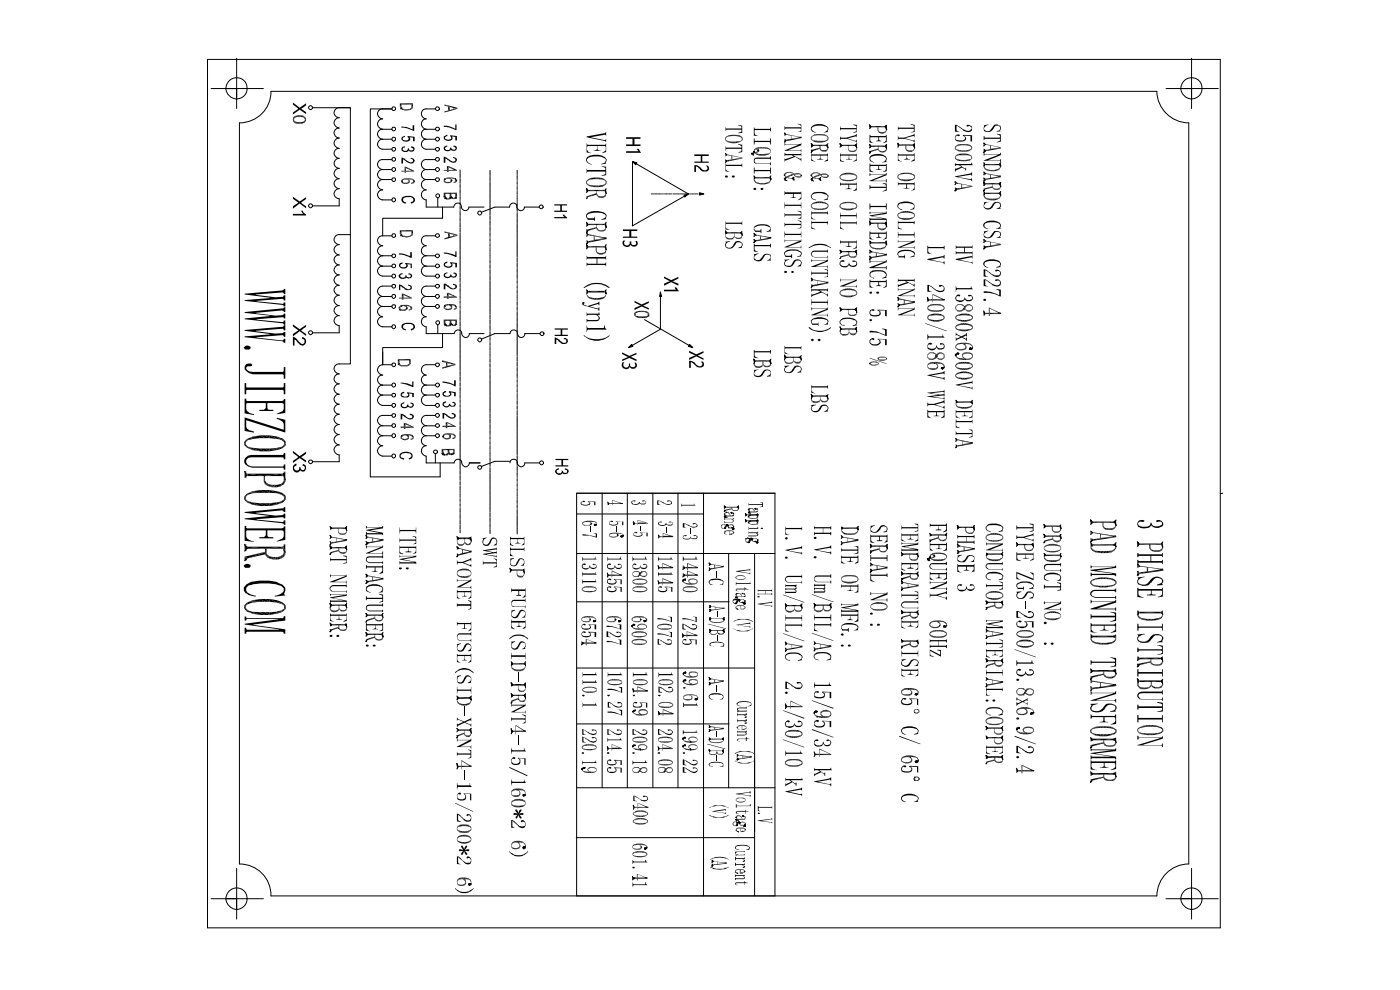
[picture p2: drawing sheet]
<svg xmlns="http://www.w3.org/2000/svg" width="297mm" height="210mm" viewBox="0 0 297 210" stroke-linecap="round" stroke-linejoin="round" font-family="sans-serif">
<g fill="none" stroke="#000" stroke-width=".21">
<path d="M44 12.6h214.9v184.2h-214.9zM44.8 18.8h11.1M50.2 12.4v6.4M247.4 18.8h11.1M252.8 12.4v6.4M50.2 21v-2.2v4.2M50.8 26.1a6.6 6.6 0 0 0 6.7-6.7h187.9a6.8 6.8 0 0 0 6.8 6.7v157.2a6.8 6.8 0 0 0-6.8 6.7h-187.9a6.6 6.6 0 0 0-6.7-6.7zM66.3 22.8h8v54.4h-2.3a1.06 1.06 0 0 0-1.1 1.1 1.06 1.06 0 0 0 1.1 1 1.06 1.06 0 0 0-1.1 1.1 1.06 1.06 0 0 0 1.1 1 1.1 1.1 0 0 0-1.1 1.1 1.1 1.1 0 0 0 1.1 1.1 1.06 1.06 0 0 0-1.1 1.1 1.06 1.06 0 0 0 1.1 1 1.06 1.06 0 0 0-1.1 1.1 1.06 1.06 0 0 0 1.1 1.1 1.1 1.1 0 0 0-1.1 1.1 1.1 1.1 0 0 0 1.1 1.1 1.06 1.06 0 0 0-1.1 1 1.06 1.06 0 0 0 1.1 1.1 1.1 1.1 0 0 0-1.1 1.1 1.1 1.1 0 0 0 1.1 1.1 1.06 1.06 0 0 0-1.1 1 1.06 1.06 0 0 0 1.1 1.1v1.4h-5.7M74.3 22.8h-2.3a1.06 1.06 0 0 0-1.1 1.1 1.06 1.06 0 0 0 1.1 1.1 1.1 1.1 0 0 0-1.1 1.1 1.1 1.1 0 0 0 1.1 1.1 1.06 1.06 0 0 0-1.1 1 1.06 1.06 0 0 0 1.1 1.1 1.1 1.1 0 0 0-1.1 1.1 1.1 1.1 0 0 0 1.1 1.1 1.06 1.06 0 0 0-1.1 1 1.06 1.06 0 0 0 1.1 1.1 1.06 1.06 0 0 0-1.1 1.1 1.06 1.06 0 0 0 1.1 1 1.1 1.1 0 0 0-1.1 1.1 1.1 1.1 0 0 0 1.1 1.1 1.06 1.06 0 0 0-1.1 1.1 1.06 1.06 0 0 0 1.1 1 1.06 1.06 0 0 0-1.1 1.1 1.06 1.06 0 0 0 1.1 1.1v1.5h-5.7M81.2 38.1a1.1 1.1 0 0 0-1.1 1.1 1.1 1.1 0 0 0 1.1 1.1 1.06 1.06 0 0 0-1.1 1 1.06 1.06 0 0 0 1.1 1.1h1.9M81.2 36a1.06 1.06 0 0 0-1.1 1 1.06 1.06 0 0 0 1.1 1.1M81.2 27.4a1.06 1.06 0 0 0-1.1 1.1 1.06 1.06 0 0 0 1.1 1"/>
<path d="M81.2 27.4a1.1 1.1 0 0 1-1.1-1.1 1.1 1.1 0 0 1 1.1-1.1 1.06 1.06 0 0 1-1.1-1 1.06 1.06 0 0 1 1.1-1.1h1.9h-4.5v78.1h14.8v-3M81.2 29.5a1.06 1.06 0 0 0-1.1 1.1 1.06 1.06 0 0 0 1.1 1.1h1.9M81.2 29.5h1.9M81.2 27.4h1.9M81.2 36h1.9M81.2 38.1h1.9M83.1 33.9h-1.9a1.06 1.06 0 0 0-1.1 1 1.06 1.06 0 0 0 1.1 1.1M85.2 38.4h.2zM85.2 22.8l-.2 .3zM87.7 38.4h.3zM90.4 38.1a1.1 1.1 0 0 0-1 1.1 1.1 1.1 0 0 0 1 1.1 1.06 1.06 0 0 0-1 1 1.06 1.06 0 0 0 1 1.1v1.5h5.9a.81 .81 0 0 1 .8-.8 .81 .81 0 0 1 .8 .8 .81 .81 0 0 0 .8 .8 .81 .81 0 0 0 .8-.8h3.2M90.4 36a1.06 1.06 0 0 0-1 1 1.06 1.06 0 0 0 1 1.1"/>
<path d="M90.4 27.4a1.06 1.06 0 0 0-1 1.1 1.06 1.06 0 0 0 1 1M90.4 29.5a1.06 1.06 0 0 0-1 1.1 1.06 1.06 0 0 0 1 1.1h2M90.4 29.5h2M90.4 27.4h2M90.4 36h2M90.4 38.1h2M92.4 33.9h-2a1.06 1.06 0 0 0-1 1 1.06 1.06 0 0 0 1 1.1M92.4 23.1h-2a1.06 1.06 0 0 0-1 1.1 1.06 1.06 0 0 0 1 1 1.1 1.1 0 0 0-1 1.1 1.1 1.1 0 0 0 1 1.1M94.3 37.9l.2 .2zM95.7 38.3h.2zM96.6 37.8v.3zM96.7 38.3h.2z"/>
<path d="M97.6 36.1v.5M97.6 36.8v.1M97.6 37v.2M97.6 37.2v.5M97.6 37.9v.1M97.6 38.1v.2M97.6 38.3v.5M97.6 39v.1M97.6 39.3v.1M97.6 39.4v.5M104 36.1v.7M104 36.9v.2"/>
<path d="M104 37.2h.1M104 37.4v.5M104 38v.2M104 38.3h.1M104 38.5v.5M104 39.1v.2M104 39.4v.1M104 39.6v.5M109.7 36.1v.7M109.7 37v.1M109.7 37.2v.1M109.7 37.4v.5"/>
<path d="M109.7 38.1v.1M109.7 38.3v.1M109.7 38.6v.4M109.7 39.2v.1M109.7 39.4v.1M109.7 39.7v.4M134.2 34.3l11.8 6.8-11.8 6.8zM153.9 34.5l.1-.1zM153.9 32.6l.1 .1zM153.9 32.6h.1M154 33.9l.1 .4zM154.1 34l.1 .3z"/>
<path d="M154.1 32.8l.1 .1zM159.4 32.6h.4zM159.4 32.6l.1-.1zM159.7 32.7v.1zM159.8 32.9h.1M159.9 32.2h.2zM159.9 37.3l.2 .1zM160.1 37.5v.3zM160.8 31.9l.1-.2zM160.8 31.9l.2 .1zM163.4 37.4l.2-.1zM163.4 37.5l.2 .5z"/>
<path d="M163.4 37.8l.2 .2zM163.4 38h.2zM166.3 37.9h.4zM166.3 37.1l.1 .1zM166.5 30.1h.1M166.4 30.1l.2-.1zM166.4 28.3l.3 .3zM166.4 28.3h.1M166.5 37.7l.2 .2zM166.6 29.6v.4zM166.6 28.4l.1 .2zM166.6 38.3l.1-.1z"/>
<path d="M166.6 38.1l-.1 .2zM166.9 38.3h.1M167.8 29.4h2.3M168.1 37.7v.2zM168.2 37.7v.3zM168.3 37.7l.2-.1zM168.3 37.7l.2 .5zM168.3 38.2h.2zM169.7 29.1h.3zM169.9 37.2h.2zM172 38h.4zM172 37.2l.1 .1z"/>
<path d="M172.1 31.8l.3 .3zM172.1 30.5l.2 .5zM172.1 30.5l.1 .1zM172.2 32.2l-.1 .1zM172.2 31.1l-.1 .1zM172.2 37.8l.2 .2zM172.3 32.1l-.2 .2zM172.3 30.6l.1 .4zM172.3 38.3h.1zM172.3 38.2l-.1 .1zM172.4 30.7v.3zM172.5 38.3l.1 .1z"/>
<path d="M173.8 37.8v.2zM173.9 37.8v.3zM174 37.7h.1zM174 37.8l.1 .5zM174 38.3h.1zM175.4 30.7v.3zM175.5 30.7v.3zM175.6 31.1l.1 .3zM175.6 37.3h.1zM175.7 30.5l-.1 .1zM178.2 30.5l.2 .5zM178.2 30.5l.1 .1z"/>
<path d="M178.3 31.1l-.1 .1zM178.4 30.7l.1 .3zM178.5 30.7v.3zM181.5 30.7v.3zM181.6 30.7l.2 .7zM181.6 30.7v.3zM181.6 30.7l.1 .4zM181.8 30.5l-.1 .1zM184.5 27.3l.1-.1zM184.5 26.5l.1 .6zM184.5 26.5l.1 .2zM184.5 32.5l.1-.2z"/>
<path d="M184.5 32.1l.2 .1zM184.5 31.4l.1-.2zM184.5 30.6l.2 .5zM184.5 30.6l.1 .2zM184.6 26.7l.1 .3zM184.7 26.7v.3zM184.7 30.9v.2zM187.9 26.7l.2-.1zM187.9 26.7l.2 .8zM187.9 26.7v.4zM187.9 27.2l.2 .3zM187.9 30.9l.2 .7z"/>
<path d="M187.9 30.9v.2zM187.9 30.9v.3zM188.1 30.6l-.2 .2zM190.5 30.4l.1 .6zM190.5 30.4l.1 .2zM190.6 31.1l-.1 .1zM190.6 30.6v.3zM193.8 30.6v.3zM193.9 30.6l.1 .8zM193.9 30.6v.4zM193.9 31.1l.1 .3zM194 30.5l-.1 .1z"/>
<path d="M202.6 39.2l.2-.2zM202.6 38.6l.2 .1zM202.6 38.6h.2zM202.8 39.9v.4zM202.9 38.8l.2 .1zM208.7 32.3l.1-.1zM208.7 31l.1-.2zM208.7 30.4l.1 .1zM208.7 30.4h.1zM208.7 35.2l.1-.1zM208.7 34.5l.1 .1zM208.7 38.4h.1z"/>
<path d="M208.7 38.4l.1-.1zM208.7 37.7l.1 .1zM208.7 37.1h.1zM208.7 36.5l.1 .1zM208.7 39.4l.1-.1zM208.7 38.7l.1 .5zM208.7 38.7l.1 .1zM208.8 31.7l.1 .4zM208.8 34.7v.3zM208.8 34.7v.4zM208.8 36.6l.2 .3zM208.8 38.8l.1 .3z"/>
<path d="M208.9 31.8l.1 .3zM208.9 37.9l.1 .4zM209 30.6l.1 .1zM209 36.7l.1 .2zM210 31.6h2.4M210 37.7h2.4M211.9 37.4l.3-.1zM212.1 34.8v.2zM212.1 38.8v.4zM212.1 34.6l.2-.1zM212.1 34.7l.2 .5zM212.1 35.2h.2z"/>
<path d="M212.1 38.8l.2-.1zM212.1 38.8l.2 .7zM212.1 39.3l.2 .2zM252.8 21v-2.2v4.2M74.3 49.8h-2.3a1.06 1.06 0 0 0-1.1 1 1.06 1.06 0 0 0 1.1 1.1 1.1 1.1 0 0 0-1.1 1.1 1.1 1.1 0 0 0 1.1 1.1 1.06 1.06 0 0 0-1.1 1 1.06 1.06 0 0 0 1.1 1.1 1.06 1.06 0 0 0-1.1 1.1 1.06 1.06 0 0 0 1.1 1 1.1 1.1 0 0 0-1.1 1.1 1.1 1.1 0 0 0 1.1 1.1 1.06 1.06 0 0 0-1.1 1.1 1.06 1.06 0 0 0 1.1 1 1.1 1.1 0 0 0-1.1 1.1 1.1 1.1 0 0 0 1.1 1.1 1.06 1.06 0 0 0-1.1 1.1 1.06 1.06 0 0 0 1.1 1.1 1.06 1.06 0 0 0-1.1 1 1.06 1.06 0 0 0 1.1 1.1v1.5h-5.7M81.2 54.3a1.1 1.1 0 0 0-1.1 1.1 1.1 1.1 0 0 0 1.1 1.1M81.2 50a1.06 1.06 0 0 0-1.1 1.1 1.06 1.06 0 0 0 1.1 1 1.06 1.06 0 0 0-1.1 1.1 1.06 1.06 0 0 0 1.1 1.1M81.2 56.5a1.06 1.06 0 0 0-1.1 1 1.06 1.06 0 0 0 1.1 1.1h1.9M81.2 54.3h1.9M81.2 56.5h1.9M81.2 50h1.9M85.2 49.8l-.2 .2z"/>
<path d="M90.4 54.3a1.1 1.1 0 0 0-1 1.1 1.1 1.1 0 0 0 1 1.1M90.4 56.5a1.06 1.06 0 0 0-1 1 1.06 1.06 0 0 0 1 1.1h2M90.4 54.3h2M90.4 56.5h2M92.4 50h-2a1.06 1.06 0 0 0-1 1.1 1.06 1.06 0 0 0 1 1 1.06 1.06 0 0 0-1 1.1 1.06 1.06 0 0 0 1 1.1M92.9 42v1.9M93.9 43.9v2.4h-12.7v3.7M94.1 41.7l.4-.1zM94.6 41.9l-.2 .3zM94.7 42v.2zM95.4 41.8l.3 .2zM95.7 42l.1-.2z"/>
<path d="M95.8 41.7l-.1 .3zM95.9 41.9l.1 .1zM96.6 41.8l.2 .2zM96.7 42.1l.1-.1zM97.6 40.1v.1M97.6 40.4v.1M97.6 40.5v.5M97.6 41.2v.1M97.6 41.5v.1M97.6 41.7v.5M97.6 42.3v.1M97.6 42.6v.1"/>
<path d="M97.6 42.8v.5M97.6 43.4v.1M97.6 43.7v.1M97.6 43.9v.5M97.6 44.5v.1M97.6 44.8v.1M97.6 45v.5M97.6 45.6v.1M97.6 45.9v.1M97.6 46.1v.5M97.6 46.7v.1M97.6 47v.1"/>
<path d="M97.6 47.2v.5M97.6 47.8v.2M97.6 48.1v.1M97.6 48.3v.5M97.6 48.9v.2M97.6 49.2v.1M97.6 49.4v.5M97.6 50v.2M97.6 50.3v.1M97.6 50.5v.5M97.6 51.1v.2M97.6 51.4v.1"/>
<path d="M97.6 51.6v.5M97.6 52.2v.2M97.6 52.5v.1M97.6 52.7v.5M97.6 53.3v.2M97.6 53.6v.1M97.6 53.8v.5M97.6 54.4v.2M97.6 54.7v.1M97.6 54.9v.5M97.6 55.5v.2M97.6 55.8v.1"/>
<path d="M97.6 56v.5M97.6 56.6v.2M97.6 56.9v.1M97.6 57.1v.5M97.6 57.8v.1M97.6 58v.2M97.6 58.2v.5M97.6 58.9v.1M97.6 59.1v.2M97.6 59.3v.5M104 40.2v.2M104 40.5v.1"/>
<path d="M104 40.7v.5M104 41.3v.2M104 41.6v.1M104 41.8v.5M104 42.4v.2M104 42.7v.1M104 42.9v.5M104 43.5v.2M104 43.8v.1M104 44v.5M104 44.6v.2M104 44.9v.1"/>
<path d="M104 45.1v.5M104 45.8v.1M104 46v.1M104 46.2v.5M104 46.9v.1M104 47.1v.1M104 47.3v.5M104 48v.1M104 48.2v.1M104 48.4v.5M104 49.1v.1M104 49.3v.1"/>
<path d="M104 49.5v.5M104 50.2v.1M104 50.4v.1M104 50.7v.4M104 51.3v.1M104 51.5v.1M104 51.8v.4M104 52.4v.1M104 52.6v.1M104 52.9v.4M104 53.5v.1M104 53.7v.1"/>
<path d="M104 54v.4M104 54.6v.1M104 54.8v.1M104 55.1v.5M104 55.7v.1M104 55.9v.1M104 56.2v.5M104 56.8v.1M104 57v.1M104 57.3v.5M104 57.9v.2M104 58.2h.1"/>
<path d="M104 58.4v.5M104 59v.2M104 59.3h.1M104 59.5v.5M109.7 40.3v.1M109.7 40.5v.1M109.7 40.8v.4M109.7 41.4v.1M109.7 41.6v.1M109.7 41.9v.4M109.7 42.5v.1M109.7 42.7v.1"/>
<path d="M109.7 43v.5M109.7 43.6v.1M109.7 43.8v.1M109.7 44.1v.5M109.7 44.7v.1M109.7 44.9v.1M109.7 45.2v.5M109.7 45.8v.2M109.7 46v.1M109.7 46.3v.5M109.7 46.9v.2M109.7 47.1v.1"/>
<path d="M109.7 47.4v.5M109.7 48v.2M109.7 48.2v.2M109.7 48.5v.5M109.7 49.1v.2M109.7 49.3v.2M109.7 49.6v.5M109.7 50.2v.2M109.7 50.4v.2M109.7 50.7v.5M109.7 51.3v.2M109.7 51.5v.2"/>
<path d="M109.7 51.8v.5M109.7 52.4v.2M109.7 52.6v.2M109.7 52.9v.5M109.7 53.5v.2M109.7 53.7v.2M109.7 54v.5M109.7 54.7v.1M109.7 54.8v.2M109.7 55.1v.5M109.7 55.8v.1M109.7 55.9v.2"/>
<path d="M109.7 56.2v.5M109.7 56.9v.1M109.7 57.1v.1M109.7 57.3v.5M109.7 58v.1M109.7 58.2v.1M109.7 58.4v.5M109.7 59.1v.1M109.7 59.3v.1M109.7 59.6v.4M114.4 43.9h-3.2a.84 .84 0 0 1-1 .8 .84 .84 0 0 1-.6-1.1 .78 .78 0 0 0-.9-.5 .78 .78 0 0 0-.6 .8h-3.1l-2.9 1.1M124.4 40l.2 .6z"/>
<path d="M124.4 40l.1 .1zM124.4 48.8l.3 .2zM124.4 48l.1-.1zM124.4 47.1l.2 .7zM124.4 47.1l.1 .2zM124.4 51.7l.1-.1zM124.4 51.7l.2-.2zM124.5 50.1h.1M124.4 49.4l.1 .1zM124.4 51.9l.2 .7zM124.4 51.9l.1 .2zM124.5 40.7l-.1 .2z"/>
<path d="M124.5 49.2l-.1 .1zM124.5 52.6l-.1 .2zM124.6 41.9l-.2 .3zM124.6 40.2l.1 .3zM124.6 49.1l-.2 .2zM124.6 47.4l.1 .3zM124.6 51.1l.1 .4zM124.6 49.6l.2 .3zM124.6 52.1l.1 .4zM128.2 50.5l.4-.1zM128.4 40.2l.2 .8zM128.4 40.3v.3z"/>
<path d="M128.4 47.4l.2 .8zM128.4 47.4v.4zM128.4 52.1l.2 .9zM128.4 52.2v.4zM128.5 40.7l.1 .3zM128.5 47.9l.1 .3zM128.5 52.6l.1 .4zM128.6 40l-.1 .1zM128.6 47.1l-.1 .2zM128.6 51.9l-.1 .2zM134.2 47v.9M138.2 41.1h.1"/>
<path d="M138.4 41.1h.2M138.8 41.1h.1M139 41.1h.1M139.3 41.1h.1M139.6 41.1h.1M139.9 41.1h.1M140.2 41.1h.1M140.4 41.1h.1M140.8 41.1h.1M141 41.1h.1M141.3 41.1h.2M141.6 41.1h.1"/>
<path d="M141.9 41.1h.2M142.2 41.1h.1M142.5 41.1h.1M142.8 41.1h.1M143.1 41.1h.1M143.3 41.1h.2M143.7 41.1h.1M143.9 41.1h.2M144.3 41.1h.1M144.5 41.1h.1M144.8 41.1h.1M145.1 41.1h.1"/>
<path d="M145.4 41.1h.1M145.7 41.1h.1M145.9 41.1h.2M146.3 41.1h.1M146.5 41.1h.1M146.8 41.1h.2M147.1 41.1h.1M147.4 41.1h.2M147.7 41.1h.1M148 41.1h.1M148.3 41.1h.1M153.9 49l.1 .6z"/>
<path d="M153.9 49l.2 .5zM153.9 49l.1 .2zM154.2 49.3v.2zM157.2 49.3v.2zM157.3 49.2l.2 .7zM157.3 49.3v.2zM159.9 51.5l.2-.1zM159.9 51.5l.2-.2zM159.9 50.8l.2 .1zM159.9 50.1h.2zM159.9 49.5l.2 .1zM160.1 49.7l.2 .2z"/>
<path d="M160.2 51l.1 .2zM160.3 49.8l.1 .1zM161.3 50.7h2.3M163.1 50.4h.5zM172.2 59.6h.1M172.1 59l.3 .4zM172.1 59l.1 .1zM172.3 59.2l.1 .2zM175.3 59.9l.4-.1zM178.2 54.8h.1zM178.2 54.8l.2-.1zM178.2 53.7h.1z"/>
<path d="M178.2 53.1l.2 .5zM178.2 53.1l.1 .1zM178.4 53.2l.1 .3zM178.5 53.2v.3zM181.5 53.2v.3zM181.6 53.2l.2 .7zM181.6 53.2v.4zM181.7 53.7l.1 .2zM181.8 53.1l-.1 .1zM184.5 47.7h.1zM184.5 47l.1 .6zM184.5 47l.1 .1z"/>
<path d="M184.5 51.1l.1 .1zM184.5 55l.1-.1zM184.5 55l.1-.2zM184.5 54.3l.1 .1zM184.5 53.7h.1zM184.5 53.1l.1 .1zM184.6 47.2l.1 .3zM184.6 51.3v.3zM184.6 53.2l.2 .3zM184.7 47.2v.3zM184.7 51.3l-.1 .3zM184.7 51.3v.3z"/>
<path d="M184.7 54.5l.1 .3zM184.8 53.3l.2 .2zM185.8 54.3h2.4M187.7 54l.4-.1zM187.9 47.1h.2zM187.9 47.2l.2 .8zM187.9 47.2v.4zM187.9 47.7l.2 .3zM187.9 51.2l.2-.1zM187.9 51.3l.2 .5zM187.9 51.6l.2 .2zM187.9 51.8h.2z"/>
<path d="M202.6 40.5h.2zM202.6 40.5l.2-.1zM202.8 40l.1 .3zM208.7 40.5l.1-.1zM208.7 40.5l.1-.2zM208.7 41.3h.1zM208.7 40.6l.1 .2zM208.7 52.8l.1-.1zM208.7 52.8l.1-.2zM208.7 51.5l.1-.2zM208.7 50.9l.1 .1zM208.7 50.9h.1z"/>
<path d="M208.8 40.9v.3zM208.8 52.2l.1 .4zM208.9 52.3l.1 .3zM209 51l.1 .2zM210 52.1h2.4M212.1 40.9l.2 .5zM212.1 41.2l.2 .2zM212.3 40.6l-.2 .2zM81.2 65a1.1 1.1 0 0 0-1.1 1.1 1.1 1.1 0 0 0 1.1 1.1 1.06 1.06 0 0 0-1.1 1.1 1.06 1.06 0 0 0 1.1 1h1.9M81.2 62.9a1.06 1.06 0 0 0-1.1 1 1.06 1.06 0 0 0 1.1 1.1M81.2 77.4a1.1 1.1 0 0 0-1.1 1.1 1.1 1.1 0 0 0 1.1 1.1 1.06 1.06 0 0 0-1.1 1 1.06 1.06 0 0 0 1.1 1.1M81.2 62.9h1.9"/>
<path d="M81.2 65h1.9M81.2 77.4h1.9M81.2 74.7v2.7M83.1 60.7h-1.9a1.1 1.1 0 0 0-1.1 1.1 1.1 1.1 0 0 0 1.1 1.1M84.5 77.4l.2-.3zM84.7 65.7l.2 .2zM85.1 64.8l.1 .2zM86.2 65.4l.2-.1zM90.4 65a1.1 1.1 0 0 0-1 1.1 1.1 1.1 0 0 0 1 1.1 1.06 1.06 0 0 0-1 1.1 1.06 1.06 0 0 0 1 1v1.5h5.9a.81 .81 0 0 1 .8-.8 .81 .81 0 0 1 .8 .8 .81 .81 0 0 0 .9 .8 .81 .81 0 0 0 .8-.8h3.1M90.4 62.9a1.06 1.06 0 0 0-1 1 1.06 1.06 0 0 0 1 1.1M90.4 62.9h2M90.4 65h2"/>
<path d="M92.4 60.7h-2a1.1 1.1 0 0 0-1 1.1 1.1 1.1 0 0 0 1 1.1M92.4 77.4h-2a1.1 1.1 0 0 0-1 1.1 1.1 1.1 0 0 0 1 1.1 1.06 1.06 0 0 0-1 1 1.06 1.06 0 0 0 1 1.1M92.9 68.9v1.9M93.9 70.8v2.9h-12.7v3.7M94.2 68.8l.3-.2zM94.3 64.8l.2 .2zM94.6 68.8l-.2 .3zM94.7 68.9v.3zM95.4 68.7l.3 .2zM95.6 64.8l.2 .1zM95.7 68.9l.1-.2zM95.8 68.6l-.1 .3z"/>
<path d="M95.9 68.8h.1M96.6 64.8v.2zM96.6 68.7l.2 .1zM97.6 60v.1M97.6 60.3v.1M97.6 60.4v.5M97.6 61.1v.1M97.6 61.4v.1M97.6 61.5v.5M97.6 62.2v.1M97.6 62.5v.1M97.6 62.7v.4"/>
<path d="M97.6 63.3v.1M97.6 63.6v.1M97.6 63.8v.4M97.6 64.4v.1M97.6 64.7v.1M97.6 64.9v.4M97.6 65.5v.1M97.6 65.8v.1M97.6 66v.5M97.6 66.6v.1M97.6 66.9v.1M97.6 67.1v.5"/>
<path d="M97.6 67.7v.1M97.6 68v.1M97.6 68.2v.5M97.6 68.8v.2M97.6 69.1v.1M97.6 69.3v.5M97.6 69.9v.2M97.6 70.2v.1M97.6 70.4v.5M97.6 71v.2M97.6 71.3v.1M97.6 71.5v.5"/>
<path d="M97.6 72.1v.2M97.6 72.4v.1M97.6 72.6v.5M97.6 73.2v.2M97.6 73.5v.1M97.6 73.7v.5M97.6 74.3v.2M97.6 74.6v.1M97.6 74.8v.5M97.6 75.4v.2M97.6 75.7v.1M97.6 75.9v.5"/>
<path d="M97.6 76.5v.2M97.6 76.8v.1M97.6 77v.5M97.6 77.6v.2M97.6 77.9v.1M97.6 78.1v.5M97.6 78.8v.1M97.6 79v.1M97.6 79.2v.5M97.6 79.9v.1M104 60.1v.2M104 60.4v.1"/>
<path d="M104 60.6v.5M104 61.2v.2M104 61.5v.1M104 61.7v.5M104 62.3v.2M104 62.6v.1M104 62.8v.5M104 63.4v.2M104 63.7v.1M104 63.9v.5M104 64.5v.2M104 64.8v.1"/>
<path d="M104 65v.5M104 65.6v.2M104 65.9v.1M104 66.1v.5M104 66.8v.1M104 67v.1M104 67.2v.5M104 67.9v.1M104 68.1v.1M104 68.3v.5M104 69v.1M104 69.2v.1"/>
<path d="M104 69.4v.5M104 70.1v.1M104 70.3v.1M104 70.5v.5M104 71.2v.1M104 71.4v.1M104 71.7v.4M104 72.3v.1M104 72.5v.1M104 72.8v.4M104 73.4v.1M104 73.6v.1"/>
<path d="M104 73.9v.4M104 74.5v.1M104 74.7v.1M104 75v.4M104 75.6v.1M104 75.8v.1M104 76.1v.5M104 76.7v.1M104 76.9v.1M104 77.2v.5M104 77.8v.1M104 78v.1"/>
<path d="M104 78.3v.5M104 78.9v.2M104 79.1v.1M104 79.4v.5M104 80v.2M109.7 60.2v.1M109.7 60.4v.1M109.7 60.7v.4M109.7 61.3v.1M109.7 61.5v.1M109.7 61.8v.4M109.7 62.4v.1"/>
<path d="M109.7 62.6v.1M109.7 62.9v.4M109.7 63.5v.1M109.7 63.7v.1M109.7 64v.5M109.7 64.6v.1M109.7 64.8v.1M109.7 65.1v.5M109.7 65.7v.1M109.7 65.9v.1M109.7 66.2v.5M109.7 66.8v.2"/>
<path d="M109.7 67v.1M109.7 67.3v.5M109.7 67.9v.2M109.7 68.1v.1M109.7 68.4v.5M109.7 69v.2M109.7 69.2v.2M109.7 69.5v.5M109.7 70.1v.2M109.7 70.3v.2M109.7 70.6v.5M109.7 71.2v.2"/>
<path d="M109.7 71.4v.2M109.7 71.7v.5M109.7 72.3v.2M109.7 72.5v.2M109.7 72.8v.5M109.7 73.4v.2M109.7 73.6v.2M109.7 73.9v.5M109.7 74.5v.2M109.7 74.7v.2M109.7 75v.5M109.7 75.7v.1"/>
<path d="M109.7 75.8v.2M109.7 76.1v.5M109.7 76.8v.1M109.7 76.9v.2M109.7 77.2v.5M109.7 77.9v.1M109.7 78.1v.1M109.7 78.3v.5M109.7 79v.1M109.7 79.2v.1M109.7 79.4v.5M114.5 70.8h-3.2a.77 .77 0 0 1-.7 .8 .77 .77 0 0 1-.8-.8 .81 .81 0 0 0-.8-.8 .81 .81 0 0 0-.8 .8h-3.2l-2.9 1.1"/>
<path d="M124.5 62.2h.1M124.4 61.5l.1 .1zM124.6 61.7v.4zM128.4 61.7l.2 .6zM128.4 62.1l.2 .2zM128.6 61.5l-.1 .1zM136.7 67.8l10.3 5.9M140.1 62v7.8l-6.8 3.9M159.9 76.2l.2 .6zM159.9 76.2l.2 .2zM160.1 76.9l-.2 .3zM160.1 76.4l.1 .3z"/>
<path d="M163.4 76.4l.2 .7zM163.4 76.4v.4zM163.4 76.9l.2 .2zM163.6 76.2l-.2 .2zM166.4 75.3l.2 .6zM166.4 75.3l.1 .2zM166.5 76l-.1 .4zM166.6 75.6l.1 .3zM166.7 75.7v.2zM169.7 75.7v.2zM169.8 75.6l.2 .8zM169.8 75.6v.3z"/>
<path d="M169.9 76l.1 .4zM170 75.4l-.1 .1zM172.2 60.9h.1M172.1 60.9l.2-.1zM172.3 60.4v.4zM173.5 60.2h2.2M178.2 66l.1-.1zM178.2 65.3l.2 .6zM178.2 65.3l.1 .1zM178.2 69.3l.2 .6zM178.2 69.3l.1 .2zM178.3 70l-.1 .3z"/>
<path d="M178.4 65.5l.1 .3zM178.4 69.6l.1 .3zM178.5 65.5v.3zM178.5 69.7v.2zM181.5 65.5v.3zM181.5 69.7v.2zM181.6 65.5l.2 .8zM181.6 65.5v.4zM181.6 69.6l.2 .7zM181.6 69.6v.3zM181.7 65.9l.1 .4zM181.7 70l.1 .3z"/>
<path d="M181.8 65.3l-.1 .1zM181.8 69.4l-.1 .1zM184.5 77.1l.1-.1zM186.2 76.1h.1M188 76.1h.1M190.5 65.1l.1-.1zM190.5 65.1l.1-.2zM190.5 64.4h.1M190.5 63.7h.1zM190.5 63.1l.1 .5zM190.5 63.1l.1 .1zM190.5 63.1h.1"/>
<path d="M190.6 64.6l.1 .2zM190.6 63.3l.1 .2zM190.8 64.6v.2zM191.7 64.3h2.4M193.7 64.1l.3-.1zM196.7 63.1l.2 .7zM196.9 63.4l.1 .3zM197.9 63.7h2.5M197.9 63.5h2.5M199.7 78h.2zM199.7 78h.1M199.7 78.2h.1"/>
<path d="M199.9 63.5l.5 .1zM200 78v.3zM200 78l.1 .2zM200.1 78h.2zM200.2 77.9h.2zM202.7 75.3h.1zM202.7 75.3h.2zM202.8 75l.1 .3zM203.1 74.8v.4zM203.2 74.8l.1 .4zM203.3 74.9v.3zM203.3 74.9l.1 .1z"/>
<path d="M205.6 74l.3-.2zM205.6 74.1l.1 .1zM205.7 73.9l.2-.1zM205.7 73.9l.1-.1zM205.9 73.8v.4zM205.9 73.8l-.2 .4zM206 73.9v.3zM206 73.9l-.1 .3zM206.1 73.9l.1 .2zM206.1 73.9v.3zM206.1 73.8h.3zM208.7 65.9l.1 .8z"/>
<path d="M208.8 66.3l.1 .3zM209.9 66.5h2.4M209.9 66.4h2.4M211.8 66.4h.5zM51.9 100l.4 1zM81.2 92.4a1.06 1.06 0 0 0-1.1 1.1 1.06 1.06 0 0 0 1.1 1.1 1.1 1.1 0 0 0-1.1 1.1 1.1 1.1 0 0 0 1.1 1.1h1.9M81.2 90.3a1.06 1.06 0 0 0-1.1 1.1 1.06 1.06 0 0 0 1.1 1M81.2 81.7a1.06 1.06 0 0 0-1.1 1 1.06 1.06 0 0 0 1.1 1.1M81.2 83.8a1.1 1.1 0 0 0-1.1 1.1 1.1 1.1 0 0 0 1.1 1.1h1.9M81.2 83.8h1.9M81.2 81.7h1.9M81.2 90.3h1.9"/>
<path d="M81.2 92.4h1.9M83.1 88.1h-1.9a1.1 1.1 0 0 0-1.1 1.1 1.1 1.1 0 0 0 1.1 1.1M85.2 92.4l.1 .1zM86.4 92.4l.3 .1zM87.4 92.4v.2zM90.4 92.4a1.06 1.06 0 0 0-1 1.1 1.06 1.06 0 0 0 1 1.1 1.1 1.1 0 0 0-1 1.1 1.1 1.1 0 0 0 1 1.1v1.4h5.9a.81 .81 0 0 1 .8-.8 .81 .81 0 0 1 .8 .8 .81 .81 0 0 0 .9 .8 .81 .81 0 0 0 .8-.8h2.2M90.4 90.3a1.06 1.06 0 0 0-1 1.1 1.06 1.06 0 0 0 1 1M90.4 81.7a1.06 1.06 0 0 0-1 1 1.06 1.06 0 0 0 1 1.1M90.4 83.8a1.1 1.1 0 0 0-1 1.1 1.1 1.1 0 0 0 1 1.1h2M90.4 83.8h2M90.4 81.7h2M90.4 90.3h2"/>
<path d="M90.4 92.4h2M92.4 88.1h-2a1.1 1.1 0 0 0-1 1.1 1.1 1.1 0 0 0 1 1.1M92.4 96.2v2M93.7 96.2l.4-.1zM93.9 92.6h.2zM94.1 96.2l-.2 .2zM94.1 96.2l-.1 .3zM94.3 96.3l-.1 .3zM94.7 96.3l.2 .2zM95.3 96.1l-.1 .2zM95.4 92.5l.2-.1zM95.4 96.2h.1"/>
<path d="M95.7 96.2v.3zM95.9 96.2l.2 .2zM96.1 96.1l.2 .1zM97.6 80.1v.1M97.6 80.3v.5M97.6 81v.1M97.6 81.3h.1M97.6 81.4v.5M97.6 82.1v.1M97.6 82.4h.1M97.6 82.5v.5M97.6 83.2v.1"/>
<path d="M97.6 83.5h.1M97.6 83.7v.4M97.6 84.3v.1M97.6 84.6h.1M97.6 84.8v.4M97.6 85.4v.1M97.6 85.7h.1M97.6 85.9v.4M97.6 86.5v.1M97.6 86.8h.1M97.6 87v.5M97.6 87.6v.1"/>
<path d="M97.6 87.9h.1M97.6 88.1v.5M97.6 88.7v.1M97.6 89h.1M97.6 89.2v.5M97.6 89.8v.2M97.6 90.1h.1M97.6 90.3v.5M97.6 90.9v.2M97.6 91.2v.1M97.6 91.4v.5M97.6 92v.2"/>
<path d="M97.6 92.3v.1M97.6 92.5v.5M97.6 93.1v.2M97.6 93.4v.1M97.6 93.6v.5M97.6 94.2v.2M97.6 94.5v.1M97.6 94.7v.5M97.6 95.3v.2M97.6 95.6v.1M97.6 95.8v.5M97.6 96.4v.2"/>
<path d="M97.6 96.7v.1M97.6 96.9v.5M97.6 97.5v.2M97.6 97.8v.1M97.6 98v.5M97.6 98.6v.2M97.6 98.9v.1M97.6 99.1v.5M97.6 99.8v.1M97.6 100v.1M104 80.2v.1M104 80.5v.5"/>
<path d="M104 81.1v.2M104 81.3v.2M104 81.6v.5M104 82.2v.2M104 82.4v.2M104 82.7v.5M104 83.3v.2M104 83.5v.2M104 83.8v.5M104 84.4v.2M104 84.6v.2M104 84.9v.5"/>
<path d="M104 85.5v.2M104 85.7v.2M104 86v.5M104 86.6v.2M104 86.8v.2M104 87.1v.5M104 87.8v.1M104 87.9v.2M104 88.2v.5M104 88.9v.1M104 89v.2M104 89.3v.5"/>
<path d="M104 90v.1M104 90.2v.1M104 90.4v.5M104 91.1v.1M104 91.3v.1M104 91.5v.5M104 92.2v.1M104 92.4v.1M104 92.7v.4M104 93.3v.1M104 93.5v.1M104 93.8v.4"/>
<path d="M104 94.4v.1M104 94.6v.1M104 94.9v.4M104 95.5v.1M104 95.7v.1M104 96v.4M104 96.6v.1M104 96.8v.1M104 97.1v.5M104 97.7v.1M104 97.9v.1M104 98.2v.5"/>
<path d="M104 98.8v.1M104 99v.1M104 99.3v.5M104 99.9v.2M108.1 97.9h-3.1l-2.9 1.1M108.2 98.2a.76 .76 0 0 1 .8-.8 .76 .76 0 0 1 .7 .8M109.7 98.2a.81 .81 0 0 0 .8 .8 .81 .81 0 0 0 .8-.8h3.2M109.7 80.1v.1M109.7 80.3v.1M109.7 80.6v.4M109.7 81.2v.1M109.7 81.4v.1"/>
<path d="M109.7 81.7v.4M109.7 82.3v.1M109.7 82.5v.1M109.7 82.8v.4M109.7 83.4v.1M109.7 83.6v.1M109.7 83.9v.4M109.7 84.5v.1M109.7 84.7v.1M109.7 85v.5M109.7 85.6v.1M109.7 85.8v.1"/>
<path d="M109.7 86.1v.5M109.7 86.7v.1M109.7 86.9v.1M109.7 87.2v.5M109.7 87.8v.1M109.7 88v.1M109.7 88.3v.5M109.7 88.9v.1M109.7 89.1v.2M109.7 89.4v.5M109.7 90v.1M109.7 90.2v.2"/>
<path d="M109.7 90.5v.5M109.7 91.1v.2M109.7 91.3v.2M109.7 91.6v.5M109.7 92.2v.2M109.7 92.4v.2M109.7 92.7v.5M109.7 93.3v.2M109.7 93.5v.2M109.7 93.8v.5M109.7 94.4v.2M109.7 94.6v.2"/>
<path d="M109.7 94.9v.5M109.7 95.5v.2M109.7 95.7v.2M109.7 96v.5M109.7 96.7v.1M109.7 96.8v.2M109.7 97.1v.5M109.7 97.8v.1M109.7 97.9v.2M109.7 98.2v.5M109.7 98.9v.1M109.7 99.1v.1"/>
<path d="M109.7 99.3v.5M109.7 100v.1M172.1 83.6l.2 .6zM172.1 83.6l.1 .2zM172.2 84.3l-.1 .3zM172.3 83.9l.1 .2zM172.4 83.9v.2zM175.4 83.9v.2zM175.5 83.9l.2 .7zM175.5 83.9v.3zM175.6 84.3l.1 .3zM175.7 83.7l-.1 .1z"/>
<path d="M202.8 84.9v.1zM202.8 95v-.1zM202.8 95l.1-.2zM202.8 93.6v-.1zM202.8 93l.2 .4zM202.8 93h.1M202.9 85.1v.3zM202.9 94.5v.2zM202.9 93.2l.1 .2zM203 85.2v.2zM204.1 94.2h2.3M206 94l.3-.1z"/>
<path d="M206.1 85.2v.2zM206.1 85.1l.2 .5zM206.1 85.4l.2 .2zM206.3 85.6h.1M206.3 84.9l-.1 .1zM51.9 118.9l.4-.3zM51.9 116.9l.3-.3zM51.9 115.5l.4 1zM52.3 115.9l.2 .5zM53 104.5h2.1M60.1 100.4l.4 1.4zM60.2 116.6l.3 .6z"/>
<path d="M70 111.7l.2 .5zM70.1 115.5h.1M70 115.5l.2-.1zM70 114.9l.1 .1zM70.1 114.2h.1M70 113.6l.3 .4zM70 113.6l.1 .1zM70 117.6l.1-.1zM70 117.6l.2-.2zM70 116.5l.1-.1zM70 115.8l.2 .5zM70 115.8l.1 .1z"/>
<path d="M70.2 111.9l.1 .3zM70.2 115v.4zM70.2 113.8l.1 .2zM70.2 116l.1 .3zM70.3 111.9v.3zM70.3 116.1v.2zM71.4 114.8h2.3M73.2 114.5l.4-.1zM73.3 111.9v.3zM73.3 116.1v.2zM73.4 111.9l.2 .7zM73.4 111.9v.3z"/>
<path d="M73.4 111.9l.1 .3zM73.4 116l.2 .6zM73.4 116v.3zM73.5 116.4l.1 .2zM73.6 111.7l-.1 .1zM73.6 115.8l-.1 .1zM77.6 115.5h.2zM77.6 115.5l.3-.1zM77.6 114.9l.2 .1zM77.6 114.2h.2zM77.6 113.6l.3 .4zM77.6 113.6l.2 .1z"/>
<path d="M77.9 115l.1 .4zM78.1 115v.3zM79 114.8h2.4M80.8 114.5l.5-.1zM96.9 113.8l.2 .6zM97 118.1h.1M96.9 116l.2 .4zM96.9 116l.1 .1zM97.1 114l.1 .4zM97.1 117.9l-.2 .2zM97.1 117.6v.3zM97.1 116.1l.1 .3z"/>
<path d="M97.2 114v.4zM97.3 116.2l.1 .2zM97.6 100.2v.5M97.6 100.9v.1M97.6 101.1v.1M97.6 101.3v.5M97.6 102v.1M97.6 102.3h.1M97.6 102.4v.5M97.6 103.1v.1M97.6 103.4h.1M97.6 103.5v.5"/>
<path d="M97.6 104.2v.1M97.6 104.5h.1M97.6 104.7v.4M97.6 105.3v.1M97.6 105.6h.1M97.6 105.8v.4M97.6 106.4v.1M97.6 106.7h.1M97.6 106.9v.4M97.6 107.5v.1M97.6 107.8h.1M97.6 108v.5"/>
<path d="M97.6 108.6v.1M97.6 108.9h.1M97.6 109.1v.5M97.6 109.7v.1M97.6 110h.1M97.6 110.2v.5M97.6 110.8v.2M97.6 111.1h.1M97.6 111.3v.5M97.6 111.9v.2M97.6 112.2h.1M97.6 112.4v.6"/>
<path d="M98 117.2h2.1M99.6 117l.4-.1zM99.7 114v.4zM99.8 114l.2 .8zM99.8 114v.4zM104 100.1v.1M104 100.4v.5M104 101v.2M104 101.2v.2M104 101.5v.5M104 102.1v.2M104 102.3v.2"/>
<path d="M104 102.6v.5M104 103.2v.2M104 103.4v.2M104 103.7v.5M104 104.3v.2M104 104.5v.2M104 104.8v.5M104 105.4v.2M104 105.6v.2M104 105.9v.5M104 106.5v.2M104 106.7v.2"/>
<path d="M104 107v.5M104 107.6v.2M104 107.8v.2M104 108.1v.5M104 108.8v.1M104 108.9v.2M104 109.2v.5M104 109.9v.1M104 110v.2M104 110.3v.5M104 111v.1M104 111.2v.1"/>
<path d="M104 111.4v.5M104 112.1v.1M104 112.3v.1M104 112.5v.7M109.7 100.2v.1M109.7 100.4v.5M109.7 101.1v.1M109.7 101.3v.1M109.7 101.6v.4M109.7 102.2v.1M109.7 102.4v.1M109.7 102.7v.4"/>
<path d="M109.7 103.3v.1M109.7 103.5v.1M109.7 103.8v.4M109.7 104.4v.1M109.7 104.6v.1M109.7 104.9v.4M109.7 105.5v.1M109.7 105.7v.1M109.7 106v.5M109.7 106.6v.1M109.7 106.8v.1M109.7 107.1v.5"/>
<path d="M109.7 107.7v.1M109.7 107.9v.1M109.7 108.2v.5M109.7 108.8v.1M109.7 109v.1M109.7 109.3v.5M109.7 109.9v.1M109.7 110.1v.2M109.7 110.4v.5M109.7 111v.1M109.7 111.2v.2M109.7 111.5v.5"/>
<path d="M109.7 112.1v.1M109.7 112.3v.2M109.7 112.6v.7M122.3 117.4h42.1M122.3 109h26.9M125.4 111l.1 .1zM126.1 111.3l.1-.1zM126.1 111.4h.1M126.1 111.2h.1M126.2 111.4h.1M126.2 111.2l.1 .2zM126.2 111.2v.2z"/>
<path d="M126.3 111.2v.2zM126.4 111.2l.1 .2zM126.5 111.2l.1 .1zM127.7 104.6v62.5M128.9 106.5l.2 .5zM129.1 106.7v.2zM129.9 106.9h2.2M129.9 106.8h2.2M131 113.5h.1zM131 113.3v.2zM131.6 106.7l.5 .1zM131.6 113.8l.2-.1z"/>
<path d="M131.7 113.9h.1M131.7 113.7h.1M131.9 113.7v.2zM131.9 113.7l.1 .2zM132 113.7l.1 .2zM132.1 113.7v.2zM132.1 113.7l.1 .1zM132.1 113.6h.2zM133.1 104.6v62.5M134.3 111.3l.1-.1zM134.3 110.7l.2 .4zM134.3 110.7l.1 .1z"/>
<path d="M134.5 110.9v.2zM135.4 111h2.1M138.5 104.6v62.5M139.6 119.9l.2 .6zM139.7 114.1l.1-.1zM139.7 113.5l.2 .4zM139.7 113.5l.1 .1zM140.7 113.9h2M140.7 113.8h2M142.3 113.8h.4zM143.8 104.6v62.5M149.2 104.6v85.4"/>
<path d="M150.4 119.9h.1zM150.4 119.4l.2 .4zM150.4 119.4l.1 .1zM150.6 119.6l.1 .2zM150.7 119.6l.1 .2zM153.7 108.5v-.1zM153.7 108.5l.1-.1zM153.7 108.2l.1 .2zM153.7 107.8h.1M153.7 107.3l.1 .4zM153.7 107.3v.1zM153.7 109.5h.1z"/>
<path d="M153.7 109v.1zM153.7 112l.2 .1zM153.7 109.7l.1-.1zM153.7 109.3l.1-.1zM153.7 109.5h.2zM153.7 111.9l.2 .2zM153.8 107.5l.1 .2zM153.8 109.6h.1M153.8 111.7h.3zM153.9 107.5v.2zM154 109.7h.1M153.9 107.6h2.5"/>
<path d="M154.1 109.7h.1M154 109.4v.1zM154.1 111.3h.2zM154.2 108.6v.2zM154.2 111.2l.1 .1zM154.2 111.5h.1M154.2 111.4l.1-.1zM154.3 111.3h.1M154.3 111.3l.1 .1zM154.4 111.3v.2zM154.4 111.5l.1-.1zM154.4 111.5h.2z"/>
<path d="M154.5 111.6h.1M154.5 111.6l-.1 .1zM154.6 111.8v.2zM154.6 117.4v49.7M155.1 108.8h.1M155.2 108.7l-.1 .1zM155.3 108.9h.1M155.2 108.7h.1M155.2 111.9l.2 .1zM155.3 112.2h.1zM155.4 112.2h.1M155.4 112.1l-.1 .1z"/>
<path d="M155.5 112.2h.1M155.6 109.4h.1M155.5 112.2h.2zM155.5 112.1v.1zM155.5 111.9h.1M155.6 108.9h-.1zM155.6 108.9l.1 .1zM155.6 112l-.1 .1zM155.6 111.7h.1zM155.6 113h.1M155.7 112.1h.1M156.5 107.5v.2z"/>
<path d="M156.5 107.5l.1 .2zM156.6 107.8l.1 .1zM156.7 107.3l-.1 .1zM158.1 109.5l.1-.1zM158.1 108.9l.1 .4zM158.1 108.9l.2 .4zM158.1 108.9l.1 .1zM158.1 110.7l.1-.1zM158.1 110.2l.1 .4zM158.1 110.2l.2 .4zM158.1 110.2l.1 .1zM158.2 109.1l.1 .2z"/>
<path d="M158.2 110.4l.1 .2zM158.2 114.2l.1 .2zM158.3 109.1v.2zM158.3 110.4v.2zM158.4 109.2h2.4M158.4 110.5h2.4M158.4 110.4h2.4M158.6 114.2h.1M158.6 115l.1 .1zM158.7 108.1l.2 .1zM158.7 109.6l.2-.1zM158.7 110.9l.2-.1z"/>
<path d="M158.8 108.8l.1-.1zM158.8 108.7h.1M158.9 108.7h.1M158.8 108.7h.2zM158.8 109.5l-.1 .1zM158.8 114.3h.1M158.8 115h.2zM158.8 115.1l.2-.1zM158.9 108.9l.1-.1zM158.9 108.8h.1M158.9 107.8l.1 .2zM158.9 109.4h.1"/>
<path d="M158.9 110.6h.1M158.9 114.9l.1 .1zM158.9 114.7l.3 .1zM159 108.4h.1M159 108.5l.1 .2zM159 109.3h.2zM159 109.3l1.8-.1zM159 110.6h.2zM159 110.6l1.8-.1zM159 114.4l.1-.1zM159 114.6h.2zM159.1 114.3l-.1 .1z"/>
<path d="M159.2 108.9h.1M159.2 114.2h.3zM159.2 114.4h.1M159.5 114.2l-.2 .2zM159.5 114.2l-.1 .1zM159.5 114.2v.2zM159.6 114.5h.1M159.5 114.4l.1 .1zM159.6 114.4h.1M159.6 114.4h.1zM160.1 117.4v72.6M160.2 114.8v.2z"/>
<path d="M160.3 107.8l-.1 .1zM160.3 107.8v.2zM160.3 107.8h.1M160.3 114.8v.2zM160.4 108h.1M160.5 109.1l.3 .1zM160.5 110.4l.3 .1zM160.5 115h.1M160.6 115h.1M160.5 115.1h.1M160.6 115.1h.1M160.6 109.1h.2z"/>
<path d="M160.6 110.4h.2zM160.6 115.1h.2zM160.6 115l-.1 .1zM160.7 114.9h.1M160.7 107.9l-.1 .1zM160.7 109l.1 .1zM160.8 109.1h.1M160.7 109.5h.1zM160.7 109.4l-.1 .1zM160.8 110.3h.1M160.7 110.8l.1-.1zM160.7 110.6l-.1 .1z"/>
<path d="M160.8 115.1h.1M160.7 115h.1M160.7 114.6l.1 .1zM160.7 114.5h.1zM160.8 115h.1M160.8 115l-.2 .1zM160.8 109.2h.1M160.8 110.5h.1M178.5 115.5h.1M178.5 115.5l.1-.1zM178.5 114.9v.1zM178.5 114.2h.1"/>
<path d="M178.5 113.6v.1zM178.6 111.9v.3zM178.6 111.8v.4zM178.6 115v.4zM178.6 113.8l.2 .2zM178.7 111.9v.3zM179.8 114.8h2.4M181.7 114.5l.3-.1zM181.8 111.9v.3zM181.8 111.9l.3 .4zM181.9 111.8l.2 .5zM181.9 112.3h.2z"/>
<path d="M182.1 111.7l-.2 .1zM184.6 117.3l.2-.1zM184.6 116.8l.3 .3zM184.6 116.2l.2-.1zM184.6 115.5l.2 .5zM184.6 115.5l.2 .1zM184.6 119.4l.2 .1zM184.8 117.1l-.2 .2zM184.8 115.6l.1 .4zM184.8 119.6l.2 .3zM185 119.7l.1 .2zM188 115.7v.3z"/>
<path d="M188 115.7l.1 .3zM188.1 115.6l.2 .8zM188.1 116.1l.2 .3zM188.3 115.5l-.2 .1zM191.2 117.9l.1-.1zM191.2 117.2l.2 .5zM191.4 117.4l.1 .3zM191.5 117.4v.3zM194.5 117.4v.3zM194.6 117.4l.2 .7zM194.7 117.8l.1 .3zM196.7 118.6l.2 .2z"/>
<path d="M196.7 118.6h.5zM196.7 118.6l.1-.1zM196.9 118.8l.2-.1zM197.1 118.9l.1-.1zM197.1 118.8v.1zM197.1 118.3l.2 .2zM197.2 115l.2-.2zM197.2 114.5l.3 .2zM197.2 113.1l.2 .5zM197.2 118.8h.1M197.3 118.2h.1M197.2 118.2l.1-.1z"/>
<path d="M197.3 118.3h.1M197.2 118.3h.2zM197.3 118.1l-.1 .1zM197.4 113.3l.1 .3zM197.5 113.3v.3zM198.1 117.9l.2-.2zM198.1 117.9l.2 .1zM200.6 113.3v.3zM200.6 113.3l.1 .4zM200.9 113.1l-.2 .2zM203.1 112.2l.2-.1zM203.1 111.5l.2 .5z"/>
<path d="M203.1 111.5l.2 .1zM203.1 117.4h.2zM203.1 117.4l.2-.1zM203.1 116.7l.2 .1zM203.1 116.1h.2zM203.1 115.5h.2zM203.3 111.7v.3zM203.3 115.6l.1 .3zM203.3 116.9l.1 .3zM203.4 115.7l.2 .2zM204.4 116.6h2.4M206.3 116.4l.4-.1z"/>
<path d="M206.6 111.6l.1-.1zM206.6 111.7l.1 .7zM206.6 111.7v.3zM206.6 112.1l.1 .3zM209.3 117.8h.1M209.4 117.4v.3zM212.5 117.4v.3zM212.6 117.4l.1 .5zM212.7 117.2v.1zM215.6 115.9l.2-.2zM215.6 115.1l.3 .5zM215.6 115.1l.2 .2z"/>
<path d="M215.9 115.4v.2zM219 115.4v.2zM219.1 115.4l.2 .7zM219.1 115.4v.2zM221.5 112l.1-.2zM221.5 111.2l.1 .6zM221.5 111.2l.2 .5zM221.5 115.1l.1-.1zM221.5 114l.1-.1zM221.5 113.3l.1 .6zM221.5 113.3l.2 .6zM221.5 113.3l.1 .1z"/>
<path d="M221.5 117.4l.1 .1zM221.6 111.5l.1 .2zM221.6 113.5l.1 .4zM221.6 117.6v.3zM221.7 111.5v.2zM221.7 117.6l-.1 .3zM221.7 117.6v.3zM224.9 111.5l.2 .7zM224.9 111.5v.3zM224.9 113.4l.2-.1zM224.9 113.5l.2 .7zM224.9 113.5v.4z"/>
<path d="M224.9 113.9l.2 .3zM224.9 117.5l.2-.1zM224.9 117.6l.2 .5zM224.9 117.9l.2 .2zM224.9 118.1h.2zM231.4 111.2l.1-.1zM231.4 110.3l.2 .7zM231.4 110.3l.1 .2zM231.4 115l.1-.1zM231.4 115l.2-.2zM231.4 113.3h.1zM231.4 112.7l.1 .1z"/>
<path d="M231.4 115.1l.1 .2zM231.6 110.6l.1 .3zM231.6 112.8l.2 .3zM231.6 115.8h.1M231.6 115.5v.3zM231.6 115.4v.4zM231.7 114.4l.1 .3zM236.2 113.8l.5-.1zM236.4 110.6v.3zM236.4 115.5v.2zM236.4 110.6l.1 .4zM236.5 110.6l.3 .9z"/>
<path d="M236.5 115.4l.3 .6zM236.6 111.1l.2 .4zM236.6 116h.2zM236.8 110.3l-.2 .2zM236.8 115.1l-.2 .2zM241.3 115.9l.2-.2zM241.3 115l.2 .6zM241.3 115l.2 .1zM241.3 119.7l.2 .1zM241.5 115.2l.2 .3zM241.6 119.9l.2 .3zM246.4 115.2l.3 .9z"/>
<path d="M246.5 115.7l.2 .4zM246.7 115l-.2 .1zM262.7 104.1l-3.8 .6M70 128l.2 .6zM70 128l.1 .2zM70 134l.1-.1zM70 134l.2-.2zM70 133.6l.3 .1zM70 132.1l.2 .6zM70.1 128.7l-.1 .3zM70.2 128.2l.1 .3zM70.2 132.4l.1 .2z"/>
<path d="M70.3 128.2v.3zM70.3 132.4v.2zM73.3 128.2v.3zM73.3 132.4v.2zM73.4 128.2l.2 .7zM73.4 128.2v.4zM73.4 132.4l.2 .7zM73.4 132.4l.1 .3zM73.5 128.7l.1 .2zM73.6 128l-.1 .2zM77.6 123.8l.2-.1zM77.6 123.8l.3-.2z"/>
<path d="M77.6 123.1l.2 .1zM77.6 122.4h.2zM77.6 121.8l.3 .4zM77.6 121.8l.2 .1zM77.6 132l.2-.2zM77.6 130.9l.2-.2zM77.6 130.1l.3 .5zM77.6 130.1l.2 .2zM77.6 136l.2-.1zM77.6 134.9l.2-.1zM77.6 134.2l.2 .6zM77.6 134.2l.2 .1z"/>
<path d="M77.8 134.4l.1 .3zM77.9 123.3l.1 .2zM77.9 122l.1 .2zM77.9 130.4v.2zM77.9 134.4v.3zM78.1 123.3v.2zM79 123h2.4M80.8 122.7h.5zM81.1 130.4l.2 .6zM81.1 130.4v.2zM81.1 130.4v.3zM81.1 134.4l.2 .7z"/>
<path d="M81.1 134.4v.4zM81.1 134.8l.2 .3zM81.3 130.1l-.2 .2zM81.3 134.2l-.2 .1zM108.2 120.5l.2 .6zM108.3 121.2l-.1 .2zM108.4 120.8v.2zM111.1 120.8l.1 .8zM111.1 120.8v.3zM111.2 121.2v.4zM122.4 127.7h32.3M123.3 136.8l.2-.1z"/>
<path d="M123.5 136.3l.1 .2zM123.7 136.3v.2zM124.4 136.5h2.1M124.4 136.3h2.1M125.1 131.4l.2 .1zM125.9 131.6h.1M125.9 131.7l.2-.1zM125.9 131.6h.2zM125.9 131.9h.1M126.1 131.9h.1M126.1 131.6v.3zM126.1 136.3l.4 .1z"/>
<path d="M126.1 131.6l.2 .2zM126.2 131.6l.1 .2zM126.3 131.6l.1 .1zM128.8 121.6l.2 .5zM128.9 122.2l-.1 .2zM129 121.9v.2zM129.9 122.1h2M129.9 121.9h2M130.5 131.4l.2 .1zM131.2 131.6h.1M131.2 131.7l.2-.1zM131.2 131.6h.2z"/>
<path d="M131.2 131.8l.1 .1zM131.4 131.9h.1M131.4 131.6v.3zM131.5 121.9l.4 .1zM131.5 131.6l.1 .2zM131.5 131.6v.3zM131.5 131.6l-.1 .3zM131.6 131.6v.2zM131.6 131.6l.1 .1zM134 132.8l.2-.1zM134 132.7h.2zM134 132.7h.3z"/>
<path d="M134 132.8h.2zM134.2 132.6h.1zM134.3 132.4l.1 .2zM134.5 132.4v.2zM134.6 132.5l.1 .1zM134.6 132.5v.1zM134.6 132.5h.1M135.8 121.6h.1M135.8 121.6l-.2 .1zM135.9 131.4l.1 .1zM136.5 131.7l.2-.1zM136.6 131.6h.1"/>
<path d="M136.7 131.6h.1M136.6 131.9h.2zM136.8 131.6v.3zM136.9 131.6l.1 .2zM137 131.6l.1 .2zM137.1 131.5h.1zM139.6 123.2l.2 .6zM139.8 120.3v.2zM139.8 123.5v.3zM140.6 120.5h2.1M140.6 120.3h2.1M140.6 123.7h2.1"/>
<path d="M140.6 123.5h2.1M142.2 120.3l.5 .1zM142.2 123.5l.5 .1zM144.8 135.2v-.1zM144.8 134.4l.1 .5zM144.8 120.8l.2-.2zM144.8 122.4l.2-.2zM144.8 123.3l.1-.1zM144.8 123.3l.2-.1zM144.8 123.2h.2zM144.8 123.2l.2-.1zM144.8 123.3h.1"/>
<path d="M144.9 122.9l.2 .2zM144.9 134.7v.2zM145 120.3l.1 .2zM145 121.9l.1 .2zM145.2 120.3v.2zM145.2 121.9v.2zM145.3 122.8l.1 .3zM145.4 122.8v.3zM145.4 122.8v.2zM145.4 122.8v.1zM145.8 134.8h2.1M145.8 134.7h2.1"/>
<path d="M145.9 120.5h2.1M145.9 120.3h2.1M145.9 122.1h2.1M145.9 121.9h2.1M147.4 134.7l.5 .1zM147.6 120.3l.4 .1zM147.6 121.9l.4 .1zM150.5 121h.1M150.4 121l.1-.1zM150.4 120.5h.1M150.5 120.5l.1 .3zM150.5 129.7l.2-.1z"/>
<path d="M150.5 129.3h.2zM150.5 128.8h.2zM150.5 128.5h.2zM150.5 131.5l.2-.1zM150.5 131l.2 .1zM150.5 133.5l.2 .4zM150.5 133.5l.2 .2zM150.6 120.6l.1 .2zM150.7 128.6v.2zM150.7 131.1v.3zM150.7 131.1l-.2 .4zM150.7 133.9l-.2 .3z"/>
<path d="M150.7 133.7l.1 .1zM150.8 129.3v.2zM150.8 128.6h.1M150.8 131.3h.1M150.8 133.7v.1zM150.8 131.3h2.6M150.8 133.7h2.6M151.5 120.4h2.1M151.7 129.2h2M152.5 134.3v.2zM153.1 120.2l.4-.1zM153.3 129h.4z"/>
<path d="M153.4 131.3h.1M153.4 133.7v.1zM153.5 131.1l.2-.1zM153.5 131.1l.2 .4zM153.5 131.1v.3zM153.5 131.4l.2 .1zM153.5 131.5h.2zM153.5 133.6h.2zM153.5 133.7l.2-.1zM153.5 133.7l.2 .4zM153.5 133.7v.2zM153.5 133.9l.2 .2z"/>
<path d="M155.6 127.2h.1M155.9 127.1v.1zM155.9 127.9l.1 .2zM156.1 126.8l.1-.1zM156.2 126.7h.1M156.1 126.6l.2 .1zM156.2 126.1h.1M156.1 126.6h.1M156.1 127.2l.1-.1zM156.1 127.9l.2 .1zM156.1 128.1l.2-.1zM156.2 126.7l.1 .1z"/>
<path d="M156.2 125.9l.2 .1zM156.2 127.1l.2 .1zM156.2 127.8l.1 .2zM156.3 126.8l.1 .1zM156.3 126.8h.1M156.3 127.7h.1zM156.3 127.6h.2zM156.4 127.3h.1M156.4 129.2l.1 .1zM156.4 129.2h.1M156.5 127.3h.1M156.6 127.1h.2z"/>
<path d="M156.8 127.1l-.2 .2zM156.8 127.1l-.1 .1zM156.8 127.1l.1 .2zM156.9 127.5h.1M156.9 127.3l.1 .1zM157 127.4h.1M157.5 125.9h.1M157.5 127.7v.2zM157.5 127.7l.4 .1zM157.5 127.7l.2 .2zM157.8 128h.1M157.9 128h.1"/>
<path d="M157.8 128.1h.1M157.9 128.1h.1M157.9 126.5l.2 .1zM157.9 128.1h.2zM157.9 128l-.1 .1zM158 127.8h.1M158 126h-.1zM158.1 128.1h.1M158 127.9h.1M158 127.6l.1 .1zM158 127.5h.1zM158.1 127.9v.1z"/>
<path d="M158.1 127.9l-.2 .2zM166.6 128.1l.2 .6zM166.6 128.1l.1 .1zM166.7 138.1h.1M166.6 138.1l.2-.1zM166.6 137.5l.1 .1zM166.7 136.8h.1M166.6 136.2l.3 .4zM166.6 136.2l.1 .1zM166.7 128.8l-.1 .3zM166.8 128.3l.1 .3zM166.8 137.6v.4z"/>
<path d="M166.8 136.4l.1 .2zM166.9 128.3v.3zM168 137.4h2.2M169.8 137.1l.4-.1zM169.9 128.3v.3zM170 128.3l.2 .7zM170.1 128.8l.1 .2zM170.2 128.1l-.1 .1zM172.7 128l.2 .6zM172.7 128l.1 .2zM172.8 138.1h.1M172.7 138.1l.2-.2z"/>
<path d="M172.7 137.4l.1 .1zM172.8 136.7h.1M172.7 136.1l.1 .1zM172.8 128.7l-.1 .3zM172.9 128.2l.1 .3zM172.9 137.6v.3zM172.9 136.3l.1 .2zM173 128.2v.3zM174.1 137.3h2.3M175.9 137h.4zM176.1 128.2v.3zM176.1 128.2l.1 .4z"/>
<path d="M176.2 128.2l.1 .7zM176.2 128.7l.1 .2zM176.3 128l-.1 .2zM184.6 121.4l.2-.1zM184.6 121.4l.2-.2zM184.6 120.7l.2 .1zM184.6 120h.2zM184.8 120.9l.1 .3zM184.9 120.9l.1 .2zM186 120.6h2.4M187.9 120.4l.3-.1zM191.2 122.7l.3 .2z"/>
<path d="M191.2 121.3l.2 .5zM191.2 125.2l.1-.1zM191.2 125.2l.2-.2zM191.2 124.5h.1M191.2 123.8h.1zM191.2 123.3l.3 .4zM191.2 123.3h.1zM191.2 131.3l.1-.1zM191.2 131.3l.2-.2zM191.2 130.2l.1-.1zM191.2 129.5l.2 .5zM191.2 129.5l.1 .1z"/>
<path d="M191.2 137.5l.1-.1zM191.2 137.5l.2-.2zM191.2 137l.3 .2zM191.2 135.6l.2 .6zM191.3 123l-.1 .2zM191.3 121.9l-.1 .2zM191.4 122.9l-.2 .3zM191.4 121.5l.1 .3zM191.4 124.7v.3zM191.4 123.4l.1 .3zM191.4 129.7l.1 .3zM191.4 135.9l.1 .2z"/>
<path d="M191.5 121.6v.2zM191.5 129.8v.2zM191.5 135.9v.2zM192.6 124.4h2.3M194.5 124.2l.3-.1zM194.5 121.6v.2zM194.5 129.8v.2zM194.5 135.9v.2zM194.6 121.6v.2zM194.6 129.7l.2 .7zM194.6 129.7v.3zM194.6 135.9l.2 .6z"/>
<path d="M194.6 135.9l.1 .3zM194.7 121.9l.1 .3zM194.7 129.6l.1-.1zM194.7 130.1l.1 .3zM194.8 121.3l-.1 .2zM200.2 132.8l.2-.1zM200.2 132.8l.1-.1zM200.2 133.1h.1M200.4 132.7l-.2 .2zM200.5 132.8v.3zM200.5 132.8l.1 .3zM200.7 132.7h.2z"/>
<path d="M209.2 129.3l.1-.1zM209.2 129.3l.2-.2zM209.2 128.8l.2 .2zM209.2 128.2l.1-.1zM209.2 127.5l.2 .5zM209.2 127.5l.1 .1zM209.2 135.4h.1zM209.2 135.4l.2-.1zM209.2 134.8h.1M209.2 134.1l.1-.1zM209.2 133.5l.1 .1zM209.2 139.8l.2 .5z"/>
<path d="M209.2 139.8h.1zM209.4 127.7v.2zM209.4 134.9v.4zM209.4 133.7v.1zM209.4 139.9v.4zM210.5 134.7h2.3M212.4 134.4l.3-.1zM212.5 127.7v.2zM212.6 127.7l.1 .6zM212.6 127.7v.3zM212.6 139.9l.1 .7zM212.6 139.9v.4z"/>
<path d="M212.7 128.1v.2zM212.7 127.5v.1zM212.7 139.8h.1M231.6 134.8v.4zM231.6 134.8v.5zM236.4 134.8v.4zM241.3 122h.2zM241.3 122l.2-.1zM241.3 122l.3-.2zM241.3 121.2l.2 .1zM241.3 130.3h.2zM241.5 129.8v.4z"/>
<path d="M241.5 139.5l.2 .3zM243.3 121.1h3.6M246.2 120.8l.5-.1zM246.4 129.8l.3 .6zM246.4 139.5l.3 .9zM246.4 139.5v.3zM246.4 139.5l.1 .4zM96.9 148.4l.1-.1zM96.9 147.6l.1 .2zM96.9 156l.2 .3zM96.9 155.3l.1-.1zM96.9 154.5l.1 .1z"/>
<path d="M97 156.4l-.1 .1zM97.1 147.9v.3zM97.1 147.9l-.1 .4zM97.1 156.3l-.2 .2zM97.2 147.9v.3zM97.2 154.7v.3zM99.7 147.9v.3zM99.7 154.7v.3zM99.8 147.9l.2 .6zM99.8 148.2l.2 .3zM99.8 154.7l.2 .8zM99.8 154.7v.4z"/>
<path d="M99.9 155.2l.1 .3zM100 147.6l-.1 .2zM100 154.5l-.1 .1zM108.5 141.1h.1M108.4 140.4l.1 .1zM108.4 144.8l.2 .6zM108.4 144.8l.1 .2zM108.4 147.1l.2 .6zM108.4 154.6l.2 .7zM108.5 149l-.1 .2zM108.5 147.8l-.1 .1zM108.5 155.5l-.1 .2z"/>
<path d="M108.6 140.6v.3zM108.6 140.6v.4zM108.6 145.1l.1 .3zM108.6 148.9l-.2 .3zM108.6 147.4l.1 .2zM108.6 154.9l.1 .4zM108.7 140.7v.2zM108.7 145.1v.3zM108.7 147.4v.2zM109.5 155.2h2M109.5 155h2M111.1 155l.4 .1z"/>
<path d="M111.3 140.6l.2 .6zM111.3 140.7v.2zM111.3 145.1l.2 .8zM111.3 145.1v.3zM111.3 147.4l.2 .7zM111.3 147.4v.3zM111.4 147.8l.1 .3zM111.5 140.4l-.1 .1zM111.5 144.8l-.1 .2zM111.5 147.1l-.1 .2zM122.3 141.7h37.8M122.4 153.6h32.3"/>
<path d="M128.8 159.1h.1zM128.8 158.4l.2 .5zM129 158.6v.3zM129.9 158.8h2M129.9 158.7h2M134.2 158.4l.1-.1zM134.2 158.3h.1zM134.2 158.4h.1M134.3 146.1l.1 .6zM134.3 151v-.1zM134.3 150.9l.1-.1zM134.3 158.1l.1 .1z"/>
<path d="M134.3 150.7l.2 .1zM134.3 150.9v.1zM134.3 150.7l.1 .1zM134.4 146.4v.3zM134.4 158l.1 .2zM134.5 150.6l.1 .2zM134.7 158l.1 .1zM134.7 158v.2zM134.7 158h.1M134.8 150.6l.1 .1zM134.8 150.6l-.1 .2zM135.3 146.6h2.1"/>
<path d="M135.3 146.5h2.1M135.8 158.8l.1 .1zM135.9 158.9v.2zM137 146.4l.4 .1zM139.6 159.1h.1zM139.6 158.4l.2 .5zM139.7 150.9l.2 .6zM139.7 150.9l.1 .2zM139.8 158.6v.3zM139.9 151.3v.2zM140.6 158.8h2.1M140.6 158.7h2.1"/>
<path d="M140.7 151.4h2.1M140.7 151.3h2.1M142.3 151.3l.5 .1zM144.8 156.8l.1-.1zM144.8 156.8l.2-.1zM144.8 156.7h.2zM144.8 156.8h.1M144.8 158.4l.1-.1zM144.8 158.4l.2-.1zM144.8 158.3h.2zM144.8 158.4h.1M144.9 143l.1-.1z"/>
<path d="M144.9 143l.2-.1zM144.9 142.9l.2-.1zM144.9 143h.1M144.9 144.6l.2-.1zM144.9 144.5l.2-.1zM144.9 144.6h.1M144.9 156.5l-.1 .2zM144.9 156.5l.2 .1zM144.9 158.1l-.1 .2zM144.9 158.1l.2 .1zM145 142.6l.2 .2zM145 144.5l-.1 .1z"/>
<path d="M145 144.2l.2 .2zM145.2 156.4v.2zM145.2 158v.2zM145.3 142.6v.2zM145.3 144.2v.2zM145.3 156.4l.1 .2zM145.3 158l.1 .2zM145.4 142.6v.2zM145.4 144.2v.2zM145.4 156.4v.2zM145.4 156.4v.1zM145.4 156.4h.1"/>
<path d="M145.4 158v.2zM145.4 158v.1zM145.4 158h.1M145.4 142.6l.1 .1zM145.4 144.2l.1 .1zM146.5 157.2v.1zM146.5 158.8v.1zM146.5 157.3v.2zM146.5 158.9v.2zM147.5 148.2l.1-.1zM147.5 148.4h.1M147.6 148.4v.1z"/>
<path d="M147.6 148.1l-.1 .2zM147.6 148.1v.4zM147.7 148.2l.1 .2zM147.7 148.2v.3zM147.7 148.2l-.1 .3zM147.8 148.2v.2zM147.9 148.1l.1 .2zM148.1 148.1h.1M150.5 145.3h.1M150.4 145.3l.1-.1zM150.4 144.8h.1M150.4 144.2h.1z"/>
<path d="M150.4 143.7l.2 .4zM150.4 143.7l.1 .1zM150.4 154.7h.1M150.5 154.3h.1M150.4 154h.1M150.5 156.9h.1M150.4 156.5l.1 .1zM150.4 159.1l.1 .3zM150.4 159.1l.2 .3zM150.4 159.1h.1zM150.5 144.8l.1 .3zM150.5 155.1l-.1 .1z"/>
<path d="M150.5 156.6l-.1 .3zM150.6 144.8l.1 .3zM150.6 143.9l.1 .2zM150.6 154.8l.1 .2zM150.6 154.8v.2zM150.6 154.1v.1zM150.6 156.7v.2zM150.6 156.7l-.1 .2zM150.6 159.1v.2zM150.7 143.9l.1 .2zM150.7 156.8h2.5M150.7 159.3h2.5"/>
<path d="M151.5 144.7h2.1M151.5 154.7h2.1M152 159.7h.1M153.1 144.5l.4-.1zM153.1 154.5h.4zM153.3 156.7l.2 .2zM153.3 156.7v.2zM153.3 159.1l.2 .6zM153.3 159.1v.3zM153.3 159.1l.1 .3zM153.5 156.9h.1M153.5 156.5l-.1 .1z"/>
<path d="M153.5 159.1h-.1zM156.4 154.3v.1zM156.4 160v.1zM166.6 149.3l.2 .7zM166.6 149.3l.1 .2zM166.7 150.2l-.1 .1zM166.8 149.7v.3zM167.8 149.9h2.4M167.8 149.8h2.4M172.8 151.3h.1M172.7 151.3l.1-.1zM172.7 151.2h.2z"/>
<path d="M172.7 151.3h.1M172.7 159.5l.1 .2zM172.8 150.9l.2 .2zM172.9 159.8l.1 .4zM173 150.8v.3zM173.1 150.8l.1 .3zM173.3 150.8v.3zM173.3 150.8l.1 .1zM173.9 159.9h2.4M194 151.2l.1-.1zM194.1 147.3l.1 .1zM194.2 147.1h.2z"/>
<path d="M194.2 147.1h.1M194.4 147.1v.4zM194.5 147.1v.4zM194.5 147.1l-.1 .4zM194.5 147.1l.2 .2zM194.5 147.1l.1 .3zM209.2 141.5h.1zM209.2 141.5l.2-.1zM209.2 145.7l.1-.1zM209.2 145.7l.2-.2zM209.2 145h.1M209.2 144.3l.1-.1z"/>
<path d="M209.2 143.7l.1 .1zM209.2 154.1l.2 .5zM209.2 154.1h.1zM209.2 156.1l.2 .5zM209.3 140.4h-.1zM209.3 154.7l-.1 .1zM209.4 145.2v.3zM209.4 143.9v.2zM209.4 154.2v.4zM209.4 156.4v.2zM209.4 140v.3zM209.4 154.3v.3z"/>
<path d="M210.5 144.9h2.3M212.4 144.7l.3-.1zM212.5 140v.3zM212.5 154.3v.3zM212.5 156.4v.2zM212.6 154.3v.3zM212.6 156.4l.1 .6zM212.6 156.4v.2zM212.6 156.4l.1 .3zM212.7 140.4v.2zM212.7 154.7v.3zM212.7 154.1h.1"/>
<path d="M212.7 156.1v.2zM215.6 154.7h.2zM215.7 154.4l.2 .2zM216 154.2v.4zM216.2 154.3v.3zM216.2 154.3l.1 .1zM218.6 151.4l.2-.2zM218.6 151.4l.1 .1zM218.7 151.3l.1-.1zM218.8 151.2v.3zM218.8 151.2l-.1 .3zM218.9 151.2l.2 .2z"/>
<path d="M218.9 151.2v.3zM219 151.2l.2 .2zM219.1 151.2h.2zM231.4 144.1l.1-.2zM231.4 142.7l.1-.1zM231.4 141.9l.2 .7zM231.4 146.4h.1zM231.4 145.7l.1 .1zM231.4 144.2h.1zM231.4 158.6l.1-.1zM231.4 158.6l.2-.2zM231.4 156.4l.2 .6z"/>
<path d="M231.6 143.8l-.2 .3zM231.6 142.1l.1 .4zM231.6 156.7l.1 .3zM233.4 145.6h3.5M236.2 145.3l.5-.1zM236.4 142.1v.4zM236.4 156.7v.3zM236.4 142.1l.1 .5zM236.5 142.1l.3 .9zM236.5 156.7l.3 .8zM236.6 142.6l.2 .4zM241.3 141.5l.2-.2z"/>
<path d="M241.3 141.5l.2-.3zM241.3 140.9l.4 .2zM241.3 140.1l.2-.2zM241.3 144l.2 .8zM241.3 144l.2 .2zM246.4 144.3l.3 .9zM246.4 144.3v.4zM246.4 144.3l.1 .5zM246.7 144.1l-.2 .1zM96.9 161.9l.2 .9zM97 163l-.1 .1zM97.1 162.4l.1 .3z"/>
<path d="M97.9 162.6h2.1M97.9 162.5h2.1M98.5 163.5v2M99.6 162.4l.4 .1zM110.9 168.7l.3 .2zM110.9 179.8l.3-.2zM111 168.5h.1M111 168.5h.2zM111 168.8l.2 .1zM111 179.7l.1-.1zM111 179.7l.2-.1zM111 180l.2 .1z"/>
<path d="M111.1 168.5h.1M111.1 179.6h.1M111.2 168.5l.2 .2zM111.2 168.5v.4zM111.2 179.6l.2 .3zM111.2 179.6v.5zM111.2 179.7l.2 .2zM111.3 168.5l.2 .1zM111.3 179.6h.2zM111.5 179.5h.1M122.2 177.7h37.9M122.3 167.1h42.1"/>
<path d="M123.4 163.2l.2-.1zM123.4 163.1h.2zM123.4 163.2h.2zM123.5 163l-.1 .1zM123.5 163h.2zM123.8 162.8v.2zM123.9 162.8v.2zM124 162.9l-.1 .1zM124 162.9h.1M134.3 170.8l.2 .6zM134.3 170.8l.1 .2zM134.4 171.5l-.1 .2z"/>
<path d="M135.4 171.3h2.1M135.4 171.2h2.1M136 179.6l.1 .1zM136.7 179.9h.1M136.7 180l.2-.1zM136.7 179.9h.2zM136.9 179.9v.2zM137 171.2l.5 .1zM137 179.9l.1 .2zM137 179.9v.2zM137.1 179.8l.2-.1zM137.1 179.9l.1 .1z"/>
<path d="M156.1 173.9h.2zM156.1 173.4h.2zM156.1 173.9l.1-.1zM156.2 174h.1M156.2 173.8l.2 .1zM156.2 174.3l.2 .2zM156.2 175.1h.2zM156.3 174h.1M156.3 175l.1 .1zM156.3 174.8h.2zM156.4 161.2h.1M156.4 161.2l.1-.1z"/>
<path d="M156.4 160.8h.1M156.4 160.4v-.1zM156.4 174.5h.1M156.4 176.3l.2 .1zM156.5 160.9l.1 .2zM156.5 160.9v.2zM156.5 160.1v.1zM156.5 160.2h.1M156.5 174h.1M156.5 174.4h.3zM156.6 174.6h.1M156.6 174.5l.2-.1z"/>
<path d="M156.6 176.4l.1 .1zM156.7 160.9v.2zM156.7 174.3l.1 .1zM156.7 174.5l.1-.1zM156.8 174.4h.1M156.8 174.4l.1 .1zM156.9 174.4l.1 .2zM157 174.6h.1M157 174.6l-.1 .1zM157.5 173.1h.1M157.6 173l-.1 .1zM157.6 173.2h.2z"/>
<path d="M157.6 173l.2 .2zM157.6 173h.1M157.8 175.2l.1 .1zM157.9 175.1h.1M157.9 175.1l-.1 .1zM158 175.3h.1M158 175.3h.1zM158 175.3l.1-.1zM158 175.1h.1zM158 175.1v.2zM158 175h.1M158 174.9h.1z"/>
<path d="M158.1 175.3h.1M158.1 175.1h-.1zM158.1 174.8v-.1zM158.1 175.1h.1M158.1 175.9v.1zM159.1 160.6l.3-.1zM172.8 160.3l-.1 .2zM173.9 160.1h2.4M193.9 165.2h.1zM194 164.8l.1 .2zM194.1 161.6l.3-.2zM194.1 165.4l-.1 .2z"/>
<path d="M194.2 161.5l.2-.1zM194.4 161.4v.4zM194.4 161.4l-.2 .4zM194.5 161.4v.4zM194.5 161.4l-.1 .4zM194.5 161.4l.2 .3zM194.5 161.4l.1 .3zM194.6 161.4h.3zM194.7 161.3h.2zM194.9 165.2h.1zM209.2 162l.1-.1zM209.2 162l.2-.1z"/>
<path d="M209.2 160.9l.1-.1zM209.2 160.2l.2 .6zM209.2 160.2l.1 .1zM209.4 160.4v.4zM212.5 160.4v.4zM212.6 160.4l.1 .7zM212.6 160.4v.4zM212.7 160.8v.3zM212.7 160.2v.1zM215.6 163l.3 .6zM215.9 163.3v.3zM216.9 163.5h2.4"/>
<path d="M216.9 163.4h2.4M218.8 163.4l.5 .1zM231.4 165.9l.1-.2zM231.4 165.9l.2-.2zM231.4 163.7l.2 .6zM231.6 164l.1 .3zM236.4 164v.3zM236.5 164l.3 .8zM44.8 190.6h11.1M50.2 192.9v-2.3v4.4M50.2 184.2v6.4M99.4 187.6l.2-.2z"/>
<path d="M99.4 187.6h.1M99.5 187.8h.1zM99.6 187.4h.1M99.6 187.4l.3 .3zM99.6 187.4v.4zM99.7 187.4l.2 .3zM99.8 187.4h.2zM122.3 190v-85.4h42.1v85.4M134.2 186.7l.1-.1zM134.2 185.9l.1 .5zM134.3 186.1v.3zM134.5 186.1v.3z"/>
<path d="M135.3 186.3h2M135.3 186.2h2M136.7 180.1h.1M136.9 180.1h.1M136.9 186.1l.4 .1zM151 183.7h.2zM151 183.7l.2-.1zM151 183.3l.2 .1zM151 182.8h.2zM151 182.5h.2zM151.2 183.4v.2zM151.2 182.6v.2z"/>
<path d="M151.3 182.7h.1M152.2 183.2h2M153.8 183.1l.3-.1zM156.3 185.1l.1 .1zM156.4 185.2l.1 .1zM157.9 184.9h.2zM247.4 190.6h11.1M252.8 192.9v-2.3v4.4M252.8 184.2v6.4"/>
<circle cx="50.2" cy="18.7" r="2.23"/>
<circle cx="252.8" cy="18.7" r="2.23"/>
<circle cx="65.9" cy="22.8" r=".4"/>
<circle cx="83.5" cy="35.9" r=".39"/>
<circle cx="83.5" cy="29.5" r=".39"/>
<circle cx="83.5" cy="31.7" r=".39"/>
<circle cx="83.5" cy="38.1" r=".39"/>
<circle cx="83.5" cy="23" r=".39"/>
<circle cx="83.5" cy="33.8" r=".39"/>
<circle cx="83.5" cy="27.4" r=".39"/>
<circle cx="92.8" cy="35.9" r=".41"/>
<circle cx="92.8" cy="29.5" r=".41"/>
<circle cx="92.8" cy="31.7" r=".4"/>
<circle cx="92.8" cy="38.1" r=".4"/>
<circle cx="92.8" cy="23" r=".4"/>
<circle cx="92.8" cy="33.8" r=".4"/>
<circle cx="92.8" cy="27.4" r=".4"/>
<circle cx="65.9" cy="43.6" r=".4"/>
<circle cx="83.5" cy="42.4" r=".39"/>
<circle cx="83.5" cy="58.6" r=".39"/>
<circle cx="83.5" cy="54.3" r=".39"/>
<circle cx="83.5" cy="56.4" r=".39"/>
<circle cx="83.5" cy="50" r=".39"/>
<circle cx="92.8" cy="58.5" r=".41"/>
<circle cx="92.8" cy="54.3" r=".4"/>
<circle cx="92.8" cy="56.4" r=".4"/>
<circle cx="92.8" cy="50" r=".4"/>
<circle cx="92.8" cy="41.5" r=".38"/>
<circle cx="101.8" cy="45.2" r=".41"/>
<circle cx="114.8" cy="43.9" r=".4"/>
<circle cx="65.9" cy="70.6" r=".4"/>
<circle cx="83.5" cy="69.3" r=".39"/>
<circle cx="83.5" cy="62.9" r=".39"/>
<circle cx="83.5" cy="65" r=".39"/>
<circle cx="83.5" cy="77.4" r=".39"/>
<circle cx="83.5" cy="60.7" r=".39"/>
<circle cx="92.8" cy="65" r=".41"/>
<circle cx="92.8" cy="62.9" r=".41"/>
<circle cx="92.8" cy="77.4" r=".4"/>
<circle cx="92.8" cy="60.7" r=".4"/>
<circle cx="92.8" cy="68.4" r=".38"/>
<circle cx="101.8" cy="72.1" r=".41"/>
<circle cx="115" cy="70.8" r=".39"/>
<circle cx="65.9" cy="98" r=".4"/>
<circle cx="83.5" cy="96.7" r=".4"/>
<circle cx="83.5" cy="81.7" r=".39"/>
<circle cx="83.5" cy="92.4" r=".39"/>
<circle cx="83.5" cy="86" r=".39"/>
<circle cx="83.5" cy="88.1" r=".39"/>
<circle cx="83.5" cy="83.8" r=".39"/>
<circle cx="83.5" cy="90.3" r=".39"/>
<circle cx="92.4" cy="95.8" r=".4"/>
<circle cx="92.8" cy="88.1" r=".41"/>
<circle cx="92.8" cy="81.7" r=".41"/>
<circle cx="92.8" cy="92.4" r=".41"/>
<circle cx="92.8" cy="86" r=".41"/>
<circle cx="92.8" cy="83.8" r=".4"/>
<circle cx="92.8" cy="90.3" r=".4"/>
<circle cx="101.8" cy="99.1" r=".4"/>
<circle cx="114.9" cy="98.2" r=".41"/>
<circle cx="50.2" cy="190.6" r="2.23"/>
<circle cx="252.8" cy="190.6" r="2.23"/>
</g>
<g fill="#000">
<path d="M62.1 21.7l1.5 1.1 1.3-.9v.4l-1 .7 1 .8v.4l-1.3-.9-1.5 1v-.4l1.2-.9-1.2-.8zM62.2 24.9l-.1 .5zM62.2 24.9l.2-.2-.3 .7zM62.4 24.7l.1 .3-.4 .4zM62.1 25.4l.4-.4zM62.1 25.4l.3 .1zM62.4 24.7l.8-.2zM62.4 24.7l.8-.2v.3zM62.4 24.7l.8 .1-.5 .1zM62.1 25.4l.3-.2v.2zM62.4 24.7l.2 .3h-.1zM62.4 25.5l.1 .2-.2 .2z"/>
<path d="M62.4 25.5l-.1 .4zM62.1 25.6l.3-.1-.2 .3zM62.1 25.4l.3 .1-.3 .1zM62.3 25.9l.2-.2-.1 .3zM62.5 25.7h.1l-.2 .3zM62.6 25.7l.1 .5zM62.6 25.7l.1 .5h-.1zM62.6 25.7v.5l-.2-.2zM62.4 24.7l.3 .2-.1 .1zM63.2 24.5h.3v.3zM63.2 24.5l.3 .3h-.3zM63.2 25.9h.3v.3z"/>
<path d="M63.2 25.9l.3 .3h-.3zM62.7 26.2h.5zM62.7 25.8l.5 .4h-.5zM62.7 25.8l.5 .1v.3zM63.5 25.9h.3l-.1 .3zM63.5 25.9l.2 .3h-.2zM63.7 24.5h.6zM63.7 24.5h.6v.4zM63.7 24.5l.6 .4-.5-.1zM63.8 25.9l.5-.1-.1 .4zM63.8 25.9l.4 .3zM63.8 25.9l.3 .3h-.4z"/>
<path d="M63.5 24.5l.3 .3h-.3zM63.5 24.5h.2l.1 .3zM64.3 25.8l.1-.1 .2 .4zM64.3 25.8l.3 .3zM64.3 25.8l.2 .3-.2 .1zM64.3 25.8l-.1 .4zM64.4 25.7h.4zM64.4 25.7l.4 .1-.1 .2zM64.4 25.7l.3 .3-.1 .1zM64.3 24.5l.1 .5zM64.4 24.6l.3 .2-.3 .2zM64.7 25.4h.2z"/>
<path d="M64.5 25l.3-.1-.1 .3zM64.8 24.9l-.1 .3zM64.8 25l.1 .2h-.2zM64.7 25.2h.2v.2zM64.7 24.8l.1 .1-.3 .1zM64.4 25l.3-.2-.2 .2zM64.9 25.4l-.1 .2zM64.9 25.4l-.1 .3zM64.5 25.7l.4-.3-.1 .3zM64.7 25.5l.2-.1-.4 .3zM64.7 25.2l.2 .2h-.2zM84.8 21.9l.4 .3-.4 .4z"/>
<path d="M85.2 22.2v.3l-.4 .1zM84.8 22.6l.4-.1zM84.8 22.7l.4-.2zM84.9 22.8l.1 .2zM84.9 22.8h.3l-.2 .2zM85.2 22.8l-.2 .2zM85 23.1l.2-.3 .1 .1zM85.2 38.1v.3zM85.2 38.1l.2 .2-.2 .1zM85.2 38.4l.2-.1v.1zM85.2 38.4l.2 .1zM85.2 22.6v.2h-.3z"/>
<path d="M84.9 22.8l.3-.2zM84.8 22.7l.4-.1zM85.2 38.1l.3 .2zM85.2 38.1l.2-.1 .1 .2zM85 23l.2-.2zM85.3 22.9l.1 .1zM85.3 22.9l-.1 .4zM85.1 23.1l.2-.2-.1 .3zM85 23.1l.3-.2zM85.4 38.5l.1 .1-.3 .2zM85.2 38.7l.2-.2-.2 .3zM85.2 38.5h.2l-.2 .2z"/>
<path d="M85.2 33.4h.2l.8 .5a1.34 1.34 0 0 0 1.3 .5v-.5l-.4-.2v-.2a.61 .61 0 0 1 .7 .3 .61 .61 0 0 1-.1 .7 .94 .94 0 0 1-1.2-.1l-1-.6v.9h-.3zM85.2 38.8l.3 .1zM85.2 38.8l.3-.2v.3zM85.5 38.6v.3zM85.6 37.9l.2 .2-.1 .1zM85.6 37.9l.2 .2zM85.6 37.9l.5-.1-.1 .3zM85.6 37.9l.4 .2zM85.6 38.7v.2zM85.6 38.7l-.1 .2zM85.6 23.1h.2l-.1 .3zM85.6 23.1l.1 .3z"/>
<path d="M85.2 23.3l.4 .1zM85.4 23l.2 .4-.4-.1zM85.4 23l.2 .1v.3zM85.4 38l.3 .2zM85.4 38l.2-.1 .1 .3zM85.8 36.4l.3-.2v.2zM85.8 35.4l.3 .2-.3 .6zM86.1 35.6v.6h-.3zM85.8 35.4h.3v.2zM85.2 36.2l.6 .2h-.6zM85.2 36.2h.6v.2zM85.8 23.2h.3v.2z"/>
<path d="M85.8 23.2l.3 .2h-.3zM85.8 23.1v.3h-.1zM85.8 23.1v.3zM85.9 38.8l.2 .2zM85.2 31.3l.6-.2h.1v.1a.42 .42 0 0 0-.4 .6 .55 .55 0 0 0 .6 .2 .55 .55 0 0 0 .4-.5h.3a.47 .47 0 0 0 .4 .4 .47 .47 0 0 0 .5-.3l-.5-.3v-.2h.2a.6 .6 0 0 1 .4 .8 .6 .6 0 0 1-.9 .2l-.2-.2a.88 .88 0 0 1-1.5-.2zM85.2 29.1l.7-.3v.2l-.3 .1-.2 .3a.66 .66 0 0 0 .7 .4 .66 .66 0 0 0 .6-.6l-.3-.2 .1-.1 1.5 .1v1h-.4v-.8l-.7-.1 .1 .3a.89 .89 0 0 1-.6 .7 .89 .89 0 0 1-.9-.2l-.3-.4zM86.1 36.4v.2h-.3zM85.8 36.4h.3l-.3 .2zM85.8 36.2h.3l-.3 .2zM86.1 35.4l1.8 .8h-.5zM86.1 35.4l1.3 .8-1.3-.6zM86.1 37.8l-.1 .3z"/>
<path d="M85.7 39h.4zM85.6 38.9l.5 .1zM85.7 38.8l.4 .2-.5-.1zM85.7 38.8h.2l.2 .2zM86 38.8h.2l-.1 .2zM86.1 37.8h.3v.3zM86.1 37.8l.3 .3h-.2zM86.1 23.2h.2v.2zM86.1 23.2l.2 .2h-.2zM86.1 37.8l.1 .3zM86.6 38.6l-.2 .2zM86.4 38.8l.2-.2 .1 .2z"/>
<path d="M86.4 38.8h.3l-.1 .1zM86.4 37.8h.5l-.1 .2zM86.4 37.8l.4 .2zM86.4 23.2l.4-.1 .1 .3zM86.4 23.2l.5 .2zM86.4 23.2l.4 .2h-.4zM86.3 23.2l.1 .2h-.1zM86.3 23.2h.1v.2zM86.4 38.1l.2-.1-.1 .2zM86.1 39l.5-.1zM86.2 38.8l.4 .1-.5 .1zM86.2 38.8l.4 .1z"/>
<path d="M86.6 38.6l.3-.1zM86.6 38.6h.3v.2zM86.6 38.6l.3 .2h-.2zM86.6 38v.3zM86.6 38l.3 .2zM86.6 38l.3 .3zM86.6 38l.3 .3h-.2zM86.6 38l.1 .3zM86.4 37.8l.2 .2-.2 .1zM86.7 38.3h.2zM86.7 38.4l.2-.1zM86.7 38.4l.2-.1v.1z"/>
<path d="M86.9 37.8l.5 .1-.3 .2zM86.9 37.8l.2 .3-.3-.1zM86.7 38.5l.2-.1zM86.7 38.4h.2zM87 23l.2-.1 .2 .2zM87 23l.4 .1zM87 23l.3 .2-.3 .2zM86.9 23.1l.1-.1v.4zM86.8 23.1l.2 .3zM86.8 23.1h.1l.1 .3zM87.2 22.8h.3zM87.2 22.8l.3 .1z"/>
<path d="M87.2 22.8l.3 .1-.1 .2zM87.3 22.5h.3l-.3 .2zM87.3 22.7l.3-.2v.2zM87.4 36.2h.5v.2zM87.2 38.8l.2 .1-.1 .1zM87.2 38.8l.2 .1zM87.1 38.1l.3-.2zM87.2 38.1l.2-.2zM87.4 37.9l.2 .1-.1 .2zM87.4 37.9l.1 .3-.1-.1zM87.2 22.9l.2 .2zM87.2 22.8l.2 .3z"/>
<path d="M87.5 38.7l.1-.1 .2 .2zM87.6 38l-.1 .3zM85.2 26.8a3.8 3.8 0 0 1 2.3 .7v-.9h.4v1.2l-.4-.1a4.5 4.5 0 0 0-2.3-.6zM87.6 38l.4 .3zM87.6 38l.4 .4zM87.6 38l.4 .4h-.3zM87.6 38l.1 .4zM87.6 22.7l-.1 .1zM87.3 22.8l.3-.1-.1 .1zM87.3 22.7h.3zM87.6 21.9v.6h-.3zM87.3 22.2l.3-.3-.3 .6z"/>
<path d="M87.7 38.4h.3zM87.4 38.7l.4 .1zM87.4 38.9l.4-.1zM87.4 38.8h.4l-.4 .1zM87.4 38.8h.4zM86.1 36.2l1.8 .2h-1.8zM86.1 36.2h1.3l.5 .2zM88 38.4l-.1 .4zM88 38.4l-.2 .4zM87.6 38.6l.4-.2-.2 .4zM87.7 38.5l.3-.1-.4 .2zM94.1 38.1l.2-.2-.2 .4z"/>
<path d="M94.3 37.9l.2 .2-.4 .2zM94.1 38.3l.4-.2zM94.1 38.3h.3zM94.3 37.9l.1-.1 .2 .2zM94.3 37.9l.3 .1-.1 .1zM94.3 22.2l1.1 .5zM94.3 23.6l.8-.2-.8 .5zM94.1 38.3l.3-.1zM94.4 38.3l.1 .1-.3 .2zM94.1 38.5l.3-.2-.2 .3zM94.1 38.3h.3l-.3 .2zM94.1 33.3h.3l.8 .5a1.26 1.26 0 0 0 1.2 .4 .34 .34 0 0 0 0-.6l-.3-.1v-.2a.65 .65 0 0 1 .8 .8 .65 .65 0 0 1-1.1 .3l-1.3-.8v.9h-.4z"/>
<path d="M94.2 38.6l.3 .2zM94.2 38.6l.3-.2v.4zM94.5 38.4v.4zM94.6 37.7l.1 .2zM94.6 37.7l.2 .2zM94.6 37.7h.5l-.1 .2zM94.6 37.7l.4 .2zM94.6 38.5v.3zM94.6 38.5l-.1 .3zM94.4 37.8l.2 .1v.1zM94.4 37.8l.2-.1v.2zM94.8 36.2l.4-.1v.1z"/>
<path d="M94.8 35.2l.4 .3-.4 .6zM95.2 35.5v.6h-.4zM94.8 35.2h.4v.3zM94.1 36.1l.7 .1h-.7zM94.1 36.1h.7v.1zM94.9 38.6h.2v.2zM94.2 31.1l.5-.2h.2v.2a.42 .42 0 0 0-.4 .6 .63 .63 0 0 0 1-.2v-.2h.2a.48 .48 0 0 0 .5 .4 .48 .48 0 0 0 .5-.3l-.2-.3h-.3l.1-.2a.6 .6 0 0 1 .5 .8 .6 .6 0 0 1-1 .2l-.1-.2a.88 .88 0 0 1-1.6-.2zM94.2 28.9l.5-.3h.2v.3a.4 .4 0 0 0-.5 .3 .4 .4 0 0 0 .5 .4l.8-.1v-.3l-.2-.3v-.2l1.4 .2v.9h-.3v-.8l-.8-.1 .2 .3a.89 .89 0 0 1-.6 .7 .89 .89 0 0 1-.9-.2l-.4-.3zM95.1 37.7l-.1 .2zM94.6 38.8h.5zM94.6 38.6l.5 .2h-.5zM94.6 38.6h.3l.2 .2z"/>
<path d="M95.1 38.6v.2zM95.1 37.7h.4l-.1 .2zM95.1 37.7l.3 .2h-.2zM94.3 22.2l.8 .4-.8-.2zM95.1 22.6l.3 .1-.3 .7zM95.4 22.7v.7h-.3zM94.8 36.5l.4-.3v.3zM94.8 36.2h.4l-.4 .3zM94.8 36.1h.4l-.4 .1zM95.2 35.2l1.7 .9h-.6zM95.2 35.2l1.1 .9-1.1-.6zM95.1 37.7l.1 .2z"/>
<path d="M95.5 38.5l.1-.1 .1 .3zM95.4 37.9l.2-.1-.1 .2zM95.5 37.7h.3v.1zM95.5 37.7l.3 .1h-.2zM95.6 38.4l.3-.1zM95.6 38.4l.3-.1v.1zM95.6 38.4h.3l-.1 .2zM95.6 38.4l.2 .2-.1 .1zM95.6 37.8l-.1 .2zM95.6 37.8l.2 .2zM95.6 37.8l.2 .3zM95.6 37.8l.2 .3-.1 .1z"/>
<path d="M95.6 37.8l.1 .4zM95.5 37.7l.1 .1-.2 .1zM95.7 38.2l.1-.1zM95.7 38.3l.2-.2zM95.7 38.3l.2-.2v.2zM95.4 38.6l.3 .1zM95.2 38.8l.5-.1zM95.1 38.8l.6-.1zM95.2 38.6l.5 .1-.6 .1zM95.2 38.6l.5 .1zM95.8 37.7h.6l-.3 .2zM95.8 37.7l.3 .2-.3-.1z"/>
<path d="M95.7 38.3h.2zM94.3 22.2l2 .7zM94.3 22.2l2.7 .6-.7 .1zM96.3 36.1h.6v.1zM96.3 38.6l.1 .2h-.1zM96.3 38.6l.1 .2zM96.1 37.9l.3-.2zM96.4 37.7l-.1 .2zM96.4 37.7l.2 .1-.1 .2zM96.4 37.7l.1 .3-.2-.1zM96.5 38.5l.1-.1 .2 .3zM96.6 37.8v.3z"/>
<path d="M96.6 37.8l.3 .4zM96.6 37.8l.3 .5zM96.6 37.8l.3 .5h-.2zM96.6 37.8l.1 .5zM94.1 26.7a4.2 4.2 0 0 1 2.5 .6v-.9h.2v1.2l-.3-.1a4.5 4.5 0 0 0-2.4-.6zM96.7 38.3h.2zM96.4 38.5l.4 .2zM96.4 38.8l.4-.1zM96.3 38.6l.5 .1-.4 .1zM96.3 38.6l.5 .1zM96.8 23l.2-.2v.3zM95.2 36.1l1.7 .1h-1.7z"/>
<path d="M95.2 36.1h1.1l.6 .1zM96.9 38.3l-.1 .3zM96.9 38.3l-.1 .4zM96.6 38.4l.3-.1-.1 .4zM96.6 38.4l.3-.1zM96.3 22.9l.7-.1zM96.3 22.9l.7-.1-.4 .2zM96.6 23l.4-.2zM96.6 23l.4 .1zM96.3 23.1h.7zM96.2 23.1h.8zM95.4 23.4l.8-.3h.8z"/>
<path d="M95.1 23.4l1.9-.3zM94.3 23.9l.8-.5 1.9-.3zM124.6 33.3a4 4 0 0 1 3.7 0l.4 .5v.2a.41 .41 0 0 0 0 .7l-1.2 .1 .8-.3 .2-.3v-.4a4 4 0 0 0-3.6-.4l-.4 .4v.3l.5 .5 .6 .2a.97 .97 0 0 1-1-.4 .97 .97 0 0 1 0-1.1zM124.4 38.4l.3-.3 .1 .2zM124.4 38.4l.4-.1-.3 .2zM124.4 38.7h.1l-.1 .2zM124.5 38.7l-.1 .2zM124.4 35.8l.2 .3h3.8v-.5l-.7-.4 .9 .2v1.8l-.9 .1v-.1l.7-.3v-.5h-3.8l-.2 .3zM124.5 38.5v.2h-.1zM124.4 38.4l.1 .1-.1 .2zM124.7 38.1l.3-.2v.3zM124.7 38.1l.3 .1-.2 .1z"/>
<path d="M124.4 38.9l.1-.1 .2 .5zM124.5 38.8l.3 .3-.1 .2zM124.8 39.1l.2 .1v.2zM124.8 39.1l.2 .3-.3-.1zM125 37.9l1.1-.2zM125 37.9l1.1-.2-.1 .3zM125 37.9l1 .1-.8 .1zM125 39.2l.2 .1-.2 .1zM125 37.9l.2 .2-.2 .1zM126 39.4h.6v.3zM126 39.4l.6 .3h-.5zM126.1 37.7h.5v.3z"/>
<path d="M126.1 37.7l.5 .3h-.6zM125 39.4l1.1 .3zM125 39.4l.2-.1 .9 .4zM125.2 39.3l.8 .1 .1 .3zM126.6 39.4l.4 .3h-.4zM126.6 39.4h.4v.3zM126.6 37.7l.4 .3h-.4zM126.6 37.7h.4v.3zM127 37.7l1.1 .2zM127 37.7l1.1 .2-.4 .2zM127 37.7l.7 .4-.7-.1zM127.7 39.3l.3-.1 .1 .2z"/>
<path d="M127.7 39.3l.4 .1-.4 .2zM127 39.4l.7 .2-.7 .1zM127 39.4l.7-.1v.3zM127.7 38.1l.4-.2-.1 .3zM128.1 37.9l.2 .4-.3-.1zM128.1 37.9l.2 .2v.2zM128 39.2l.3 .1-.2 .1zM128 39.2l.3-.1v.2zM128.3 38.1l.4 .3-.2 .1zM128.3 38.1l.2 .4-.2-.2zM124.4 28.9l3.9-.6 .3-.3v.8l-.3-.3-3 .6 2.9 .6h.2l.2-.2v.6l-.3-.2-3.9-.8zM124.4 30.4l.2 .3h3.8l.2-.2v1.7l-.9 .3a1.36 1.36 0 0 0 .8-1.4l-.2-.1h-1.6v.7l.7 .3h-1.4l.6-.3v-.7h-1.9a.87 .87 0 0 0-.1 1 .87 .87 0 0 0 .9 .4l-1.1-.1z"/>
<path d="M128.5 38.7h.2l-.2 .1zM128.5 38.8l.2-.1v.2zM128.3 39.1l.4-.2-.4 .4zM128.3 39.1l.2-.3 .2 .1zM128.7 38.4v.3h-.2zM128.5 38.5l.2-.1-.2 .3zM132.8 29.1h3.1v.4h-1.3v1.1h1.3v.4h-3.1v-.4h1.4v-1.1h-1.4zM132.8 32.1h2.6l-.3-.4 .3-.1 .6 .8h-3.2zM147.3 32.8h3v.3h-1.3v1.2h1.3v.2h-3v-.2h1.4v-1.2h-1.4zM147.3 35h.6l.4 .3a1.55 1.55 0 0 0 1.4 .8 .51 .51 0 0 0 .4-.5 .51 .51 0 0 0-.4-.5h.4a.72 .72 0 0 1 .2 1 .72 .72 0 0 1-.9 .3 1.77 1.77 0 0 1-1.3-.9l-.5-.2v1.2h-.3zM154.1 28.9l.1 .2-.4 .2zM153.8 29.3l.4-.2-.2 .3z"/>
<path d="M153.8 29.5h.2l-.2 .1zM153.8 29.6l.2-.1v.1zM153.9 27l.1 .3h3.1a.27 .27 0 0 0 .2-.3 .27 .27 0 0 0-.2-.3l-.5-.1 .9 .1v1.5l-.8 .1-.1-.1 .7-.3v-.4h-3.2l-.2 .3zM153.9 31.1l.1 .2h3.3l-.1-.4-.6-.2 .1-.1 .8 .1v1.5l-.9 .1 .5-.1a.34 .34 0 0 0 0-.6h-2.9l-.3 .3zM154 34.4l-.1 .1zM154.1 34.3l-.2 .2zM153.9 33.8l.1 .1zM154 33l-.1 .2zM153.9 32.6l.2 .4-.2 .2zM153.9 32.6l.2 .4zM153.9 32.6l.3 .3zM153.9 32.6l.1 .1z"/>
<path d="M153.8 29.5l.2-.1zM153.8 29.3l.2 .1-.2 .1zM154 33.1l-.1 .1zM154.1 28.9h.2v.1zM154.1 28.9l.2 .1-.1 .1zM153.8 29.6h.2l.1 .4zM154 29.6l.2 .2-.1 .2zM154.1 34l.1 .3zM154 33.9l.1 .4zM153.9 33.8l.2 .5-.2 .2zM153.9 33.8l.2 .5zM154.1 34h.1v.3z"/>
<path d="M154.2 29.8l.1 .1v.2zM154.2 29.8l.1 .3-.2-.1zM154.2 32.8l.1 .1zM154 32.7l.2 .2zM153.9 34.7l.2 .3h3.2l.2-.3v.8l-.2-.3h-3.2a.76 .76 0 0 0-.1 .8 .76 .76 0 0 0 .8 .4l-.9-.1zM154.2 32.8l.2 .1zM154.2 32.8l1 .3zM154.2 32.8l3.3 .6zM154.2 32.8l2.9 .6zM154.3 33.9h.9l-1 .4zM154.2 34l.1-.1-.1 .4zM154.3 28.9l1-.3z"/>
<path d="M154.3 28.9l1-.3v.3zM154.3 28.9h1zM154.3 29.9l.2 .1-.2 .1zM154.1 32.8l.2 .1zM154.3 28.9h.3l-.3 .1zM155.2 30h.5v.4zM155.2 30l.5 .4h-.4zM154.2 32.8l1.1 .3zM155.3 28.6h.4v.3zM155.3 28.6l.4 .3h-.4zM154.3 30.1l1 .3zM154.3 30.1l.2-.1 .8 .4z"/>
<path d="M154.5 30h.7l.1 .4zM155.3 33.1v.7l-.1 .1zM155.2 33.1h.1l-.1 .8zM155.7 30l.3 .4h-.3zM155.7 30h.3v.4zM155.7 28.6l.4 .3h-.4zM155.7 28.6h.4v.3zM156.1 28.6l.9 .2zM156.1 28.6l.9 .2-.3 .1zM156.1 28.6l.6 .3h-.6zM156.7 30l.3 .1zM156.7 30l.3 .1-.3 .1z"/>
<path d="M156 30l.7 .2-.7 .2zM156 30h.7v.2zM156.7 28.9l.3-.1v.2zM157 28.8l.1 .3-.1-.1zM157 28.8l.3 .1-.2 .2zM157.1 33.5l.4-.1v.2zM156.9 30h.3l-.2 .1zM156.9 30h.3zM157.3 28.9l.2 .4-.1 .1zM157.3 28.9l.1 .5-.3-.3zM157.4 29.5h.1l-.1 .1zM157.4 29.6l.1-.1v.2z"/>
<path d="M157.1 33.4h.4zM157.1 29.9l.4-.2-.3 .3zM157.1 29.9l.3-.3 .1 .1zM157.5 29.3v.2h-.1zM157.4 29.4l.1-.1zM154.2 34.3l1-.4 2.3-.3zM159.4 32.6h.4zM159.4 32.6l.3 .1v.1zM159.4 32.6l.3 .2zM159.4 32.6h.5zM159.5 32.5l.2-.2zM159.5 32.5l.2-.2 .3 .2z"/>
<path d="M159.5 32.5h.5zM159.5 32.5l.4 .1h-.5zM159.4 32.7l.2 .1zM159.4 32.6l.2 .2zM159.7 32.7v.1zM159.7 32.3l.4 .2zM159.7 32.3l.6 .1-.2 .1zM159.8 32.8v.1zM159.7 32.8l.1 .1zM159.8 32.8l.1 .1zM159.9 31.9h.2l-.2 .2zM159.9 32.1l.2-.2z"/>
<path d="M160.1 31.6l.1 .2-.3 .1zM159.9 31.9l.3-.1zM159.9 32.2l.4 .2zM159.9 37.3l.2 .1-.2 .6zM160.1 37.4l-.2 .6zM160.1 37.5v.3l-.2 .2zM159.9 38l.2-.2zM159.9 37.3l.2 .1zM159.9 38h.2l-.2 .3zM160.1 38l-.2 .3zM160.1 32.5h.2zM159.9 32.1l.2-.1z"/>
<path d="M160.1 31.6l.2 .1-.1 .1zM160.1 31.6l.2-.1v.2zM160.1 31.6l.2 .1zM159.9 32.2l.2-.1zM159.9 32.1h.2zM159.9 32.2h.2zM160 33.7l.5-.3h2.8l.1-.2h.2v.7h-.2v-.2h-3.1a.59 .59 0 0 0-.2 .6 .59 .59 0 0 0 .6 .4h2.7v-.3h.2v.6h-.2l-.1-.2h-2.5a.71 .71 0 0 1-.8-.3 .71 .71 0 0 1 0-.8zM160.1 37.5l.1 .3zM159.9 38l.2-.1zM160.2 37.6l.1 .2zM159.9 38.3l.2-.1 .1 .5zM160.1 38.2l.2 .2-.1 .3z"/>
<path d="M159.9 27.1h.2v.2h3.3v-.2h.2v.7h-.2v-.2h-3.3a.91 .91 0 0 0 .5 1.2l.2 .1-.9-.1zM160.1 32.2h.2v.2zM159.7 32.3l.2-.1 .4 .2zM160.3 32.5l.3 .1v.2zM160.3 32.5l.3 .3zM160.2 32.6l.1-.1 .1 .3zM160.3 31.5l.1 .2zM160.4 38.6l.2 .1-.2 .1zM160.3 38.4l.1 .4-.2-.1zM160.3 38.4l.1 .4zM160.4 31.7l.2-.1zM160.5 31.3l.2 .3z"/>
<path d="M160.5 31.3l.4 .3h-.2zM160.5 31.3l.8-.1-.3 .3zM160.5 31.3l.5 .2-.1 .1zM160.3 32.2l.2 .2h-.2zM160.3 32.2h.2v.2zM160.6 32.6h.2l-.2 .2zM160.6 31.6l.2 .1h-.1zM160.6 31.6l.1 .1h-.2zM160.3 31.5l.3 .1-.2 .1zM160.3 31.5l.2-.2 .1 .3zM160.7 32.1l.3-.1zM160.7 32.1h.3l-.1 .1z"/>
<path d="M160.7 32.1l.2 .1zM160.8 31.8l.1-.1zM160.8 31.9l.1-.2 .1 .2zM160.8 31.9l.2 .1zM160.8 31.7l-.1 .1zM160.8 31.7h.1zM160.8 31.7h.1l-.1 .1zM160.6 32.2l.1-.1 .1 .2zM160.5 32.2l.3 .1-.3 .1zM160.5 32.2l.3 .1zM160.8 32.6v.3l-.2-.1zM160.8 32.6l.1 .1-.1 .2z"/>
<path d="M160.7 32.1l.1 .1v.1zM161.3 31.2l-.1 .3h-.2zM161.3 31.2h.5l-.3 .3zM161.3 31.2l.2 .3h-.3zM161.3 38.8h.5v.3zM161.3 38.8l.5 .3h-.4zM160.9 32.7l.5 .3-.6-.1zM160.9 32.7h.5v.3zM160.4 38.8l1 .3zM160.4 38.8l.2-.1 .8 .4zM160.6 38.7l.7 .1 .1 .3zM161.4 32.7h.4v.3z"/>
<path d="M161.4 32.7l.4 .3h-.4zM161.8 31.2v.3h-.3zM161.8 32.7l.4 .3h-.4zM161.8 32.7h.3l.1 .3zM161.8 31.2l.4 .3h-.4zM161.8 31.2h.4v.3zM162.2 31.2l.8 .2zM162.2 31.2l.8 .2-.2 .2zM162.2 31.2l.6 .4-.6-.1zM161.8 38.8l.5 .3h-.5zM161.8 38.8h.4l.1 .3zM162.8 32.6l.3 .2z"/>
<path d="M162.8 32.6l.3 .2h-.2zM162.1 32.7l.8 .1-.7 .2zM162.1 32.7l.7-.1 .1 .2zM162.9 38.7l.1-.1 .1 .2zM162.8 31.6l.2-.2v.3zM162.3 39.1l.8-.3zM162.2 38.8h.9l-.8 .3zM162.2 38.8l.7-.1 .2 .1zM163 31.4l.2 .3h-.2zM163 31.4l.3 .2-.1 .1zM163.2 37.6v.2zM163 32.6h.3l-.2 .2z"/>
<path d="M163 32.6h.3zM163.3 31.6l.3 .3-.1 .1zM163.3 31.6l.2 .4-.3-.3zM163.3 37.6l-.1 .2zM163.3 37.6l.1 .2zM163.3 37.6l.1-.1 .2 .5zM163.3 37.6l.3 .4zM163 38.6l.3 .1-.2 .1zM163 38.6l.2-.1 .1 .2zM159.9 29.4h.2v.5h3.3v-.5h.2v1.2h-.2l-.1-.5h-3.1l-.1 .5h-.2zM159.9 35.5h.2v.6h3.3v-.6h.2v1.3h-.2v-.5h-3.3v.5h-.2zM163.4 37.3h.2z"/>
<path d="M163.5 32.1v.1zM163.6 32.1l-.1 .1zM163.2 32.5l.4-.3-.3 .4zM163.2 32.5l.4-.3zM163.6 31.9l-.1 .2zM163.6 37.3v.7l-.2-.5zM163.4 37.4l.2-.1zM163.4 37.8l.2 .2zM163.4 37.9l.2 .1zM163.6 38v.3l-.2-.1zM163.4 38h.2l-.2 .2zM163.2 38.5l.4-.2-.3 .4z"/>
<path d="M163.4 38.2l.2 .1-.4 .2zM166.4 26.7l.2 .3h3.3l-.1-.4-.6-.4 .8 .2v1.5l-.8 .1 .6-.2v-.5h-3.1l-.3 .3zM166.4 30.1l.1-.1zM166.5 30l-.1 .1zM166.4 30.1l.2-.1zM166.4 29.5l.1 .1zM166.4 29.5h.1zM166.5 28.7l-.1 .2zM166.4 28.3l.2 .3-.2 .3zM166.5 28.7l.1-.1-.2 .3zM166.4 28.3l.3 .3zM166.4 28.3l.2 .1z"/>
<path d="M166.4 32.4l.3 .3h3l.3-.3v.7l-.1-.2h-1.7l1.5 .8 .3-.2v.7l-.3-.3-1-.6-2.1 .7-.2 .3v-.7l.3 .2 1.7-.6-.4-.3h-1.4l-.2 .2zM166.4 37.7l.3 .2zM166.4 37.2h.2zM166.3 37.1h.3l-.2 .1zM166.4 37.2l.2-.1zM166.5 28.8l-.1 .1zM166.6 38l-.1 .3zM166.6 37.6l.2 .2-.3-.1zM166.5 37.7l.3 .1-.1 .1zM166.5 37.4l.2-.1zM166.4 37.3h.2zM166.6 29.6l.1 .4z"/>
<path d="M166.4 29.5l.2 .5-.2 .1zM166.4 29.5l.2 .5zM166.5 29.6l.1 .4zM166.6 38.1l-.1 .2zM166.6 38.1v.2zM166.6 38l-.1 .3-.1-.1zM166.3 38.1l.3-.1-.2 .2zM166.3 37.9l.3 .1-.3 .1zM166.6 37.6l.3 .1-.1 .1zM166.6 37.6l.4 .1zM166.6 37.6h.6zM166.4 37.3l.2-.1z"/>
<path d="M166.7 29.7l.1 .3zM166.7 28.4l.2 .2zM166.6 28.4l.1 .2zM166.3 37.9h.4zM166.7 36.6l.4-.1zM166.7 36.6l.7-.1zM166.7 36.6l.7-.1-.1 .1zM166.7 36.6h.6zM166.3 37.1l.4-.2-.1 .2zM166.3 36.9h.4l-.4 .2zM166.3 36.9l.2-.2 .2 .2zM166.5 36.7l.2-.1v.3z"/>
<path d="M166.7 36.6l.2 .2-.2 .1zM166.8 28.4l.1 .2zM166.8 28.4l1 .4-.9-.2zM166.8 28.4l3.2 .7zM166.8 28.4l2.9 .7zM166.9 29.6l.9-.1-1 .5zM166.8 29.7l.1-.1-.1 .4zM166.6 38.3l.1-.1 .1 .1zM166.7 38.2l.1 .1zM166.8 37.4v.2zM166.5 37.4l.3 .2zM166.7 37.4l.1 .2z"/>
<path d="M166.6 28.4l.3 .2zM166.8 38.3h.1zM166.7 36.6l.2 .1v.1zM166.9 37.4l.4-.2v.4zM167.2 37.6l.1 .2zM167.2 37.6l.1 .2-.2-.1zM167 37.7l.2-.1-.1 .1zM166.4 30.3l.2 .3h3.2l.2-.3v.5l-2.7 1 2.5 .1 .2-.2v.5l-.2-.2h-3.4l3.2-1.4h-3l-.2 .3zM166.9 37.5l.4 .1zM166.8 37.6h.5zM166.6 37.6h.7zM167.3 37.2h.1l.1 .2z"/>
<path d="M167.3 37.2l.2 .2-.2 .2zM167.4 36.5l.1 .1zM167.4 36.5l.1 .1h-.2zM167.3 37.7l.1 .1h-.1zM167.3 37.7l.1 .1zM167.4 37.2l.3-.1v.2zM167.4 37.2l.3 .1-.2 .1zM167.5 37.7h.2zM167.4 37.7l.1 .1zM167.4 36.5l.2 .1zM167.4 36.5h.4l-.2 .1zM167.7 37.1l.2 .2h-.2z"/>
<path d="M167.7 37.1l.3-.2 .2 .3zM167.7 37.1l.5 .1-.3 .1zM166.8 28.4l1.1 .4zM167.8 36.5l.1 .2zM167.8 36.5l.1 .2-.3-.1zM167.9 28.8l-.1 .7zM167.8 28.8v.7zM167.5 37.8l.2-.1 .2 .2zM167.7 37.7h.3l-.1 .2zM167.9 36.6h.1v.1zM167.9 36.6l.1 .1zM168 37.7v.2h-.1z"/>
<path d="M168 37.7h.1l-.1 .2zM168 36.6v.1zM168 36.6l.3 .1-.1 .1zM168 36.6l.2 .2zM168.1 37.7l-.1 .2zM168.1 37.7l.1 .3zM168.2 37.7l.1 .3zM168.2 37.7l.3 .5zM168.2 36.8l.1-.1zM168.3 36.7l.1 .1-.2 .1zM168.2 36.9l.3-.1-.1 .3zM168.3 37.6h.2z"/>
<path d="M168.2 36.9l.3-.1zM168 36.9l.4 .2-.2 .1zM168 36.9l.4 .2zM168.4 37.1l.2 .1zM168.5 37.6v.6l-.2-.5zM168.3 37.7l.2-.1zM168.3 38l.2 .2zM168.3 38.1l.2 .1zM168.5 36.8h.2l-.1 .3zM168.5 36.8l.1 .3zM168.5 36.8v.3h-.1zM168.7 36.8l.2 .2-.3 .1z"/>
<path d="M168.8 37.3v.2zM168.5 37.2l.3 .3zM168.4 37.1l.4 .4zM168.4 37.1l.2 .1 .2 .3zM168.6 37.2l.2 .3zM168.7 36.8l.1-.1 .1 .3zM168.8 36.7l.2 .3zM168.8 36.7h.2v.3zM168.9 37.3l.1 .3-.2-.1zM168.9 37.3l.2 .1-.1 .2zM169 36.7l.1 .3zM169 36.7h.1v.3z"/>
<path d="M169.1 37.4l.1 .3-.2-.1zM169.1 37.4h.2l-.1 .3zM169.1 36.7l.2 .3h-.2zM169.1 36.7l.2 .3zM169.3 37.4h.2l-.1 .3zM169.3 37.4l.1 .3h-.2zM169.2 36.7l.2 .3zM169.2 36.7h.3l-.1 .3zM169.5 36.7l.1 .3h-.2zM169.5 36.7l.3 .2zM169.5 36.7l.3 .2-.1 .1zM169.5 36.7l.2 .3h-.1z"/>
<path d="M169.5 37.4l.1 .3h-.2zM169.5 37.4l.1 .3zM169.7 29.1h.3l.1 .2zM169.7 37.4l.2 .2zM169.7 37l.1-.1v.2zM169.8 36.9l.2 .1-.1 .1zM169.8 36.9l.1 .2zM169.6 37.7l.3-.1zM169.6 37.4l.3 .2-.3 .1zM169.6 37.4l.3 .2zM169.9 37.2l.2 .1zM169.8 37.4l.2 .1-.1 .1z"/>
<path d="M169.8 37.4l.1-.1 .1 .2zM170 37l.1 .2zM170 37l.1 .2h-.2zM170 37l-.1 .2zM166.8 30l1-.5 2.3-.2zM169.9 37.3h.2l-.1 .2zM169.9 37.2h.2zM172.3 26.7a2.77 2.77 0 0 1 3.4 .5l-.1 .6 .1 .2h-1a.62 .62 0 0 0 .8-.4 .62 .62 0 0 0-.4-.8 3.1 3.1 0 0 0-2.9 .4v.3l.2 .3 .7 .2a.78 .78 0 0 1-.9-.3 .78 .78 0 0 1 .1-1zM172 29.1l.3-.2h.1zM172 29.1l.4-.2-.2 .3zM172 29.3h.2l-.2 .2zM172.2 29.3l-.2 .2z"/>
<path d="M172.2 32.2l.1-.1-.2 .2zM172.1 31.8l.3 .3zM172.1 30.5l.2 .5-.2 .2zM172.2 31.1l.1-.1-.2 .2zM172.1 30.5l.2 .1zM172.1 30.5l.1 .1zM172.1 37.8l.3 .2zM172.1 37.3l.2-.1zM172 37.2h.3l-.2 .1zM172 29.3l.2-.1zM172 29.1l.2 .1-.2 .1zM172.2 32.2l-.1 .1z"/>
<path d="M172.2 31.1l-.1 .1zM172.3 38.1l-.1 .2zM172.3 37.7l.1 .2-.2-.1zM172.2 37.8l.2 .1v.1zM172.2 37.5l.2-.1zM172.1 37.4h.2zM172.3 28.9l.2-.2 .1 .2zM172.3 28.9h.3zM172 29.5h.2l.1 .3zM172.2 29.5l.1 .3zM172.1 31.8l.2 .3-.2 .2zM172.3 38.2l-.1 .1z"/>
<path d="M172.3 38.2v.1zM172.3 38.1l-.1 .2h-.1zM172 38.2l.3-.1-.2 .2zM172 38l.3 .1-.3 .1zM172.3 37.7l.3 .1-.2 .1zM172.3 37.7h.4zM172.3 37.7h.6zM172.1 37.4l.2-.1zM172.1 37.3h.2zM172.4 29.7l.1 .3zM172.4 29.7l.1 .3-.2-.2zM172.3 30.7l.1 .3z"/>
<path d="M172.3 30.6l.1 .4zM172.1 30.5l.3 .5zM172.4 30.7l1.5 .3h-1.5zM172 38h.4zM172.4 36.7l.4-.1zM172.4 36.7l.6-.1zM172.4 36.7l.6-.1v.1zM172.4 36.7h.6zM172 37.2l.4-.2-.1 .2zM172 37h.4l-.4 .2zM172 37l.2-.2 .2 .2zM172.2 36.8l.2-.1v.3z"/>
<path d="M172.4 36.7l.1 .2-.1 .1zM172.3 38.3h.1v.1zM172.4 38.3v.1zM172.4 37.5v.2zM172.2 37.5l.2 .2zM172.5 28.7l1-.3zM172.5 28.7l1-.3v.3zM172.5 28.7h1zM172.5 29.8h.3l-.3 .2zM172.4 38.3l.2 .1zM172.4 36.7l.2 .1-.1 .1zM172.6 37.5l.4-.2v.4z"/>
<path d="M172.5 28.7l.3 .1-.2 .1zM172.9 37.7l.1 .2zM172.9 37.7l.1 .2-.2-.1zM172.7 37.7h.2l-.1 .1zM172.5 37.6l.5 .1zM172.4 37.7h.6zM172.3 37.7h.7zM173 37.3l.1-.1 .1 .3zM173 37.3l.2 .2-.2 .2zM173 36.6l.1 .1zM173 36.6l.1 .1h-.1zM173 37.7l.1 .2h-.1z"/>
<path d="M173 37.7l.1 .2zM173.1 37.2h.3v.2zM173.1 37.2l.3 .2-.2 .1zM173.2 37.8h.2zM173.1 37.8l.1 .1zM173.1 36.6l.2 .1h-.2zM173.1 36.6h.4l-.2 .1zM173.4 37.2l.1 .2h-.1zM173.4 37.2l.3-.2 .2 .2zM173.4 37.2h.5l-.4 .2zM173.5 28.4h.4v.3zM173.5 28.4l.4 .3h-.4z"/>
<path d="M173.5 29.9h.4v.3zM173.5 29.9l.4 .3h-.4zM172.5 30l1 .2zM172.5 30l.3-.2 .7 .4zM172.8 29.8l.7 .1v.3zM173.5 36.6v.2zM173.5 36.6v.2l-.2-.1zM173.2 37.9l.2-.1 .1 .2zM173.4 37.8h.2l-.1 .2zM173.5 36.6h.2l-.1 .2zM173.5 36.6l.1 .2zM173.6 37.8l.1 .2h-.2z"/>
<path d="M173.6 37.8h.2l-.1 .2zM173.7 36.6l-.1 .2zM173.7 36.6l.3 .2-.1 .1zM173.7 36.6l.2 .3zM173.8 37.8l-.1 .2zM173.9 31l1.5-.3zM173.8 37.8l.1 .3zM173.9 37.8l.1 .3zM173.9 37.8l.2 .5zM173.9 36.9l.1-.1zM174 36.8l.1 .1-.2 .1zM173.9 37l.2-.1v.3z"/>
<path d="M174 37.7h.1zM174.1 31v.3h-.2zM173.9 31h.2l-.2 .3zM174.1 31.3l-.2 .3zM172.4 32.1l1.7-.8-.2 .3zM172.1 31.8l2-.5-1.7 .8zM172.1 31.8l2-.5zM174.1 31.7h.1l-.1 .2zM173.9 31.6l.2 .3zM173.9 31.6l.2-.2v.5zM174.1 31.4v.5zM173.9 37l.2-.1z"/>
<path d="M173.7 37l.4 .2h-.2zM173.7 37l.4 .2zM174.1 37.2h.2zM174.1 37.7v.6l-.1-.5zM174 38.1l.1 .2zM174 38.2l.1 .1zM174.1 36.9h.3l-.1 .3zM174.1 36.9l.2 .3zM174.2 31.7v.3zM174.2 31.7v.3l-.1-.1zM174.1 36.9l.1 .3h-.1zM173.9 29.9l.4 .3h-.4z"/>
<path d="M173.9 29.9h.4v.3zM173.9 28.4l.4 .3h-.4zM173.9 28.4h.4v.3zM174.3 28.4l.9 .3zM174.3 28.4l.9 .3-.2 .1zM174.3 28.4l.7 .4-.7-.1zM174.4 36.9l.1 .2-.2 .1zM174.4 36.9l.1-.1v.3zM174.5 37.4v.2zM174.1 37.3l.4 .3zM174.1 37.2l.4 .4zM174.1 37.2h.2l.2 .4z"/>
<path d="M174.3 37.2l.2 .4zM174.6 31.8h.2v.4zM174.5 36.8l.1 .3h-.1zM174.5 36.8h.1v.3zM174.6 37.4v.3l-.1-.1zM174.6 37.4v.3zM174.6 36.8l.1 .3zM174.6 36.8h.2l-.1 .3zM174.3 32.1l.5 .1zM174.2 32l.6 .2zM174.3 31.8l.5 .4-.6-.2zM174.3 31.8h.3l.2 .4z"/>
<path d="M174.8 31.8h.2l-.2 .4zM174.9 29.9l.3-.1v.2zM174.9 29.9l.3 .1-.3 .1zM174.3 29.9l.6 .2-.6 .1zM174.3 29.9h.6v.2zM174.6 37.5l.3 .2h-.3zM174.6 37.5h.4l-.1 .2zM174.8 36.8l.2 .3h-.3zM174.8 36.8l.2 .3zM175 37.5h.2l-.1 .2zM175 37.5l.1 .2h-.2zM174.9 36.8l.2 .3z"/>
<path d="M174.9 36.8h.3l-.1 .3zM175.2 36.8v.3h-.1zM175.2 36.8l.3 .2zM175.2 36.8l.3 .2-.1 .1zM175.2 36.8l.2 .3h-.2zM175 28.8l.2-.1v.2zM175.3 31.7l.2 .2-.3-.1zM175.2 37.5v.2h-.1zM175.2 37.5v.2zM175.2 28.7l.2 .2h-.2zM175.2 28.7l.3 .1-.1 .1zM175.4 30.7l.1 .3z"/>
<path d="M174.1 31l1.3-.3v.3zM175.4 37.5l.2 .2zM175.2 29.8l.3 .1-.3 .1zM175.2 29.8l.1-.1 .2 .2zM175.5 28.8l.2 .3-.1 .1zM175.5 28.8l.1 .4-.2-.3zM175.1 32.2l.4-.3zM174.8 32.2l.7-.3zM175 31.8l.5 .1-.7 .3zM175 31.8l.5 .1zM175.5 30.7l.1 .3zM175.5 30.7l.1 .4z"/>
<path d="M175.5 30.7l.2 .7zM175.3 31.7h.2v.2zM175.4 37.1l.1-.1v.2zM175.5 37l.2 .1-.1 .1zM175.5 37l.1 .2zM175.6 29.3h.1l-.1 .2zM175.6 29.5l.1-.2v.2zM172.1 32.5l.2 .3h3.2l.2-.3v1.6l-.8 .1 .6-.3 .1-.9h-1.5v.7l.5 .2h-1.2l.5-.2 .1-.7h-1.6a.78 .78 0 0 0-.1 .8 .78 .78 0 0 0 .7 .5l-.9-.2zM175.2 37.7h.4zM175.2 37.5l.4 .2h-.4zM175.2 37.5l.4 .2zM175.6 37.3l.1 .1z"/>
<path d="M175.7 30.5v.9zM175.7 30.5l-.1 .1zM175.5 30.6l.2 .8zM175.6 31.1l.1 .3zM175.6 31.3l.1 .1zM175.7 31.4l-.1 .4zM175.7 31.4l-.2 .5zM175.6 31.4l-.1 .3zM175.5 37.5l.2 .1-.1 .1zM175.5 37.5l.1-.1 .1 .2zM175.7 37.1v.2zM175.7 37.1v.2l-.1-.1z"/>
<path d="M175.7 37.1l-.1 .1zM175.3 29.7l.4-.2-.2 .4zM175.3 29.7l.3-.2h.1zM175.7 29.1v.2h-.1zM175.6 29.2l.1-.1zM175.6 37.4h.1v.2zM175.6 37.2l.1 .1zM178.4 37.1l.1 .1-.4 .2zM178.1 37.4l.4-.2zM178.1 37.6h.2l-.2 .1zM178.1 37.7l.2-.1zM178.2 26.8l.2 .4h3.2v-.5l-.6-.3 .8 .1v1.5l-.8 .2 .6-.4v-.4h-3.2l-.2 .3z"/>
<path d="M178.3 31.1l-.1 .1zM178.2 30.5v.7zM178.2 30.5l.1 .6zM178.2 30.5l.1 .1zM178.3 37.4v.2h-.2zM178.1 37.4h.2l-.2 .2zM178.2 38.7l.2 .2h3.2l.2-.2v1.7l-.8 .1a1.15 1.15 0 0 0 .7-1.2l-1.6-.1v.7l.6 .2h-1.3l.6-.2v-.7h-1.6l-.2 .2zM178.4 37.1l.2-.2 .1 .3zM178.4 37.1l.3 .1h-.2zM178.1 37.7h.2l.1 .4zM178.3 37.7l.2 .2-.1 .2zM178.4 30.7l.1 .3z"/>
<path d="M178.3 30.6l.2 .4zM178.2 30.5l.3 .5zM178.5 30.7l1.4 .3h-1.4zM178.5 37.9l.1 .3zM178.5 37.9l.1 .3-.2-.1zM178.6 36.9l1-.3zM178.6 36.9l1-.3v.4zM178.6 36.9l1 .1-.7 .1zM178.6 38l.3 .1-.3 .1zM178.6 36.9l.3 .2-.2 .1zM179.6 36.6h.4v.4zM179.6 36.6l.4 .4h-.4z"/>
<path d="M179.6 38.2h.4v.2zM179.6 38.2l.4 .2h-.4zM178.6 38.2l1 .2zM178.6 38.2l.3-.1 .7 .3zM178.9 38.1l.7 .1v.2zM179.9 31.5l.1-.1zM179.9 31l1.6-.3zM180.1 31.7v.1l-.1 .1zM179.9 31.5l.1 .4zM180 31.5v.4zM180 31l-.1 .5zM179.9 31v.5z"/>
<path d="M180.1 31.8v.2zM180 31.9l.1-.1v.2zM180 38.2l.4 .2h-.4zM180 38.2h.4v.2zM180 36.6l.4 .4h-.4zM180 36.6h.4v.4zM180.4 36.6l.9 .3zM180.4 36.6l.9 .3-.2 .2zM180.4 36.6l.7 .5-.7-.1zM180.6 32h.2v.2zM180.2 32.2h.6zM180.1 32l.7 .2h-.6z"/>
<path d="M180.1 32l.1-.1 .6 .3zM180.2 31.9l.6 .3zM180.8 32h.3l-.3 .2zM181 38.1l.2-.1v.2zM181 38.1l.2 .1-.2 .1zM180.4 38.2l.6 .1-.6 .1zM180.4 38.2l.6-.1v.2zM181.1 32l.2-.1 .2 .2zM181.1 32l.4 .1zM181.1 32l.3 .2h-.3zM181.1 32v.2h-.3zM181.1 37.1l.2-.2-.1 .3z"/>
<path d="M178.2 28.9l.2 .3a5.5 5.5 0 0 0 3.1-.6l.3-.2v.7l-.1-.2h-.3l-1.6 .5 1.6 .5 .4-.3v.7l-.3-.3a5.4 5.4 0 0 0-3-.5l-.3 .2zM181.5 30.7l.1 .3zM181.3 31.9l.1-.1 .1 .3zM180 31l1.5-.3v.3zM181.3 36.9l.2 .3h-.3zM181.3 36.9l.3 .2-.1 .1zM181.6 30.7l.1 .4zM181.6 30.7l.2 .7zM181.2 38l.4 .1-.4 .1zM181.2 38l.2-.1 .2 .2zM181.6 37.1l.2 .2-.1 .1zM181.6 37.1l.1 .3-.2-.2z"/>
<path d="M181.4 31.8l.3 .1-.2 .2zM181.4 31.8l.2-.1 .1 .2zM178.2 32.5l.1 .3h3.4l.1-.2v1.5l-.8 .1a.72 .72 0 0 0 .6-1.1l-1.5-.1v.6l.6 .3h-1.2l.6-.3v-.6l-1.7 .1a.79 .79 0 0 0 .6 1.2l-.8-.1zM181.7 37.6h.1l-.1 .1zM181.7 37.7l.1-.1v.1zM181.8 30.5l-.1 .1zM181.8 30.5v.9zM181.6 30.7l.1-.1 .1 .8zM181.7 31.1l.1 .3zM181.7 31.3v.2zM181.8 31.4l-.1 .5zM181.8 31.4l-.1 .5-.1-.2z"/>
<path d="M181.8 31.4l-.2 .3zM181.4 37.9l.4-.2-.2 .4zM181.4 37.9l.4-.2zM181.8 37.3v.3h-.1zM181.7 37.4l.1-.1-.1 .3zM184.5 26.5l.1 .6-.1 .2zM184.5 27.3l.1-.2zM184.5 26.5l.2 .6zM184.5 26.5l.1 .2zM184.5 26.5h.1v.2zM184.5 32.5l.1-.2zM184.6 32.2l-.1 .3z"/>
<path d="M184.5 32.1l.2 .1zM184.5 31.4l.1-.2zM184.5 30.6l.1 .6-.1 .2zM184.5 30.6l.1 .6zM184.5 30.6l.2 .5zM184.5 30.6l.1 .2zM184.5 30.6l.1 .1zM184.6 33.1a3.3 3.3 0 0 1 3.3 0l.2 .4v.9h-.9a.71 .71 0 0 0 .6-.4 .71 .71 0 0 0-.1-.7 4.2 4.2 0 0 0-2.9 0l-.2 .2 .1 .5 .8 .4a.8 .8 0 0 1-.9-.4 .8 .8 0 0 1 0-.9zM184.5 27.3l.1-.1zM184.5 32.5l.1-.1zM184.5 32.1l.1 .1-.1 .3zM184.5 31.4l.1-.1z"/>
<path d="M184.7 26.7v.3zM184.6 26.7l.1 .3zM184.5 26.5l.2 .5zM184.7 30.9v.2zM184.6 30.9l.1 .2zM184.6 30.8l.1 .3zM184.8 26.7l-.1 .3zM184.8 26.7l1.4 .3h-1.4zM184.8 30.9l-.1 .2zM184.8 30.9l1.5 .2h-1.5zM184.5 36.7h.1l.1 .3h3.2v-.3h.2v.5l-2.8 1.1h2.6v-.3h.2v.7h-.2v-.3h-3.4l3.1-1.3h-3v.2h-.1zM186.2 27.5l.1-.1v.2z"/>
<path d="M186.2 27l1.6-.3zM186.4 27.8h.1l-.2 .1zM186.2 27.5l.1 .4zM186.2 27.5l.1 .1v.3zM186.3 27.6v.3zM186.3 27v.4l-.1 .1zM186.2 27h.1l-.1 .5zM186.3 31.1l1.5-.2zM186.4 31.1l-.1 .4zM186.3 31.1v.4zM186.4 31.5l-.1 .2zM184.7 32.2l1.7-.7-.1 .2z"/>
<path d="M184.5 32.1l1.9-.6-1.7 .7zM184.5 32.1l1.9-.6zM186.5 27.8l.1 .1-.2 .2zM186.3 27.9l.2-.1-.1 .3zM186.5 31.8v.3zM186.3 31.7l.2 .4zM186.3 31.7h.1l.1 .4zM186.4 31.7l.1 .4zM186.6 31.9l.2 .1-.2 .2zM186.6 31.9v.3zM186.9 28h.3v.4zM187 32.1h.2l.1 .2z"/>
<path d="M186.6 28.2l.6 .2zM186.4 28.1l.8 .3zM186.6 27.9l.6 .5-.8-.3zM186.6 27.9l.3 .1 .3 .4zM187.2 28h.1l-.1 .4zM186.8 32.2l.5 .1zM186.6 32.2l.7 .1zM186.6 32.2l.2-.2 .5 .3zM186.8 32l.5 .3zM187.2 32.1h.1v.2zM187.3 28l.4-.1 .2 .2zM187.3 28l.6 .1-.2 .1z"/>
<path d="M187.3 28l.4 .2-.4 .2zM187.3 28v.4h-.1zM187.7 32l.1-.1 .1 .3zM187.8 26.7v.3zM186.3 27l1.5-.3v.3zM186.4 31.1l1.4-.2v.2zM187.8 30.9v.2zM187.9 26.7l-.1 .3zM187.9 26.7v.4zM187.7 27.9l.2 .2zM187.4 32.3l.5-.1zM187.3 32.3l.6-.1z"/>
<path d="M187.3 32.1l.6 .1-.6 .1zM187.3 32.1l.4-.1 .2 .2zM187.9 30.9l-.1 .2zM187.9 30.9v.2zM187.8 31.9l.1-.1v.4zM187.9 26.6h.2zM187.9 26.7v.5zM187.9 26.7l.2 .8zM187.8 27.9l.1 .1v.1zM187.8 27.9l.1-.1v.2zM184.5 28.6h.1l.1 .3h3.2v-.3h.2v1.5l-.8 .3 .6-.6v-.7h-1.4l.1 .7 .4 .2h-1.2l.5-.3v-.6h-1.6a.76 .76 0 0 0 .6 1.2l-.8-.1zM187.9 30.6h.2z"/>
<path d="M187.9 30.9v.3zM187.9 30.9l.2 .7zM184.5 34.7h.1v.3h3.3v-.2h.2v1.5l-.8 .1a.82 .82 0 0 0 .6-1.1l-1.4-.1v.6l.5 .3h-1.2l.5-.2v-.7h-1.6a.85 .85 0 0 0 .6 1.3l-.8-.1zM188.1 26.6v.9l-.2-.8zM187.9 26.7l.2-.1zM187.9 27.2l.2 .3-.2-.1zM187.9 27.4l.2 .1-.2 .1zM188.1 27.5l-.2 .5zM188.1 27.5l-.2 .5v-.2zM187.9 27.6l.2-.1-.2 .3zM187.9 30.7l.2-.1zM188.1 30.6v1l-.2-.8z"/>
<path d="M187.9 30.8l.2 .8zM187.9 31.2l.2 .4zM187.9 31.3l.2 .3zM187.9 31.5l.2 .1-.2 .1zM188.1 31.6l-.1 .4zM188.1 31.6l-.2 .6zM188.1 31.6l-.2 .6v-.4zM187.9 31.7l.2-.1-.2 .2zM190.6 37l.1 .2-.3 .1zM190.4 37.3l.3-.1-.1 .2zM190.4 37.5h.2l-.2 .2zM190.4 37.7l.2-.2v.2z"/>
<path d="M190.5 26.8l.1 .3h3.3v-.4l-.7-.3 .8 .1v1.5h-.8h.2a.51 .51 0 0 0 .5-.7h-3.3l-.1 .4zM190.5 30.4v.8zM190.6 31l-.1 .2zM190.5 30.4l.1 .6zM190.5 30.4l.1 .2zM190.6 31.1l-.1 .1zM190.4 37.5l.2-.1zM190.4 37.3l.2 .1-.2 .1zM190.5 38.6l.1 .2h3.3l.1-.2v1.7l-.7 .2a.84 .84 0 0 0 .5-1.4h-1.4v.8l.5 .1h-1.2l.5-.1 .1-.8h-1.7l-.1 .3zM190.6 30.6v.3zM190.5 30.4l.1 .5zM190.6 37l.3-.1v.2z"/>
<path d="M190.6 37l.3 .1-.2 .1zM190.4 37.7h.2v.3zM190.6 37.7l.1 .1-.1 .2zM190.7 30.6l-.1 .3zM190.7 30.6l1.4 .3h-1.4zM190.7 37.8l.2 .1v.3zM190.7 37.8l.2 .4-.3-.2zM190.9 36.9l.9-.3zM190.9 36.9l.9-.3v.3zM190.9 36.9h.9zM190.9 37.9l.2 .1-.2 .2zM190.9 36.9l.3 .1-.3 .1z"/>
<path d="M191.7 38.1h.6v.3zM191.7 38.1l.6 .3h-.5zM191.8 36.6h.5v.3zM191.8 36.6l.5 .3h-.5zM190.9 38.2l.9 .2zM190.9 38.2l.2-.2 .7 .4zM191.1 38l.6 .1 .1 .3zM192.1 31.4l.2-.1v.2zM192.1 30.9l1.7-.3zM192.3 31.7h.1l-.1 .2zM192.1 31.4l.2 .5zM192.1 31.4l.2 .1v.4z"/>
<path d="M192.3 31.5v.4zM192.3 30.9v.4l-.2 .1zM192.1 30.9h.2l-.2 .5zM192.4 31.7l.1 .1-.2 .2zM192.4 31.7l-.1 .3v-.1zM192.3 38.1l.3 .3h-.3zM192.3 38.1h.3v.3zM192.3 36.6l.4 .3h-.4zM192.3 36.6h.4v.3zM192.7 36.6l.9 .3zM192.7 36.6l.9 .3-.3 .1zM192.7 36.6l.6 .4-.6-.1z"/>
<path d="M192.8 31.9h.3v.3zM192.5 32.1l.6 .1zM192.3 32l.8 .2zM192.3 32l.2-.2 .6 .4zM192.5 31.8l.3 .1 .3 .3zM193.1 31.9h.2l-.2 .3zM193.3 31.9l.5 .1zM193.3 31.9l.5 .1-.2 .1zM193.3 31.9l.3 .2-.3 .1zM193.3 31.9v.3h-.2zM193.3 38l.2 .2zM193.3 38l.2 .2-.2 .1z"/>
<path d="M192.6 38.1l.7 .2-.7 .1zM192.6 38.1l.7-.1v.3zM193.3 37l.3-.1-.1 .2zM190.5 28.9l.1 .3a4.9 4.9 0 0 0 3.2-.7l.2-.1v.7l-.3-.2-1.6 .4 1.6 .5 .3-.2v.6l-.2-.2a4.9 4.9 0 0 0-3.1-.5h-.1l-.1 .2zM193.6 36.9l.1 .3-.2-.1zM193.6 36.9l.3 .1-.2 .2zM193.8 30.6l.1 .4zM193.6 31.9l.1-.1 .1 .2zM192.3 30.9l1.5-.3v.3zM193.4 38l.4 .1-.3 .1zM193.4 38l.3-.1 .1 .2zM193.9 30.6v.5z"/>
<path d="M193.9 30.6l.1 .8zM193.7 31.8l.2 .1-.1 .1zM193.7 31.8l.1-.1 .1 .2zM193.9 37l.2 .3-.2 .1zM193.9 37v.4l-.2-.2zM190.5 32.5l.1 .3h3.2l.2-.3v1.6l-.7 .1 .6-.3v-.9h-1.5l.1 .7 .5 .2h-1.3l.6-.4v-.5h-1.7a.76 .76 0 0 0 0 .8 .76 .76 0 0 0 .7 .4l-.8-.1zM193.9 37.5h.2l-.2 .2zM194.1 37.5v.2h-.2zM194 30.5v.9l-.1-.8zM194 30.5l-.1 .1zM193.9 31.1l.1 .3zM193.9 31.3v.2z"/>
<path d="M194 31.4l-.1 .5zM194 31.4l-.1 .5-.1-.2zM194 31.4l-.2 .3zM193.7 37.9l.4-.2-.3 .4zM193.7 37.9l.2-.2h.2zM194.1 37.3v.2h-.2zM193.9 37.4l.2-.1zM202.6 31.1l.2-.2 .1 .2zM202.6 31.1h.3l-.1 .1zM202.6 31.4h.2l-.2 .2zM202.6 31.6l.2-.2zM202.8 32.9l.1 .2-.3 .2z"/>
<path d="M202.6 33.3l.3-.2zM202.6 33.4h.2l-.2 .2zM202.6 33.6l.2-.2zM202.6 39.8l.2 .1zM202.6 39.2l.2-.2zM202.6 38.6l.2 .4-.2 .2zM202.6 38.6l.2 .3v.1zM202.6 38.6l.3 .3zM202.6 38.6l.2 .1zM202.8 31.2v.2h-.2zM202.6 31.1l.2 .1-.2 .2zM202.8 33.3v.1h-.2z"/>
<path d="M202.6 33.3h.2l-.2 .1zM202.6 39.2l.2-.1zM202.8 30.9l.2-.1 .2 .2zM202.8 30.9l.4 .1-.3 .1zM202.6 31.6l.2-.1v.3zM202.8 31.5l.1 .2-.1 .1zM202.8 32.9l.2-.1 .2 .2zM202.8 32.9l.4 .1-.3 .1zM202.6 33.6l.2-.1v.4zM202.8 33.5l.1 .2-.1 .2zM202.9 31.7h.3l-.1 .2zM202.9 31.7l.2 .2-.3-.1z"/>
<path d="M202.9 33.7l.3 .1-.1 .2zM202.9 33.7l.2 .3-.3-.1zM202.8 38.8l.1 .1zM202.8 38.7l.1 .2zM202.9 38.8l.3 .1zM202.9 38.8l1 .3zM202.9 38.8l3.3 .6zM202.9 38.8l2.9 .6zM203 30.8l.9-.2zM203 30.8l.9-.2 .1 .2zM203 30.8h1zM203 32.8l.9-.2z"/>
<path d="M203 32.8l.9-.2 .1 .3zM203 32.8l1 .1zM202.8 38.8l.3 .1zM203.2 31.7l.1 .4-.2-.2zM203.2 31.7l.2 .1-.1 .3zM203.2 33.8l.1 .3-.2-.1zM203.2 33.8l.2 .1-.1 .2zM203 30.8l.4 .1-.2 .1zM203 32.8l.4 .1-.2 .1zM203.9 30.6h.5v.2zM203.9 30.6l.5 .2h-.4zM203.9 32.6h.5v.3z"/>
<path d="M203.9 32.6l.5 .3h-.4zM202.9 38.8l1.2 .3zM204 31.9h.4v.3zM204 31.9l.4 .3h-.4zM203.4 31.8l.6 .4-.7-.1zM203.4 31.8l.6 .1v.3zM204 33.9h.4v.3zM204 33.9l.4 .3h-.4zM203.4 33.9l.6 .3-.7-.1zM203.4 33.9h.6v.3zM202.6 34.6h.2v.2h3.3v-.3h.1v.4l.2 .1h-2.7l.9 .7h.3l.1-.2v.7l-.9-.7-1.3 .6v.3h-.2v-.7l.2 .2 1.1-.5-.5-.4h-.6v.2h-.2zM204.1 39.1v.7l-.2 .1z"/>
<path d="M203.9 39.1h.2l-.2 .8zM204.4 30.6l.4 .2h-.4zM204.4 30.6h.4v.2zM204.8 30.6h.7l-.1 .3zM204.8 30.6l.6 .3-.6-.1zM204.4 32.6l.4 .3h-.4zM204.4 32.6h.4v.3zM204.8 32.6l.7 .1-.1 .2zM204.8 32.6l.6 .3h-.6zM204.4 31.9l.5 .3h-.5zM204.4 31.9h.4l.1 .3zM204.4 33.9l.5 .3h-.5z"/>
<path d="M204.4 33.9h.4l.1 .3zM202.7 28.9a.55 .55 0 0 1 .9-.2v.2h-.3a.43 .43 0 0 0-.5-.1 .43 .43 0 0 0-.1 .6 1.55 1.55 0 0 0 2 .1v-.4l-.4-.3v-.2l1.9 .1v1.3h-.3v-1.1l-1.4-.1a.61 .61 0 0 1 .5 .6 .61 .61 0 0 1-.6 .6h-.4a.98 .98 0 0 1-1.1-.1 .98 .98 0 0 1-.2-1zM202.6 26.5h.4l1 .7a1.37 1.37 0 0 0 2.1 .1 .59 .59 0 0 0-.3-.5 .59 .59 0 0 0-.6 0h-.2a.35 .35 0 0 1 .5-.3 .8 .8 0 0 1 .7 1.1 .8 .8 0 0 1-1.2 .3l-.6-.1-1.4-1.1-.1 1 .6 .3-.9-.1zM205.4 31.8l.2-.1 .2 .2zM205.4 31.8l.4 .1-.3 .2zM205.4 33.9l.2-.1 .2 .2zM205.4 33.9l.4 .1-.3 .1zM205.5 30.6l.2 .1-.1 .3zM205.5 30.6l.1 .4-.2-.1zM205.5 32.7l.2 .1-.1 .2zM205.5 32.7l.1 .3-.2-.1zM204.8 31.9l.7 .2-.6 .1z"/>
<path d="M204.8 31.9l.6-.1 .1 .3zM204.8 33.9l.7 .2-.6 .1zM204.8 33.9h.6l.1 .2zM205.8 39.5l.4-.1 .1 .2zM205.7 30.7l.2 .4-.3-.1zM205.7 30.7l.3 .2-.1 .2zM205.7 32.8l.2 .3-.3-.1zM205.7 32.8l.3 .1-.1 .2zM206 30.9l.2 .2-.1 .1zM206 30.9l.1 .3-.2-.1zM205.6 31.7l.4 .1-.2 .1zM205.6 31.7h.3l.1 .1z"/>
<path d="M206 32.9l.2 .4h-.1zM206 32.9l.1 .4-.2-.2zM205.6 33.8l.4 .1-.2 .1zM205.6 33.8l.4 .1zM206.1 31.4h.1zM206.1 31.5l.1-.1v.2zM206.1 33.4h.1zM206.1 33.5l.1-.1v.2zM202.6 37.4l3.3-.6 .3-.2v.6l-.3-.1-2.6 .4 2.5 .5 .4-.2v.6h-.1l-.1-.2zM206.2 31.1v.3h-.1zM206.1 31.2l.1-.1-.1 .3zM205.9 31.7l.3-.1-.2 .2z"/>
<path d="M205.9 31.7l.2-.2 .1 .1zM206.2 33.3v.1h-.1zM206.1 33.3h.1l-.1 .1zM205.9 33.8l.3-.2-.2 .3zM206.1 33.5l.1 .1-.3 .2zM205.8 39.4h.4zM202.9 40.3l1-.4 2.4-.3zM208.7 28.9h.1l.1 .3h3.1l.1-.1v-.4l-.6-.2v-.1l.8 .1v1.5l-.8 .2 .6-.3v-.4h-3.3v.2h-.1zM208.7 32.3l.1-.1zM208.7 32.3l.2-.2zM208.7 31.6l.1 .1zM208.7 31l.1-.2z"/>
<path d="M208.7 30.4l.1 .4-.1 .2zM208.7 30.4l.2 .3-.1 .1zM208.7 30.4l.3 .3zM208.7 30.4l.1 .1zM208.7 34.5l.1 .1-.1 .6zM208.8 34.6l-.1 .6zM208.8 34.7v.4l-.1 .1zM208.7 34.5l.1 .1zM208.7 35.2h.1l-.1 .3zM208.8 35.2l-.1 .3zM208.7 38.4l.1-.1zM208.8 38.3l-.1 .1z"/>
<path d="M208.7 37.7l.1 .1zM208.7 37.1l.1-.1zM208.7 36.5l.1 .4-.1 .2zM208.7 37.1l.1-.2zM208.7 36.5l.2 .4zM208.7 36.5l.3 .4zM208.7 36.5l.1 .1zM208.7 38.7l.1 .5-.1 .2zM208.7 39.4l.1-.2zM208.7 38.7l.1 .1zM208.7 31l.1-.1zM208.8 34.7v.4z"/>
<path d="M208.8 34.7l.1 .3zM208.7 35.2l.1-.1zM208.7 39.4l.1-.1zM208.9 31.8l.1 .3zM208.8 31.7l.1 .4zM208.7 31.6l.2 .5-.2 .2zM208.7 31.6l.2 .5zM208.9 34.8l.1 .2zM208.7 35.5l.1-.1 .1 .5zM208.8 35.4l.2 .2-.1 .3zM208.9 37.9l.1 .4zM208.8 37.9l.1 .4z"/>
<path d="M208.7 37.7l.2 .6-.2 .1zM208.7 37.7l.1 .1 .1 .5zM208.8 37.8l.1 .5zM208.9 37.9l.1 .3zM208.9 38.8v.3zM208.8 38.8l.1 .3zM208.7 38.7l.2 .4-.1 .1zM208.7 38.7l.2 .4zM208.8 30.6l.2 .1zM208.8 30.5l.2 .2zM209 30.6l.3 .1zM209 30.6l1 .3z"/>
<path d="M209 30.6l3.2 .6zM209 30.6l2.9 .6zM209.1 31.8l.9-.1-1 .4zM209 31.8v.3zM208.8 36.6l.2 .3zM209 36.7l.3 .2zM209 36.7l1 .4zM209 36.7l3.2 .6-.3 .1zM209 36.7l2.9 .7zM209.1 37.9l.9-.2-1 .5zM209 37.9v.3zM209 38.8l-.1 .3z"/>
<path d="M209 38.8l1.5 .3h-1.5zM208.9 30.6l.2 .1zM209 35.6l.1 .5-.2-.2zM209 35.6l.2 .2-.1 .3zM208.9 36.6l.2 .3zM209.2 35.8l.2 .1-.3 .2zM208.7 32.4h.1v.3h3.3v-.3h.2v.5l-2.8 1.1h2.6v-.2h.2v.6h-.2v-.3h-3.4l3.1-1.3h-3v.2h-.1zM209 30.6l1.2 .3zM210 36.1h.5v.2zM210 36.1l.5 .2h-.4zM209 36.7l1.2 .4zM209.1 36.1l1 .2z"/>
<path d="M209.1 36.1l.3-.2 .7 .4zM209.4 35.9l.6 .2 .1 .2zM210.2 30.9v.7l-.2 .1zM210 30.9h.2l-.2 .8zM210.2 37.1v.6h-.2zM210 37.1h.2l-.2 .6zM208.7 26.6l1-.2a1.21 1.21 0 0 0-.9 1 .94 .94 0 0 0 .9 .4 .94 .94 0 0 0 .8-.6 .94 .94 0 0 1 1-.8 .94 .94 0 0 1 .8 1l-.2 .3 .2 .1h-.9a.64 .64 0 0 0 .8-.8 .64 .64 0 0 0-1.2-.2 1.53 1.53 0 0 1-2.1 1l-.2-.4zM210.5 39.1l1.5-.3zM210.6 39.1l-.1 .4zM210.5 39.1v.4zM210.6 39.5l-.1 .3zM208.9 40.2l1.7-.7-.1 .3z"/>
<path d="M208.7 40l1.9-.5-1.7 .7zM208.7 40l1.9-.5zM210.8 39.9v.2zM210.5 36.1l.5 .2h-.5zM210.5 36.1h.5v.2zM211.6 35.9l.2-.1 .1 .3zM211.9 31.3l.3-.1 .2 .3zM211 36.3l.9-.2zM211 36.1h.9l-.9 .2zM211 36.1l.6-.2 .3 .2zM211.9 37.4l.3-.1 .2 .3zM211.9 39.9l.2 .2z"/>
<path d="M212 34.8v.2zM210.6 39.1l1.4-.3v.3zM212 38.8v.3zM212.1 34.8l-.1 .2zM212.1 34.7l.2 .5zM212.1 34.8l.2 .4-.2-.2zM211.8 35.8l.3 .1-.2 .2zM211.8 35.8l.2-.1 .1 .2zM212.1 38.8l-.1 .3zM212.1 38.8v.4zM212.1 38.8v.5zM212.1 38.8l.2 .7z"/>
<path d="M212.1 34.5h.2zM212.1 38.7h.2zM211.9 31.2h.3zM212.1 34.7l.2-.2v.7zM212.1 34.6l.2-.1zM212.1 35l.2 .2zM212.1 35.1l.2 .1zM212.3 35.2v.3h-.2zM212.1 35.2h.2l-.2 .3zM212 35.7l.3-.2-.2 .4zM212.1 35.5h.2l-.3 .2zM212.3 38.7v.8l-.2-.7z"/>
<path d="M212.1 38.8l.2-.1zM212.1 39.3l.2 .2zM212.1 39.4l.2 .1-.2 .1zM212.3 39.5l-.2 .5zM212.3 39.5l-.2 .6zM212.1 39.6l.2-.1-.2 .4zM209 32.1l1-.4 2.4-.2zM209 38.2l1-.5 2.4-.1zM62.1 41.7l1.5 1 1.3-.9v.4l-1.1 .8 1.1 .8v.4l-1.3-1-1.5 1.1v-.5l1.2-.8-1.2-.8zM62.1 45.4h2.2l-.4-.6 .4-.1 .1 .4 .5 .4v.2h-2.8zM84.8 48.8l.4 .3-.4 .4zM85.2 49.1v.3l-.4 .1z"/>
<path d="M84.8 49.5l.4-.1zM84.8 49.6l.4-.2zM84.9 49.8l.1 .1zM84.9 49.8l.3-.1-.2 .2zM85.2 49.7v.1l-.2 .1zM85 50l.2-.2 .1 .1zM84.9 49.8l.3-.3v.2zM84.9 49.7l.3-.2zM84.8 49.6l.4-.1zM85 49.9l.2-.1zM85.3 49.9h.1zM85.3 49.9l-.1 .3z"/>
<path d="M85.1 50l.2-.1-.1 .2zM85 50l.3-.1zM84.6 58.4l.3-.3 .5-.1v.2h-.3a.45 .45 0 0 0 0 .7 .45 .45 0 0 0 .7-.1l.2-.1-.1-.3h.4a.44 .44 0 0 0 .3 .4 .44 .44 0 0 0 .5-.2v-.3l-.5-.1 .1-.2a.53 .53 0 0 1 .6 .2 .53 .53 0 0 1 0 .6 .72 .72 0 0 1-1.1 0 .91 .91 0 0 1-1 .3 .91 .91 0 0 1-.6-.7zM84.7 55.9l.7-.2v.2l-.5 .3a.64 .64 0 0 0 .7 .5 .64 .64 0 0 0 .6-.6l-.3-.2 .1-.1 1.4 .1v1h-.3v-.8l-.8-.1a.68 .68 0 0 1-.1 .9 .68 .68 0 0 1-.8 .1l-.3-.1-.4-.4zM85.6 50h.2l-.1 .3zM85.6 50l.1 .3zM85.2 50.2l.4 .1zM85.4 49.9l.2 .4-.4-.1zM85.4 49.9l.2 .1v.3zM85.8 50l.3 .1v.3zM85.8 50l.3 .4-.3-.1zM85.8 50v.3h-.1z"/>
<path d="M85.8 50v.3zM86.1 50.1h.2v.3zM86.1 50.1l.2 .3h-.2zM85.2 42l.1-.1a1.93 1.93 0 0 1 2.7 .4v.3l-.3 .4-.5 .2-.1-.3a.56 .56 0 0 0 .6-.6 .56 .56 0 0 0-.7-.5h-.4a.92 .92 0 0 0-1.1 .6l.3 .4 .4 .1-.1 .3a.84 .84 0 0 1-.9-1.2zM86.4 50.1l.4-.1 .1 .3zM86.4 50.1l.5 .2zM86.4 50.1l.4 .2-.4 .1zM86.3 50.1l.1 .3h-.1zM86.3 50.1h.1v.3zM84.7 53.7l1 .1 1.3 .5v-.8h.4v1.2l-.5-.1a4 4 0 0 0-2.2-.6zM87 49.9h.2l.2 .1zM87 49.9l.4 .1z"/>
<path d="M87 49.9l.3 .2-.3 .1zM86.9 50l.1-.1v.3zM86.8 50l.2 .2-.1 .1zM86.8 50l.2 .2zM87.2 49.8h.3zM87.2 49.8l.3 .1zM87.2 49.8l.3 .1-.1 .1zM87.3 49.4h.3zM87.3 49.5l.3-.1zM87.2 49.9l.2 .1zM87.2 49.8l.2 .2zM87.6 49.5l-.1 .3z"/>
<path d="M87.3 49.7l.3-.2-.1 .3zM87.3 49.5h.3l-.3 .2zM87.6 48.8v.6h-.3zM87.3 49.1l.3-.3-.3 .6zM94.1 40.9l.4 .2-.4 .5zM94.5 41.1v.5h-.4zM94.1 41.6h.4zM94.2 41.8l.3-.1zM94.2 41.9l.3-.2zM94.1 41.7l.4-.1zM94.2 41.8l.3-.2zM94.3 49.1l1.1 .5z"/>
<path d="M94.3 50.5l.8-.2-.8 .5zM94.6 41.9v.1l-.2 .2zM94.2 41.9l.4-.1zM94.6 41.8l-.2 .4zM94.6 41.8l-.2 .4-.1-.1zM94.2 42l.4-.2-.3 .3zM94.6 42v.2zM94.4 42.2l.2-.2v.2zM94.7 42v.2zM94.7 42l-.1 .2zM94.2 58.1l.7-.4v.3l-.3 .1a.43 .43 0 0 0-.1 .5 .43 .43 0 0 0 .6 .1l.4-.2v-.3h.2a.43 .43 0 0 0 .5 .5 .43 .43 0 0 0 .4-.5l-.4-.2a.45 .45 0 0 1 .6 0 .45 .45 0 0 1 0 .6v.1a.72 .72 0 0 1-1.1 0 .88 .88 0 0 1-1.6-.2zM94.2 55.8l.5-.3h.2v.3a.39 .39 0 0 0-.4 .1 .39 .39 0 0 0 0 .5 .78 .78 0 0 0 1.2-.4l-.2-.4 1.4 .2v.9h-.3v-.8h-.8l.2 .2a.89 .89 0 0 1-.6 .8 .89 .89 0 0 1-.9-.3l-.4-.3z"/>
<path d="M94.9 42.1l.1 .2zM94.8 42.1l.1 .2-.2-.1zM94.8 42.1l.1 .2zM95 42.1l.1 .2zM94.3 49.1l.8 .4-.8-.2zM95.1 49.5l.3 .1-.3 .7zM95.4 49.6v.6l-.3 .1zM95.2 42l.2 .2zM95.2 42l.2 .2-.2-.1zM95.1 42.3l.3-.1zM95.1 42.1l.3 .1-.3 .1zM95.1 42.1l.3 .1z"/>
<path d="M94.1 40.9l1.3 .2h-.9zM95.4 41.1l1.5-.2zM95.4 41.8l.3 .2zM95.7 42l-.2 .2zM95.4 42.2l.3-.2zM95.3 42h.4l-.3 .2zM95.3 42h.4zM95.8 41.7l-.1 .3zM95.4 41.6l.3 .4zM95.4 41.6h.3v.4zM95.7 41.6v.4zM95.7 41.1v.5h-.3z"/>
<path d="M95.4 41.1h.3l-.3 .5zM95.4 41.6h.3zM95.7 42l.1-.2v.4zM95.8 41.8v.4zM95.9 41.9v.3zM95.9 41.9l-.1 .3zM96.2 42l.1 .2zM95.9 42.2h.3zM96 42l.2 .2h-.3zM96 42l.2 .2zM96.1 42l.2 .2zM94.3 49.1l2 .7-.9-.2z"/>
<path d="M94.3 49.1l2.7 .7h-.7zM96.4 41.9l.2 .3zM94.1 53.6l1.1 .1 1.4 .5v-.9h.2v1.2l-1.9-.7-.8-.1zM96.3 42l.1-.1 .2 .3zM96.3 42.2h.3zM96.3 42l.3 .2h-.3zM96.3 42l.3 .2zM96.6 41.6h.3zM96.6 41.7l.3-.1v.1zM96.6 41.7h.3v.2zM96.6 41.7l.3 .2-.1 .1zM95.7 41.1l1.2-.2-.3 .2z"/>
<path d="M96.8 49.9l.2-.1v.2zM96.6 42.2l.2-.2zM96.5 41.9l.3 .1-.2 .2zM96.5 41.9l.3 .1zM96.6 41.7l.2 .3zM96.9 40.9v.7h-.3zM96.6 41.1l.3-.2-.3 .7zM96.3 49.8h.7zM96.3 49.9l.7-.1zM96.6 49.9l.4-.1-.2 .1zM96.6 49.9l.4 .1zM96.3 50h.7z"/>
<path d="M96.2 50h.8zM95.4 50.2l1.6-.2zM95.1 50.3l1.9-.3zM94.3 50.8l.8-.5 1.9-.3zM117.6 43.3h2.7v.3h-1.1v1.1h1.1v.2h-2.7v-.2h1.3v-1.1h-1.3zM117.6 46h2.1l-.4-.5h.3l.7 .6v.2h-2.7zM124.5 42l-.1 .2zM124.6 41.9l-.2 .3zM124.4 41.6l.3 .3zM124.4 40l.2 .6-.2 .3zM124.5 40.7l.1-.1-.2 .3zM124.4 40l.2 .2z"/>
<path d="M124.4 40l.1 .1zM124.5 49.2l.1-.1-.2 .2zM124.4 48.8l.3 .2-.1 .1zM124.4 47.1l.2 .7-.2 .2zM124.4 48l.2-.2zM124.4 47.1l.2 .7zM124.4 47.1l.2 .3zM124.4 47.1l.1 .2zM124.4 51.7l.2-.2zM124.4 51.7l.3-.2zM124.4 50.9l.1 .1zM124.4 50.1l.1-.1z"/>
<path d="M124.4 49.4l.2 .5-.2 .2zM124.4 50.1l.2-.2zM124.4 49.4l.3 .5zM124.4 49.4l.4 .5h-.1zM124.4 49.4l.2 .2zM124.4 49.4l.1 .1zM124.4 51.9l.2 .7-.2 .2zM124.5 52.6h.1l-.2 .2zM124.4 51.9l.2 .2zM124.4 51.9l.1 .2zM124.5 42.1l-.1 .1zM124.5 40.7l-.1 .2z"/>
<path d="M124.5 49.2l-.1 .1zM124.5 47.9l-.1 .1zM124.5 51.6l-.1 .1zM124.5 52.6l-.1 .2zM124.4 41.6l.2 .3-.2 .3zM124.4 48.8l.2 .3-.2 .2zM124.6 51.1l.2 .4zM124.7 40.3v.2zM124.6 40.3l.1 .2zM124.6 40.2l.1 .3zM124.4 40l.2 .6zM124.4 40l.3 .5z"/>
<path d="M124.7 47.5v.2zM124.6 47.4l.1 .3zM124.4 47.1l.3 .6zM124.4 50.9l.3 .6-.3 .2zM124.4 50.9l.3 .6zM124.5 51l.2 .5zM124.7 51.1h.2v.4zM124.7 51.1l.2 .4zM124.7 52.2v.3zM124.6 52.2l.1 .3zM124.6 52.1l.1 .4zM124.4 51.9l.2 .7z"/>
<path d="M124.4 51.9l.3 .6zM124.8 40.3l-.1 .2zM124.8 40.3l1.8 .2h-1.8zM124.8 47.5l-.1 .2zM124.8 47.5l1.8 .2h-1.8zM124.8 49.7l.2 .2zM124.6 49.6l.2 .3zM124.4 49.4l.4 .5zM124.8 52.2l-.1 .3zM124.8 52.2l1.6 .3h-1.6zM124.4 54.3l.2 .2h3.8l.2-.2v.8l-.2-.3h-1.7v1.1h1.6l.3-.2v.8l-.2-.3h-3.8l-.2 .3v-.8l.3 .2h1.9v-1.1h-2l-.2 .3zM124.9 49.7l.1 .2z"/>
<path d="M124.9 49.7l1.1 .4-1-.2zM124.9 49.7l3.7 .7-.4 .1zM124.9 49.7l3.3 .8zM125 51.1l1-.1-1.1 .5zM124.9 51.1v.4zM124.7 49.7l.3 .2zM124.9 49.7l1.2 .4zM126.1 50.1v.8l-.1 .1zM126 50.1h.1l-.1 .9zM126.4 53.1l.2-.1zM126.4 52.5l1.9-.3zM126.6 40.5l1.7-.2z"/>
<path d="M126.6 47.7l1.7-.2zM126.6 53.3l.1 .2-.1 .1zM126.4 53.1l.2 .5zM126.4 53.1h.2v.5zM126.6 53.1v.5zM126.6 52.5v.5l-.2 .1zM126.4 52.5h.2l-.2 .6zM126.6 40.5v.5zM126.6 41v.3zM124.7 41.8l1.9-.8v.3zM124.4 41.6l2.2-.6-1.9 .8zM124.4 41.6l2.2-.6z"/>
<path d="M126.6 47.7v.5zM126.6 48.2v.2zM124.7 49l1.9-.8v.2zM124.4 48.8l2.2-.6-1.9 .8zM124.4 48.8l2.2-.6zM126.8 41.4l.1 .1-.2 .1zM126.6 41.3l.1 .3zM126.6 41.1l.1 .5-.1-.3zM126.6 41.1l.2 .3-.1 .2zM126.8 48.5l-.1 .3zM126.6 48.4l.1 .4zM126.6 48.4v-.1l.1 .5z"/>
<path d="M126.6 48.3l.2 .2-.1 .3zM126.7 53.5l.2 .1-.3 .1zM126.6 53.6l.1-.1-.1 .2zM126.9 41.5v.2zM126.9 41.5v.2l-.2-.1zM126.9 48.6v.3zM126.9 48.6v.3l-.2-.1zM127.2 53.7h.3l.1 .3zM127.3 41.6h.3l.1 .4zM127.3 48.8h.3l.1 .3zM126.8 53.8l.8 .2zM126.6 53.7l1 .3z"/>
<path d="M126.6 53.7l.3-.1 .7 .4zM126.9 53.6l.3 .1 .4 .3zM127.5 53.7h.2l-.1 .3zM127 41.9l.7 .1zM126.9 41.7l.8 .3-.7-.1zM127 41.6l.7 .4-.8-.3zM127 41.6h.3l.4 .4zM127.6 41.6h.2l-.1 .4zM127 49l.7 .1zM126.9 48.9l.8 .2zM127 48.8l.7 .3-.8-.2zM127 48.8l.7 .3z"/>
<path d="M127.6 48.8h.2l-.1 .3zM127.7 53.7l.4-.1 .2 .1zM127.7 53.7h.6l-.1 .1zM127.7 53.7l.5 .1-.5 .2zM127.7 53.7v.3h-.1zM128.1 41.6l.2-.1v.2zM128.1 48.8l.2-.1v.2zM128.2 50.5l.4-.1 .2 .3zM126.6 40.5l1.7-.2v.2zM128.3 40.3v.2zM126.6 47.7l1.7-.2v.2zM128.3 47.5v.2z"/>
<path d="M128.3 52.2v.3zM126.6 52.5l1.7-.3v.3zM127.9 42l.4-.3zM127.7 42l.6-.3zM127.8 41.6l.5 .1-.6 .3zM127.8 41.6h.3l.2 .1zM128.3 40.3l.1 .3zM128.3 41.5v-.1v.3zM127.9 49.1l.4-.2zM127.7 49.1l.6-.2zM127.8 48.8l.5 .1-.6 .2zM127.8 48.8h.3l.2 .1z"/>
<path d="M128.3 47.5l.1-.1v.3zM128.3 47.5l.1 .2zM128.3 48.7v-.1v.3zM128.3 52.2l.1 .4zM128.1 53.6l.2-.1v.2zM128.4 40.3l.1 .4zM128.4 40.3l.2 .7zM128.4 47.4v.4zM128.4 47.4l.1 .5zM128.4 47.4l.2 .8zM128.4 52.2l.1 .4zM128.4 52.2l.2 .8z"/>
<path d="M124.7 45.1a4.5 4.5 0 0 1 3.6 .1l.4 .4-.2 .7 .2 .2-1.1 .1h-.1l.9-.5 .1-.4-.2-.2a4.3 4.3 0 0 0-3.8 .1l.1 .6 .3 .1h1.2l.1-.3v.9l-.2-.3h-1.4l.1-.1-.3-.5v-.5zM128.5 47.1v.2zM128.5 51.9v.2zM128.3 53.5l.2 .2h-.2zM128.3 53.5v-.1l.2 .3zM128.6 40v1l-.2-.8zM128.5 40.1l-.1 .1 .2-.2zM128.4 40.2l.2 .8zM128.5 40.7l.1 .3zM128.5 41v.1zM128.6 41l-.1 .6zM128.6 41l-.1 .6-.2 .1z"/>
<path d="M128.6 41l-.3 .7v-.3zM128.6 41l-.3 .4zM128.6 47.1v1.1l-.2-.8zM128.6 47.1l-.2 .3zM128.5 47.9l.1 .3zM128.5 48.1v.2zM128.6 48.2l-.1 .6zM128.6 48.2l-.3 .7zM128.6 48.2l-.3 .7v-.3zM128.6 48.2l-.3 .4zM128.6 51.9v1.1l-.2-.9zM128.6 51.9l-.2 .2z"/>
<path d="M128.4 52.1l.2 .9zM128.5 52.6l.1 .4zM128.5 52.9v.3zM128.6 53l-.1 .7zM128.6 53l-.1 .7-.2-.3zM128.6 53l-.3 .4zM124.9 51.5l1.1-.5 2.8-.3zM132.1 48.7h3.1v.3h-1.3v1.2h1.3v.2h-3.1v-.2h1.4v-1.2h-1.4zM132.1 51.1l.6-.1a.59 .59 0 0 0-.2 .8 .59 .59 0 0 0 .7 .3l.4-.4v-.5h.3v.5a.72 .72 0 0 0 1 .1v-.6l-.2-.1h.4a.75 .75 0 0 1 0 .9 .75 .75 0 0 1-.8 .3l-.5-.2v-.3a.88 .88 0 0 1-1.2 .5 .88 .88 0 0 1-.5-1.2zM153.9 49.9l.1 .2zM154 49.6l-.1 .3zM153.9 49l.1 .6z"/>
<path d="M153.9 49l.1 .2zM153.9 49l.1 .1zM153.9 49.9l.1 .5zM154 50.1v.3zM154 49.7l-.1 .2zM153.9 49v.9zM154.1 50.3l.1 .1v.2zM154.1 50.3l.1 .3-.2-.2zM153.9 47l.1 .2h3.3l.2-.2v.7l-.2-.2-3.2 .1a.72 .72 0 0 0 0 .7 .72 .72 0 0 0 .7 .4h-.9zM154.2 50.4h.1l-.1 .2zM154.1 49.3l.1 .2zM154.1 49.2l.1 .3z"/>
<path d="M154 49.2l.2 .3zM153.9 49l.3 .5zM154.2 49.3l1.6 .2h-1.6zM154.7 50.5h.1v.3zM154.2 50.7l.6 .1zM154.2 50.6l.6 .2zM154.2 50.6l.1-.2 .5 .4zM154.3 50.4l.4 .1 .1 .3zM154.8 50.5h.3l-.3 .3zM155.1 50.5l.3-.1v.3zM155.1 50.5l.3 .2-.1 .1zM155.1 50.5l.2 .3h-.4z"/>
<path d="M154.8 50.8l.3-.3zM155.8 50l.1 .2-.3 .1zM155.6 50.3l.3-.1-.1 .2zM153.8 51.3l1.1-.1-.7 .3a.66 .66 0 0 0 0 1 .66 .66 0 0 0 1-.1l.1-.1a1.43 1.43 0 0 1 1.5-1.2l.3 .2a.78 .78 0 0 1 .3 1.2l.1 .1h-.9a.68 .68 0 0 0 .7-.3 .68 .68 0 0 0 0-.8 .96 .96 0 0 0-1.5 .7 1.04 1.04 0 0 1-1.1 .6 1.04 1.04 0 0 1-.9-.9l.2-.4zM155.5 50.4h.3zM155.8 50.4l-.4 .3zM155.4 50.4h.4l-.4 .3zM155.4 50.4h.4zM155.8 49.9v.1zM155.8 50l.1-.1zM155.9 49.5v.4zM155.8 49.5v.4z"/>
<path d="M155.8 49.5l1.4-.2zM155.9 50v.2zM155.8 50l.1 .2zM155.9 50.2v.2zM156 50.3l.2 .1v.2zM156 50.3l.2 .3zM156 50.3l.1 .2-.2-.1zM156.4 50.4h.2v.3zM156.6 50.4h.3l-.3 .3zM156.3 50.6l.3 .1zM156.2 50.6l.4 .1zM156.2 50.4l.4 .3-.4-.1z"/>
<path d="M156.2 50.4l.4 .3zM156.9 50.4h.2l.2 .1zM156.9 50.4l.4 .1zM156.9 50.4l.3 .2-.3 .1zM156.9 50.4v.3h-.3zM157.2 49.3l.1 .2zM155.9 49.5l1.3-.2v.2zM157.3 49.3v.3zM157.3 49.3l.1 .3zM157.3 49.3l.2 .6zM157.2 50.3l.1-.1 .1 .2zM157.1 50.4h.3l-.1 .1z"/>
<path d="M157.1 50.4l.1-.1 .2 .1zM157.5 49l-.1 .2zM157.5 49v.9l-.2-.7zM157.3 49.2l.2-.2zM157.3 49.2l.2 .7zM157.4 49.6l.1 .3zM157.4 49.7l.1 .2zM157.4 49.9h.1zM157.5 49.9l-.1 .5zM157.5 49.9l-.1 .5-.1-.2zM157.4 49.9l-.1 .3zM159.9 51.5l.2-.2z"/>
<path d="M160.1 51.3l-.2 .2zM159.9 50.8l.2 .1zM159.9 50.1l.2-.1zM159.9 49.5l.2 .4-.2 .2zM159.9 50.1l.2-.2zM159.9 49.5l.3 .4zM159.9 49.5l.4 .4zM159.9 49.5l.2 .2zM159.9 49.5l.2 .1zM159.9 51.5l.2-.1zM160.2 51v.3zM160.1 51l.1 .3z"/>
<path d="M159.9 50.8l.3 .5-.3 .2zM159.9 50.8l.2 .1 .1 .4zM160.1 50.9l.1 .4zM160.2 51l.1 .2zM160.1 49.7l.2 .2zM160.3 49.8l.2 .1zM160.3 49.8l1 .3zM160.3 49.8l3.3 .6h-.5zM160.3 49.8l2.8 .6zM160.3 51l1-.2-1 .4zM160.3 51v.2zM159.9 51.7h.2l.1 .3h3.1l.1-.3h.2v.8h-.2v-.3h-3.3a.96 .96 0 0 0 .7 1.3l-.9-.2z"/>
<path d="M160.2 49.7l.2 .2h-.1zM160.2 49.7l.2 .2zM160.3 49.8l1.1 .3zM161.4 50.1v.7h-.1zM161.3 50.1h.1l-.1 .7zM159.9 53.9l1-.2a1.21 1.21 0 0 0-.9 1.1 .85 .85 0 0 0 .8 .4 .85 .85 0 0 0 .7-.5l.2-.1a.98 .98 0 0 1 .9-.8 .98 .98 0 0 1 1 .6v.9h-.9l.2-.1a.65 .65 0 0 0 .3-1.1 .65 .65 0 0 0-1.1 .3 1.19 1.19 0 0 1-.9 1 1.19 1.19 0 0 1-1.3-.6zM163.1 50.4h.5v.2zM160.2 47.9a3.4 3.4 0 0 1 3.1 .1l.3 .3v.8l-1 .1 .5-.3 .4-.3v-.3a3.2 3.2 0 0 0-3.5 0l.1 .5 .2 .1h1l.1-.3h.1v.8h-.1v-.2h-1.3l.1-.2-.3-.2v-.6zM160.3 51.2l1-.4 2.3-.2zM166.4 45.2l.2 .3h3.3l-.1-.5-.6-.3 .8 .2v1.5l-.8 .1 .7-.5v-.3h-3.3l-.2 .3zM166.4 47.2l.2 .3h3.3l-.1-.4-.6-.4 .8 .2v1.5l-.8 .1 .6-.3v-.5h-3.1l-.3 .4zM166.4 40.5l.2 .3h3.3l.1-.2v1.6l-.8 .3 .6-.5 .1-.9h-1.5v.6l.5 .3h-1.2l.5-.2v-.7h-1.6l-.2 .3z"/>
<path d="M166.4 50.8l.2 .2h3.2l.2-.2v.5l-2.7 1 2.5 .1 .2-.3v.6l-.2-.2h-3.4l3.2-1.4h-3l-.2 .3zM166.3 55.1h1.1a.78 .78 0 0 0-.7 .3 .78 .78 0 0 0-.1 .8 1.1 1.1 0 0 0 1.7-.7 .91 .91 0 0 1 1.3-.4 .91 .91 0 0 1 .3 1.3l.2 .1h-1a.64 .64 0 0 0 .8-.5 .64 .64 0 0 0-.3-.7 .76 .76 0 0 0-1.1 .6 1.19 1.19 0 0 1-2.2 .1v-.1a.51 .51 0 0 0 0-.8zM166.4 42.9l.2 .5h3.3l.1-.5v1.3l-.2-.5h-3.2l-.2 .5zM166.4 49.1l.2 .5h3.2l.2-.5v1.3l-.1-.5h-3.3l-.2 .5zM166.3 53.6a2.94 2.94 0 0 1 3.5-.3l.3 .3v.4l-.2 .2 .2 .1-1 .2v-.1l.7-.3 .1-.4a3.1 3.1 0 0 0-3.4 0l.3 .6h.9l.2-.1v-.3h.1v.9h-.1l-.1-.3h-1.2zM172.3 41.1a1.47 1.47 0 0 1 1.6-.4 1.62 1.62 0 0 1 1.8 1l-.1 .5 .1 .1-1 .1 .8-.3 .1-.4a1.91 1.91 0 0 0-2.1-.7h-.6a.72 .72 0 0 0-.7 .8l.2 .4 .7 .2a.8 .8 0 0 1-.9-.3 .8 .8 0 0 1 .1-1zM172.3 43.2l.1 .1-.4 .2zM172 43.5l.4-.2zM172 43.7h.2l-.2 .1zM172 43.8l.2-.1zM172.1 57.6l.2 .2h3.2v-.4l-.6-.4 .8 .2v1.5l-.8 .1 .5-.1a.34 .34 0 0 0 0-.6h-3l-.3 .3zM172.1 59.6l.1-.1z"/>
<path d="M172.1 59l.2 .4-.2 .2zM172.2 59.5l.1-.1-.2 .2zM172.1 59l.3 .4zM172.1 59l.2 .2zM172.1 59l.1 .1zM172.2 43.5v.2h-.2zM172 43.5h.2l-.2 .2zM172.3 53.3l.4-.1h2.8l.2-.3v.8l-.2-.3h-2.5a.58 .58 0 0 0-.8 .6 .58 .58 0 0 0 .8 .5h2.4l.3-.2v.5l-.1-.2h-2.6a.76 .76 0 0 1-.8-.4 .76 .76 0 0 1 .1-.9zM172.3 43.2l.2-.2 .1 .3zM172.3 43.2l.3 .1h-.2zM172 43.8h.2l.1 .4zM172.2 43.8l.2 .2-.1 .2z"/>
<path d="M172.4 44l.1 .3zM172.4 44l.1 .3-.2-.1zM172.1 44.8l.2 .2h3.3l.1-.2v.7l-.3-.2h-3a.7 .7 0 0 0-.2 .8 .7 .7 0 0 0 .8 .4h-.9zM172.1 46.8l.2 .3h3.3l.1-.2v.8l-.3-.4-3.1 .1a.76 .76 0 0 0-.1 .8 .76 .76 0 0 0 .8 .4l-.9-.1zM172.4 59.3l.1 .1zM172.3 59.2l.1 .2zM172.4 59.3l.2 .1zM172.4 59.3l1.1 .3-.9-.2zM172.4 59.3l3.3 .5-.4 .1zM172.4 59.3l2.9 .6zM172.5 43l1-.3zM172.5 43l1-.3v.4z"/>
<path d="M172.5 43l1 .1-.7 .1zM172.5 44.1l.3 .1-.3 .1zM172.3 59.3l.2 .1zM172.5 43l.3 .2-.2 .1zM172.1 54.9l.2 .3h3.3l.1-.3v.5l-2.7 1.1h2.6l.1-.2v.7l-.3-.4h-3.3l3.1-1.2-2.8-.1-.3 .3zM173.5 42.7h.4v.4zM173.5 42.7l.4 .4h-.4zM173.5 44.3h.4v.2zM173.5 44.3l.4 .2h-.4zM172.5 44.3l1 .2zM172.5 44.3l.3-.1 .7 .3zM172.8 44.2l.7 .1v.2z"/>
<path d="M172.4 59.3l1.1 .3zM173.5 59.6v.7zM173.9 44.3l.4 .2h-.4zM173.9 44.3h.4v.2zM173.9 42.7l.4 .4h-.4zM173.9 42.7h.4v.4zM174.3 42.7l.9 .3zM174.3 42.7l.9 .3-.2 .2zM174.3 42.7l.7 .5-.7-.1zM174.9 44.2l.3-.1v.3zM174.9 44.2l.3 .2h-.3zM174.3 44.3l.6 .1-.6 .1z"/>
<path d="M174.3 44.3l.6-.1v.2zM175 43.2l.2-.2v.3zM175.3 59.9l.4-.1v.3zM175.2 43l.2 .3h-.2zM175.2 43l.3 .2-.1 .1zM175.2 44.1l.3 .1-.3 .2zM175.2 44.1l.1-.1 .2 .2zM175.5 43.2l.2 .2-.1 .1zM175.5 43.2l.1 .3-.2-.2zM175.6 43.7h.1l-.1 .1zM175.6 43.8l.1-.1v.1zM175.3 44l.4-.2-.2 .4z"/>
<path d="M175.3 44l.4-.2zM175.7 43.4v.3h-.1zM175.6 43.5l.1-.1-.1 .3zM171.5 52.6a3.9 3.9 0 0 1 4.8 0 4.2 4.2 0 0 0-4.6 0zM178.4 43.2l.1 .1-.4 .2zM178.1 43.5l.4-.2-.2 .3zM178.1 43.7h.2l-.2 .2zM178.3 43.7l-.2 .2zM178.3 54.7l-.1 .1zM178.2 54.4l.2 .3zM178.2 54.4l.3 .2zM178.2 53.1v.6z"/>
<path d="M178.3 53.6l-.1 .1zM178.2 53.1l.2 .5zM178.2 53.1l.1 .1zM178.1 43.7l.2-.1zM178.1 43.5l.2 .1-.2 .1zM178.2 51l.2 .2h3.2l.2-.2v1.6l-.8 .2a1 1 0 0 0 .7-1.3h-1.6v.7l.6 .2h-1.3l.6-.2v-.7h-1.6l-.2 .2zM178.3 54.8h-.1zM178.3 53.7h-.1zM178.4 43.2l.2-.1 .1 .2zM178.4 43.2l.3 .1h-.2zM178.1 43.9l.2-.1 .1 .4zM178.3 43.8l.2 .2-.1 .2z"/>
<path d="M178.2 54.4l.2 .3-.2 .1zM178.5 44l.1 .1v.3zM178.5 44l.1 .4-.2-.2zM178.2 46.9l.2 .2h3.2l.2-.2v.8l-.2-.3h-3.2a.76 .76 0 0 0-.1 .8 .76 .76 0 0 0 .7 .4l-.8-.1zM178.4 53.2l.1 .3zM178.3 53.2l.2 .3zM178.2 53.1l.3 .4-.1 .1zM178.2 53.1l.3 .4zM178.5 53.2l1.5 .3h-1.5zM178.6 43.1l1-.3zM178.6 43.1l1-.3v.3zM178.6 43.1h1z"/>
<path d="M178.6 44.1l.3 .1-.3 .2zM178.6 43.1l.3 .1-.2 .1zM178.2 55.5a.57 .57 0 0 1 .9-.1v.1h-.3a.44 .44 0 0 0-.6 .4 .44 .44 0 0 0 .4 .5 .98 .98 0 0 0 1.5-.7 .81 .81 0 0 0 .7 .7 .81 .81 0 0 0 .9-.5 .51 .51 0 0 0-.8-.4l-.1-.1a.63 .63 0 0 1 1 .2 .63 .63 0 0 1-.4 .9 .95 .95 0 0 1-1.3-.4 1.08 1.08 0 0 1-1.1 .6 1.08 1.08 0 0 1-.9-.9zM179.6 42.8h.4v.3zM179.6 42.8l.4 .3h-.4zM179.6 44.3h.4v.3zM179.6 44.3l.4 .3h-.4zM178.6 44.4l1 .2zM178.6 44.4l.3-.2 .7 .4zM178.9 44.2l.7 .1v.3zM180 53.5l1.5-.3zM180.1 53.5v.4h-.1z"/>
<path d="M180 53.5h.1l-.1 .4zM180.1 53.9l-.1 .3zM178.5 54.6l1.6-.7-.1 .3zM178.2 54.4l1.9-.5-1.6 .7zM178.2 54.4l1.9-.5zM180.2 54.2l.1 .1-.2 .1zM180 54.2l.1 .2zM180 54.2l.1-.2v.4zM180.1 54v.4zM180.3 54.3v.2zM180.3 54.3v.2l-.2-.1zM180 44.3l.4 .3h-.4z"/>
<path d="M180 44.3h.4v.3zM180 42.8l.4 .3h-.4zM180 42.8h.4v.3zM180.4 42.8l.9 .3zM180.4 42.8l.9 .3-.2 .1zM180.4 42.8l.7 .4-.7-.1zM180.7 54.4h.2v.3zM180.4 54.6l.5 .1zM180.3 54.5l.6 .2zM180.4 54.3l.5 .4-.6-.2zM180.4 54.3l.5 .4zM180.9 54.4h.2l-.2 .3z"/>
<path d="M181 44.2h.2v.2zM181 44.2l.2 .2h-.2zM180.4 44.3l.6 .1-.6 .2zM180.4 44.3l.6-.1v.2zM181.1 43.2l.2-.1-.1 .2zM181.3 54.3h.1l.2 .2zM181.3 43.1l.2 .2h-.3zM181.3 43.1l.3 .1-.1 .1zM181.5 53.2l.1 .4zM180.1 53.5l1.4-.3v.3zM181.2 44.2l.4 .1-.4 .1zM181.2 44.2l.2-.1 .2 .2z"/>
<path d="M181.6 43.2l.2 .3-.1 .1zM181.6 43.2l.1 .4-.2-.3zM181.2 54.7l.4-.2zM180.9 54.7l.7-.2zM181.1 54.4l.5 .1-.7 .2zM181.1 54.4l.2-.1 .3 .2zM181.6 53.2l.1 .4zM181.6 53.2l.1 .5zM181.6 53.2l.2 .7zM181.4 54.3h.2v.2zM181.7 43.7h.1l-.1 .1zM181.7 43.8l.1-.1v.2z"/>
<path d="M178.2 45.1l.2 .5h3.2l.2-.5v1.3l-.2-.5h-3.2l-.2 .5zM181.8 53.1v.8zM181.8 53.1l-.1 .1zM181.7 53.7l.1 .2zM181.7 53.8v.2zM181.8 53.9l-.1 .5zM181.8 53.9l-.2 .6zM181.8 53.9l-.2 .4zM181.4 44.1l.4-.2-.2 .4zM181.4 44.1l.3-.3 .1 .1zM181.8 43.5v.2h-.1zM181.7 43.6l.1-.1z"/>
<path d="M184.5 39.3h.1l.1 .3h3.2a.58 .58 0 0 0-.6-.7h.8v1.6h-.8a.58 .58 0 0 0 .6-.6h-3.3v.2h-.1zM184.5 47l.1 .6-.1 .1zM184.5 47.7l.1-.1zM184.5 47l.2 .6zM184.5 47l.1 .2zM184.5 47h.1v.1zM184.5 51.1l.1 .1-.1 .6zM184.6 51.2l-.1 .6zM184.6 51.3v.3l-.1 .2zM184.5 51.8l.1-.2zM184.5 51.1l.1 .1zM184.5 51.8h.1l-.1 .3z"/>
<path d="M184.6 51.8l-.1 .3zM184.5 55l.1-.2zM184.6 54.8l-.1 .2zM184.5 54.3l.1 .1zM184.5 53.7l.1-.1zM184.5 53.1l.1 .4-.1 .2zM184.5 53.7l.1-.2zM184.5 53.1l.2 .4zM184.5 53.1l.3 .4zM184.5 53.1l.1 .1zM184.6 57.6a3.6 3.6 0 0 1 3 0 .99 .99 0 0 1 .4 1.2l.1 .1-.9 .2 .7-.4v-.5a1.93 1.93 0 0 0-2-.6 1.15 1.15 0 0 0-1.3 .6l.1 .5 .8 .3a.87 .87 0 0 1-.9-.4 .87 .87 0 0 1 0-1zM184.5 47.7h.1z"/>
<path d="M184.6 51.3v.3zM184.5 51.8l.1-.1zM184.5 55l.1-.1zM184.7 47.2v.3zM184.6 47.2l.1 .3zM184.5 47l.2 .5zM184.7 51.3l-.1 .3zM184.7 51.3v.3zM184.7 51.4l.1 .2zM184.5 52.1l.1-.1 .1 .5zM184.6 52l.2 .2-.1 .3zM184.7 54.5v.3z"/>
<path d="M184.6 54.5l.1 .3zM184.5 54.3l.2 .5-.2 .2zM184.5 54.3l.1 .1 .1 .4zM184.6 54.4l.1 .4zM184.7 54.5l.1 .3zM184.5 44.9l.2 .2h3.2v-.2h.2v.5l-2.9 .4 2.9 .6v.5h-.2v-.3h-3.2l-.1 .3h-.1v-.7h.1v.2h2.9l-3-.6 3-.6h-2.9v.2h-.1zM184.8 47.2l-.1 .3zM184.8 47.2l1.4 .3h-1.4zM184.6 53.2l.2 .3zM184.8 53.3l.3 .2zM184.8 53.3l1 .4zM184.8 53.3l3.3 .6-.4 .1z"/>
<path d="M184.8 53.3l2.9 .7zM184.9 54.5l.9-.2-1 .5zM184.8 54.5v.3zM185 52.4l.1 .1-.1 .1zM184.8 52.2l.2 .4-.3-.1zM184.8 52.2l.2 .4zM184.7 53.2l.3 .3h-.2zM184.7 53.2l.3 .3zM184.5 55.1h.1l.1 .3h3.2v-.2h.2v.4l-2.8 1.1h2.6v-.2h.2v.6h-.2v-.2h-3.4v-.2l3.1-1.2h-3v.3h-.1zM185.8 52.6h.5v.3zM185.8 52.6l.5 .3h-.4zM184.8 53.3l1.2 .4z"/>
<path d="M185 52.6l.9 .3zM185 52.6l.1-.1 .8 .4zM185.1 52.5l.7 .1 .1 .3zM186 53.7v.6h-.2zM185.8 53.7h.2l-.2 .6zM186.2 48l.1-.1v.2zM186.2 47.5l1.6-.3zM186.4 48.2l.1 .1-.2 .1zM186.2 48l.1 .4zM186.2 48l.1 .1v.3zM186.3 48.1v.3zM186.3 47.5v.4l-.1 .1z"/>
<path d="M186.2 47.5h.1l-.1 .5zM186.5 48.3l.1 .1-.2 .2zM186.3 48.4l.2-.1-.1 .3zM186.3 52.6l.5 .3h-.5zM186.3 52.6h.5v.3zM186.9 48.5h.3v.3zM186.6 48.7l.6 .1zM186.4 48.6l.8 .2zM186.6 48.4l.6 .4-.8-.2zM186.6 48.4l.3 .1 .3 .3zM187.2 48.5h.1l-.1 .3zM187.3 48.5l.4-.1 .2 .2z"/>
<path d="M187.3 48.5l.6 .1-.2 .1zM187.3 48.5l.4 .2-.4 .1zM187.3 48.5v.3h-.1zM187.4 52.5l.2-.1 .1 .2zM186.8 52.9l.9-.3zM186.8 52.6h.9l-.9 .3zM186.8 52.6l.6-.1 .3 .1zM187.7 54l.4-.1 .1 .3zM187.8 47.2v.3zM186.3 47.5l1.5-.3v.3zM187.8 51.4v.2zM187.9 47.2l-.1 .3z"/>
<path d="M187.9 47.2v.4zM187.7 48.4l.2 .2zM187.9 51.4l-.1 .2zM187.9 51.4v.2zM187.9 51.4v-.1l.2 .5zM187.9 51.4l.2 .4zM187.6 52.4l.3 .1-.2 .1zM187.6 52.4l.2-.1 .1 .2zM184.5 43.2h.1v.5h3.3v-.5h.2v1.2h-.2v-.5h-3.2l-.1 .5h-.1zM187.9 47.1h.2zM187.9 47.2v.5zM187.9 47.2l.2 .8z"/>
<path d="M187.8 48.4l.1 .1v.1zM187.8 48.4l.1-.1v.2zM184.5 49.1h.1l.1 .2h3.2v-.2h.2v1.5l-.8 .3 .6-.6v-.7h-1.4l.1 .7 .4 .1h-1.2l.5-.2v-.6h-1.6a.76 .76 0 0 0 .6 1.2l-.8-.1zM187.9 51.1h.2zM184.5 59.3h.1l.1 .3h3.2v-.3h.2v1.6l-.8 .2 .6-.6v-.7h-1.4l.1 .7 .4 .2h-1.2l.5-.3v-.6h-1.6a.76 .76 0 0 0 .6 1.2l-.8-.1zM188.1 47.1v.9l-.2-.8zM187.9 47.7l.2 .3-.2-.1zM187.9 47.9l.2 .1-.2 .1zM188.1 48l-.2 .5zM188.1 48l-.2 .5v-.2zM187.9 48.1l.2-.1-.2 .3zM188.1 51.1v.7l-.2-.5z"/>
<path d="M187.9 51.2l.2-.1zM187.9 51.6l.2 .2zM187.9 51.7l.2 .1zM188.1 51.8v.3l-.2-.1zM187.9 51.8h.2l-.2 .2zM187.8 52.3l.3-.2-.2 .4zM187.9 52l.2 .1-.3 .2zM184.8 54.8l1-.5 2.4-.1zM190.6 43.2a3.3 3.3 0 0 1 3.2 0l.2 .3v.9l-.9 .1 .5-.2 .3-.5a1.52 1.52 0 0 0-1.6-.7h-.5a1.08 1.08 0 0 0-1.2 .5v.5l.8 .3a.83 .83 0 0 1-.8-.3 .83 .83 0 0 1 0-.9zM190.6 45.2l.1 .2-.3 .1zM190.4 45.5l.3-.1zM190.4 45.7h.2l-.2 .2z"/>
<path d="M190.4 45.9l.2-.2v.2zM190.6 45.5v.2h-.2zM190.4 45.5h.2l-.2 .2zM190.6 45.2l.3-.1v.2zM190.6 45.2l.3 .1-.2 .1zM190.4 45.9h.2v.3zM190.6 45.9l.1 .1-.1 .2zM190.7 46l.2 .1v.3zM190.7 46l.2 .4-.3-.2zM190.5 46.8l.1 .3h3.3l.1-.2v.7l-.2-.3-3.2 .1a.83 .83 0 0 0 .7 1.2l-.8-.1zM190.9 45.1l.9-.3zM190.9 45.1l.9-.3v.3z"/>
<path d="M190.9 45.1h.9zM190.9 46.1l.2 .1-.2 .2zM190.9 45.1l.3 .1-.3 .1zM190.5 50.9l.1 .2h3.3l.1-.2v.5l-2.8 1 2.7 .1 .1-.3v.6l-.1-.2h-3.4l3.1-1.4h-3l-.1 .3zM191.7 46.3h.6v.3zM191.7 46.3l.6 .3h-.5zM191.8 44.8h.5v.3zM191.8 44.8l.5 .3h-.5zM190.9 46.4l.9 .2zM190.9 46.4l.2-.2 .7 .4zM191.1 46.2l.6 .1 .1 .3zM192.3 46.3l.3 .3h-.3z"/>
<path d="M192.3 46.3h.3v.3zM192.3 44.8l.4 .3h-.4zM192.3 44.8h.4v.3zM192.7 44.8l.9 .2zM192.7 44.8l.9 .2-.3 .2zM192.7 44.8l.6 .4-.6-.1zM193.3 46.2l.1-.1 .1 .3zM193.3 46.2l.2 .2-.2 .1zM192.6 46.3l.7 .2-.7 .1zM192.6 46.3l.7-.1v.3zM193.3 45.2l.3-.2-.1 .3zM193.6 45l.1 .4-.2-.1z"/>
<path d="M193.6 45l.3 .2-.2 .2zM193.4 46.1l.4 .1-.3 .2zM193.4 46.1l.4 .1zM193.9 45.2l.2 .3h-.2zM193.9 45.2v.3l-.2-.1zM193.9 45.7h.2l-.2 .2zM194.1 45.7v.2h-.2zM190.5 49.2l.1 .5h3.2l.2-.5v1.2l-.1-.5h-3.3l-.1 .5zM190.6 53.3a3.8 3.8 0 0 1 3.2 0l.3 .4-.2 .5 .2 .2-1 .2 .8-.4v-.5a3.1 3.1 0 0 0-3.3 0v.5l.2 .1h.9l.3-.3v.8l-.2-.2h-1.2v-.3l-.2-.2v-.4zM193.7 46.1l.4-.2-.3 .3zM193.7 46.1l.4-.2zM194.1 45.5v.2h-.2z"/>
<path d="M193.9 45.5h.2l-.2 .2zM196.7 52.1h.2v.3h3.3v-.3h.2v.8h-.2v-.3h-3.3a.91 .91 0 0 0 .5 1.2l.2 .1-.9-.2zM196.7 54.9l3.5-.6v-.2h.2v.7l-.4-.2-2.5 .5 2.5 .5 .4-.2v.6h-.2l-.2-.3-3.3-.6zM202.6 40.5l.2-.1zM202.6 40.5l.2-.2zM202.8 40l.1 .3zM202.8 39.9v.4zM202.6 39.8l.2 .5-.2 .2zM202.6 39.8l.2 .5zM203 39.9h.9l-1 .4zM202.9 40l.1-.1-.1 .4zM202.8 52.1l.1 .2h3.2l.2-.2v.6l-.2-.1h-1.4v.9h1.4l.2-.2v.7l-.2-.3h-3.2l-.1 .3v-.8l.1 .3h1.6v-.9h-1.6l-.1 .2z"/>
<path d="M202.8 54.9l3.3-.6 .2-.2v.7l-.3-.2-2.5 .5 2.4 .5 .4-.2v.6l-.3-.3-3.2-.6zM208.8 47.2a3.3 3.3 0 0 1 3.3 0l.2 .5v.8h-1a.62 .62 0 0 0 .8-.4 .62 .62 0 0 0-.5-.8l-1.5-.2a1.49 1.49 0 0 0-1.3 .6l.1 .5 .8 .3a.9 .9 0 0 1-1.1-.9zM208.8 55.4a3.3 3.3 0 0 1 3.3 0l.2 .5v.7l-.9 .2-.1-.1 .8-.3v-.5a3.2 3.2 0 0 0-3.1-.3l-.2 .3 .1 .5 .8 .3a.8 .8 0 0 1-.9-.3 .8 .8 0 0 1 0-1zM208.7 40.5l.1-.2zM208.7 40l.2 .3zM208.7 40.6l.1 .2-.1 .5zM208.8 40.8l-.1 .5zM208.8 40.9v.3l-.1 .1zM208.7 41.3l.1-.1zM208.7 40.6h.1v.2zM208.7 41.3h.1l-.1 .3zM208.8 41.3l-.1 .3z"/>
<path d="M208.7 52.8l.1-.2zM208.7 52.8l.2-.2zM208.7 52.1l.1 .1zM208.7 52.1h.1zM208.7 51.5l.1-.2zM208.7 50.9l.1 .4-.1 .2zM208.7 50.9l.2 .3-.1 .1zM208.7 50.9l.3 .3zM208.7 50.9l.1 .1zM208.7 40.5l.1-.1zM208.7 40l.1 .3-.1 .2zM208.8 40.9l.1 .2z"/>
<path d="M208.8 40.9v.3zM208.7 52.8l.1-.1zM208.7 51.5l.1-.1zM208.9 40.9l.1 .2zM208.7 41.6l.1-.1 .1 .6zM208.8 41.5l.2 .3-.1 .3zM208.9 52.3l.1 .3zM208.8 52.2l.1 .4zM208.7 52.1l.2 .5-.2 .2zM208.7 52.1l.2 .5zM208.8 51l.2 .2zM209 51l.3 .2z"/>
<path d="M209 51l1 .4zM209 51l3.2 .7zM209 51l2.9 .7zM209.1 52.2l.9-.1-1 .5zM209 52.3l.1-.1-.1 .4zM209 41.8l.1 .4-.2-.1zM209 41.8l.2 .1-.1 .3zM208.9 51l.2 .2zM209.2 41.9l.2 .2-.3 .1zM210 42.2h.5v.3zM210 42.2l.5 .3h-.4zM209 51l1.2 .4z"/>
<path d="M209.1 42.2l1 .3zM209.1 42.2l.3-.1 .7 .4zM209.4 42.1l.6 .1 .1 .3zM210.2 51.4v.7h-.2zM210 51.4h.2l-.2 .7zM208.7 42.9l1-.1a1.02 1.02 0 0 0-.9 1 .98 .98 0 0 0 1 .4 .98 .98 0 0 0 .7-.9 1.1 1.1 0 0 1 1.7-.2l.1 .7-.2 .3 .2 .2h-.9l.6-.3a.63 .63 0 0 0-.1-.9 .63 .63 0 0 0-.9 .1l-.1 .3a1.29 1.29 0 0 1-2.1 .6zM208.7 49.1l1-.2a1.21 1.21 0 0 0-.9 1 .94 .94 0 0 0 .9 .5 .94 .94 0 0 0 .8-.7 1.02 1.02 0 0 1 .8-.7 1.02 1.02 0 0 1 1 .5v.4a.27 .27 0 0 0-.2 .3 .27 .27 0 0 0 .2 .2h-.9h.2a.66 .66 0 0 0 .4-1.1 .98 .98 0 0 0-1.4 .7 1.33 1.33 0 0 1-1.8 .3zM210.7 39.8v.2zM210.5 39.8l.2 .2zM210.6 39.6l.1 .4-.2-.2zM210.6 39.6l.1 .4zM210.5 42.2l.5 .3h-.5z"/>
<path d="M210.5 42.2h.5v.3zM211.2 40h.2l.1 .3zM208.7 57.1a2.69 2.69 0 0 1 1.6 1 1.74 1.74 0 0 0 1.8 .1 .51 .51 0 0 0-.1-.6 .51 .51 0 0 0-.7 0 .18 .18 0 0 1-.2-.3 .18 .18 0 0 1 .3-.1 .8 .8 0 0 1 .9 1 .8 .8 0 0 1-1.3 .5l-2-1.4v1l.2 .3 .4 .1h-.9zM210.9 40.2l.6 .1zM210.8 40.1l.7 .2zM210.9 39.9l.6 .4-.7-.2zM210.9 39.9l.6 .4zM211.4 40h.2l-.1 .3zM211.6 42.1l.2-.1 .1 .2zM211 42.5l.9-.3zM211 42.2h.9l-.9 .3zM211 42.2h.9z"/>
<path d="M211.9 51.8l.3-.1 .2 .3zM212 40.9v.2zM211.6 40.3l.5-.2zM211.5 40.3l.6-.2zM211.6 40l.5 .1-.6 .2zM211.6 40l.3-.1 .2 .2zM212 39.9h.1v.2zM212.1 40.9l-.1 .2zM212.1 40.9v.3zM212.1 40.9l.2 .5-.2-.2zM211.8 42l.3 .1-.2 .1zM211.8 42l.2-.1 .1 .2z"/>
<path d="M212.1 40.6h.2l-.2 .2zM211.9 51.7h.3zM212.3 40.6v.8l-.2-.5zM212.3 40.6l-.2 .3zM212.1 40.9l.2 .5zM212.1 41.2l.2 .2zM212.1 41.3l.2 .1zM212.3 41.4v.2h-.2zM212.1 41.4h.2l-.2 .2zM212 41.9l.3-.3-.2 .5zM212.1 41.6h.2l-.3 .3zM209 52.6l1-.5 2.4-.1z"/>
<path d="M51.7 73.6a.79 .79 0 0 1 .8-.3 .79 .79 0 0 1 .7 .6 .95 .95 0 0 1-1.5-.2zM52.1 77.5a1.02 1.02 0 0 1 1.4-.1 .57 .57 0 0 1-.8 .3l-.1-.1-.4 .4v.2a1.82 1.82 0 0 0 2.1 .7h5.7l.2-.2v-.8h.3v2.4h-.3v-.7l-.2-.2h-5.7a2.13 2.13 0 0 1-2.4-1.4zM51.9 62.3l8-.7 .2-.1 .1-.2h.3v1.1h-.3l-.1-.4h-.3l-5.5 .5 4.1 .6 1.6-.1 .2-.4h.3v1.1h-.3l-.2-.3h-.2l-5.4 .4 5.5 .7 .2-.1 .1-.2h.3v.8h-.3v-.2l-.3-.1-8-.9v-.1l5.3-.5-5.3-.7zM51.9 66.2l8.2-.8 .1-.2h.3v1h-.3l-.1-.3h-.3l-5.5 .5 4.1 .6 1.5-.1 .2-.1 .1-.3h.3v1h-.3l-.1-.2h-.3l-5.4 .4 5.3 .6h.4l.1-.3h.3v.9h-.3l-.2-.3-8.1-.9v-.2l5.3-.5-5.3-.6zM51.9 70l8.1-.7 .2-.3h.3v1.1h-.3l-.1-.4h-.3l-5.5 .5 4.1 .6 1.6-.1 .2-.3h.3v1h-.3l-.2-.3h-.2l-5.4 .4 5.3 .7h.3l.2-.3h.3v.8h-.3l-.1-.2-.2-.1-8-.9v-.1l5.3-.5-5.3-.7zM62.1 68.8l1.5 1 1.3-.9v.4l-1.1 .8 1.1 .7v.5l-1.3-1-1.5 1.1v-.6l1.2-.7-1.2-.9zM62.1 71.4l.7 .4a2.25 2.25 0 0 0 1.5 1.2 .58 .58 0 0 0 .3-.6 .58 .58 0 0 0-.5-.5v-.4a.86 .86 0 0 1 .8 1.3 .86 .86 0 0 1-1.5 .1l-.9-1v1.4h-.4zM84.4 76.2l.3 .2-.3 .5zM84.7 76.4v.5h-.3zM84.4 76.9h.3zM84.4 77.2l.1 .2zM84.4 77.2l.3-.1-.2 .3z"/>
<path d="M84.6 65.2l.1-.2-.1 .3zM84.7 65l.2 .2-.3 .1zM84.6 65.3l.3-.1zM84.6 65.3l.3 .1zM84.6 77.4l.1-.2 .1 .1zM84.7 65l.3 .2zM84.7 65l.2-.1 .1 .2zM84.4 77.2l.3-.3v.2zM84.4 77.1l.3-.2zM84.4 76.9h.3l-.3 .2zM84.7 77.1l-.1 .3zM84.7 77.1l-.2 .3z"/>
<path d="M84.8 77.3l.2 .1zM84.8 77.3l.2 .1-.2 .1zM84.8 77.3l-.1 .2zM84.6 77.5l.2-.2-.1 .2zM84.6 77.4l.2-.1zM84.7 60.4h.5l.5 .5a1.02 1.02 0 0 0 1.2 .3l.2-.3-.2-.2-.4-.1 .1-.2a.67 .67 0 0 1 .7 .3 .67 .67 0 0 1-.1 .8h-.6a1.01 1.01 0 0 1-1.1-.5l-.6-.3v.8h-.2zM84.6 65.3h.3zM84.9 65.4l.1 .1-.3 .2zM84.7 65.6l.2-.2-.2 .3zM84.6 65.4h.3l-.2 .2zM84.7 65.7l.3-.2-.1 .4zM85 65.5l-.1 .4z"/>
<path d="M85.1 64.8l.1 .2zM85.1 64.8l.5-.1-.2 .2zM85.1 64.8l.3 .1-.2 .1zM85.1 65.6v.3zM85.1 65.6v.3h-.2zM84.8 77.5l.3 .2zM84.8 77.5l.2-.1 .1 .3zM85 77.4l.2 .1-.1 .2zM84.9 64.9l.3 .1-.2 .1zM84.9 64.9l.2-.1 .1 .2zM85.2 77.5v.2zM85.2 77.5v.2h-.1z"/>
<path d="M85.2 63.3l.4-.2v.2zM85.2 62.3l.4 .3-.4 .5zM85.6 62.6v.5h-.4zM85.2 62.3h.4v.3zM84.7 63.1l.5 .2h-.5zM84.7 63.1h.5v.2zM85.3 65.7h.2v.2zM85.3 77.5h.3v.2zM85.3 77.5l.3 .2h-.3zM85.2 77.5l.1 .2zM85.2 65.9h.3zM85.1 65.9h.4z"/>
<path d="M85.2 65.6l.3 .3h-.4zM85.2 65.6l.3 .3zM85.5 65.7h.2l-.2 .2zM85.2 63.6l.4-.3v.3zM85.2 63.3h.4l-.4 .3zM85.2 63.1h.4l-.4 .2zM85.6 62.3l1.8 .8h-.5zM85.6 62.3l1.3 .8-1.3-.5zM85.6 64.7l-.2 .2zM85.6 64.7h.3v.3zM85.6 64.7l.3 .3-.2-.1zM85.6 77.5h.2v.2z"/>
<path d="M85.6 77.5l.2 .2h-.2zM85.6 64.7l.1 .2h-.2zM85.9 65.6l.2-.1zM85.9 65.6l.2-.1 .1 .3zM85.9 65.6l.3 .2-.1 .1zM85.9 64.7h.4v.2zM85.9 64.7l.4 .2zM85.8 77.5l.1 .2h-.1zM85.8 77.5h.2l-.1 .2zM85.9 65l.2-.1-.1 .2zM86 77.5h.3l.1 .2zM86 77.5l.4 .2z"/>
<path d="M86 77.5l.3 .2h-.4zM85.5 65.9h.6zM85.7 65.7l.4 .2h-.6zM85.7 65.7l.2-.1 .2 .3zM86.1 65.5l.3-.2zM86.1 65.5l.3-.2v.2zM86.1 65.5h.3l-.1 .2zM86.1 65.5l.2 .2-.1 .1zM86.1 64.9l-.1 .2zM86.1 64.9l.2 .2zM86.1 64.9l.2 .2-.1 .2zM86.1 64.9l.1 .4z"/>
<path d="M85.9 64.7l.2 .2-.2 .1zM86.2 65.3l.1-.2zM86.3 65.1l.1 .1-.2 .1zM86.2 65.3l.2-.1v.1zM85.2 68.9l.1-.1a2.31 2.31 0 0 1 2.6 .1 .65 .65 0 0 1 .1 .7 .65 .65 0 0 1-.6 .4l-.2 .1-.1-.3 .2-.1a.52 .52 0 0 0 .4-.6 .52 .52 0 0 0-.7-.4h-.2a.96 .96 0 0 0-1.3 .7l.3 .3 .4 .1-.1 .3a.89 .89 0 0 1-.9-1.2zM86.3 64.7l.6 .1-.3 .1zM86.3 64.7l.3 .2h-.3zM86.2 65.3h.2zM86.5 77.4l.2-.2 .2 .3zM86.5 77.4l.4 .1zM86.5 77.4l.3 .1-.2 .1zM86.4 77.4l.2 .2z"/>
<path d="M86.3 77.5l.3 .1-.2 .1zM86.3 77.5l.1-.1 .2 .2zM86.8 77.1l.3 .1zM86.8 77.2h.3zM86.8 77.2l.2 .1-.1 .1zM86.8 76.9h.3zM86.9 63.1h.5v.2zM86.7 65.7l.2 .2h-.2zM86.7 65.7l.2 .2zM86.6 64.9l.3-.1zM86.7 65l.2-.2zM86.9 64.8l.2 .1-.1 .2z"/>
<path d="M86.9 64.8l.1 .3-.1-.1zM86.7 77.2l.2 .2v.1zM86.7 77.2l.2 .2zM87 65.5l.2 .2zM87.1 64.9l-.1 .3zM87.1 65.3h.3zM87.1 64.9l.3 .4zM87.1 64.9l.3 .4h-.3zM87.1 64.9v.4zM87.1 76.9v.3zM86.8 77.1l.3-.2v.3zM86.8 76.9h.3l-.3 .2z"/>
<path d="M87.1 76.2v.7h-.3zM86.8 76.4l.3-.2-.3 .7zM86.9 65.6l.3 .1zM86.9 65.9l.3-.2zM86.8 65.7h.4l-.3 .2zM86.8 65.7h.4zM85.6 63.1l1.8 .2h-1.8zM85.6 63.1h1.3l.5 .2zM87.4 65.3v.4zM87.4 65.3v.4h-.2zM87 65.5l.4-.2-.2 .4zM87 65.5l.4-.2z"/>
<path d="M93.8 76.4l1.1 .6zM93.8 78l.8-.3-.8 .5zM94.3 64.8l-.2 .4zM94.3 64.8l.2 .2-.4 .2zM94.1 65.2l.4-.2zM94.1 65.2l.3 .1zM94.1 67.8l.4 .3-.4 .4zM94.5 68.1v.4h-.4zM94.1 68.5h.4zM94.1 68.6l.4-.1zM94.2 68.7l.3-.1zM94.1 68.6h.4l-.3 .1z"/>
<path d="M94.3 64.8l.1-.1 .2 .2zM94.3 64.8l.3 .1-.1 .1zM94.1 65.2l.3-.1zM94.4 65.3h.1l-.3 .1zM94.1 65.4l.3-.1zM94.1 65.3h.3l-.3 .1zM94.6 68.8l-.2 .3zM94.4 69l.2-.2zM94.1 60.2h.4l.7 .4a1.14 1.14 0 0 0 1.2 .5 .34 .34 0 0 0 0-.6l-.3-.1v-.2l.2 .1a.57 .57 0 0 1 .6 .6 .57 .57 0 0 1-.7 .5l-.6-.1-1-.8-.1 .9h-.4zM94.2 65.4l.3 .2zM94.2 65.4l.3-.1v.3zM94.5 65.3v.3z"/>
<path d="M94.2 68.8l.4-.1zM94.6 64.6l.1 .2zM94.6 64.6l.2 .2zM94.6 64.6l.5-.1-.1 .3zM94.6 64.6l.4 .2h-.2zM94.6 65.4v.3zM94.6 68.7l-.2 .3zM94.6 68.7l-.3 .3zM94.2 68.9l.4-.2-.3 .3zM94.4 64.7l.2 .1v.1zM94.4 64.7l.2-.1v.2zM94.6 68.8v.4z"/>
<path d="M94.6 68.8v.4l-.2-.1zM93.8 76.4l.8 .5-.8-.1zM94.6 76.9l.3 .1-.3 .7zM94.9 77v.6l-.3 .1zM94.7 68.9v.3zM94.7 68.9l-.1 .3zM94.8 63.1l.4-.2v.2zM94.8 62.1l.4 .3-.4 .5zM95.2 62.4v.5h-.4zM94.8 62.1h.4v.3zM94.1 62.9l.7 .2h-.7zM94.1 62.9h.7v.2z"/>
<path d="M94.9 65.5h.2v.3zM94.9 69l.1 .2zM94.8 68.9l.1 .3h-.2zM94.8 68.9l.1 .3zM95.1 64.5l-.1 .3zM94.6 65.7l.5 .1zM94.6 65.4l.5 .4-.5-.1zM94.6 65.4l.5 .4zM95.1 65.5v.3zM95.1 64.5h.4l-.1 .3zM95.1 64.5l.3 .3h-.2zM95 69l.1 .2z"/>
<path d="M94.8 63.4l.4-.3v.3zM94.8 63.1h.4l-.4 .3zM94.8 62.9h.4l-.4 .2zM95.2 62.1l1.7 .9-.6-.1zM95.2 62.1l1.1 .8-1.1-.5zM95.1 64.5l.1 .3zM95.2 68.9l.2 .3zM95.1 69.2h.3zM95.1 69l.3 .2h-.3zM95.1 69l.1-.1 .2 .3zM94.1 67.8l1.3 .3h-.9zM95.4 68.1l1.5-.3z"/>
<path d="M95.5 65.4l.1-.1 .1 .3zM95.4 64.8h.2l-.1 .1zM95.5 64.5h.3v.3zM95.5 64.5l.3 .3h-.2zM95.6 65.3l.3-.1zM95.6 65.3l.3-.1v.1zM95.6 65.3h.3l-.1 .2zM95.6 65.3l.2 .2-.1 .1zM95.6 64.8l-.1 .1zM95.6 64.8l.2 .1zM95.6 64.8l.2 .1-.1 .2zM95.6 64.8l.1 .3z"/>
<path d="M95.5 64.5l.1 .3h-.2zM95.7 65.1l.1-.2zM95.8 64.9l.1 .1-.2 .2zM95.7 65.2l.2-.2zM95.4 68.7l.3 .2zM95.7 68.9l-.2 .2zM95.7 68.9l-.3 .3zM95.3 68.9h.4l-.3 .3zM95.3 68.9h.4zM95.8 68.6l-.1 .3zM95.4 68.6l.3 .3zM95.4 68.6h.3v.3z"/>
<path d="M95.7 68.6v.3zM95.4 65.4l.3 .2zM95.2 65.8l.5-.2zM95.1 65.8l.6-.2zM95.2 65.5l.5 .1-.6 .2zM95.2 65.5l.2-.1 .3 .2zM95.7 68.1v.4h-.3zM95.4 68.1h.3l-.3 .4zM95.4 68.6l.3-.1zM95.4 68.5h.3zM93.8 76.4l1.9 .8-.8-.2zM93.8 76.4l2.8 .8h-.9z"/>
<path d="M95.8 64.5l.6 .1-.3 .2zM95.8 64.5l.3 .3h-.3zM95.7 68.9l.1-.2v.3zM95.8 68.7v.3zM95.7 65.3l.2-.2zM95.7 65.2l.2-.1zM95.9 68.8v.3zM96.2 68.9l.1 .3zM95.9 69.1l.3 .1zM96 68.8l.2 .4-.3-.1zM96 68.8l.2 .4zM96.1 68.9l.2 .3z"/>
<path d="M96.3 77.3l.3-.1v.3zM96.3 62.9l.6 .1v.1zM96.3 65.5l.1 .2h-.1zM96.3 65.5v-.1l.1 .3zM96.1 64.8l.3-.2-.1 .2zM96.4 64.6l-.1 .2zM96.4 64.6l.2 .2-.1 .1zM96.4 64.6l.1 .3-.2-.1zM96.4 68.8l.2 .3zM96.5 65.4l.1-.1 .2 .2zM96.6 64.8v.2zM96.6 64.8l.3 .2z"/>
<path d="M96.6 64.8l.3 .4zM96.6 64.8l.3 .4-.2-.1zM96.6 64.8l.1 .3zM96.3 68.8l.3 .3zM96.3 69.2l.3-.1zM96.3 68.9l.3 .2-.3 .1zM96.3 68.9v-.1l.3 .3zM96.6 68.6l.3-.1zM96.6 68.6l.3-.1v.1zM96.6 68.6h.3v.2zM96.6 68.6l.3 .2zM95.7 68.1l1.2-.3-.3 .3z"/>
<path d="M95.7 77.2h.9zM95.8 77.3l.8-.1zM96.2 77.3l.4-.1zM96.2 77.4l.4 .1zM95.8 77.4l.8 .1zM95.7 77.5h.9zM94.9 77.6l1.7-.1zM94.6 77.7l2-.2zM93.8 78.2l.8-.5 2-.2zM96.7 65.2h.2zM96.4 65.4l.4 .1zM96.4 65.7l.4-.2z"/>
<path d="M96.3 65.4l.5 .1-.4 .2zM96.3 65.4l.5 .1zM96.8 68.8l-.1 .2zM96.8 68.8l-.2 .3zM96.5 68.8h.3l-.2 .3zM96.5 68.8h.3zM96.6 68.6l.2 .2zM95.2 62.9l1.7 .2h-1.7zM95.2 62.9h1.1l.6 .2zM96.9 65.2l-.1 .3zM96.6 65.3l.3-.1-.1 .3zM96.6 65.3l.3-.1z"/>
<path d="M96.7 65.1l.2 .1zM96.9 67.8v.7l-.3-.1zM96.6 68.1l.3-.3-.3 .6zM96.6 68.4l.3 .1-.3 .1zM117.7 69.7h2.8v.2h-1.2v1.1h1.2v.3h-2.8v-.3h1.2v-1.1h-1.2zM117.7 71.6l.9 .4a1.35 1.35 0 0 0 1.4 .7 .43 .43 0 0 0 .1-.5 .43 .43 0 0 0-.5-.3v-.2a.69 .69 0 0 1 .9 .8 .69 .69 0 0 1-1.1 .5l-.3-.1-1.1-1v1.1h-.3zM124.4 61.5v.7zM124.5 61.6l-.1 .6zM124.6 61.7v.4l-.2 .1zM124.4 62.2l.2-.1zM124.4 61.5l.1 .1zM124.4 62.2v.4z"/>
<path d="M124.5 62.2l-.1 .4zM124.4 66.3l.2 .2h2.4v-.2h.2l.1 .5h-.6a.71 .71 0 0 1 .5 .9 .71 .71 0 0 1-.9 .4h-1.7l-.2 .3v-.8l.3 .3h1.9a.47 .47 0 0 0 .4-.3 .47 .47 0 0 0-.2-.6l-.3-.2h-1.8l-.3 .2zM124.6 61.7v.4zM124.6 61.7l.1 .3zM124.7 61.7l.1 .3zM124.4 62.6l.1-.1 .2 .6zM124.5 62.5l.3 .3-.1 .3zM125 63l.2 .1-.2 .1zM124.8 62.8l.2 .4-.3-.1zM124.8 62.8l.2 .4zM123.5 64.2h.1a.21 .21 0 0 1 .3-.1 .21 .21 0 0 1 0 .3v.2l.1 .2 .6 .1 2.2-.7 .4-.2v.8l-.4-.3-1.7 .5 1.6 .4h.3v-.2h.2v.7h-.2v-.2l-.2-.1-3.1-.8zM126 63.2h.6v.4z"/>
<path d="M126 63.2l.6 .4h-.5zM125 63.2l1.1 .4zM125 63.2l.2-.1 .9 .5zM125.2 63.1l.8 .1 .1 .4zM126.6 63.2l.6 .4h-.6zM126.6 63.2h.5l.1 .4zM127.8 63.1l.3-.1 .1 .2zM127.2 63.6l1-.4zM127.1 63.2h1.1l-1 .4zM127.1 63.2l.7-.1 .4 .1zM128.3 61.7v.3zM128.3 61.7l.1 .3z"/>
<path d="M128.3 61.7l.3 .6zM128.1 63l.2 .1-.1 .1zM128.1 63l.2-.1v.2zM128.5 61.5v.1zM128.6 61.5v.8l-.2-.6zM128.6 61.5l-.2 .2zM128.4 62l.2 .3zM128.4 62.1l.2 .2zM128.5 62.2l.1 .1zM128.6 62.3v.3zM128.5 62.3v.3zM128.3 62.9l.3-.3-.3 .5z"/>
<path d="M128.5 62.6h.1l-.3 .3zM124.4 69.1l.3 .5h3.4l.1-.5h.1v.4l.4 .4h-4l-.3 .5zM123.8 61a4.3 4.3 0 0 1 5.6 0l-.1 .1a4.6 4.6 0 0 0-5.4 0zM123.8 71.2l.1-.1a4.6 4.6 0 0 0 5.4 0l.1 .1a4.1 4.1 0 0 1-5.6 0zM132 74.7l1.5 .8 1.5-.7v.4l-1.2 .5 1.2 .6v.3l-1.5-.7-1.5 .7v-.3l1.2-.6-1.2-.6zM132.1 76.9h.4a.63 .63 0 0 0-.2 .8 .63 .63 0 0 0 .8 .3l.3-.4v-.5h.3v.5a.72 .72 0 0 0 1.1 0l-.3-.7h.4a.78 .78 0 0 1-.2 1.2 .78 .78 0 0 1-1.1-.4 .89 .89 0 0 1-1.3 .5 .89 .89 0 0 1-.2-1.3zM134.5 66.7h.4v.3zM134.6 63.8l1.5 .8 1.6-.7v.3l-1.3 .6 1.3 .5v.4l-1.6-.7-1.5 .8v-.5l1.4-.5-1.4-.6zM134.8 66.2l.1-.1v.3zM134.5 66.7l.4-.3v.3zM134.5 66.4h.4l-.4 .3zM134.5 66.4l.3-.2 .1 .2z"/>
<path d="M134.9 67v.2l-.1-.1zM134.5 66.9l.4 .1-.1 .1zM134.5 66.7l.4 .3-.4-.1zM134.9 67l.3 .4zM134.9 67l.6 .1-.3 .3zM134.9 66.1l.5 .1-.5 .2zM134.9 66.1l.2-.1 .3 .2zM135.1 66l.6-.1-.3 .3zM135.5 67.1h.6v.4zM135.5 67.1l.6 .4h-.3zM135.2 67.4l.3-.3 .3 .4zM135.7 65.9h.3l.1 .3z"/>
<path d="M135.7 65.9l.4 .3h-.7zM136.5 65.9l.8 .2zM136.5 65.9l.8 .2 .1 .3zM136.5 65.9l.9 .5zM136 65.9l.7 .3h-.6zM136 65.9h.5l.2 .3zM136.1 67.1l.9 .4h-.9zM136.1 67.1h.7l.2 .4zM137.4 66.7h.3l-.3 .3zM137.4 67l.3-.3v.4zM137.3 66.1l.2 .1-.1 .2zM137.5 66.2l.2 .3-.3-.1z"/>
<path d="M137.4 66.4l.3 .1v.2zM136.8 67.1h.9l-.7 .4zM136.8 67.1l.6-.1 .3 .1zM137.4 66.4l.3 .3h-.3zM140.9 58.7l1.5 .7 1.5-.7v.4l-1.3 .6 1.3 .5v.4l-1.5-.8-1.5 .8v-.4l1.2-.5-1.2-.7zM140.9 61.5h2.6l-.3-.5 .3-.1 .5 .9h-3.1zM146.2 74.4l1.5 .8 1.5-.7v.3l-1.2 .6 1.2 .6v.4l-1.5-.8-1.5 .8v-.5l1.4-.5-1.4-.6zM146.2 76.5l.5 .1a1.23 1.23 0 0 1 1 .8 .74 .74 0 0 0 1.2 .1 .48 .48 0 0 0-.2-.8 .65 .65 0 0 1 .6 .7 .65 .65 0 0 1-.8 .6 1.67 1.67 0 0 1-1.5-1l-.5-.1v1.1h-.3zM159.9 77.2l.2-.1v.2zM159.9 76.2l.2 .7zM159.9 76.2l.2 .2zM159.9 76.2h.2v.2z"/>
<path d="M159.9 77.2l.2 .5zM159.9 77.2l.2 .1v.4zM160.1 77.3v.4zM160.1 76.9v.2l-.2 .1zM159.9 76.2l.2 .7-.2 .3zM160.2 77.5v.3zM160.3 77.5l.1 .1-.2 .2zM160.2 76.4v.3zM160.1 76.4l.1 .3zM159.9 76.2l.2 .6zM159.9 76.2l.3 .5zM159.9 74.2h.2v.3h3.3v-.3h.2v.8h-.2v-.3h-3.3l.1 .9 .6 .4-.9-.2z"/>
<path d="M160.3 76.4l-.1 .3zM160.3 76.4l1.5 .3h-1.5zM160.7 77.7h.2l-.1 .3zM160.3 78h.5zM160.2 77.8l.6 .2zM160.2 77.8l.2-.2 .4 .4zM160.4 77.6l.3 .1 .1 .3zM160.9 77.7h.2l-.3 .3zM161.1 77.7l.3-.1v.3zM161.1 77.7l.3 .2v.1zM161.1 77.7l.3 .3h-.4zM161.1 77.7l-.1 .3h-.2z"/>
<path d="M161.8 77.3l.1 .1-.2 .1zM161.7 77.5l.2-.1-.1 .2zM159.9 78.5l1-.1a1.02 1.02 0 0 0-.9 .9 .98 .98 0 0 0 1 .4 .98 .98 0 0 0 .8-.8 .95 .95 0 0 1 1.3-.5 .95 .95 0 0 1 .4 1.3l.1 .1-.9 .1a1.02 1.02 0 0 0 .8-.9 .72 .72 0 0 0-.7-.5 .72 .72 0 0 0-.7 .6 1.29 1.29 0 0 1-2.1 .6zM161.6 77.5h.1l.1 .1zM161.4 77.9l.4-.3zM161.4 77.6h.4l-.4 .3zM161.4 77.6h.4zM161.8 77.1h.1l-.1 .2zM161.8 77.3l.1-.2zM161.9 76.7v.4h-.1zM161.8 76.7h.1l-.1 .4zM161.8 76.7l1.4-.3z"/>
<path d="M161.9 77.2l.1 .2h-.1zM161.8 77.3l.1-.1v.2zM161.9 77.4h.1l-.1 .1zM162 77.4l.1 .1h-.2zM162.1 77.5l.1 .3zM161.9 77.5h.2v.3zM162.5 77.6h.2v.3zM162.7 77.6h.2l-.2 .3zM162.3 77.9h.4zM162.2 77.8l.5 .1zM162.2 77.5l.5 .4-.5-.1zM162.2 77.5l.3 .1 .2 .3z"/>
<path d="M162.9 77.6l.2-.1 .2 .2zM162.9 77.6l.4 .1zM162.9 77.6l.3 .2-.2 .1zM162.9 77.6l.1 .3h-.3zM163.2 76.4v.3zM161.9 76.7l1.3-.3v.3zM163.3 76.4l-.1 .3zM163.3 76.4l.1 .4zM163.4 76.2h.2l-.2 .2zM163.4 76.4v.5zM163.4 76.4l.2 .7zM163.2 77.5l.1-.1 .2 .2z"/>
<path d="M163.1 77.5l.4 .1-.2 .1zM163.1 77.5l.4 .1zM163.6 76.2v.9l-.2-.7zM163.6 76.2l-.2 .2zM163.4 76.9l.2 .2zM163.4 77l.2 .1-.2 .1zM163.6 77.1l-.1 .5zM163.6 77.1l-.1 .5-.2-.2zM163.4 77.2l.2-.1-.3 .3zM166.4 76.4h.1zM166.4 75.3l.1 .7zM166.4 75.3l.2 .3z"/>
<path d="M166.4 75.3l.1 .2zM166.4 76.4l.1 .5zM166.5 76.4l.2 .3-.2 .2zM166.5 76l-.1 .4zM166.4 75.3v1.1zM166.4 73.4l.2 .2h3.2l.2-.2v.8l-.2-.3-3.2 .1a.72 .72 0 0 0 0 .7 .72 .72 0 0 0 .7 .4l-.9-.1zM166.7 76.7v.3zM166.7 76.7v.3l-.2-.1zM166.8 76.8l.1 .1-.2 .1zM166.6 75.6l.1 .3zM166.4 75.3l.3 .6zM166.7 75.7l1.6 .2h-1.6z"/>
<path d="M167.2 76.9h.2v.3zM166.8 77.1l.6 .1zM166.7 77l.7 .2zM166.7 77l.2-.1 .5 .3zM166.9 76.9h.3l.2 .3zM167.4 76.9h.2l-.2 .3zM167.6 76.9h.4v.2zM167.6 76.9l.4 .2zM167.6 76.9l.2 .2-.3 .1zM167.6 76.9l-.1 .3h-.1zM166.3 77.6h1.1a.78 .78 0 0 0-.7 .3 .78 .78 0 0 0-.1 .8 .9 .9 0 0 0 1.5-.4 .99 .99 0 0 1 1-.8 .99 .99 0 0 1 1 .9l-.2 .4 .2 .2h-1a.64 .64 0 0 0 .8-.8 .64 .64 0 0 0-1.1-.2l-.3 .2a1.19 1.19 0 0 1-.9 .9 1.19 1.19 0 0 1-1.3-.5v-.2a.51 .51 0 0 0 0-.8zM168.3 76.4l.1 .2-.2 .1z"/>
<path d="M168.2 76.7l.2-.1-.1 .2zM168 76.8h.3zM168.3 76.8l-.3 .3zM168 76.9l.3-.1-.3 .3zM168 76.9l.3-.1zM168.3 76.3v.1zM168.3 76.4h.1zM168.4 75.9v.5zM168.3 75.9v.4zM168.3 75.9l1.4-.2zM168.4 76.4l.1 .2h-.1zM168.3 76.4l.1 .2z"/>
<path d="M168.4 76.6h.1v.2zM168.5 76.6l.1 .1-.1 .1zM168.6 76.7l.1 .3zM168.5 76.8l.1-.1v.2zM169 76.8h.2v.3zM169.2 76.8h.2l-.2 .3zM168.8 77l.4 .1zM168.7 77l.5 .1zM168.7 76.7l.5 .4-.5-.1zM168.7 76.7l.5 .4zM169.4 76.8l.3-.1 .1 .2zM169.4 76.8l.4 .1-.1 .1z"/>
<path d="M169.4 76.8l.3 .2-.3 .1zM169.4 76.8v.3h-.2zM169.7 75.7l.1-.1v.3zM169.7 75.7l.1 .2zM168.4 75.9l1.3-.2v.2zM169.8 75.6l.1 .3zM169.8 75.6l.1 .4zM169.8 75.6l.2 .8zM169.7 76.7l.1-.1 .1 .2zM169.7 76.7l.2 .1-.1 .1zM169.7 76.7l.2 .1zM170 75.4v1z"/>
<path d="M170 75.4l-.1 .2zM169.9 76l.1 .4zM169.9 76.3l.1 .1zM170 76.4l-.1 .4zM170 76.4l-.1 .4-.1-.2zM169.9 76.4l-.1 .2zM172.1 60.9h.1zM172.2 60.9h-.1zM172.1 60.9l.2-.1zM172.1 60.3l.1 .1zM172.1 61.1l.2 .3h3.3l.1-.3v.8l-.3-.3h-1.5l1.4 .9 .4-.3v.7l-1.3-.9-2 .7-.3 .4v-.8l.1 .2h.3l1.6-.6-.6-.3h-1.1l-.3 .3zM172.3 60.4l.1 .4z"/>
<path d="M172.1 60.3l.2 .5-.2 .1zM172.1 60.3l.2 .5zM172.2 60.4l.1 .4zM172.4 60.5v-.1v.4zM172.4 60.5v.3zM172.5 60.4l1-.1-1.1 .5zM172.4 60.4v.4zM172.1 65.2l.2 .2h3.3l.1-.2v.5l-2.7 1.1h2.6l.1-.3v.7l-.3-.3h-3.3l3.1-1.3-2.8-.1-.3 .4zM172.1 63.5l.2 .5h3.3l.1-.5v1.3l-.2-.6h-3.2l-.2 .6zM172 68a2.77 2.77 0 0 1 3.7 .1l-.1 .5 .1 .2h-1l.6-.2 .3-.4a1.53 1.53 0 0 0-1.8-.6h-.3a1.17 1.17 0 0 0-1.3 .6l.2 .4h1.1l.1-.2v.8l-.1-.3h-1.2zM172.4 60.8l1.1-.5 2.2-.2zM171.5 69.5l.2-.1a3.8 3.8 0 0 0 4.6 0v.1a3.6 3.6 0 0 1-4.8 0z"/>
<path d="M178.4 61.6l.1 .2-.4 .2zM178.1 62l.4-.2-.2 .2zM178.1 62.1h.2l-.2 .2zM178.1 62.3l.2-.2v.2zM178.4 67.8a2.96 2.96 0 0 1 2.8-.2l.6 .5-.1 .7 .1 .2-1 .1 .8-.4 .1-.3a1.91 1.91 0 0 0-2.1-.8 1.08 1.08 0 0 0-1.3 .8l.2 .4 .7 .3a.8 .8 0 0 1-.9-.3 .8 .8 0 0 1 .1-1zM178.2 65.3v.7zM178.3 65.9l-.1 .1zM178.2 65.3l.2 .6zM178.2 65.3l.1 .2zM178.2 65.3l.1 .1zM178.2 70.3l.1 .1zM178.2 69.3l.1 .7z"/>
<path d="M178.2 69.3l.2 .6zM178.2 69.3l.1 .3zM178.2 69.3l.1 .2zM178.1 62.1l.2-.1zM178.1 62h.2l-.2 .1zM178.2 70.3l.1 .5zM178.3 70.4l.2 .3-.2 .1zM178.3 70l-.1 .3zM178.2 69.3v1zM178.4 61.6l.2-.1 .1 .2zM178.4 61.6l.3 .1-.2 .1zM178.1 62.3h.2l.1 .3z"/>
<path d="M178.3 62.3l.2 .2-.1 .1zM178.5 62.5l.1 .1v.2zM178.5 62.5l.1 .3-.2-.2zM178.4 65.5l.1 .3zM178.3 65.5l.2 .3zM178.2 65.3l.3 .5zM178.5 65.5l1.4 .3h-1.4zM178.5 70.7v.2zM178.5 70.7v.2l-.2-.1zM178.5 70.8h.1l-.1 .1zM178.4 69.6l.1 .3zM178.3 69.6l.2 .3z"/>
<path d="M178.2 69.3l.3 .6zM178.5 69.7l1.6 .2h-1.6zM178.6 61.5l1-.3zM178.6 61.5l1-.3v.3zM178.6 61.5h1zM178.6 62.6h.3l-.3 .2zM178.6 61.5l.3 .1-.2 .1zM179 70.8h.1v.4zM178.2 59.1l.1 .2h3.4l.1-.2v.5l-2.8 1.1h2.6l.2-.3v.6l-.2-.2h-3.4l3.1-1.3-2.8-.1-.3 .4zM178.5 71.1l.6 .1zM178.5 70.9l.6 .3-.6-.1zM178.5 70.9l.1-.1 .5 .4z"/>
<path d="M178.6 70.8h.4l.1 .4zM179.1 70.8h.3l-.3 .4zM179.4 70.8h.3v.3zM179.4 70.8l.3 .3zM179.4 70.8l.2 .3-.3 .1zM179.4 70.8l-.1 .4h-.2zM179.6 61.2h.4v.3zM179.6 61.2l.4 .3h-.4zM179.6 62.7h.4v.4zM179.6 62.7l.4 .4h-.4zM178.6 62.8l1 .3zM178.6 62.8l.3-.2 .7 .5z"/>
<path d="M178.9 62.6l.7 .1v.4zM179.9 66.3l.1-.1zM179.9 65.8l1.6-.3zM180.1 66.5v.1l-.1 .1zM179.9 66.3l.1 .4zM180 66.3v.4zM180 65.8l-.1 .5zM179.9 65.8v.5zM180.1 70.4v.2l-.1 .1zM180 70.7l.1-.1v.2zM179.8 70.8h.3zM180.1 70.8l-.4 .3z"/>
<path d="M179.7 70.8h.4l-.4 .3zM179.7 70.8h.4zM180.1 70.3v.1zM180.1 66.6v.3zM180 66.7l.1-.1v.3zM180.1 69.9v.4zM180.1 69.9l1.4-.2zM180.1 70.4v.2zM180.1 70.6l.1-.1v.2zM180.2 70.5l.2 .1-.2 .1zM180 62.7l.4 .4h-.4zM180 62.7h.4v.4z"/>
<path d="M180 61.2l.4 .3h-.4zM180 61.2h.4v.3zM180.4 61.2l.9 .3zM180.4 61.2l.9 .3-.2 .1zM180.4 61.2l.7 .4-.7-.1zM180.4 70.6l.1 .3zM180.2 70.7l.2-.1v.3zM180.6 66.8h.2v.2zM180.7 70.8h.3v.3zM180.2 67h.6zM180.1 66.9l.7 .1zM180.2 66.7l.6 .3-.7-.1z"/>
<path d="M180.2 66.7l.6 .3zM180.8 66.8h.3l-.3 .2zM181 62.6h.2v.2zM181 62.6l.2 .2-.2 .1zM180.4 62.7l.6 .2-.6 .2zM180.4 62.7l.6-.1v.3zM181 70.8h.2l-.2 .3zM180.6 71l.4 .1zM180.5 70.9l.5 .2zM180.5 70.7l.5 .4-.5-.2zM180.5 70.7l.5 .4zM181.1 66.8l.2-.1 .2 .2z"/>
<path d="M181.1 66.8l.4 .1zM181.1 66.8l.3 .2h-.3zM181.1 66.8v.2h-.3zM181.2 70.8l.2-.1 .2 .1zM181.2 70.8h.4zM181.2 70.8l.3 .1-.3 .2zM181.2 70.8v.3h-.2zM181.1 61.6l.2-.1-.1 .2zM181.3 61.5l.2 .3-.3-.1zM181.3 61.5l.3 .1-.1 .2zM181.5 65.5l.1 .4zM181.3 66.7l.1-.1 .1 .3z"/>
<path d="M180 65.8l1.5-.3v.3zM181.5 69.7l.1-.1v.3zM181.5 69.7l.1 .2zM180.1 69.9l1.4-.2v.2zM181.2 62.6h.4l-.4 .2zM181.2 62.6h.4zM181.6 61.6l.2 .4h-.1zM181.6 61.6l.1 .4-.2-.2zM181.6 65.5l.1 .4zM181.6 65.5l.2 .8zM181.6 69.6l.1 .3zM181.6 69.6l.1 .4z"/>
<path d="M181.6 69.6l.2 .7zM181.7 62.1h.1l-.1 .2zM181.7 62.3l.1-.2v.3zM181.7 65.3v.1zM181.4 66.6l.3 .2-.2 .1zM181.4 66.6l.3 .2zM181.5 70.6l.1-.1 .1 .3zM181.4 70.7l.3 .1h-.1zM181.4 70.7l.1-.1 .2 .2zM181.8 65.3v1zM181.8 65.3l-.1 .2zM181.7 65.9l.1 .4z"/>
<path d="M181.7 66.2v.2zM181.8 66.3l-.1 .5zM181.8 66.3l-.1 .5-.1-.2zM181.8 66.3l-.2 .3zM181.8 69.4v.9zM181.8 69.4l-.1 .2zM181.7 70l.1 .3zM181.7 70.3h.1zM181.8 70.3l-.1 .5zM181.8 70.3l-.1 .5-.1-.3zM181.7 70.3l-.1 .2zM181.4 62.6l.4-.2-.2 .2z"/>
<path d="M181.4 62.6l.3-.3 .1 .1zM181.8 62v.1h-.1zM181.7 62h.1l-.1 .1zM184.5 76.9v.2zM184.5 76.9l.1 .1-.1 .1zM184.5 77.1h.1zM184.5 77.2l.1-.1zM184.5 76.9l.2-.1v.1zM184.5 76.9h.2l-.1 .1zM184.5 77.2h.1l-.1 .2zM184.6 77.2l.1 .1-.2 .1zM184.5 77.1l.1-.1z"/>
<path d="M184.7 76.8l.4-.1zM184.7 76.8l.4-.1v.2zM184.7 76.8l.4 .1h-.3zM184.7 77.3v.2zM184.5 77.4l.2-.1v.2zM184.8 77.3l-.1 .2zM184.7 76.8l.1 .1zM185.1 76.7h.3v.2zM185.1 76.7l.3 .2h-.3zM185.1 77.4h.3v.1zM185.1 77.4l.3 .1h-.3zM184.7 77.5h.4z"/>
<path d="M184.7 77.5l.2-.2 .2 .2zM184.9 77.3l.2 .1v.1zM185.4 77.4l.3 .1h-.3zM185.4 77.4l.3 .1zM185.4 76.7l.3 .2h-.3zM185.4 76.7h.3v.2zM185.7 76.7l.5 .1zM185.7 76.7l.5 .1-.3 .1zM185.7 76.7l.2 .2h-.2zM186 77.3h.2l-.1 .2zM185.6 77.4l.4 .1h-.3zM185.6 77.4l.3-.1 .1 .2z"/>
<path d="M185.9 77.3l.2 .2zM186.2 76.8l-.1 .1zM186.2 76.8v.1zM185.9 76.9l.3-.1zM186.2 77.1h.2zM186.2 77.2l.2-.1zM186.2 76.9l.2 .1h-.2zM186.2 76.9v.1zM186.3 75.8l-.1 .3zM186.3 75.8l.1 .1-.2 .2zM186.2 76.1l.2-.2zM186.3 76l-.1 .1z"/>
<path d="M186.3 75.8h.2v.1zM186.3 75.8l.2 .1zM186.2 76.1l.1 .3zM186.3 76.1v.3zM186.1 77.5l.3-.3zM186.2 77.3l.2-.1-.3 .3zM186.2 77.3l.2-.1zM186.2 77.1l.2-.1zM186.2 77h.2zM186.4 76.2l.1 .2zM186.4 76.2l.1 .2h-.2zM186.6 75.7h.3l-.4 .1z"/>
<path d="M186.5 75.8l.4-.1v.1zM186.5 75.8h.4zM186.5 76.3h.2l-.2 .1zM186.5 75.8v.1zM184.6 65.8l.8-.2a.25 .25 0 0 1-.1 .4 .25 .25 0 0 1-.3-.1h-.1a.52 .52 0 0 0-.3 .4 .52 .52 0 0 0 .4 .5h1.2a.47 .47 0 0 0 .4-.5 .47 .47 0 0 0-.4-.4v-.2l1.9 .1v1.3l-.3-.1v-1.1h-1.4a.61 .61 0 0 1 .4 .6 .61 .61 0 0 1-.5 .5l-.4 .1a.98 .98 0 0 1-1.1-.1 .98 .98 0 0 1-.3-1.1zM184.5 72l.1-.1a.64 .64 0 0 1 .9-.1v.2l-.3 .1a.43 .43 0 0 0-.6 .2 .43 .43 0 0 0 .3 .6 1.08 1.08 0 0 0 1.7-.4l-.4-.6h1.9v1.3h-.3v-1.2l-1.4-.1a.67 .67 0 0 1 .4 .7 .67 .67 0 0 1-.5 .6l-.4 .1a1.1 1.1 0 0 1-1.4-1zM186.9 75.7h.3v.1zM186.9 75.7l.3 .1h-.3zM186.9 76.3h.3v.2zM186.9 76.3l.3 .2h-.2zM186.5 76.4l.5 .1zM186.7 76.3l.3 .2-.5-.1z"/>
<path d="M186.7 76.3h.2l.1 .2zM187.2 76.3l.1 .2h-.1zM187.2 76.3h.1v.2zM187.2 75.7l.2 .1h-.2zM187.2 75.7h.2v.1zM187.4 75.7l.5 .1zM187.4 75.7l.4 .1h-.4zM187.8 76.3l.1 .1zM187.3 76.3l.5 .1-.5 .1zM187.3 76.3h.4l.1 .1zM187.9 75.8v.1zM187.7 76.3l.2 .1h-.1z"/>
<path d="M187.7 76.3l.2 .1zM184.5 70.3h1.2l2.1 .7v-.8l-.2-.3-.4-.1v-.1l.9 .1v1.5a6.3 6.3 0 0 0-3.3-.8h-.3zM187.9 75.8h.1l-.1 .1zM188 75.8l.1 .3zM188 75.8v.2zM188 76.1l.1 .1zM188 76l.1 .1zM187.9 76.4l.2-.2zM187.9 76.3l.2-.1zM187.9 76.3l.1-.2 .1 .1zM184.5 76v-.1l3.6 1.3zM190.5 59.1l.1 .2h3.3l.1-.2v.7l-.1-.2h-1.7l1.6 .8 .2-.2v.7l-1.2-.9-2.1 .7-.2 .2v-.6l.1 .1h.2l1.6-.6-.5-.2h-1.3l-.1 .2z"/>
<path d="M190.6 64.9l-.1 .2zM190.5 64.4l.1 .1zM190.5 63.1l.1 .5-.1 .1zM190.5 63.7l.1-.1zM190.5 63.1l.2 .4-.1 .1zM190.5 63.1l.1 .1zM190.6 65l-.1 .1zM190.6 63.7h-.1zM190.6 64.6v.3zM190.5 64.4l.1 .5-.1 .2zM190.5 64.4l.1 .5zM190.6 64.5v.4z"/>
<path d="M190.6 64.6h.2v.2zM190.6 64.6l.2 .2zM190.7 63.3l.2 .2zM190.6 63.2l.1 .3zM190.5 63.1l.2 .4zM190.8 63.3l.2 .3zM190.8 63.3l.9 .4-.7-.1zM190.8 63.3l3.2 .7-.3 .1zM190.8 63.3l2.9 .8-1.8-.4zM190.8 64.6l.9-.2-.9 .4zM190.6 63.3l.3 .2zM190.5 61.1l.1 .3h3.3l.1-.3v.4l-2.8 1.1 2.7 .1 .1-.2v.6l-.1-.3h-3.4l3.1-1.3h-3l-.1 .2z"/>
<path d="M190.5 65.2l.1 .2h3.3l.1-.2v.5l-2.8 1.1h2.7l.1-.3v.6l-.1-.2h-3.4l3.1-1.3-3-.1-.1 .4zM190.8 63.3l1.1 .4zM191.9 63.7v.7h-.2zM191.7 63.7h.2l-.2 .7zM193.7 64.1l.3-.1 .1 .2zM190.8 64.8l.9-.4 2.4-.2zM196.2 68.6h.1l4.6 1.6-.1 .1zM196.7 64.1l.2-.2zM196.7 63.1l.2 .7-.2 .3zM196.9 63.8l-.2 .3zM196.7 63.1l.2 .7zM196.7 63.1l.2 .3z"/>
<path d="M196.7 63.1l.2 .2zM196.7 63.1h.2v.1zM196.9 64.8l.2 .2-.4 .2zM196.7 65.2l.4-.2zM196.7 65.3h.2l-.2 .2zM196.7 65.5l.2-.2zM196.9 66.9l.2 .1-.4 .2zM196.7 67.2l.4-.2-.2 .3zM196.7 67.4h.2l-.2 .1zM196.7 67.5l.2-.1zM196.8 75.1l.2 .1-.3 .1zM196.7 75.3l.3-.1-.2 .2z"/>
<path d="M196.7 75.5v.3zM196.8 75.5l-.1 .3zM196.9 77.1l.1 .3-.3 .1zM196.7 77.5l.3-.1-.2 .1zM196.7 77.6v.2zM196.8 77.6l-.1 .2zM196.8 75.4l-.1 .1zM196.7 75.3v.2zM196.8 75.1h.3zM196.7 75.8l.1-.1v.3zM196.8 75.7l.2 .2-.2 .1zM196.8 77.5l-.1 .1z"/>
<path d="M196.7 77.5v.1zM196.7 77.8l.1 .2zM196.8 77.8l.2 .2h-.2zM196.7 64.1l.2-.1zM196.9 65.2v.1h-.2zM196.7 65.2h.2l-.2 .1zM196.9 64.8h.3l.1 .1zM196.9 64.8l.4 .1-.2 .1zM196.7 65.5l.2-.1v.4zM196.9 65.4l.2 .2-.2 .2zM196.7 67.4l.2-.1zM196.7 67.2l.2 .1-.2 .1z"/>
<path d="M196.9 66.9l.3-.1 .1 .2zM196.9 66.9l.4 .1h-.2zM196.7 67.5h.2v.3zM196.9 67.5l.2 .2-.2 .1zM196.9 77.1l.3-.1v.3zM196.9 77.1l.3 .2-.2 .1zM196.9 63.4l.1 .3zM196.7 63.1l.3 .6zM197.1 74.8l.3-.1-.4 .3zM197 75l.6-.3zM197 75l.4-.1zM197 75.9v.2z"/>
<path d="M196.8 76l.2-.1v.2zM197 76.1l.2-.1zM197 78v.2zM196.8 78h.2v.2zM197.1 78l.1 .1-.2 .1zM197.1 63.5v.2zM197 63.4l.1 .3zM197.1 65.6l.2 .1-.1 .2zM197.1 65.6l.1 .3-.3-.1zM197.1 67.7h.2l-.1 .3zM196.9 67.8l.2-.1 .1 .3zM197.2 63.5l-.1 .2z"/>
<path d="M197.2 63.5h.6v.2zM197.2 63.5l.6 .2h-.6zM197.2 64.8l.9-.3zM197.2 64.8l.9-.3 .1 .3zM197.2 64.8h1zM197.2 66.8l.9-.3zM197.2 66.8l.9-.3 .1 .4zM197.2 66.8l1 .1-.7 .1zM197 75h.2zM197.2 77l.1-.1 .7-.1zM197.2 77l.8-.2-.2 .3zM197.2 77l.6 .1-.5 .1z"/>
<path d="M197.2 77l.1 .2-.1 .1zM197.3 65.7l.1 .3-.2-.1zM197.3 65.7l.2 .1-.1 .2zM197.3 67.7l.1 .4-.2-.1zM197.3 67.7l.2 .1-.1 .3zM197.4 76.1h.2l.1 .3zM197.2 64.8h.3l-.2 .1zM197.2 66.8l.3 .2zM197.6 74.7v.2h-.2zM197.1 76.3l.6 .1zM197 76.1l.7 .3-.6-.1zM197 76.1l.2-.1 .5 .4z"/>
<path d="M197.2 76l.5 .4zM197.6 76.1h.2l-.1 .3zM197.7 78.1h.2v.4zM197.7 78.1l.2 .4h-.2zM197 78.2l.7 .3zM197 78.2l.2-.1 .5 .4zM197.2 78.1h.5v.4zM197 72.8h.7a.3 .3 0 0 1-.2 .3 .3 .3 0 0 1-.3-.1l-.3 .2a.71 .71 0 0 0 1 .8l.6-.3 .1-.4h.2a.79 .79 0 0 0 .6 .6 .79 .79 0 0 0 .8-.3 .4 .4 0 0 0-.1-.5 .4 .4 0 0 0-.6 0l-.1-.1v-.1a.69 .69 0 0 1 1 .6 .69 .69 0 0 1-1 .7h-.3l-.4-.6a1.03 1.03 0 0 1-1 .7 1.03 1.03 0 0 1-1-.7zM197.8 76.1l.2-.1 .2 .2zM197.8 76.1l.4 .1zM197.8 76.1l.3 .2-.3 .1zM197.8 76.1l-.1 .3z"/>
<path d="M197.6 74.7l.2 .2h-.2zM197.6 74.7h.2v.2zM197.8 74.7h.3l-.1 .3zM197.8 74.7l.2 .3-.2-.1zM197.8 62.4l2.6 1.2zM197.8 62.4l2.6 1.2-.5-.1zM197.8 62.4l2.1 1.1-2-.9zM197.9 63.7l-.1 .5zM197.8 63.7v.5zM197.9 62.6l-.1 .9zM197.8 62.4v1.1zM197.8 63.5l.1 .2z"/>
<path d="M197.9 78.1h.3l-.3 .4zM198 76.8h.3l-.1 .3zM198 76.8l.2 .3h-.4zM198.1 64.5h.4v.3zM198.1 64.5l.4 .3h-.3zM197.5 65.8l.6 .3-.7-.1zM197.5 65.8l.7 .1-.1 .2zM198.1 66.5h.4v.4zM198.1 66.5l.4 .4h-.3zM197.5 67.8l.6 .4-.7-.1zM197.5 67.8l.7 .1-.1 .3zM198.1 74.7l.1 .4-.2-.1z"/>
<path d="M198.1 74.7l.2 .4zM198.2 65.9h.3v.2zM198.2 65.9l.3 .2h-.4zM198.2 67.9h.3v.3zM198.2 67.9l.3 .3h-.4zM198.2 74.8l.4 .3zM198.2 74.8l.5 .5zM198.2 74.8l.5 .5h-.2zM198.2 74.8l.3 .5zM198.1 75.9l.2-.1-.1 .4zM198 76l.1-.1 .1 .3zM198.2 77.1h.3z"/>
<path d="M198.3 76.8h.6l.1 .3zM198.3 76.8l.7 .3h-.5zM198.4 75.5l.3-.2v.5zM198.5 78.1l.1-.1 .1 .3zM198.5 77.1l.4 .2zM198.5 77.1l.4 .2h-.3zM198.3 77.1l.3 .2zM198.3 76.8l.2 .3h-.3zM198.5 75.3h.2zM198.7 75.3l-.3 .2zM198.5 75.9l.2-.1-.4 .4zM198.2 76.2l.5-.4z"/>
<path d="M198.3 75.8h.4l-.5 .4zM198.4 75.5l.3 .3h-.4zM198.8 75.7l-.1 .1zM198.9 75.5l-.2 .3zM198.7 75.3l.2-.3zM198.7 75.3l.3-.4zM198.7 75.3l.3-.4v.4zM198.7 75.3h.3l-.1 .2zM198.2 78.5l.5-.2zM197.9 78.5l.8-.2zM198.2 78.1l.5 .2-.8 .2zM198.2 78.1h.3l.2 .2z"/>
<path d="M198.7 75.3l.2 .2-.2 .3zM198.9 77.7h.1zM198.6 78l.3 .2-.2 .1zM198.6 78h.1l.2 .2zM198.8 77.5l.1-.1v.2zM198.9 77.4v.2zM198.9 77.5l.1 .1h-.1zM198.9 77.6l.1 .1zM198.6 77.3h.3zM198.9 77.3v.1l-.1 .1zM198.7 77.4l.2-.1-.1 .2zM198.9 76.8l1 .2z"/>
<path d="M198.9 76.8l1 .2-.1 .2zM198.9 76.8l.9 .4-.8-.1zM198.5 64.5l.4 .3h-.4zM198.5 64.5h.4v.3zM198.9 64.5l.7 .1-.1 .2zM198.9 64.5l.6 .3h-.6zM198.5 66.5l.4 .4h-.4zM198.5 66.5h.4v.4zM198.9 66.5l.7 .1-.1 .4zM198.9 66.5l.6 .5-.6-.1zM198.9 75.9l.3 .1zM198.9 75.9l.3 .1-.2 .2z"/>
<path d="M198.9 75.9l.1 .3zM198.7 75.8l.2 .3zM198.8 75.8l.1 .3zM198.5 65.9l.5 .2h-.5zM198.5 65.9h.4l.1 .2zM198.5 67.9l.5 .3h-.5zM198.5 67.9h.4l.1 .3zM199 74.9v.4zM199 74.9l.3 .2-.2 .1zM199 77.7l-.1 .5zM198.7 78l.3-.3-.1 .5zM198.7 78l.3-.3z"/>
<path d="M199.4 76.1h.1v.3zM196.7 60.4h.4l.6 .4a2.17 2.17 0 0 0 2.4 .7 .5 .5 0 0 0 .1-.5 .5 .5 0 0 0-.5-.3 .23 .23 0 0 1-.4 .1 .23 .23 0 0 1 .1-.4 .79 .79 0 0 1 1 .8 .79 .79 0 0 1-1 .8 2.87 2.87 0 0 1-1.8-1.1l-.5-.3v1l.6 .4-1-.1zM199 74.9l.4 .1-.1 .1zM199 74.9l.4 .1zM199.1 74.8l.3-.1v.3zM199.4 74.7h.1l-.1 .3zM199.5 65.8l.3-.1 .1 .2zM199.5 65.8l.4 .1-.2 .1zM199.5 67.8l.3-.1 .1 .3zM199.5 67.8l.4 .2-.2 .1zM199.5 76.1v.3zM199.5 74.7l.2 .3z"/>
<path d="M199.5 74.7l.5 .2zM199.5 74.7l.6 .3zM199.5 74.7l.6 .3-.1 .1zM199.5 74.7l.5 .4zM199.2 76.3l.3 .1zM199 76.2l.5 .2zM199 76.2l.2-.2 .3 .4zM199.2 76l.3 .4zM199.6 64.6l.3 .2-.1 .1zM199.6 64.6l.2 .3-.3-.1zM199.6 66.6l.3 .2-.1 .2zM199.6 66.6l.2 .4h-.3z"/>
<path d="M199.5 74.7l.1 .3h-.2zM198.9 65.9l.8 .1-.7 .1zM198.9 65.9l.6-.1 .2 .2zM198.9 67.9l.8 .2-.7 .1zM198.9 67.9l.6-.1 .2 .3zM199.7 78h.2zM199.9 76l.1-.1 .1 .2zM199.9 78l-.2 .2zM199.9 78l.1 .3zM199.9 78l-.1 .3zM199.9 77v.3zM199.9 77l.2 .2-.1 .2z"/>
<path d="M199.9 77l.1 .4-.1-.1zM199.9 64.8l.1 .2-.2-.1zM199.9 64.8h.2l-.1 .2zM199.9 66.8l.1 .2h-.2zM199.9 66.8l.2 .1-.1 .1zM200 78l.2 .1zM200 78l.2 .1-.1 .1zM200.1 64.8l.3 .4h-.2zM200.1 64.8l.1 .4-.2-.2zM199.8 65.7l.3 .1-.2 .1zM199.8 65.7l.3 .1zM200.1 66.9l.3 .3-.2 .1z"/>
<path d="M200.1 66.9l.1 .4-.2-.3zM199.8 67.7l.3 .1-.2 .2zM199.8 67.7l.3 .1zM199.7 76.4l.4-.3zM199.5 76.4l.6-.3zM199.6 76.1h.5l-.6 .3zM199.6 76.1h.5zM200 75.9l.1 .2zM200.1 75l-.1 .2zM200.1 75l.3 .4zM200.1 75l.3 .4h-.2zM200.1 75l.1 .4z"/>
<path d="M200 75.1l.1-.1-.1 .2zM200 78l.1 .2-.1 .1zM200 78l.1 .2zM200.1 77.2l.3 .3-.2 .1zM200.1 77.2l.1 .4-.2-.2zM200.2 65.3h.2zM200.2 65.4l.2-.1v.2zM200.2 67.4h.2zM200.2 67.5l.2-.1v.1zM200.2 75.6h.2zM200.2 75.7l.2-.1v.2zM200.2 77.8h.2z"/>
<path d="M200.2 77.9l.2-.1zM196.7 79.6l3.3-.6 .4-.3v.7l-.4-.2-2.5 .5 2.5 .5 .4-.2v.6h-.2l-.1-.3zM200.1 78h.2l-.1 .1zM200.4 65.2v.1h-.2zM200.2 65.2h.2l-.2 .1zM200 65.7l.4-.2-.3 .3zM200 65.7l.2-.3 .2 .1zM200.4 67.2v.2h-.2zM200.2 67.3l.2-.1zM200 67.7l.4-.2-.3 .3zM200 67.7l.2-.2h.2zM196.7 70.9h.2l.1 .5h2.9l.1-.5v.3l.4 .4h-3.4l-.1 .4h-.2z"/>
<path d="M200.4 75.8l-.3 .3zM200.1 75.9l.3-.1-.3 .3zM200.2 75.7l.2 .1-.3 .1zM200.4 75.4v.2h-.2zM200.2 75.4h.2l-.2 .2zM200.1 78l.3-.1-.1 .1zM200.1 78l.3-.1zM200.4 77.5v.3l-.2-.1zM200.2 77.6l.2-.1zM200.2 77.7l.2 .1zM202.8 64.8l.1 .1-.2 .2zM202.7 65.1l.2-.2-.1 .3z"/>
<path d="M202.7 65.3h.1l-.1 .2zM202.8 65.3l-.1 .2zM202.9 66.9l.2 .1-.4 .2zM202.7 67.2l.4-.2-.3 .3zM202.7 67.4h.1l-.1 .1zM202.7 67.5l.1-.1zM202.7 69.2l.2-.2 .2 .2zM202.7 69.2h.4l-.3 .1zM202.7 69.4h.1l-.1 .2zM202.7 69.6l.1-.2v.2zM202.9 73l.1 .2-.3 .2zM202.7 73.4l.3-.2-.2 .3z"/>
<path d="M202.7 73.6h.1l-.1 .1zM202.7 73.7l.1-.1zM202.7 75.3h.1zM202.7 75.3h.2zM202.8 75.1v-.1l-.1 .3zM202.8 75l.1 .3h-.2zM202.7 75.3l.1 .1-.1 .2zM202.7 75.6l.1-.2zM202.7 75.3l.1 .1zM202.9 77.1l.2 .2-.4 .2zM202.7 77.5l.4-.2-.3 .2zM202.7 77.6h.1l-.1 .2z"/>
<path d="M202.7 77.8l.1-.2zM202.7 79.5l.2-.3 .2 .2zM202.7 79.5l.4-.1-.3 .2zM202.7 79.7h.1l-.1 .1zM202.7 79.8l.1-.1v.1zM202.7 65.3l.1-.1zM202.7 65.1l.1 .1-.1 .1zM202.8 64.8h.3zM202.7 65.5l.1-.1v.4zM202.8 65.4v.4zM202.7 67.4l.1-.1zM202.7 67.2l.1 .1-.1 .1z"/>
<path d="M202.7 69.4l.1-.1zM202.7 69.2l.1 .1-.1 .1zM202.7 73.6l.1-.1zM202.7 73.4l.1 .1-.1 .1zM202.7 73.7l.1-.1v.4zM202.8 73.6v.4zM202.8 75l.2 .2-.1 .1zM202.7 77.6l.1-.1zM202.7 77.5h.1l-.1 .1zM202.7 79.7l.1-.1zM202.7 79.5l.1 .1-.1 .1zM202.9 65.7l.2 .1-.1 .1z"/>
<path d="M202.9 65.7l.1 .2-.2-.1zM202.9 66.9l.3-.1 .1 .2zM202.9 66.9l.4 .1h-.2zM202.7 67.5h.1l.1 .3zM202.8 67.5l.3 .2-.2 .1zM202.9 69l.3-.2 .1 .3zM202.9 69l.4 .1-.2 .1zM202.7 69.6h.1l.1 .3zM202.8 69.6l.3 .1-.2 .2zM202.9 73l.2-.1 .1 .2zM202.9 73l.3 .1-.2 .1zM202.9 73.9h.2l-.1 .2z"/>
<path d="M202.9 73.9l.1 .2-.2-.1zM202.9 77.1l.3-.1 .1 .2zM202.9 77.1l.4 .1-.2 .1zM202.7 77.8l.1-.1 .1 .3zM202.8 77.7l.3 .3h-.2zM202.9 79.2l.3-.1 .1 .2zM202.9 79.2l.4 .1-.2 .1zM203.1 64.6l.3-.1-.4 .3zM203 64.8l.6-.3zM203 64.8l.4-.1zM203 65.9l.2-.1zM203.1 73.9l.1 .1-.2 .1z"/>
<path d="M202.7 75.6l.1-.1 .2 .4zM202.8 75.5l.3 .3-.1 .1zM203.1 67.7h.2l-.1 .3zM202.9 67.8l.2-.1 .1 .3zM203.1 69.7l.2 .1-.1 .2zM203.1 69.7l.1 .3-.3-.1zM203.1 72.9l.8-.2zM203.1 72.9l.8-.2v.3zM203.1 72.9l.8 .1h-.6zM202.8 75l.3 .2zM202.8 75l.1-.1 .2 .3zM202.9 74.9l.2-.1v.4z"/>
<path d="M203.1 74.8l.1 .4zM203.1 75.8h.2v.3zM203.1 75.8l.2 .3-.3-.2zM203.1 78h.2l-.1 .2zM202.9 78h.2l.1 .2zM203.1 80l.2 .1-.1 .1zM203.1 80l.1 .2h-.3zM203 64.8h.2zM203.2 66.8l.9-.3zM203.2 66.8l.9-.3v.4zM203.2 66.8l.9 .1-.6 .1zM203.2 68.8l.9-.2z"/>
<path d="M203.2 68.8l.9-.2v.3zM203.2 68.8l.9 .1-.6 .1zM203.2 77l.9-.2zM203.2 77l.9-.2v.3zM203.2 77l.9 .1-.6 .1zM203.2 79.1l.9-.3zM203.2 79.1l.9-.3v.3zM203.2 79.1h.9l-.6 .1zM203.2 74.8l.1 .4zM203.3 74.9v.3zM203.3 75.8l.1 .1-.1 .2zM203.1 72.9l.2 .1-.1 .1z"/>
<path d="M203.3 74.9l.1 .2zM203.4 65.9h.2v.2zM203.3 67.7l.1 .4-.2-.1zM203.3 67.7l.2 .1-.1 .3zM203.2 70l.1-.2 .1 .3zM203.3 69.8h.2l-.1 .3zM203.3 78l.1 .3-.2-.1zM203.3 78h.2l-.1 .3zM203.2 66.8l.3 .2zM203.2 68.8l.3 .2-.2 .1zM203.2 77l.3 .2zM203.2 79.1l.3 .1-.2 .1z"/>
<path d="M203.6 64.5v.2h-.2zM203.1 66l.5 .1zM203 65.9l.6 .2-.5-.1zM203 65.9l.2-.1 .4 .3zM203.2 65.8l.4 .3zM203.6 65.9v.2zM203.6 74.1h.3v.2zM203.6 74.1l.3 .2h-.3zM203 74.1l.6 .2zM203 74.1l.2-.1 .4 .3zM203.2 74l.4 .1v.2zM203 62.6h.7a.3 .3 0 0 1-.2 .3 .3 .3 0 0 1-.3-.1 .43 .43 0 0 0-.4 .4 .43 .43 0 0 0 .4 .5 1 1 0 0 0 1.5-.6 .85 .85 0 0 0 .7 .6 .85 .85 0 0 0 .8-.4 .41 .41 0 0 0-.2-.5 .41 .41 0 0 0-.5 .1l-.1-.2a.63 .63 0 0 1 .9 .2 .63 .63 0 0 1-.3 .9 .81 .81 0 0 1-1.3-.4 1.05 1.05 0 0 1-1.2 .7 1.05 1.05 0 0 1-.8-1z"/>
<path d="M203.7 65.9l.2-.1 .3 .1zM203.7 65.9h.5l-.2 .1zM203.7 65.9l.3 .1-.2 .1zM203.7 65.9l.1 .2h-.2zM203.6 64.5l.2 .2h-.2zM203.6 64.5h.2v.2zM203.8 64.5l.3 .1-.1 .2zM203.8 64.5l.2 .3-.2-.1zM203.9 72.7h.5l-.2 .3zM203.9 72.7l.3 .3h-.3zM203.9 74.1h.2l-.2 .2zM204.1 64.6v.2z"/>
<path d="M204.1 64.6l.2 .2h-.2zM204.1 66.5h.4v.4zM204.1 66.5l.4 .4h-.4zM204.1 67.9h.4v.3zM204.1 67.9l.4 .3h-.4zM203.5 67.8l.6 .4-.7-.1zM203.5 67.8l.6 .1v.3zM204.1 68.6h.4v.3zM204.1 68.6l.4 .3h-.4zM204.1 69.9h.4v.4zM204.1 69.9l.4 .4h-.4zM203.5 69.8l.6 .5-.7-.2z"/>
<path d="M203.5 69.8l.6 .1v.4zM204.2 75l-.1 .4zM204.2 75l.2-.1-.3 .5zM204.4 74.9v.3l-.3 .2zM204.1 75.4l.3-.2zM204.1 75.4l.2 .1zM204.1 75.5l.2 .1zM204.1 76.8h.4v.3zM204.1 76.8l.4 .3h-.4zM204.1 78.1h.4v.4zM204.1 78.1l.4 .4h-.4zM203.5 78l.6 .5-.7-.2z"/>
<path d="M203.5 78l.6 .1v.4zM204.1 78.8h.4v.3zM204.1 78.8l.4 .3h-.4zM204.2 64.6l.3 .2zM204.2 64.6l.4 .4zM204.2 64.6l.4 .4h-.2zM204.2 64.6l.2 .4zM204.1 65.7l.1-.1v.3zM203.9 65.8l.2-.1 .1 .2zM202.8 70.6l.1 .2 1 .6 1.1-.5v-.2h.1v.7l-.3-.2-.6 .3 .6 .4 .3-.3v.7h-.1v-.3l-1-.4-1.2 .7v-.7v.2h.3l.7-.4-.8-.4-.2 .2zM204.1 64.6l.2 .2zM204.1 75.4l.2-.1v.2z"/>
<path d="M204.3 75.6l.1 .2h-.1zM204.3 75.6v.2zM204.1 75.5l.2 .1-.1 .2zM203.3 76.1l1 .3zM203.3 76.1l.1-.2 .9 .5zM203.4 75.9l.8 .1 .1 .4zM204.2 73h.2zM204.4 72.7h.5l.1 .3zM204.4 72.7l.6 .3h-.6zM204.4 74.9l.5-.2zM204.4 74.9l.5-.2 .1 .3zM204.4 74.9l.6 .1-.4 .1z"/>
<path d="M204.4 74.9l.1 .3h-.1zM204.6 65v.6l-.2-.3zM204.4 74l.2-.1 .1 .3zM204.4 73l.4 .1zM204.4 73l.4 .1-.2 .1zM204.4 73l.2 .2-.2-.2zM204.4 72.7v.3h-.2zM204.5 75.8l.2 .3zM204.3 75.8l.2 .2zM204.3 75.8h.1l.1 .2zM204.4 75.8l.1 .2zM204.4 65h.2z"/>
<path d="M204.6 65l-.2 .3zM204.6 65.6l-.3 .3zM204.2 65.9l.4-.3zM204.2 65.6h.4l-.4 .3zM204.4 65.3l.2 .3h-.4zM204.7 65.4l.1 .2h-.2zM204.8 65.3l-.2 .3zM204.9 64.8l-.3 .2zM204.6 65l.4-.3zM204.6 65l.4-.3v.3zM204.6 65h.4l-.2 .3zM204.4 74.9l.2 .2-.1 .1z"/>
<path d="M204.1 74.3l.6-.1zM203.9 74.3l.8-.1zM204.1 74.1l.6 .1-.8 .1zM204.1 74.1l.3-.1 .3 .2zM204.7 76v.4zM204.2 76l.5 .4h-.4zM204.2 76l.5 .1v.3zM204.6 65l.2 .3-.2 .3zM204.8 73.6h.2l-.2 .1zM204.8 73.3l.1-.1-.1 .3zM204.9 73.2l.1 .1-.2 .2zM204.8 73.5l.2-.2v.3z"/>
<path d="M204.8 73.5l.2 .1zM204.6 73.2l.2-.1-.1 .2zM204.8 73.1v.2zM204.8 73.1l-.1 .2zM204.6 73.9l.3 .2-.2 .1zM204.6 73.9l.3 .2zM204.9 72.7l1 .3zM204.9 72.7l1 .3h-.2zM204.9 72.7l.8 .3h-.7zM204.9 74.7h.3v.3zM204.9 74.7l.3 .3h-.2zM205 65.7l.1 .1z"/>
<path d="M205 65.7l.1 .1-.1 .1zM205 65.7v.2zM204.6 65.6l.4 .3zM204.8 65.6l.2 .3zM204.5 66.5l.5 .4h-.5zM204.5 66.5h.5v.4zM205 66.5l.6 .1-.1 .4zM205 66.5l.5 .5-.5-.1zM204.5 67.9l.5 .3h-.5zM204.5 67.9h.5v.3zM204.5 68.6l.5 .3h-.5zM204.5 68.6h.5v.3z"/>
<path d="M205 68.6l.6 .1-.1 .3zM205 68.6l.5 .4-.5-.1zM204.5 69.9l.5 .4h-.5zM204.5 69.9h.5v.4zM204.5 76.8l.5 .3h-.5zM204.5 76.8h.5v.3zM205 76.8l.6 .1-.1 .3zM205 76.8l.5 .4-.5-.1zM204.5 78.1l.5 .4h-.5zM204.5 78.1h.5v.4zM204.5 78.8l.5 .3h-.5zM204.5 78.8h.5v.3z"/>
<path d="M205 78.8l.6 .2-.1 .2zM205 78.8l.5 .4-.5-.1zM205 64.7v.3zM205 64.7l.2 .1-.1 .1zM205 73.6l-.1 .5zM204.7 73.9l.3-.3-.1 .5zM204.8 73.7l.2-.1-.3 .3zM205.1 76.1h.3l-.3 .3zM205 76.1h.1v.3zM204.7 76l.4 .4h-.4zM204.7 76l.4 .4zM205.4 65.9l.1 .2z"/>
<path d="M205 64.7l.5 .1h-.3zM205 64.7l.5 .1zM205.1 64.6l.3-.1 .1 .3zM205.4 64.5h.1v.3zM205.2 74.7l.3 .3h-.3zM205.2 74.7h.3v.3zM205.5 74.7l.6 .2zM205.5 74.7l.6 .2-.3 .2zM205.5 74.7l.3 .4-.3-.1zM205.5 65.9h.1l-.1 .2zM205.5 64.5v.3zM205.5 64.5l.2 .3h-.2z"/>
<path d="M205.5 64.5l.5 .2zM205.5 64.5l.6 .3zM205.5 64.5l.6 .3h-.2zM205.5 64.5l.4 .3zM205.1 66l.4 .1zM205 65.9l.5 .2zM205.1 65.8l.4 .3-.5-.2zM205.1 65.8l.4 .3zM205.5 67.8l.2-.1 .2 .3zM205.5 67.8l.4 .2-.3 .1zM205.5 69.8l.4 .2zM205.5 69.8l.4 .2-.3 .1z"/>
<path d="M205.5 78h.2l.2 .2zM205.5 78l.4 .2-.3 .1zM205.6 66.6l.3 .2-.2 .2zM205.6 66.6l.1 .4h-.2zM205 67.9l.6 .2-.6 .1zM205 67.9l.5-.1 .1 .3zM205.6 68.7l.3 .1-.2 .3zM205.6 68.7l.1 .4-.2-.1zM205 69.9l.6 .2-.6 .2zM205 69.9l.5-.1 .1 .3zM205.6 76.9l.3 .1-.2 .2zM205.6 76.9l.1 .3h-.2z"/>
<path d="M205 78.1l.6 .2-.6 .2zM205 78.1l.5-.1 .1 .3zM205.6 79l.3 .1-.2 .2zM205.6 79l.1 .3-.2-.1zM205.7 73.9l.2-.1zM205.6 74l.1 .2zM205.8 76l.1-.1 .1 .3zM205.9 65.8l.1-.1 .1 .2zM205.6 74l.3-.2-.2 .4zM205.6 74l.3-.2zM205.9 73.8v.4zM205.9 73.8v.4h-.2z"/>
<path d="M205.7 73h.2v.2zM205.9 73l.2 .1v.2zM205.9 73l.2 .3-.2-.1zM205.7 67l.2-.2 .1 .2zM205.9 66.8l.2 .1-.1 .1zM205.9 68.8l.1 .4-.3-.1zM205.9 68.8l.2 .1-.1 .3zM206 73.9l-.1 .3zM205.1 76.4l.9-.2zM205.1 76.4l.3-.3 .6 .1zM205.4 76.1l.4-.1 .2 .2zM205.7 77.2l.2-.2 .1 .3z"/>
<path d="M205.9 77l.2 .1-.1 .2zM205.9 79.1l.1 .3-.3-.1zM205.9 79.1h.2l-.1 .3zM206.1 73.9l.1 .2-.1 .1zM206.1 74.9v.3zM206.1 74.9l.1 .1-.1 .2zM205.8 75.1l.3-.2zM205.7 66.1l.4-.2zM205.5 66.1l.6-.2zM205.6 65.9h.5l-.6 .2zM205.6 65.9h.5zM206 65.7h.1v.2z"/>
<path d="M206.1 64.8v.1zM206.1 64.8l.3 .4zM206.1 64.8l.3 .4h-.2zM206.1 64.8l.1 .4zM205.9 64.8h.2v.1zM206.1 66.9l.3 .3-.2 .1zM206.1 66.9l.1 .4-.2-.3zM205.7 67.7l.4 .1-.2 .2zM205.7 67.7l.4 .1zM206.1 68.9l.3 .3-.2 .1zM206.1 68.9l.1 .4-.2-.1zM205.7 69.8l.4 .1-.2 .1z"/>
<path d="M205.7 69.8l.3-.1 .1 .2zM206 73.9l.1 .3h-.1zM206 73.9l.1 .3zM206.1 73.1l.3 .4h-.2zM206.1 73.1l.1 .4-.1-.2zM205.9 75.9l.2 .1-.1 .2zM205.9 75.9l.2-.1v.2zM206.1 77.1l.3 .4h-.2zM206.1 77.1l.1 .4-.2-.2zM205.7 78h.4l-.2 .2zM205.7 78h.4zM206.1 79.1l.3 .4-.2 .1z"/>
<path d="M206.1 79.1l.1 .5-.2-.2zM206.2 65.3h.2zM206.2 65.4l.2-.1v.2zM206.2 67.4h.2zM206.2 67.5l.2-.1v.1zM206.2 69.4h.2l-.2 .2zM206.2 69.6l.2-.2v.2zM206.2 73.7h.2zM206.2 73.8l.2-.1zM206.2 75.5h.2l-.2 .2zM206.2 75.7l.2-.2v.3zM206.2 75l.2 .3-.2 .1z"/>
<path d="M206.2 75v.4l-.1-.2zM206.2 77.6h.2zM206.2 77.7l.2-.1v.2zM206.2 79.7h.2l-.2 .1zM206.2 79.8l.2-.1v.1zM206.1 73.9l.2 .1-.1 .1zM206.1 73.9v-.1l.2 .2zM202.8 60.7l.2 .4h2.9l.2-.4v.2l.3 .5h-3.3l-.3 .5zM206.4 65.5l-.3 .4zM206.1 65.7l.3-.2-.3 .4zM206.2 65.4l.2 .1-.3 .2zM206.4 65.2v.1h-.2z"/>
<path d="M206.2 65.2h.2l-.2 .1zM206.4 67.2v.2h-.2zM206.2 67.3l.2-.1zM206 67.7l.4-.2-.3 .3zM206 67.7l.2-.2h.2zM206.4 69.2v.2h-.2zM206.2 69.3l.2-.1zM206 69.7l.4-.1-.3 .3zM206 69.7l.4-.1zM206.1 73.8h.3zM206.1 73.8h.3l-.1 .2zM206.4 73.5v.2l-.2-.1z"/>
<path d="M206.2 73.5h.2l-.2 .1zM206.2 73.6l.2 .1zM206.1 75.8h.3l-.3 .2zM206.1 75.8l.1-.1 .2 .1zM206.4 75.3v.2h-.2zM206.2 75.4l.2-.1zM206.4 77.5v.1h-.2zM206.2 77.5h.2zM206 78l.4-.2-.3 .2zM206 78l.2-.3 .2 .1zM206.4 79.5v.2h-.2zM206.2 79.6l.2-.1z"/>
<path d="M206 80l.4-.2-.3 .4zM206 80l.4-.2zM208.8 66.8l-.1 .2zM208.7 65.9l.1 .8-.1 .3zM208.8 66.7l-.1 .3zM208.7 65.9l.1 .8zM208.7 65.9l.1 .4zM208.7 65.9l.1 .3zM208.7 65.9h.1v.2zM208.8 66.9v.1h-.1zM208.8 66.3l.1 .3zM208.7 65.9l.2 .7z"/>
<path d="M209 66.4v.2zM208.9 66.4l.1 .2zM209.1 66.4l-.1 .2zM209.1 66.4h.7v.2zM209.1 66.4l.7 .2h-.7zM209.8 65.3l2.5 1.1zM209.8 65.3l2.5 1.1h-.5zM209.8 65.3l2 1.1zM209.9 66.6v.4h-.1zM209.8 66.6h.1l-.1 .4zM209.9 65.4v1h-.1zM209.8 65.3l.1 .1-.1 1z"/>
<path d="M209.8 66.4l.1 .2h-.1zM209.8 66.4h.1v.2zM208.7 59.3h.4l1 .6a1.4 1.4 0 0 0 2 .4 .51 .51 0 0 0-.1-.7 .51 .51 0 0 0-.7 0 .18 .18 0 0 1-.2-.2 .18 .18 0 0 1 .3-.1 .8 .8 0 0 1 .9 .9 .8 .8 0 0 1-1.3 .5l-.5-.2-1.4-1.1-.1 1 .6 .4-.9-.1zM208.7 61.9h1.2l2.1 .7v-.9l-.6-.4 .9 .2v1.4a6.3 6.3 0 0 0-3.3-.8h-.3zM51.8 93.7l.6-.6 .2 .3zM51.8 93.7l.8-.3-.5 .4zM51.8 94h.3l-.3 .4zM51.8 94.4l.3-.4v.3zM51.9 100l.3 1.1zM51.9 100l.3 .4zM51.9 100l.3 .3zM51.9 100h.3v.2z"/>
<path d="M51.8 94l.3-.2v.2zM51.8 93.7l.3 .1-.3 .2zM51.9 88.5l8.3 2.7v-1.3a1.89 1.89 0 0 0-1.5-1.1l.1-.2 1.7 .4v2.8l-8.3-2.7v1.5a2.08 2.08 0 0 0 1.7 1l-.1 .2-1.9-.4zM52.1 97.1a1.81 1.81 0 0 1 1.8-.6h6.1l.2-.4h.3v1.3h-.3l-.1-.4h-6.2a1.21 1.21 0 0 0-1.7 .9 1.42 1.42 0 0 0 1.7 1.1h6.2l.1-.5h.3v1.1h-.3l-.1-.4h-6.2a1.88 1.88 0 0 1-2.1-1.3zM52.4 93.1l.6-.2 .1 .4zM52.4 93.1l.7 .2-.5 .1zM51.8 94.4l.3-.1 .3 .7zM52.1 94.3l.5 .4-.2 .3zM52.6 94.7l.4 .2v.3zM52.6 94.7l.4 .5-.6-.2zM53 92.9l.6-.3 1.6-.2zM53 92.9l2.2-.5-.1 .5z"/>
<path d="M53 94.9l.5 .1-.5 .2zM53 92.9l.6 .2-.5 .2zM55.1 95.1h1.1v.6zM55.1 95.1l1.1 .6h-1zM55.2 92.4h1v.5zM55.2 92.4l1 .5h-1.1zM53 95.2l2.2 .5-1.6-.2zM53 95.2l.5-.2 1.7 .7zM53.5 95l1.6 .1 .1 .6zM56.2 95.1l.9 .6h-.9zM56.2 95.1h.9v.6zM56.2 92.4l1 .5h-1z"/>
<path d="M56.2 92.4h1v.5zM57.2 92.4l1.6 .2v.5zM57.2 92.4l1.6 .7-1.6-.2zM58.6 95.1l.6-.2 .1 .4zM58.6 95.1l.7 .2-.6 .2zM57.1 95.1l1.6 .4-1.6 .2zM57.1 95.1h1.5l.1 .4zM58.8 92.6l.6 .3-.1 .3zM58.8 92.6l.5 .6-.5-.1zM59.4 92.9l.4 .5-.5-.2zM59.4 92.9l.6 .1-.2 .4zM59.2 94.9l.7 .2-.6 .2z"/>
<path d="M59.2 94.9l.5-.1 .2 .3zM60 93l.6 .7-.3 .1zM60 93l.3 .8-.5-.4zM51.9 81.3h.3l.1 .9h7.7l.2-.2v-.7h.3v2.3h-.3v-.7l-.2-.2h-7.7l-.1 .9h-.3zM51.9 84.6h.3v.4l.3 .1h7.4l.2-.1 .1-.4h.3v3l-1.8 .2 .4-.2a1.18 1.18 0 0 0 1.1-1v-.9l-.3-.2h-3.2l.1 1.3 .3 .1h.9v.3h-3v-.3h1l.2-.1 .2-.3v-1h-3.9l-.3 .2a1.66 1.66 0 0 0 1.7 2.2l-.1 .1-1.9-.3zM60.3 94h.3l-.3 .4zM60.3 94.4l.3-.4v.5zM59.7 94.8l.9-.3-.7 .6zM59.7 94.8l.6-.4 .3 .1zM60.6 93.7v.3h-.3zM60.3 93.8l.3-.1-.3 .3zM62.1 95.7l1.5 1.1 1.3-1v.4l-1 .7 1 .8v.4l-1.3-.9-1.5 1v-.4l1.2-.9-1.2-.8z"/>
<path d="M62.2 98.8l.5-.4h.2v.3a.56 .56 0 0 0-.5 .7 .56 .56 0 0 0 .7 .4 .56 .56 0 0 0 .4-.8l.2 .1a.45 .45 0 0 0 .4 .6 .45 .45 0 0 0 .5-.4 .45 .45 0 0 0-.4-.5l.1-.4a.77 .77 0 0 1 .6 1 .77 .77 0 0 1-1.1 .5l-.1-.2a.83 .83 0 0 1-1.1 .5 .83 .83 0 0 1-.5-1.2zM85.2 92.4l-.2 .4zM85.2 92.4l.1 .2-.3 .2zM85 92.8l.3-.2zM85 92.8l.2 .1zM85.2 92.4l.1 .2zM85.2 92.4v-.1l.1 .2zM85 92.8l.2-.1zM85.2 92.9h.1l-.2 .1zM85 93l.2-.1zM85 92.9h.2l-.2 .1zM85 87.8l.7 .1a1.55 1.55 0 0 0 1.7 .7v-.4l-.5-.2v-.2a.63 .63 0 0 1 .9 .6 .63 .63 0 0 1-.9 .6l-.6-.2-1-.8v1h-.3z"/>
<path d="M85.1 93l.2 .2zM85.1 93l.2-.1v.3zM85.3 92.9v.3zM85.4 92.2l.2 .2zM85.4 92.2l.3 .2zM85.4 92.2l.5-.1-.1 .3zM85.4 92.2l.4 .2h-.1zM85.4 93v.3zM85.2 92.3l.3 .1-.2 .1zM85.2 92.3l.2-.1 .1 .2zM85.7 90.7l.3-.2v.2zM85.7 89.7l.3 .3-.3 .5z"/>
<path d="M86 90v.5h-.3zM85.7 89.7h.3v.3zM85 90.5l.7 .2h-.7zM85 90.5h.7v.2zM85.8 93.1h.1v.3zM85.1 85.6l.7-.3v.3l-.4 .1a.43 .43 0 0 0 0 .5 .43 .43 0 0 0 .5 .1l.4-.1v-.4h.3a.43 .43 0 0 0 .5 .5 .43 .43 0 0 0 .3-.6l-.4-.1a.46 .46 0 0 1 .7 .1 .46 .46 0 0 1-.2 .6 .72 .72 0 0 1-1 0 .88 .88 0 0 1-1.5-.2zM85.1 83.4l.5-.3h.2v.3a.39 .39 0 0 0-.5 .1 .39 .39 0 0 0 0 .5 .78 .78 0 0 0 1.3-.4l-.3-.4 1.5 .2v.8h-.4v-.7h-.7l.2 .2a.74 .74 0 0 1-1.1 .6l-.6-.2-.2-.2zM84.8 96.3a1.95 1.95 0 0 1 2.6 0 .72 .72 0 0 1 .1 .8 .72 .72 0 0 1-.7 .3l-.1-.2a.54 .54 0 0 0 .6-.6 .54 .54 0 0 0-.8-.4 1.14 1.14 0 0 0-1.5 .5l.1 .3 .7 .3-.1 .2a.81 .81 0 0 1-.8-.3 .81 .81 0 0 1-.1-.9zM85.9 92.1l-.1 .3zM85.5 93.3l.4 .1zM85.4 93.3l.5 .1zM85.5 93l.4 .4-.5-.1z"/>
<path d="M85.5 93l.4 .4zM85.9 93.1v.3zM85.9 92.1h.4v.3zM85.9 92.1l.4 .3h-.3zM85.7 91l.3-.3v.3zM85.7 90.7h.3l-.3 .3zM85.7 90.5h.3l-.3 .2zM86 89.7l1.8 .9-.6-.1zM86 89.7l1.2 .8-1.2-.5zM85.9 92.1l.1 .3zM86.3 93l.1-.1zM86.3 93l.1-.1 .1 .3z"/>
<path d="M86.3 93l.2 .2-.1 .1zM86.3 92.4h.1l-.1 .1zM86.3 92.1h.4v.3zM86.3 92.1l.4 .3h-.3zM85.9 93.4l.5-.1zM86 93.1l.4 .2-.5 .1zM86 93.1l.3-.1 .1 .3zM86.4 92.9l.4-.1zM86.4 92.9l.4-.1v.1zM86.4 92.9h.4l-.1 .2zM86.4 92.9l.3 .2-.2 .1zM86.4 92.4l-.1 .1z"/>
<path d="M86.4 92.4l.3 .1zM86.4 92.4l.3 .1-.2 .2zM86.4 92.4l.1 .3zM86.3 92.1l.1 .3h-.1zM86.5 92.7l.2-.2zM86.7 92.5l.1 .1-.3 .2zM86.5 92.8l.3-.2zM86.7 92.1l.6 .1-.4 .2zM86.7 92.1l.2 .3h-.2zM86.5 92.9l.3-.2zM86.5 92.8l.3-.1zM87.2 90.5l.6 .1v.1z"/>
<path d="M87.1 93.1l.2 .2h-.2zM87.1 93.1l.1-.1 .1 .3zM86.9 92.4l.4-.2-.2 .2zM87.3 92.2l-.2 .2zM87.3 92.2l.1 .2v.1zM87.3 92.2l.1 .3-.2-.1zM87.4 93v-.1l.2 .2zM87.4 92.4v.2zM87.4 92.4l.4 .2zM87.4 92.4l.4 .4zM87.4 92.4l.4 .4-.3-.1zM87.4 92.4l.1 .3z"/>
<path d="M85 81.2h.2a4 4 0 0 1 2.2 .6v-.9h.3v1.2l-1.9-.7-.8-.1zM87.5 92.8h.3zM87.3 93l.3 .1zM87.3 93.3l.3-.2zM87.2 93l.4 .1-.3 .2zM87.2 93l.4 .1zM86 90.5l1.8 .2h-1.8zM86 90.5h1.2l.6 .2zM87.8 92.8l-.1 .2zM87.8 92.8l-.2 .3zM87.4 92.9l.4-.1-.2 .3zM87.4 92.9l.4-.1z"/>
<path d="M87.5 92.7l.3 .1zM93.7 95.2l.4 .3-.4 .4zM94.1 95.5v.4h-.4zM93.7 96.2l.4-.1zM93.7 96h.4l-.4 .2zM93.7 96.2l.4-.2zM93.7 95.9h.4zM93.7 96l.4-.1zM94.1 92.2l-.2 .4zM94.1 92.2l.1 .2-.3 .2zM93.9 92.6l.3-.2zM94.1 96.2l-.1 .3z"/>
<path d="M94.1 92.2l.1 .2zM94.1 92.2v-.1l.2 .3zM94.1 92.2l.2 .2zM94.1 96.2l-.3 .2zM93.8 96.2h.3l-.3 .2zM93.7 96.2h.4zM93.9 92.6l.2-.1zM94.1 92.6l.1 .2-.2 .1zM93.9 92.8l.2-.2-.1 .3zM93.9 92.7l.2-.1zM93.9 92.6h.2zM94.1 96.2v.4z"/>
<path d="M93.9 87.6h.3l.6 .3a1.49 1.49 0 0 0 1.4 .6 .42 .42 0 0 0 0-.6h-.4v-.3a.63 .63 0 0 1 .9 .6 .63 .63 0 0 1-.9 .6l-.6-.2-1-.7v.9h-.3zM94 92.9l.2 .1zM94 92.9l.2-.1v.2zM94.2 92.8v.2zM94.2 96.3l-.1 .3zM94.2 96.3v.3zM94.3 92l.2 .3zM94.3 92l.3 .2-.1 .1zM94.3 92l.5-.1-.1 .3zM94.3 92l.4 .2zM94.3 92.9v.2zM94.1 92.1l.3 .2-.1 .1z"/>
<path d="M94.1 92.1l.2-.1 .1 .3zM94.4 96.3l.1 .3zM94.3 96.3l.1 .3h-.2zM94.3 96.3l.1 .3zM94.6 90.6l.3-.3v.3zM94.6 89.6l.3 .1-.3 .6zM94.9 89.7v.6h-.3zM94.6 89.6h.3v.1zM93.9 90.3l.7 .3h-.7zM93.9 90.3h.7v.3zM94.6 92.9h.2v.3zM94 85.4l.6-.2v.2l-.3 .1a.49 .49 0 0 0 .2 .7 .49 .49 0 0 0 .7-.2v-.3h.3a.43 .43 0 0 0 .5 .4 .43 .43 0 0 0 .3-.5l-.4-.2a.46 .46 0 0 1 .7 .1 .46 .46 0 0 1-.2 .7l-.7 .1-.3-.3a.78 .78 0 0 1-1 .4 .78 .78 0 0 1-.4-1z"/>
<path d="M94 83.2l.5-.2h.1v.2a.39 .39 0 0 0-.4 .2 .39 .39 0 0 0 0 .4 .78 .78 0 0 0 1.3-.3l-.3-.3v-.2l1.5 .2v.9h-.4v-.7l-.7-.2 .1 .3a.96 .96 0 0 1-1.3 .6l-.5-.4zM94.5 96.3l.1 .3h-.1zM94.5 96.3l.1 .3zM94.7 96.3l.1-.1 .1 .3zM94.8 91.9l-.1 .3zM94.5 93.1l.3 .1zM94.3 93.1l.5 .1zM94.4 92.9l.4 .3-.5-.1zM94.4 92.9l.4 .3zM94.8 92.9v.3zM94.8 91.9h.4v.4zM94.8 91.9l.4 .4-.3-.1z"/>
<path d="M94.6 90.8l.3-.2v.2zM94.6 90.6h.3l-.3 .2zM94.6 90.3h.3l-.3 .3zM94.9 89.6l1.8 .8-.6-.1zM94.9 89.6l1.2 .7-1.2-.6zM94.8 91.9l.1 .3zM94.6 96.6l.3-.1zM94.6 96.3l.3 .2-.3 .1zM94.6 96.3l.3 .2zM94.9 96.2l.1-.1 .2 .1zM93.7 95.2l1.3 .3h-.9zM95 95.5l1.4-.3z"/>
<path d="M94.9 96.2h.3zM95.2 96.2l-.2 .3zM95.2 96.2l-.3 .3zM94.8 96.2h.4l-.3 .3zM94.8 96.2h.4zM95 96l.2 .2zM95 96l.3-.1-.1 .3zM95.3 95.9l-.1 .3zM95.2 92.9l.1-.1 .2 .2zM95.2 92.3l.1-.1zM95.2 91.9h.4v.3zM95.2 91.9l.4 .3h-.3z"/>
<path d="M95.3 96.1l-.1 .2zM95.4 92.6h.3l-.4 .2zM95.3 92.8l.4-.2zM95.3 92.8l.4-.1-.1 .2zM95.3 92.8l.3 .1-.1 .1zM95.3 92.2v.2zM95.3 92.2l.3 .1zM95.3 92.2l.3 .2zM95.3 92.2l.3 .2-.2 .1zM95.3 92.2l.1 .3zM95.2 91.9l.1 .3-.1 .1zM95.3 95.5v.3l-.3 .1z"/>
<path d="M95 95.5h.3l-.3 .4zM95 96l.3-.2zM95 95.9l.3-.1zM95.3 96.2v.2zM95.3 96.1l-.1 .2v-.1zM95.4 92.5l.2-.1h.1zM95.4 92.5l.3-.1zM95.4 96.2v.3zM95.2 92.9l.3 .1zM95 93.2l.5-.2zM94.8 93.2l.7-.2zM94.9 92.9l.6 .1-.7 .2z"/>
<path d="M94.9 92.9h.3l.3 .1zM95.6 91.9l.6 .1-.4 .2zM95.6 91.9l.2 .3h-.2zM95.4 92.6l.3-.1zM95.4 92.5h.3zM95.4 96.5h.3zM95.5 96.2l.2 .3h-.3zM95.5 96.2h.2v.3zM95.7 96.2v.3zM95.9 96.2l.2 .2zM96.1 90.3l.6 .1v.2zM95.8 96.5l.3-.1z"/>
<path d="M95.7 96.5l.4-.1zM95.7 96.2l.4 .2-.4 .1zM95.7 96.2l.4 .2zM96.1 96.1l.2 .1zM96.2 95.9h.2l-.3 .2zM96.1 96.1l.3-.2zM96.1 96.1l.3-.1v.2zM96.1 96.1l.3 .1zM96 92.9l.2 .2h-.2zM96 92.9l.2 .2zM95.8 92.2l.4-.2zM96 92.2l.2-.2-.1 .3z"/>
<path d="M96.2 92l.1 .1v.3zM96.2 92l.1 .4-.2-.1zM95.3 95.5l1.1-.3-.2 .3zM96.3 92.8l.2 .1zM96.3 92.1v.3zM96.3 92.1l.4 .3zM96.3 92.1l.4 .5zM96.3 92.1l.4 .5-.3-.1zM96.3 92.1l.1 .4zM93.9 80.9l1.5 .3 .9 .4v-.9h.4v1.2h-.4a3.9 3.9 0 0 0-2.4-.7zM96.3 96.2l-.1 .2zM96.1 96.4l.2-.2z"/>
<path d="M96 96.2h.3l-.2 .2zM96 96.2h.3zM96.4 92.6h.3zM96.4 95.2v.7l-.2-.1zM96.4 95.2l-.2 .6v-.3zM96.2 95.8l.2 .1zM96.2 93.1l.3-.2zM96.1 92.9h.4l-.3 .2zM96.1 92.9h.4zM94.9 90.3l1.8 .3h-1.8zM94.9 90.3h1.2l.6 .3zM96.7 92.6l-.1 .3z"/>
<path d="M96.7 92.6l-.2 .3zM96.3 92.8l.4-.2-.2 .3zM96.3 92.8l.4-.2zM96.4 92.5l.3 .1zM117.8 97.3h2.7v.3h-1.1v1.1h1.1v.3h-2.7v-.3h1.3v-1.1h-1.3zM117.9 99.6l.6-.3 .1 .2-.2 .1a.43 .43 0 0 0-.3 .6 .43 .43 0 0 0 .7 .2 .36 .36 0 0 0 .4-.2 .36 .36 0 0 0-.1-.4l.3 .1a.44 .44 0 0 0 .4 .4 .44 .44 0 0 0 .5-.2l-.1-.4-.4-.1 .1-.2a.64 .64 0 0 1 .7 .7 .64 .64 0 0 1-1 .5l-.2-.3a.86 .86 0 0 1-1 .4 .86 .86 0 0 1-.6-.8zM172.1 84.6l.1 .1zM172.1 83.6l.1 .7zM172.1 83.6l.2 .3zM172.1 83.6l.1 .2zM172.1 84.6l.1 .6zM172.2 84.7l.2 .3-.2 .2z"/>
<path d="M172.2 84.3l-.1 .3zM172.1 83.6v1zM172.1 81.7l.2 .2h3.2l.2-.2v.7l-.2-.2-3.2 .1a.72 .72 0 0 0 0 .7 .72 .72 0 0 0 .7 .4l-.9-.1zM172.4 85v.2zM172.4 85v.2h-.2zM172.4 85.1v.1zM172.3 83.9l.1 .2zM172.1 83.6l.2 .6zM172.1 83.6l.3 .5zM172.4 83.9l1.6 .2h-1.6zM172.9 85.2h.1v.3zM172.4 85.4l.6 .1z"/>
<path d="M172.4 85.2l.6 .3-.6-.1zM172.4 85.2l.1-.1 .5 .4zM172.5 85.1l.4 .1 .1 .3zM173 85.2h.3l-.3 .3zM173.3 85.2l.3-.1v.2zM173.3 85.2l.3 .1-.1 .1zM173.3 85.2l.2 .2-.3 .1zM173.3 85.2l-.1 .3h-.2zM172 85.9h1.1a.78 .78 0 0 0-.7 .3 .78 .78 0 0 0-.1 .8 1.1 1.1 0 0 0 1.7-.7 .91 .91 0 0 1 1.2-.4 .91 .91 0 0 1 .4 1.3l.1 .1h-.9a.64 .64 0 0 0 .7-.4 .64 .64 0 0 0-.3-.8 .76 .76 0 0 0-1.1 .7 1.12 1.12 0 0 1-1.1 .6 1.12 1.12 0 0 1-1-.8l.2-.3zM174 84.7l.1 .2-.2 .1zM173.9 85l.2-.1-.1 .2zM173.7 85l.3 .1z"/>
<path d="M173.6 85.3l.4-.2zM173.6 85.1h.4l-.4 .2zM173.6 85.1h.4zM174 84.6v.1zM174.1 84.6l-.1 .1zM174.1 84.1l-.1 .5zM174 84.1v.5zM174 84.1l1.4-.2zM174.1 84.6l.1 .2-.1 .1zM174.1 84.6v.3zM174.1 84.9l.1-.1-.1 .2zM174.2 84.8l.1 .1-.2 .1z"/>
<path d="M174.3 84.9l.1 .3zM174.1 85l.2-.1v.3zM174.6 85.1h.3v.2zM174.9 85.1h.2l-.2 .2zM174.5 85.3h.4zM174.4 85.2l.5 .1zM174.4 85l.5 .3-.5-.1zM174.4 85l.5 .3zM175.1 85.1l.2-.1 .2 .2zM175.1 85.1l.4 .1zM175.1 85.1l.3 .1-.3 .1zM175.1 85.1v.2h-.2z"/>
<path d="M175.4 83.9l.1 .3zM174.1 84.1l1.3-.2v.2zM175.5 83.9l.1 .3zM175.5 83.9l.1 .4zM175.5 83.9l.2 .7zM175.4 84.9l.1-.1 .1 .3zM175.3 85l.3 .1-.1 .1zM175.3 85l.1-.1 .2 .2zM175.7 83.7v.9zM175.7 83.7l-.1 .2zM175.6 84.3l.1 .3zM175.6 84.5l.1 .1z"/>
<path d="M175.7 84.6l-.1 .5zM175.7 84.6l-.1 .5-.1-.3zM175.6 84.6l-.1 .2zM196.7 85.4h.2l.1 .3a5.3 5.3 0 0 0 3-.6l.4-.2v.7h-.2l-.1-.3-1.7 .5 1.6 .5 .4-.2v.6l-.2-.1a4 4 0 0 0-3.1-.7l-.4 .3zM196.7 86.9h.2v.3h3.3v-.3h.2v1.6l-.8 .1a.82 .82 0 0 0 .6-1.1l-1.4-.1v.7l.5 .2h-1.3l.5-.2 .1-.7h-1.7a.96 .96 0 0 0 .7 1.3l-.9-.2zM196.7 83.3l3.4-.3 .3-.2v.5l-.4-.2-2.2 .3 1.6 .3 .8-.1v-.1h.2v.6l-.4-.2-2.2 .2 2.2 .4 .4-.2v.4l-.3-.1-3.4-.5 2.2-.3zM202.8 84.9v.7zM202.8 85v.6zM202.9 85.1v.3l-.1 .2zM202.8 85.6l.1-.2zM202.8 84.9v.1zM202.8 85.6v.2z"/>
<path d="M202.8 91.5l.2 .3h3.1h.1l-.1-.4-.6-.3 .8 .1v1.5l-.8 .2 .6-.4v-.4h-3.2l-.1 .3zM202.8 94.9l.1-.1-.1 .2zM202.9 94.7l-.1 .3zM202.8 94.2v.2zM202.8 94.2v.1zM202.8 93l.1 .5-.1 .1zM202.8 93.6l.1-.1zM202.8 93l.2 .4-.1 .1zM202.8 93l.1 .1zM202.8 93v.1zM202.8 85.5v.1zM202.8 94.9v.1z"/>
<path d="M202.8 93.5v.1zM202.7 79.8h.1l.1 .4zM202.8 79.8l.3 .2-.2 .2zM202.9 85.1l.1 .3zM202.8 85.8v-.1l.1 .6zM202.8 85.7l.2 .3-.1 .3zM202.9 94.5l.1 .2zM202.8 94.2l.1 .5-.1 .3zM202.8 94.2l.1 .5zM202.8 94.4l.1 .3zM202.8 89l.2 .3h3.1l.2-.3v.8l-.1-.2h-3.3a.76 .76 0 0 0 0 .8 .76 .76 0 0 0 .7 .3h-.8zM203 94.5l.1 .2z"/>
<path d="M203 93.2l.2 .2zM202.9 93.1l.1 .3zM202.8 93l.2 .4zM203.1 93.2l.2 .2zM203.1 93.2l1 .3-.8-.1zM203.1 93.2l3.2 .7-.3 .1zM203.1 93.2l2.9 .8-1.8-.4zM203.2 94.5l.9-.2-1 .4zM203.1 94.5v.2zM203.2 86.2l.1 .1-.1 .1zM203 86l.2 .4-.3-.1zM203 86l.2 .4z"/>
<path d="M202.9 93.2l.3 .2zM203.2 80.2l.1-.1 .1 .2zM203.3 80.1h.2l-.1 .2zM204 86.3h.5l.1 .4zM204 86.3l.6 .4h-.5zM204.1 80.2h.4v.3zM204.1 80.2l.4 .3h-.4zM203.5 80.1l.6 .4-.7-.2zM203.5 80.1l.6 .1v.3zM203.2 86.4l.9 .3zM203.2 86.4l.1-.1 .8 .4zM203.3 86.3h.7l.1 .4z"/>
<path d="M203.1 93.2l1.1 .4zM204.2 93.6l-.1 .7zM204.1 93.5v.8zM204.5 80.2l.5 .3h-.5zM204.5 80.2h.5v.3zM204.5 86.3l.5 .4h-.4zM204.5 86.3h.5v.4zM205.5 80.1l.4 .1zM205.5 80.1l.4 .1-.3 .1zM205 80.2l.6 .1-.6 .2zM205 80.2l.5-.1 .1 .2zM205.6 86.3l.2-.1 .1 .2z"/>
<path d="M205 86.7l.9-.3zM205 86.3l.9 .1-.9 .3zM205 86.3h.6l.3 .1zM206 94l.3-.1 .1 .2zM206.1 85.2v.2zM206.1 85.2v-.1l.2 .5zM206.1 85.2l.2 .4zM205.7 80.1l.4 .1h-.2zM205.7 80.1l.3-.1 .1 .2zM205.8 86.2l.3 .1-.2 .1zM205.8 86.2l.3-.1v.2zM202.8 81.6l3.3-.6 .2-.2v.6l-.3-.1-2.5 .4 2.5 .6 .3-.3v.6l-.3-.2z"/>
<path d="M202.8 86.9l.1 .3h3.2l.2-.3v1.6l-.8 .1a.76 .76 0 0 0 .6-1.2h-1.4l.1 .7 .5 .2h-1.3l.5-.2 .1-.7-1.7 .1a.79 .79 0 0 0 .7 1.2l-.8-.2zM206.3 84.9v.7zM206.3 84.9l-.1 .2zM206.1 85.1l.2 .5zM206.1 85.4l.2 .2zM206.2 85.5l.1 .1zM206.3 85.6v.2zM206.2 85.6v.1zM206.3 85.8l-.2 .5v-.2zM206.2 85.7l.1 .1-.2 .3zM203.1 94.7l1-.4 2.3-.2zM51.8 105.3l.6-.6 .2 .3z"/>
<path d="M51.8 105.3l.8-.3-.5 .4zM51.8 105.6h.3l-.3 .4zM51.8 106l.3-.4v.3zM51.9 101.4l.3-.2zM51.9 100l.3 1.1-.3 .3zM51.9 101.4l.3-.3zM51.9 118.9l.3-.2zM51.9 118.9l.3-.3zM52.2 118.6l-.3 .3zM51.9 118.1l.6 .4-.2 .1zM51.9 118.1l.7 .3-.1 .1zM51.9 115.5l.3 1.1-.3 .3z"/>
<path d="M51.9 116.9l.3-.3zM51.9 115.5l.3 1.1zM51.9 115.5l.3 .3zM51.9 115.5l.3 .2zM51.9 115.5h.3v.1zM51.8 105.6l.3-.2v.2zM51.8 105.3l.3 .1-.3 .2zM51.9 101.4l.3-.2v.2zM51.9 118.9l.3-.1v.1zM51.9 116.9l.3-.3v.3zM51.9 118.1l.4 .5-.4 .3zM52.4 104.7l.6-.2 .1 .3z"/>
<path d="M52.4 104.7l.7 .1-.5 .2zM51.8 106l.3-.1 .3 .7zM52.1 105.9l.5 .4-.2 .3zM52.5 100.5v.5zM52.3 100.5h.2v.5zM52.3 100.4l.2 .6zM52.2 100.4l.3 .6zM51.9 100l.6 1h-.2zM51.9 100l.6 1zM52.5 116v.4zM52.3 115.9l.2 .1v.4zM52.2 115.8l.3 .6z"/>
<path d="M51.9 115.5l.6 .9-.2 .1zM51.9 115.5l.6 .9zM52.6 100.5l-.1 .5zM52.6 100.5l3.4 .5h-3.4zM52.6 106.3l.4 .1v.4zM52.6 106.3l.4 .5-.6-.2zM52.6 116l-.1 .4zM53 104.5l.6-.3 1.6-.3zM53 104.5l2.2-.6-.1 .6zM53 106.4l.5 .2-.5 .2zM53 104.5l.6 .1-.5 .2zM55.1 106.7h1.1v.6z"/>
<path d="M55.1 106.7l1.1 .6h-1zM55.2 103.9h1v.6zM55.2 103.9l1 .6h-1.1zM53 106.8l2.2 .5-1.6-.2zM53 106.8l.5-.2 1.7 .7zM53.5 106.6l1.6 .1 .1 .6zM56.2 101.7v.2h-.2zM52.6 100.5h7.2l-3.8 .5zM56 101l3.8-.5zM56 101.9l.2 .8zM56 101.9h.2v.8zM56.2 101.9l.3 .4-.3 .4z"/>
<path d="M56.2 101v.7l-.2 .2zM56 101h.2l-.2 .9zM56.5 102.3l.2 .2-.1 .4zM56.5 102.3l.1 .6-.4-.2zM56.7 102.5l.2 .2-.3 .2zM56.6 116.4v.7h-.4zM56.2 116.4h.4l-.4 .7zM56.6 117.1v.2l-.3 .3zM52.6 118.4l4-1.3-.3 .5zM51.9 118.1l4.7-1-4 1.3zM51.9 118.1l4.7-1zM56.7 117.7l.3 .1-.4 .4z"/>
<path d="M56.3 117.6l.3 .6zM56.3 117.6l.3-.3v.9zM56.6 117.3l.1 .4-.1 .5zM57 117.8l.2 .2-.3 .3zM57 117.8l-.1 .5-.3-.1zM56.2 106.7l.9 .6h-.9zM56.2 106.7h.9v.6zM56.2 103.9l1 .6h-1zM56.2 103.9h1v.6zM57.2 103.9l1.6 .3v.4zM57.2 103.9l1.6 .7-1.6-.1zM57.7 102.8h.5v.6z"/>
<path d="M57.9 118.2h.5l.1 .5zM56.8 103.1l1.4 .3zM56.6 102.9l1.6 .5zM56.6 102.9l.3-.2 1.3 .7zM56.9 102.7l.8 .1 .5 .6zM57.2 118.5l1.3 .2zM56.9 118.3l1.6 .4zM57.2 118l1.3 .7-1.6-.4zM57.2 118l.7 .2 .6 .5zM58.6 106.6l.6-.1 .1 .3zM58.6 106.6l.7 .2-.6 .3zM57.1 106.7l1.6 .4-1.6 .2z"/>
<path d="M57.1 106.7l1.5-.1 .1 .5zM58.2 102.8l.6 .6h-.6zM58.2 102.8h.6v.6zM58.8 104.2l.6 .2-.1 .4zM58.8 104.2l.5 .6-.5-.2zM58.4 118.2l.6 .5h-.5zM58.4 118.2h.4l.2 .5zM59.5 102.7l.2-.1 .2 .3zM59.5 118l.2-.2 .3 .5zM56.2 101l3.6-.5v.5zM59.4 104.4l.4 .6-.5-.2zM59.4 104.4l.6 .2-.2 .4z"/>
<path d="M59.8 116l.1 .4zM58.8 103.4l1.1-.5-.4 .3zM58.8 102.8l1.1 .1-1.1 .5zM58.8 102.8l.7-.1 .4 .2zM59.8 100.5l.1 .5zM59.2 106.5l.7 .2-.6 .1zM59.2 106.5l.5-.2 .2 .4zM59.9 100.5l.1 .5h-.1zM59.9 100.5h.1v.5zM60 100.5l.1 .5zM60 100.5l.1 .6zM60 100.5l.2 .7z"/>
<path d="M60 100.5l.5 1.3zM60 104.6l.6 .6-.3 .2zM60 104.6l.3 .8-.5-.4zM59 118.7l1-.4zM58.8 118.2l1.2 .1-1 .4zM58.8 118.2l.7-.2 .5 .3zM59.9 116l.1 .5-.1-.1zM59.9 116l.1-.1v.6zM60 115.9l.1 .6zM60 115.9l.1 .7zM60 115.9l.2 .7zM60 115.9l.5 1.3-.3-.6z"/>
<path d="M59.7 117.8l.2-.1 .1 .6zM60.2 100.1h.3l-.3 .1zM59.7 102.6l.5 .2-.3 .1zM59.7 102.6l.2-.2 .3 .4zM51.9 111.6h.3v.4l.3 .1h7.4l.2-.1 .1-.3h.3v2.8l-1.8 .3 .4-.2a1.18 1.18 0 0 0 1.1-1v-.8l-.3-.3h-3.2l.1 1.3 .3 .1h.9v.3h-3v-.3h1l.2-.1 .2-.3v-1l-4.1 .1a1.6 1.6 0 0 0 1.6 2.3l-2-.2zM60.2 115.5h.3l-.3 .1zM60.3 105.6h.3l-.3 .3zM60.3 105.9l.3-.3v.4zM60.2 100.2l.3-.1zM60.1 100.4l.4-.3v1.7zM60.1 100.4l.4-.3zM60 100.5l.1-.1 .4 1.4z"/>
<path d="M60.2 101.2l.3 .6zM60.2 101.2l.3 .6-.3-.1zM60.2 101.7l.3 .1-.3 .2zM60.5 101.8v.4l-.3 .6zM60.5 101.8l-.3 1-.3-.4zM60.2 102l.3-.2-.6 .6zM51.9 108.6l8.2-.8 .1-.2h.3v1h-.3l-.1-.2-.3-.1-5.5 .5 4.1 .6 1.5-.1 .3-.2v-.2h.3v1.1h-.3l-.1-.3h-.3l-5.4 .4 5.3 .6h.4l.1-.3h.3v.9h-.3l-.1-.2-.2-.1-8-.9v-.1l5.3-.5-5.3-.7zM60.2 115.6l.3-.1zM60.1 115.8l.4-.3v1.7zM60.1 115.8l.4-.3zM60.1 115.8l.4 1.4zM60 115.9l.5 1.3z"/>
<path d="M60.2 116.6l.3 .6-.3-.2zM60.2 117l.3 .2-.3 .1zM60.5 117.2v.4l-.2 .5zM60.5 117.2l-.2 .9-.3 .2zM60.5 117.2l-.5 1.1-.1-.6zM60.2 117.3l.3-.1-.6 .5zM59.7 106.3l.9-.3-.7 .7zM59.7 106.3l.6-.4 .3 .1zM60.6 105.2v.4h-.3zM60.3 105.4l.3-.2-.3 .4zM70.1 112.2l-.1 .2zM70 111.7l.2 .5-.2 .2z"/>
<path d="M70 111.7l.2 .5zM70 111.7l.2 .1zM70 111.7l.1 .1zM70 111.7h.1zM70 115.5h.1zM70.1 115.5h-.1zM70 115.5l.2-.1zM70 114.9l.1 .1zM70 114.2l.1-.1zM70 113.6l.2 .4-.2 .2zM70 114.2l.2-.2zM70 113.6l.3 .4z"/>
<path d="M70 113.6l.2 .2zM70 113.6l.1 .1zM70.1 117.5l.1-.1-.2 .2zM70 117.2l.3 .2zM70 115.8l.2 .5-.2 .2zM70.1 116.4l.1-.1-.2 .2zM70 115.8l.2 .2zM70 115.8l.1 .1zM70 118.3l.2 .3h3.2v-.4l-.6-.4 .8 .1v1.5l-.8 .2 .6-.3v-.5h-3.2l-.2 .3zM70.1 112.3l-.1 .1zM70.1 117.5l-.1 .1zM70.1 116.4l-.1 .1z"/>
<path d="M70.2 115l.1 .4zM70 114.9l.2 .5-.2 .1zM70 114.9l.2 .5zM70.1 115l.1 .4zM70 117.2l.2 .2-.2 .2zM70.2 111.9l.1 .3zM70.2 111.8l.1 .4zM70 111.7l.3 .5zM70.3 111.9l1.4 .3h-1.4zM70.3 115v.3zM70.3 115v.4zM70.3 113.9l.1 .1z"/>
<path d="M70.2 113.8l.1 .2zM70.2 116l.1 .3zM70 115.8l.3 .5zM70.3 116.1l1.5 .2h-1.5zM70.3 113.9l.2 .1zM70.3 113.9l1.1 .3-.9-.2zM70.3 113.9l3.3 .5-.4 .1zM70.3 113.9l2.9 .6zM70.4 115l1-.1-1.1 .4zM70.2 113.9l.2 .1zM70.3 113.9l1.1 .3zM71.4 114.2v.7z"/>
<path d="M71.7 112.7l.1-.1zM71.7 112.2l1.6-.3zM71.9 112.9l.1 .1-.2 .1zM71.7 112.7l.1 .4zM71.8 112.7v.4zM71.8 112.2l-.1 .5zM71.7 112.2v.5zM71.8 116.3l1.5-.2zM72 113l.1 .1-.1 .1zM71.8 113.1l.2-.1v.2zM72 116.3v.3h-.2zM71.8 116.3h.2l-.2 .3z"/>
<path d="M72 116.6l-.2 .3zM70.3 117.3l1.7-.7-.2 .3zM70 117.2l2-.6-1.7 .7zM70 117.2l2-.6zM72 116.9l.1 .1-.1 .2zM71.8 116.9l.2 .3zM71.8 116.9l.2-.2v.5zM72 116.7v.5zM72.1 117v.2zM72.1 117v.2h-.1zM72.4 113.2h.2v.2zM72.5 117.2h.2v.3z"/>
<path d="M72 113.3l.6 .1zM72 113.2l.6 .2-.6-.1zM72 113.2l.1-.1 .5 .3zM72.1 113.1l.5 .3zM72.6 113.2h.3l-.3 .2zM72.2 117.3l.5 .2zM72.1 117.2l.6 .3zM72.2 117.1l.5 .4-.6-.3zM72.2 117.1l.3 .1 .2 .3zM72.7 117.2h.2l-.2 .3zM72.9 113.2l.2-.1 .2 .2zM72.9 113.2l.4 .1z"/>
<path d="M72.9 113.2l.3 .1-.3 .1zM72.9 113.2v.2h-.3zM73.1 117.1l.3 .1zM73.2 114.5l.4-.1 .1 .3zM73.3 111.9l.1 .3zM73.1 113.1l.2-.1v.3zM71.8 112.2l1.5-.3v.3zM73.3 116.1l.1-.1v.3zM73.3 116.1l.1 .2zM72 116.3l1.3-.2v.2zM73.4 111.9l.1 .3zM73.4 111.9l.2 .7z"/>
<path d="M73 117.5l.4-.3zM72.7 117.5l.7-.3zM72.9 117.2h.5l-.7 .3zM72.9 117.2l.2-.1 .3 .1zM73.4 116l.1 .3zM73.4 116l.1 .4zM73.4 116l.2 .6zM73.3 117.1l.1-.1v.2zM73.3 113l.2 .1-.2 .2zM73.3 113l.1-.1 .1 .2zM73.6 111.7l-.1 .1zM73.6 111.7v.9z"/>
<path d="M73.4 111.9l.1-.1 .1 .8zM73.5 112.2l.1 .4zM73.5 112.3l.1 .3zM73.5 112.5v.2zM73.6 112.6l-.1 .5zM73.6 112.6l-.1 .5-.1-.2zM73.6 112.6l-.2 .3zM73.6 115.8v.8zM73.6 115.8l-.1 .2zM73.5 116.4l.1 .2zM73.5 116.6v.1zM73.6 116.6l-.1 .6z"/>
<path d="M73.6 116.6l-.2 .6zM73.6 116.6l-.2 .4zM70.3 115.3l1.1-.4 2.3-.2zM77.6 115.5h.2zM77.6 115.5l.3-.1zM77.6 114.9l.2 .1zM77.6 114.2l.2-.1zM77.6 113.6l.3 .4-.3 .2zM77.6 114.2l.3-.2zM77.6 113.6l.4 .4zM77.6 113.6l.2 .2zM77.6 113.6l.2 .1z"/>
<path d="M77.8 118.2l.5-.2h2.8v-.3h.2v.7h-.2v-.1h-2.6a.5 .5 0 0 0-.6 .2 .5 .5 0 0 0 .1 .6l.4 .2h2.7v-.2h.2v.5h-.2v-.2h-2.5a.77 .77 0 0 1-.9-.3 .77 .77 0 0 1 .1-.9zM77.9 115l.1 .4zM77.8 115l.1 .4zM77.6 114.9l.3 .5-.3 .1zM77.6 114.9l.2 .1 .1 .4zM77.9 115h.2v.3zM77.6 111.6h.2l.1 .2h3.1l.1-.2h.2v.5l-2.8 .4 2.8 .5v.5h-.2v-.2h-3.3v.2h-.2v-.7h.2v.3h2.9l-3.1-.6 3.1-.6h-2.9v.2h-.2zM78 113.9l.1 .1zM77.9 113.8l.1 .2zM77.8 113.8l.2 .2zM78.1 113.9l.1 .1zM78.1 113.9l.9 .3z"/>
<path d="M78.1 113.9l3.2 .5-.5 .1zM78.1 113.9l2.7 .6zM78.1 115l.9-.1-.9 .4zM77.9 113.9l.2 .1zM77.6 115.7h.2l.1 .3h3.2v-.3h.2v.4l-2.8 1.1 2.5 .1 .1-.3h.2v.7h-.2v-.3h-3.5l3.2-1.3h-3v.2h-.2zM78.1 113.9l1.1 .3zM79.2 114.2v.7h-.2zM79 114.2h.2l-.2 .7zM80.8 114.5l.5-.1 .1 .3zM78.1 115.3l.9-.4 2.4-.2zM84.7 114.2l.1 .2h3.3l.1-.2-.2-.3-.5-.2 .8 .2v1.5l-.8 .1 .5-.2a.32 .32 0 0 0 .2-.3 .32 .32 0 0 0-.2-.3h-3l-.3 .3zM84.7 117.7l.1 .2h3.4l.1-.2v.5l-2.8 .5 2.8 .5v.5l-.1-.2h-3.4l-.1 .2v-.7l.3 .3h2.8l-3.1-.6 3-.7h-2.7l-.3 .3z"/>
<path d="M84.7 111.9l.1 .5h3.4l.1-.5v1.3l-.1-.4-.2-.1h-3l-.2 .1-.1 .4zM84.7 115.7l.1 .3h3.4l.1-.2v1.5l-.8 .1a.72 .72 0 0 0 .6-1.1l-1.4-.1v.6l.2 .2h.4v.2h-1.3v-.2h.4l.2-.2v-.6l-1.7 .1a.79 .79 0 0 0 .7 1.2l-.9-.1zM96.9 114.9l.1-.1v.2zM97 114.4l-.1 .5zM96.9 113.8l.1 .6zM96.9 113.8l.2 .6zM96.9 113.8l.1 .2zM96.9 113.8l.1 .1zM96.9 118.1l.1-.1zM97.1 117.9l-.2 .2zM96.9 117.3l.1 .2zM96.9 117.3l.1 .1z"/>
<path d="M97 116.5l-.1 .1zM96.9 116l.2 .4-.2 .2zM97.1 116.4l-.2 .2zM96.9 116l.3 .4zM96.9 116l.2 .1zM96.9 116l.1 .1zM97.1 115.2l.1 .1-.2 .1zM96.9 114.9l.1 .5zM97 115v.4zM97 114.5l-.1 .4zM96.9 113.8v1.1zM97 116.6h-.1z"/>
<path d="M97.1 117.6l.1 .2zM97.1 117.6v.3zM96.9 117.3l.2 .6-.2 .2zM96.9 117.3l.2 .6zM97 117.5l.1 .4zM97.2 115.3l.2 .1-.2 .1zM97 115.4l.2-.1v.2zM97.1 114l.1 .4zM97 114l.2 .4zM96.9 113.8l.3 .6zM97.2 114l1.3 .4h-1.3zM97.2 117.6l.1 .2z"/>
<path d="M97.2 116.2l.2 .2zM97.3 116.2l.7 .4-.6-.2zM97.3 116.2l2.7 .7-.4 .1zM97.3 116.2l2.3 .8-1.4-.4zM97.3 117.6l.7-.3-.7 .5zM97.1 116.1l.3 .3h-.2zM97.1 116.1l.3 .3zM97.6 115.5h.2l-.1 .3zM97.3 115.6l.4 .2zM97.2 115.5l.5 .3zM97.2 115.5l.2-.1 .3 .4zM97.4 115.4l.2 .1 .1 .3z"/>
<path d="M97.8 115.5h.1l-.2 .3zM97.9 115.5l.3-.1v.2zM97.9 115.5l.3 .1-.1 .1zM97.9 115.5l.2 .2-.2 .1zM97.9 115.5v.3h-.2zM97.3 116.2l.9 .4zM98.2 116.6v.7h-.2zM98 116.6h.2l-.2 .7zM98.5 115l.1 .1-.1 .1zM98.5 115.2l.1-.1-.1 .2zM98.3 115.3h.2zM98.5 115.3l-.3 .3z"/>
<path d="M98.2 115.4l.3-.1-.3 .3zM98.2 115.4l.3-.1zM98.5 114.7v.3zM98.6 114.8l-.1 .2zM98.6 114.4v.4zM98.5 114.4v.3zM98.5 114.4l1.2-.4zM98.6 114.9v.2zM98.6 115.1l.1-.1-.1 .3zM98.7 115l.1 .1-.2 .2zM98.8 115.1l.1 .4zM98.8 115.1v.4l-.2-.2z"/>
<path d="M99.1 115.4h.2v.2zM99.3 115.4h.2l-.2 .2zM99 115.5l.3 .1zM98.9 115.5l.4 .1zM98.9 115.2l.4 .4-.4-.1zM98.9 115.2l.4 .4zM99.5 115.4l.1-.2 .2 .3zM99.5 115.4l.3 .1zM99.5 115.4l.2 .1-.2 .1zM99.5 115.4v.2h-.2zM99.6 117l.4-.1 .1 .3zM96.9 118.8l.2 .4a3.5 3.5 0 0 0 2.6-.7l.3-.2v.8l-.4-.3-1.2 .6 1.2 .5 .4-.3v.7l-.1-.1a4.1 4.1 0 0 0-2.7-.8l-.3 .4z"/>
<path d="M99.7 114l.1 .4zM98.6 114.4l1.1-.4v.4zM99.8 114l.1 .4zM99.8 114l.2 .8zM99.7 115.1l.1-.1 .1 .3zM99.6 115.2l.3 .1-.1 .2zM99.6 115.2l.1-.1 .2 .2zM100 113.8l-.1 .1zM100 113.8v1l-.2-.8zM100 113.8l-.2 .2zM99.9 114.4l.1 .4zM99.9 114.5l.1 .3z"/>
<path d="M99.9 114.7v.2zM100 114.8l-.1 .5zM100 114.8l-.1 .5-.1-.3zM100 114.8l-.2 .2zM98.2 117.3l1.4-.3 .5 .2zM97.3 117.8l.7-.5 2.1-.1zM102.4 118.9l.1 .4h2.7a.49 .49 0 0 0 0-.6 .49 .49 0 0 0-.5-.2l.7 .1v1.7h-.7a.51 .51 0 0 0 .5-.2 .51 .51 0 0 0 0-.6h-2.6l-.2 .4zM102.3 114.2l1-.1a.74 .74 0 0 0-.8 .6 .74 .74 0 0 0 .5 .8 .97 .97 0 0 0 1-.9 .81 .81 0 0 1 1.1-.4 .81 .81 0 0 1 .2 1.3l.2 .1-.8 .1a.89 .89 0 0 0 .5-1.3l-.3-.1-.4 .1a2.39 2.39 0 0 1-1.1 1.4 .9 .9 0 0 1-1-.4 .9 .9 0 0 1 .1-1zM102.4 116.7l2.9-.4 .1-.2v.6l-.3-.1-1.9 .2 1.5 .4 .6-.1 .1-.2v.6l-.3-.2-1.8 .3 1.8 .3 .3-.2v.6l-.1-.2-2.9-.5 1.9-.4zM108.2 116.1l.2 .3h2.7l.1-.3v.8l-.1-.3-2.7 .1a.76 .76 0 0 0 .6 1.2h-.8zM108.2 118.5l.8-.2v.2a.71 .71 0 0 0-.7 .9 .71 .71 0 0 0 1.1 .4l.4-.8a.78 .78 0 0 1 1.1-.5 .78 .78 0 0 1 .3 1.2v.2h-.7a.68 .68 0 0 0 .7-.6 .68 .68 0 0 0-.7-.7l-.3 .2a1.73 1.73 0 0 1-1.2 1.3 .89 .89 0 0 1-.7-1.3zM108.2 113.9l.2 .2h2.7l.1-.2v1.6l-.6 .2 .6-.6-.1-.7h-1.2l.1 .7 .4 .2h-1.1l.4-.2 .1-.7h-1.4a.85 .85 0 0 0 .6 1.3l-.8-.1z"/>
<path d="M123.5 110.9l.2-.2 .1 .2zM123.5 110.9h.3zM123.5 111.1h.2zM123.5 111.1l.2-.1zM123.5 110.9l.2 .1-.2 .1zM123.7 110.7l.2-.1v.2zM123.7 110.7l.2 .1-.1 .1zM123.5 111.1h.2v.2zM123.7 111.1v.2zM123.8 111.2v.2zM123.8 111.4l.1-.1zM123.9 110.6l.7-.1z"/>
<path d="M123.9 110.6l.7-.1-.1 .2zM123.9 110.6l.6 .1zM123.9 110.6l.2 .1-.2 .1zM124.4 111.4l.2 .1zM123.8 111.4l.6 .1zM123.8 111.4l.1-.1 .5 .2zM123.9 111.3l.5 .2zM124.6 110.5h.4l-.2 .2zM124.6 110.5l.2 .2h-.3zM124.6 111.4l.2 .1zM125 110.5v.2h-.2zM125 110.5v.2z"/>
<path d="M125 110.5h.4l.1 .2zM125 110.5l.5 .2h-.5zM125 111.3l.2 .1zM125.1 111.7h.2v1.1h-.2zM123.3 106.5a.46 .46 0 0 1 .4-.3 .46 .46 0 0 1 .4 .3h-.3a.27 .27 0 0 0-.4 0 .27 .27 0 0 0 0 .4 1.28 1.28 0 0 0 1.6-.2l-.3-.4 1.6 .1v.8h-.2v-.7l-1.2-.1 .1 .1a.35 .35 0 0 1 .2 .4 .35 .35 0 0 1-.4 .3 1.1 1.1 0 0 1-1.6-.5zM124.8 111.5l.4-.1zM124.8 111.4h.4zM125.1 111.3l.1-.1v.2zM125 110.7l.2 .1zM125.2 110.7l.2 .1zM125.4 111.1h.1zM125.3 110.9l.1 .1z"/>
<path d="M125.4 111l.1-.1v.2zM125.2 110.8h.2zM125.4 110.8l-.1 .1zM125.2 110.9l.2-.1zM125.4 110.5l.8 .1zM125.4 110.5l.7 .2h-.6zM125.5 111.1l-.1 .3zM125.5 111.1l-.1 .3h-.2zM125.2 111.2l.3-.1-.3 .3zM125.2 111.2l.3-.1zM125.4 111l.1 .1zM126.1 111.3v.1z"/>
<path d="M126.1 111.3l.1-.1-.1 .2zM126.1 111.2h.1zM126.2 111.2l.1 .2zM126.2 111.2l-.1 .2zM126.2 110.6l.3 .1-.1 .2zM126.2 110.6l.2 .3zM126.1 110.7l.1-.1 .1 .2zM126.4 111.2l.2 .1zM126.4 111.2l.2 .1-.1 .1zM126.3 111.2l.2 .2h-.2zM126.3 111.2l.2 .2zM126.5 110.7l.1 .3z"/>
<path d="M126.5 110.7l.1 .3-.2-.1zM123.5 113.4h1.2l1.7 .5v-.6l-.5-.2 .7 .1v.8h-.1a4.4 4.4 0 0 0-2.5-.4h-.4zM126.6 111.2v-.1zM126.5 111.2l.1 .1zM123.5 118.1l.3 .4h2.3l.2-.4v.3l.3 .3h-2.9l-.2 .3zM126.6 111v.1zM129 107l-.1 .2zM128.9 106.5l.2 .5-.2 .2zM128.9 106.5l.2 .5zM128.9 106.5l.1 .2zM128.9 106.5l.1 .1zM129 107.1l-.1 .1z"/>
<path d="M128.9 106.5l.2 .4zM129 106.7l.1 .2zM129.2 106.7v.2zM129.1 106.7l.1 .2zM129.4 113.2v.1l-.2 .1zM129.2 113.4l.2-.1zM129.2 113.6l.1-.1zM129.3 106.7l-.1 .2zM129.3 106.7h.6v.2zM129.3 106.7l.6 .2h-.6zM129.3 113.4l-.1 .1zM129.2 113.6l.1 .2z"/>
<path d="M129.3 113.6v.2zM129.4 113.2l.1-.1 .1 .2zM129.4 113.2l.2 .1h-.2zM129.4 113.7v.2zM129.4 113.7v.2l-.1-.1zM129.4 113.8h.2zM129.5 113.1l.7-.1zM129.5 113.1l.7-.1-.1 .2zM129.5 113.1l.6 .1-.4 .1zM129.5 113.1l.2 .2zM129.9 106.1l2.2 .7zM129.9 106.1l1.7 .6z"/>
<path d="M129.9 106.9v.3zM129.9 106.1v.6zM129.9 106.7v.2zM129.9 113.9h.3v.1zM129.9 113.9l.3 .1h-.3zM129.4 113.9l.5 .1zM129.4 113.9l.2-.1 .3 .2zM129.6 113.8l.3 .1v.1zM130.2 113h.4l-.2 .2zM130.2 113l.2 .2h-.3zM130.2 113.9l.2 .1h-.2zM130.2 113.9h.2v.1z"/>
<path d="M130.4 113.2l.2-.2zM130.6 113l.1 .2h-.2zM130.6 113.8l.3 .1zM130.6 113h.4l.1 .2zM130.6 113l.5 .2h-.4zM130.7 111.7h.2v1.1h-.2zM130.5 113.2l.3 .1zM130.7 113.2l.1 .1zM130.8 113.2l.2 .1zM130.4 114l.5-.1zM130.4 113.9h.5l-.5 .1zM130.4 113.9h.5z"/>
<path d="M130.8 113.8l.1-.1v.2zM131 113.5h.1zM130.9 113.4l.1-.1v.2zM131 113.3l.1 .2h-.1zM130.8 113.3h.2zM131 113.3l-.1 .1zM131 113l.8 .2zM131 113l.7 .3-.6-.1zM129.3 110.7a.55 .55 0 0 1 .7-.1v.1h-.1a.33 .33 0 0 0-.5 0 .33 .33 0 0 0 0 .4 1.28 1.28 0 0 0 1.6-.1l-.4-.4h1.6v.8h-.2v-.8h-1.2a.38 .38 0 0 1 .3 .4 .38 .38 0 0 1-.3 .4 1.1 1.1 0 0 1-1.6-.5zM131.1 113.5l-.1 .4zM131.1 113.5l-.2 .4zM130.9 113.7l.2-.2-.2 .4z"/>
<path d="M130.9 113.7l.2-.2zM131.6 113.8l.1 .1zM131.6 113.8l.2-.1-.1 .2zM131.6 113.8l.2-.1zM131.7 113.9h.1zM131.8 113.7v.2zM131.8 113.2l.3 .1zM131.9 113.7l-.1 .2zM131.7 113.3h.2zM128.8 118.1l.3 .4h2.3l.2-.4 .3 .6h-2.9l-.2 .3zM131.9 113.7l.1 .2zM132.1 113.7v.2z"/>
<path d="M132 113.7l.1 .2zM132 113.7v.2zM132.1 113.3l.2 .1-.2 .1zM132.1 113.3v.2zM132.1 113.6h.2zM132.1 113.7l.2-.1zM132.1 113.7h.2zM132.1 113.7l.1 .1-.1 .1zM132.1 113.7l.1 .1zM132.3 113.4v.2h-.2zM132.1 113.5l.2-.1zM134.3 110.7l.2 .4-.2 .2z"/>
<path d="M134.3 111.3l.2-.2zM134.3 110.7l.1 .1zM134.4 111.2l-.1 .1zM134.3 110.7l.2 .4zM134.4 110.8l.1 .3zM134.5 110.9v.2zM134.5 110.9l.1 .2zM134.7 111l-.1 .1zM134.7 111l.6 .1zM134 106.3l.3-.1a.36 .36 0 0 1 .6 .1h-.4a.32 .32 0 0 0-.5 .2 .32 .32 0 0 0 .3 .4 .85 .85 0 0 0 1.2-.4l.2 .1a.92 .92 0 0 0 1.3 0l-.2-.3h-.6a.48 .48 0 0 1 .7-.1 .48 .48 0 0 1 .1 .7 .48 .48 0 0 1-.7 .1l-.7-.3a1.12 1.12 0 0 1-1.7 0zM135.3 110.3l2.2 .7zM135.3 110.3l1.7 .6z"/>
<path d="M135.4 111.1l-.1 .3zM135.3 111.1v.3zM135.4 110.4l-.1 .6zM135.3 110.3v.7zM135.3 111l.1 .1zM135.9 111.6h.1v1h-.1zM134.4 113.1a.55 .55 0 0 1 .8-.2v.2h-.2a.33 .33 0 0 0-.4 0 .33 .33 0 0 0-.1 .4 1.28 1.28 0 0 0 1.6-.2l-.3-.4 1.6 .1v.8h-.3v-.8h-1.1a.38 .38 0 0 1 .3 .4 .38 .38 0 0 1-.3 .4 1.1 1.1 0 0 1-1.7-.5zM137 110.9l.5 .1zM134.2 118.1l.3 .4h2.3l.1-.4h.2a.39 .39 0 0 0 .2 .6h-2.9l-.2 .3zM139.6 119.9l.2 .7zM139.6 119.9l.2 .4zM139.6 119.9l.1 .3z"/>
<path d="M139.6 119.9l.1 .2zM139.7 113.5v.6zM139.8 113.9l-.1 .2zM139.7 113.5l.2 .4zM139.7 113.5l.1 .1zM139.8 114l-.1 .1zM139.9 113.7v.2zM139.8 113.7l.1 .2zM139.8 113.6l.1 .3zM139.9 113.8v.1zM140 113.8l-.1 .1zM140 113.8h.6v.1z"/>
<path d="M140 113.8l.6 .1h-.6zM139.7 110.8l.7-.2v.2h-.2a.28 .28 0 0 0-.5 .1 .28 .28 0 0 0 .3 .4 .77 .77 0 0 0 1.2-.3h.2a.62 .62 0 0 0 .9 .3l.3-.1a.31 .31 0 0 0-.1-.4 .31 .31 0 0 0-.4 0h-.2a.44 .44 0 0 1 .6-.1 .44 .44 0 0 1 .1 .6 .44 .44 0 0 1-.5 .2h-.2a.72 .72 0 0 0-1 .1 1 1 0 0 1-1.3-.6zM140.5 119.4l2.2 1zM140.5 119.4l2.2 1-.5-.1zM140.5 119.4l1.7 .9-1.6-.7zM140.6 113.1l2.1 .7zM140.6 113.1l2.1 .7h-.4zM140.6 113.1l1.7 .7zM140.6 119.6l-.1 .7zM140.5 119.4v.9zM140.7 113.9l-.1 .3zM140.6 113.9v.3z"/>
<path d="M140.7 113.2l-.1 .6zM140.6 113.1v.7zM140.6 113.8l.1 .1zM141.2 111.8h.2v1.1h-.2zM139.4 106.1l.8 .2a2.5 2.5 0 0 0 2 .5l.2-.1-.1-.3-.8-.1a.57 .57 0 0 1 .7-.1 .57 .57 0 0 1 .3 .7l-.3 .1a2.6 2.6 0 0 1-2.1-.6l-.4-.2v.7l.5 .2h-.8zM139.6 118.1l.3 .4h2.3l.2-.4 .1 .4 .2 .2h-2.9l-.2 .3zM144.8 119.9l.2 .7zM144.8 119.9l.3 .6zM144.8 119.9l.2 .4zM144.8 119.9l.2 .3zM144.8 119.9h.2v.2zM144.9 113.7l.7-.2 .1 .2-.2 .1a.32 .32 0 0 0-.5 0 .32 .32 0 0 0 .3 .5h.2a.75 .75 0 0 0 1-.4l.3 .3a.74 .74 0 0 0 1-.3 .28 .28 0 0 0-.2-.2 .28 .28 0 0 0-.3 .1l-.2-.2a.5 .5 0 0 1 .6 0 .5 .5 0 0 1 .2 .6l-.3 .2a.94 .94 0 0 1-1.1-.3 1.4 1.4 0 0 1-1.6 .2z"/>
<path d="M145.8 119.4l2.2 1zM145.8 119.4l1.8 .9zM145.9 119.6v.7h-.1zM145.8 119.4l.1 .2-.1 .7zM146.4 112.2h.1v1.1h-.1zM144.8 111l.8 .1a2.5 2.5 0 0 0 2 .6l.2-.3a.6 .6 0 0 0-.8-.2v-.1a.57 .57 0 0 1 .7 0 .57 .57 0 0 1 .2 .6l-.3 .1a2.6 2.6 0 0 1-2.1-.6l-.3-.1v.6l.4 .2h-.8zM144.5 106.8l.2 .3h2.4l.2-.3v.3l.3 .2h-2.9l-.2 .2zM144.8 118.1h.2v.3l.2 .1h2.3l.1-.4h.1v.3l.3 .3h-2.9l-.1 .3h-.2zM150.4 119.4l.2 .4-.2 .1zM150.4 119.9l.2-.1zM150.4 119.4l.3 .4zM150.4 119.4l.1 .1z"/>
<path d="M150.5 119.9h-.1zM150.5 119.5l.2 .3zM150.7 119.6l.2 .2zM150.7 119.6l.8 .3-.6-.1zM150.7 119.6l2.8 .5-.4 .1zM150.7 119.6l2.4 .6zM150.6 119.6l.2 .2zM150.7 119.6l1 .3zM151.7 119.9v.6h-.2zM151.5 119.9h.2l-.2 .6zM153.1 111.4l-.1 .3zM153.1 111.4v-.1l-.1 .4z"/>
<path d="M153.1 111.3l-.1 .4zM153 111.7l.1-.2zM153 111.7h.1zM153.1 111.6l-.1 .1zM153 111.7l.1 .3zM153.1 111.7v.3zM153.1 111.3l.3-.1zM153.1 111.3l.4-.1zM153.1 111.3h.3zM153.1 111.3v.2zM153.1 112v-.1v.2zM153.1 111.9v.2z"/>
<path d="M153.2 111.9l-.1 .2zM153.1 111.3l.2 .1zM153.1 112.1l.3 .1zM153.1 112.1l.1-.1 .2 .2zM153.2 112l.2 .2zM153.5 111.2l-.1 .1zM153.5 112.1l.1 .1zM153.5 112.1l.1 .1h-.2zM153.5 111.2l.1 .1zM153.6 111.2h.1zM153.6 111.2l.1 .1zM153.7 108.5l.1-.1z"/>
<path d="M153.7 108.2l.2 .2zM153.7 107.3l.1 .4-.1 .1zM153.7 107.8l.1-.1zM153.7 107.3l.1 .1zM153.7 107.3v.1zM153.7 109.5l.1 .1zM153.7 108.8v.2zM153.8 108.8l-.1 .2zM153.7 108.9h.1l-.1 .1zM153.7 109v.1zM153.7 109.9l.2 .1h1.6l.2-.1 .1 .2h-.5l.3 .2a.36 .36 0 0 1 0 .5 .36 .36 0 0 1-.5 0h-1.2l-.2 .2v-.4l.1 .1h1.5l.3-.1-.4-.5h-1.4l-.1 .2zM153.7 113v.1z"/>
<path d="M153.7 113v-.1zM153.7 112.7v.3zM153.7 112.7l.2 .1-.2 .2zM153.7 113l.2-.2zM153.7 108.4v.1zM153.7 108.9v.1zM153.7 109.1l.1 .1zM153.7 109.1v.1zM153.7 109v.2zM153.7 111.3v-.1zM153.7 111.2v.2zM153.7 111.2l.2 .1z"/>
<path d="M153.7 111.2l.2 .2zM153.7 111.2l.1 .2zM153.7 111.9l.2 .2zM153.7 112.7l.2-.1 .1 .2zM153.7 112.7l.3 .1zM153.7 108.2l.1 .2-.1 .1zM153.8 109.6l.1 .1zM153.8 109.6l-.1 .1zM153.7 109.6h.1zM153.8 108.8l.2 .1zM153.8 108.8l.3-.2zM153.8 108.8l.4-.2z"/>
<path d="M153.8 108.8l.4-.2v.2zM153.8 108.8h.4zM153.7 109.3l.1-.1v.2zM153.8 109.2v.2zM153.8 111.8l.3 .1zM153.8 111.9h.3zM153.8 111.9l.2 .1-.1 .1zM153.8 111.7h.3zM153.8 111.8l.3-.1zM153.7 113.1l.1 .2zM153.7 113l.1 .3zM153.8 107.5l.1 .2z"/>
<path d="M153.8 107.4l.1 .3zM153.7 107.3l.2 .4zM153.9 107.5l1.3 .2h-1.3zM153.8 108.8l.1 .1zM153.9 109.3l.1 .1zM153.9 109.3l-.1 .1zM153.9 109.4v.1zM153.7 109.5h.2zM153.7 109.5l.1-.1 .1 .1zM153.8 109.4l.1 .1zM154 111.3l-.1 .2zM153.8 111.4l.1 .1z"/>
<path d="M153.7 112l.2 .1zM153.7 112.2l.2-.1zM153.6 112.2l.3-.1zM153.6 112.1h.3zM153.9 111.6h.3zM153.9 111.6l.3-.1zM153.9 111.6l.3-.2zM153.9 111.5l.4-.2zM153.9 111.6l.4-.3zM153.8 113.2l.1 .1zM153.9 112.6l.2 .1-.1 .1zM153.9 112.6l.5-.1z"/>
<path d="M153.9 112.6l.5-.1v.2zM153.9 112.6l.5 .1zM153.9 109.7h.2zM153.8 109.7h.2zM154 109.4l-.1 .1zM153.9 113.3h.2zM154 113.3h.2zM154.2 108.6l.4 .1zM154.2 108.6l.5 .2zM154.2 108.6l.5 .2-.2 .1zM154.2 108.6l.3 .3zM154.2 111.2l.1 .1z"/>
<path d="M154.1 113.3l.1 .1zM154.2 108.6l.1 .2h-.1zM154.1 111.3h.2zM154.2 111.4l.1-.1zM154.3 111.3l-.1 .1zM154.3 111.3l.1 .1zM154.4 111.3v.2zM154.4 111.7h.1zM154.4 112.5h.3v.2zM154.4 112.5l.3 .2h-.3zM154.5 111.6l-.1 .1zM154.4 111.7l.1 .2z"/>
<path d="M154.5 111.7v.2zM154.6 111.4l.2-.1zM154.6 111.4h.2zM154.4 111.5h.2zM154.4 111.6l.2-.1zM154.6 111.8v.2zM154.7 108.8v.2zM154.7 108.8l.2 .4zM154.7 108.8l.1 .4zM154.5 108.9l.2-.1-.1 .1zM154.5 111.4l.2 .1zM154.7 112.5l.1 .2z"/>
<path d="M154.7 112.5h.2v.2zM154.7 112.5l.2 .2zM154.8 112.7l-.1 .7zM154.7 112.7v.7zM154.8 109.4l.4 .1zM154.9 109.2l.1 .2h-.2zM154.8 109.2v.2zM154.8 111.3l.1 .1zM154.8 111.3l.1-.1v.2zM154.9 111.2l.1 .2zM154.9 111.9l.1 .2zM154.6 112l.3 .1z"/>
<path d="M154.7 111.9h.2v.2zM154.8 113.3l.1 .1h-.2zM154.8 113.3h.2l-.1 .1zM154.9 112.5l.5 .1zM154.9 112.5l.5 .1-.1 .1zM154.9 112.5l.4 .2h-.4zM155 111.9l.1 .2zM155 111.9h.2v.2zM155 111.9l.2 .2zM155.2 107.7l1.2-.2zM155.2 108.7l.1 .2zM155.2 108.7l-.1 .2z"/>
<path d="M155 109.4h.2v.1zM154 109.4l1.2 .1h-1.2zM154 109.4h.8l.4 .1zM155.2 111.9v.2zM155.2 111.9l.2 .1zM155.2 111.9l.1 .1zM155 111.2l.2 .2h-.2zM155 111.2h.2v.2zM155.2 111.2l.3 .2zM155.2 111.2l.1 .2h-.1zM155.3 108.7l.2 .1zM155.3 108.7l.3 .2z"/>
<path d="M155.3 108.7l.1 .2zM155.3 113.3h.2zM155.3 107.7v.1h-.1zM155.2 107.7h.1l-.1 .1zM155.3 107.8v.2zM153.9 108.4l1.4-.6v.2zM153.7 108.2l1.6-.4-1.4 .6zM153.7 108.2l1.6-.4zM155.3 108.2l.2-.1zM155.3 108v.2zM155.3 108v-.1v.3zM155.3 107.9v.3z"/>
<path d="M155.2 109.4l.1 .1h-.1zM155.2 109.4l.1 .1zM155.3 111.9h.2zM155.4 109.4l.2 .1zM155.4 112.1v.1zM155.3 112.2l.1-.1zM155.3 112.7l.1-.1-.1 .2zM155.5 108.1l-.1 .2zM155.3 108.2l.2-.1-.1 .2zM155.5 112.2l.2-.1zM155.5 112.2h.2zM155.4 112.1l.1 .1z"/>
<path d="M155.5 111.9l-.1 .1zM155.5 111.9l.1 .1zM155.5 111.8h.2zM155.5 111.8l.1 .1zM155.4 111.8l.1 .1zM155.4 111.5l.1-.1zM155.3 111.4h.2zM154.9 113.4l.6-.1zM155 113.3h.5l-.6 .1zM155 113.3h.5zM155.4 112.6l.1 .2h-.2zM155.4 112.6l.2 .1-.1 .1z"/>
<path d="M155.4 108.9h.2zM155.6 108.9l.1 .2zM155.6 108.9v.1zM155.4 109.4h.2zM155.3 109.5h.3zM155.3 109.4l.3 .1h-.3zM155.3 109.4l.3 .1zM155.6 112l.1 .1-.2 .1zM155.6 112l-.1 .2zM155.6 111.7h.1zM155.6 111.7l.1 .1zM155.6 111.4l.1 .3z"/>
<path d="M155.6 111.4v.2zM155.6 113l.1 .1zM155.3 113.2l.3 .1zM155.6 112.7v.2zM155.6 109l.1 .1zM155.7 109.1l-.1 .1zM155.7 109.2l-.2 .2zM155.6 109.2l-.1 .2zM155.6 111.6l.1 .1zM155.5 113.2l.2-.1-.1 .2zM155.6 113l.1 .1-.2 .1zM155.7 112.8l-.1 .2z"/>
<path d="M155.6 112.9l.1-.1zM155.8 108.2l.2 .2zM155.4 108.3l.5 .1zM155.5 108.2h.3l.1 .2zM155.9 108.2l.3 .2zM156.4 108.2v-.1l.1 .2zM155.3 107.7l1.1-.2v.2zM156.4 107.5l.1 .2zM156.2 108.4l.3-.1zM156.1 108.2l.4 .1-.3 .1zM156.1 108.2l.4 .1zM156.5 107.5l.1 .2z"/>
<path d="M156.5 107.5l.1 .3zM156.5 107.5l.2 .4zM156.4 108.1l.1 .2zM156.7 107.3v.6zM156.6 107.4l.1 .5zM156.6 107.8l.1 .1zM156.7 107.9l-.1 .3zM156.7 107.9l-.2 .4zM156.6 107.9l-.1 .2zM158.1 108.9v.6zM158.2 109.3l-.1 .2zM158.1 108.9l.2 .4z"/>
<path d="M158.1 108.9l.1 .2zM158.1 108.9l.1 .1zM158.1 110.2v.5zM158.2 110.6l-.1 .1zM158.1 110.2l.2 .4zM158.1 110.2l.1 .2zM158.1 110.2l.1 .1zM158.1 114.3v.2zM158.1 114.3l.1-.1-.1 .3zM158.2 114.2l.1 .2-.2 .1zM158.1 114.5l.2-.1zM158.1 114.5l.1 .2z"/>
<path d="M158.2 109.4l-.1 .1zM158.2 114.2l.3-.1zM158.2 114.2l.4-.1zM158.2 114.2h.4zM158.1 114.5l.1 .1zM158.2 114.8v.2zM158.1 114.5l.1 .4zM158.2 114.7v.2zM158.3 109.1v.2zM158.2 109.1l.1 .2zM158.3 110.4v.2zM158.2 110.4l.1 .2z"/>
<path d="M158.3 114.9l-.1 .1zM158.4 109.1l-.1 .2zM158.4 109.1l.6 .2h-.6zM158.4 110.4l-.1 .2zM158.4 110.4l.6 .2h-.6zM158.2 114.2l.2 .1-.1 .1zM158.5 115h.1v.1zM158.2 115l.4 .1zM158.2 115l.2-.1 .2 .2zM158.4 114.9l.2 .2zM158.6 114.1l.2 .1zM158.6 114.1l.2 .2z"/>
<path d="M158.6 114.1v.1zM158.6 115l.1 .1h-.1zM158.7 108l.1-.1zM158.8 107.9l.1-.1-.2 .3zM158.9 107.8l.1 .2-.3 .1zM158.7 108.1l.3-.1zM158.7 109.5h.1zM158.8 109.5l-.1 .1zM158.7 109.6l.2-.1zM158.7 110.8l.1-.1zM158.8 110.6l-.1 .3zM158.8 110.6l.1 .1-.2 .2z"/>
<path d="M158.7 110.9l.2-.2zM158.7 110.9l.2-.1zM158.8 106.7l.1 .2h2.8v-.2l-.5-.2 .7 .1v.9l-.7 .1 .4-.2 .1-.3h-2.8l-.1 .2zM158.8 108.8l.1-.1zM158.8 108.7h.2zM158.8 112.8l.1 .1h1.8l.1-.1v.3h-.3a.3 .3 0 0 1 .3 .2 .3 .3 0 0 1-.2 .4l-1.8 .2v-.4l1.8 .1 .1-.2-.4-.3-1.5 .1zM158.8 114.2l.1 .1zM158.8 114.2l.2 .1zM158.8 114.2l.3 .1zM158.8 114.2l.3 .1-.1 .1zM158.8 114.2l.2 .2zM158.8 108.8l.1 .1z"/>
<path d="M158.9 107.8l.2 .1-.1 .1zM158.9 107.8h.3zM158.9 107.8h.3v.1zM158.9 107.8l.3 .1zM158.7 108.1l.2 .1zM158.9 108.2l-.1 .2zM158.7 108.2h.2zM158.8 108.4l.1-.1zM158.9 108.3l.1 .1zM158.9 109.4l.3-.1zM158.7 109.6l.2 .3zM158.7 109.6h.2v.3z"/>
<path d="M158.9 109.6v.3zM158.9 110.6h.3zM158.7 110.9l.2 .2zM158.7 110.9h.2v.2zM158.9 110.9v.2zM158.9 114.7l.3 .1zM158.9 114.8l.3 .1zM158.9 114.8l.3 .1-.1 .1zM158.9 114.7h.3zM159 108.4v.1zM158.9 108.4h.1zM159 108.5l.1-.1v.3z"/>
<path d="M158.8 109.5l.2-.1zM159 109.3h.2zM159 109.8h.2l-.1 .2zM159 109.8l.1 .2-.2-.1zM158.8 110.6h.2zM159 110.6h.2zM159 111l.2 .1h-.1zM159 111l.1 .1h-.2zM159 114.4l.2-.1zM159.2 114.2l-.2 .2zM158.8 115l.1-.1 .1 .1zM158.7 115h.3z"/>
<path d="M158.7 115.1l.3-.1zM158.6 115h.4l-.3 .1zM158.6 115h.4zM159 114.6h.2zM159 114.4l.2 .1-.2 .1zM159 114.6l.2-.1zM159 114.4l.2 .1zM159 114.4h.2zM159 114.4h.3zM159 114.4l.5-.2zM159.1 108.8l.1 .1zM158.9 108.9h.2z"/>
<path d="M159 108.8l.1 .1zM158.8 108.7h.3zM158.8 108.6l.3 .1zM158.8 108.6l.1-.1 .2 .2zM158.9 108.5l.2 .2zM159.1 108.4l.1 .3zM159.2 109.8v.1l-.1 .1zM159.1 111.1h.1zM158.9 114.9l.2 .1h-.1zM158.9 114.8l.2 .2zM159.1 108.9h.1zM159.2 107.8l.1 .1z"/>
<path d="M159.2 107.8h.5zM159.2 107.8l.6 .1zM159.2 107.8l.6 .1-.1 .1zM159.2 107.8l.5 .2zM159 109.3l1.8-.1zM159 110.6l1.8-.1zM159.3 114.2h.2zM159.2 107.8l.2 .1zM159 114.4l.2-.2h.3zM159.2 114.2h.3zM159.3 114.3l.2-.1zM159.5 114.2l-.1 .1z"/>
<path d="M159.5 114.2v.2zM159.5 114.5v.2zM159.6 114.5l-.1 .2zM159.6 109.9h.2v.1zM159.6 109.9l.2 .1h-.2zM159.1 110h.5zM159.1 110l.1-.1 .4 .1zM159.2 109.9h.4v.1zM159.6 111.1h.2v.2zM159.6 111.1l.2 .2h-.2zM159.1 111.1l.5 .2zM159.2 111.1h.4v.2z"/>
<path d="M159.5 114.2l.1 .2zM159.6 114.3l.1 .1zM159.5 114.4l.1 .1zM159.5 114.7l.1-.1v.2zM159.6 114.6v.2zM159.7 114.3l.1-.1zM159.7 114.3l.1-.1v.2zM159.7 114.3l.1 .1zM159.6 114.4h.1zM159.5 114.4h.2zM159.7 114.7v.2zM159.7 114.7v.2l-.1-.1z"/>
<path d="M159.7 114.3v.1zM159.8 107.9l-.1 .2zM159.8 107.9l.3 .4zM159.8 107.9l.3 .4-.2 .1zM159.8 107.9l.1 .5zM159.7 108l.1-.1-.1 .2zM160 108.5l.3 .2zM159.8 114.2l.2 .1-.2 .1zM159.8 114.2l.2 .1zM159.9 114.2h.2zM160 114.8h.2v.2zM160 114.8l.2 .2h-.2z"/>
<path d="M159.7 114.9l.3 .1zM159.7 114.9l.1-.1 .2 .2zM159.8 114.8h.2v.2zM160.1 108.3l-.1 .2zM159.9 108.4l.2-.1-.1 .2zM159.8 109.9l.3 .1h-.3zM159.8 109.9l.3 .1zM159.8 111.1l.3 .2h-.3zM159.8 111.1l.3 .2zM160.1 114.2l.1 .1zM160.1 114.2l.1 .1h-.2zM160.2 114.8l.1 .2z"/>
<path d="M160.2 114.8l.1 .2h-.1zM160.3 107.8l.1 .2h-.1zM160.3 107.8v.2zM160.3 107.8l.2 .2zM160.3 114.8l.3 .1zM160.3 114.8l.2 .1-.1 .1zM160.3 114.8l.1 .2zM160.2 114.2l.1 .1zM160.3 114.2l.3 .1zM160.3 114.2l.2 .2zM160.3 107.8h.3zM160.3 107.8l.4 .1z"/>
<path d="M160.3 107.8l.3 .2zM160.1 108.5h.2v.2zM159.2 108.5l1.1 .2h-1.1zM159.2 108.5h.8l.3 .2zM160.3 109.9l.3-.1zM160.3 109.9l.3-.1v.2zM160.3 109.9l.3 .1zM160.3 111.1h.3zM160.3 111.1h.3v.1zM160.3 111.1l.3 .1zM160.3 108h.1zM160.3 108.5l.1 .2z"/>
<path d="M160 109.9l.4 .1h-.3zM160 109.9l.4 .1zM160.3 109.3h.1zM160 111.1l.4 .1-.3 .1zM160 111.1l.4 .1zM160.3 110.6h.1zM160.5 108.5h.3zM160.3 109.3l.2 .1zM160.4 109.3l.1 .1zM160.5 109.3l.2 .1zM160.3 110.6h.2zM160.4 110.6h.1z"/>
<path d="M160.5 110.6h.2zM158.8 111.7l.1 .3h1.8l.1-.3 .1 .5h-2l-.1 .2zM160.5 114.8l.2 .1zM160.6 115.1l.2-.1zM160.6 115.1h.2zM160.5 115.1l.1-.1zM160.6 114.3l-.1 .1zM160.7 107.9v.2zM160.7 107.9l.1 .3zM160.7 107.9l.1 .4zM160.4 108.7l.3-.2zM160.4 108.5h.3l-.3 .2z"/>
<path d="M160.4 108.5h.3zM160.7 109l.1-.1v.2zM160.7 109.6h.1zM160.7 109.7l.1-.1zM160.6 109.5h.2zM160.7 109.5h.1zM160.7 109.5l.1 .1zM160.5 109.4h.2zM160.7 109.4l.1 .1h-.2zM160.7 110.3l.1-.1zM160.7 110.9h.1zM160.7 111l.1-.1z"/>
<path d="M160.6 110.7h.2zM160.7 110.8h.1zM160.7 110.8l.1 .1zM160.7 110.6l.1 .1h-.2zM160.7 114.9l.1 .1zM160.6 114.9l.1 .1zM160.7 114.6l.1 .1zM160.7 114.7l.1 .1zM160.7 114.7v.2zM160.6 114.8l.1-.1v.2zM160.7 114.5h.1zM160.7 114.6l.1-.1z"/>
<path d="M160.7 114.6h.1zM160.6 114.3l.1 .1zM160.7 114.4l.1 .1zM160.7 114.4l.1 .1h-.1zM160.7 114.4v.1zM160.6 108.4l.2 .1zM160.7 109l.1 .1zM160.6 109.1h.2zM160.5 109.1l.3 .1zM160.5 109.1h.3zM159.2 109.3l1.6-.1zM160.3 109.3l.5-.1z"/>
<path d="M160.8 109.2v.1zM160.4 109.3h.4zM160.8 110.3l-.1 .1zM160.6 110.4h.2zM160.5 110.4l.3 .1zM160.5 110.4h.3zM159.2 110.6l1.6-.1zM160.3 110.6l.5-.1zM160.8 110.5v.1zM160.4 110.6h.4zM160.6 115h.2zM160.8 108.2v.1z"/>
<path d="M160.8 108.3v.1zM160.7 108.4h.1v.1zM160.7 108.4h.1zM160.8 109.7l-.2 .3zM160.6 109.8l.2-.1-.2 .3zM160.6 109.8l.2-.1zM160.8 111l-.2 .2zM160.6 111.1l.2-.1-.2 .2zM160.6 111.1l.2-.1zM166.6 111.7l.2 .3h3.3l.1-.3v.8l-.2-.3h-3.2a.76 .76 0 0 0-.1 .8 .76 .76 0 0 0 .7 .4h-.8zM166.6 118.1h.1a.28 .28 0 0 1 .3 .1 .28 .28 0 0 1 0 .3 .31 .31 0 0 1-.4 0 .31 .31 0 0 1 0-.4zM166.6 116.6l3.2-.5 .4-.3v.7l-.4-.2-2.4 .4 2.3 .5 .5-.1v.6l-.2-.3z"/>
<path d="M172.7 111.6l.2 .2h3.3v-.1h.1v.6h-.1l-.1-.2h-1.5v.9h1.6v-.2h.1v.7h-.1l-.1-.2h-3.1l-.3 .2v-.7l.2 .2h1.7v-.9h-1.7l-.2 .2zM172.7 116.6l3.2-.6 .4-.3v.7l-.4-.2-2.4 .4 2.4 .6 .4-.2v.6h-.1l-.1-.3zM178.5 111.7v.6zM178.5 111.8v.5zM178.6 111.8v.4l-.1 .1zM178.5 112.2v.1zM178.5 111.7v.1zM178.5 112.3v.3zM178.5 115.5l.1-.1zM178.5 114.9v.1zM178.5 114.2v-.1zM178.5 113.6l.1 .4-.1 .2z"/>
<path d="M178.5 114.2l.1-.2zM178.5 113.6l.2 .4zM178.5 113.6l.3 .4zM178.5 113.6l.1 .2zM178.5 113.6v.1zM178.5 116.2l.2 .4h3.1v-.5l-.6-.3 .9 .1v1.5l-.9 .2 .6-.4 .1-.4h-3.3l-.1 .3zM178.6 111.9v.3zM178.6 111.9l.1 .3zM178.6 111.8v.4zM178.6 115l.1 .4zM178.5 114.9l.1 .5-.1 .1zM178.5 114.9l.1 .5z"/>
<path d="M178.5 115l.1 .4zM178.5 112.6v-.1l.2 .5zM178.5 112.5l.3 .3-.1 .2zM178.7 115l.1 .3zM178.7 115v.4zM178.7 113.9l.2 .1zM178.6 113.8l.2 .2zM178.8 113.9l.2 .1zM178.8 113.9l1 .3-.8-.2zM178.8 113.9l3.2 .5-.3 .1zM178.8 113.9l2.9 .6zM178.9 115l.9-.1-1 .4z"/>
<path d="M178.8 115v.3zM178.8 112.8l.1 .4-.2-.2zM178.8 112.8l.2 .1-.1 .3zM178.6 113.9l.3 .1zM179 112.9l.1 .1-.2 .2zM179.8 113.2h.5v.2zM179.8 113.2l.5 .2h-.5zM178.9 113.2l.9 .2zM178.9 113.2l.2-.2 .7 .4zM179.1 113l.7 .2v.2zM178.8 113.9l1.1 .3zM179.9 114.2l-.1 .7z"/>
<path d="M179.8 114.2v.7zM180.3 113.2l.4 .2h-.4zM180.3 113.2h.4v.2zM181.4 113.1l.2-.2 .1 .3zM180.7 113.4l1-.2zM180.7 113.2h1l-1 .2zM180.7 113.2h1zM181.7 114.5l.3-.1 .2 .3zM181.8 111.9v.3zM181.8 111.9l.3 .4-.3-.1zM181.6 112.9l.2 .1-.1 .2zM181.6 112.9l.2-.1v.2z"/>
<path d="M181.9 111.7h.2zM178.5 117.8l.2 .3h3.1l.1-.3h.2v1.6l-.8 .2 .6-.6v-.7h-1.4v.6l.5 .3h-1.3l.5-.2 .1-.7h-1.6a.7 .7 0 0 0-.1 .8 .7 .7 0 0 0 .7 .4l-.8-.1zM182.1 111.7v.6l-.2-.5zM181.8 111.9l.1-.1 .2 .5zM181.8 112.2l.3 .1zM181.9 112.2l.2 .1zM182.1 112.3v.3h-.2zM181.9 112.3h.2l-.2 .3zM181.8 112.8l.3-.2-.3 .4zM181.9 112.6h.2l-.3 .2zM178.8 115.3l1-.4 2.4-.2zM184.6 117.3l.2-.1z"/>
<path d="M184.8 117.1l-.2 .2zM184.6 116.8l.3 .3zM184.6 115.5l.2 .5-.2 .2zM184.8 116l-.2 .2zM184.6 115.5l.2 .1zM184.6 115.5h.2zM184.6 119.4l.3 .5zM184.6 119.4l.4 .5zM184.6 119.4l.2 .2zM184.6 119.4l.2 .1zM184.6 116.8l.2 .3-.2 .2zM184.8 116.1v.1h-.2z"/>
<path d="M184.9 115.7v.3zM184.8 115.7l.1 .3zM184.8 115.6l.1 .4zM184.6 115.5l.3 .5zM185 115.7l-.1 .3zM185 115.7l1.5 .3h-1.5zM184.8 119.6l.2 .3zM185 119.7l.2 .2zM185 119.7l1 .3zM185 119.7l3.2 .6-.3 .1zM185 119.7l2.9 .7zM184.9 119.6l.2 .3z"/>
<path d="M184.6 111.6l1.1-.2a1.21 1.21 0 0 0-1 1 .94 .94 0 0 0 .9 .4 .94 .94 0 0 0 .8-.6 .91 .91 0 0 1 1.2-.8 .91 .91 0 0 1 .5 1.4h.2h-1a.67 .67 0 0 0 .7-.3 .67 .67 0 0 0-.1-.8 .98 .98 0 0 0-1.3 .8 1.33 1.33 0 0 1-1.9 .3zM186.5 116l1.4-.3zM186.6 116l-.1 .3zM186.5 116v.3zM186.6 116.3l-.1 .3zM184.9 117.1l1.7-.8-.1 .3zM184.6 116.8l2-.5-1.7 .8zM184.6 116.8l2-.5zM186.7 116.6v.3zM186.5 116.6l.2 .3zM186.6 116.4l.1 .5-.2-.3zM186.6 116.4l.1 .5z"/>
<path d="M186.8 116.7v.3zM187.2 116.9h.1l.1 .3zM186.8 117.1l.6 .1zM186.8 117l.6 .2zM186.8 116.8l.6 .4-.6-.2zM186.8 116.8l.6 .4zM187.3 116.9h.2l-.1 .3zM187.9 116.8v-.1l.1 .2zM186.6 116l1.3-.3v.3zM187.9 115.7v.3zM187.6 117.2l.4-.3zM187.4 117.2l.6-.3z"/>
<path d="M187.5 116.9h.5l-.6 .3zM187.5 116.9h.5zM188 115.7l-.1 .3zM188 115.7l.1 .3zM188 115.7l.1 .4zM188 115.7l.3 .7zM187.9 116.7l.1-.1v.3zM184.6 113.4h.2v.2h3.3v-.2h.2v1.6h-.8a.82 .82 0 0 0 .6-1.1h-1.4v.6l.5 .1v.2h-1.2v-.2l.5-.1v-.6h-1.6a.85 .85 0 0 0 .6 1.2l-.9-.1zM188.1 115.5h.2zM184.6 117.7h.2v.6h3.3v-.6h.2v1.3h-.2l-.1-.5h-3.2v.5h-.2zM188.3 115.5v.9l-.2-.8zM188 115.7l.1-.1 .2 .8z"/>
<path d="M188.1 116.1l.2 .3-.2-.1zM188.1 116.3l.2 .1zM188.3 116.4l-.2 .4zM188.3 116.4l-.3 .5zM188.3 116.4l-.3 .5v-.3zM188.1 116.4h.2l-.3 .2zM191.2 111.5l.2 .3h3.2v-.4l-.6-.3h.8v1.6l-.8 .1 .6-.3v-.4h-3.2l-.2 .2zM191.2 117.2l.2 .5-.2 .2zM191.3 117.8l.1-.1-.2 .2zM191.2 117.2l.2 .5zM191.2 117.2l.2 .2zM191.2 117.2l.1 .1z"/>
<path d="M191.2 117.2h.1zM191.3 117.8l-.1 .1zM191.2 115l.3 .3h3l.3-.3v.5l-2.8 .5 2.8 .5v.5l-.2-.2h-3.2l-.2 .2v-.7l.2 .3h2.9l-3.1-.6 3-.6h-2.8l-.2 .1zM191.4 117.4l.1 .3zM191.2 117.2l.3 .5zM191.5 117.4l1.4 .3h-1.4zM192.9 118.2l.1-.1zM192.9 117.7l1.6-.3zM193.1 118.4l.1 .1-.2 .1zM192.9 118.2l.1 .4zM193 118.2v.4zM193 117.7l-.1 .5z"/>
<path d="M192.9 117.7v.5zM193.2 118.5l.2 .1-.2 .2zM193 118.6l.2-.1v.3zM193.6 118.7h.3v.2zM193.3 118.8l.6 .1zM193.2 118.8l.7 .1zM193.2 118.8l.2-.2 .5 .3zM193.4 118.6l.5 .3zM193.9 118.7h.2l-.2 .2zM194.1 118.7l.3-.1 .1 .2zM194.1 118.7l.4 .1zM194.1 118.7l.4 .1-.4 .1z"/>
<path d="M194.1 118.7v.2h-.2zM194.5 117.4l.1 .3zM194.4 118.6l.1-.1v.3zM193 117.7l1.5-.3v.3zM194.6 117.4v.3zM194.6 117.4l.1 .3zM194.6 117.4l.1 .4zM194.6 117.4l.2 .7zM191.2 113.1l.2 .2h3.2l.2-.2v1.6l-.8 .1a.76 .76 0 0 0 .6-1.2h-1.4l.1 .7 .5 .1h-1.3l.5-.1 .1-.7h-1.7a.76 .76 0 0 0 0 .8 .76 .76 0 0 0 .7 .4l-.9-.1zM194.5 118.5l.2 .1-.2 .2zM194.5 118.5l.1-.1 .1 .2zM191.2 119.3l.2 .1h3.3l.1-.1v1.5l-.8 .1a.72 .72 0 0 0 .6-1.1l-1.4-.1v.6l.2 .2h.4v.1h-1.3v-.1h.4l.2-.2v-.6h-1.6a.77 .77 0 0 0-.1 .8 .77 .77 0 0 0 .7 .5l-.9-.1z"/>
<path d="M194.8 117.2l-.1 .1zM194.8 117.2v.9zM194.8 117.2l-.1 .2zM194.7 117.8l.1 .3zM194.7 118.1v.2zM194.8 118.1l-.1 .5zM194.8 118.1l-.1 .5-.1-.2zM194.8 118.1l-.2 .3zM196.7 118.6h.5zM196.7 118.6l.4 .1-.2 .1zM196.8 118.4l.3-.1zM196.8 118.5l.3-.2 .2 .2z"/>
<path d="M196.8 118.5h.5zM196.8 118.5l.4 .1h-.5zM196.9 118.8l.2-.1zM196.7 118.7l.2 .1zM196.7 118.6l.2 .2zM197.1 118.8v.1zM196.9 118.8h.2v.1zM197.1 118.3l.5 .1-.3 .1zM197.3 114.8l-.1 .2zM197.4 114.7l-.2 .3zM197.2 114.5l.3 .2zM197.3 113.7l-.1 .2z"/>
<path d="M197.2 113.1l.2 .6-.2 .2zM197.2 113.1l.2 .6zM197.2 113.1l.2 .2zM197.2 113.1l.1 .2zM197.2 113.1l.1 .1zM197.1 118.9h.1zM197.2 118.8v.1zM197.2 117.9h.2l-.2 .2zM197.2 118.1l.2-.2zM197.4 117.6l.1 .2-.3 .1zM197.2 117.9l.3-.1zM197.2 118.2l.1-.1z"/>
<path d="M197.2 118.3l.4 .1zM197.2 111.1l.3 .2h3.1l.1-.2h.2v1.6l-.9 .1 .6-.4 .1-.8h-1.5l.1 .7h.4v.2h-1.2v-.2h.4l.2-.1v-.6h-1.7l-.2 .2zM197.3 114.9l-.1 .1zM197.3 113.8l-.1 .1zM197.3 118.5h.4zM197.3 118l-.1 .1zM197.3 118.2l-.1 .1zM197.2 118.3h.2zM197.2 114.5l.2 .2-.2 .3zM197.4 117.6l.2 .1-.1 .1zM197.4 117.6l.3-.1v.2zM197.4 117.6l.3 .1z"/>
<path d="M197.4 113.3l.1 .3zM197.2 113.1l.3 .5zM197.5 113.3l1.5 .3h-1.5zM197.4 118.3h.2v.1zM197.1 118.3h.1l.4 .1zM197.7 118.5l.2 .1v.2zM197.7 118.5l.2 .3zM197.5 118.6l.2-.1 .1 .3zM197.7 117.5l.1 .2zM197.6 118.3l.2 .1h-.2zM197.6 118.3l.2-.1v.2zM197.9 117.6l-.1 .1z"/>
<path d="M197.8 117.3l.2 .3zM197.8 117.3l.4 .3zM197.8 117.3l.8-.1-.3 .3zM197.8 117.3l.5 .2-.1 .1zM197.9 118.6h.2l-.2 .2zM197.9 117.6l.1 .1zM197.9 117.6l.1 .1h-.2zM197.7 117.5l.2 .1-.1 .1zM197.7 117.5l.1-.2 .1 .3zM198 117.7v.1zM198 117.7h.3zM198 117.7h.3l-.2 .1z"/>
<path d="M198 117.7l.1 .1zM198 118.1l.3-.1zM198 118.1h.3v.2zM198 118.1l.3 .2zM198.1 118.6v.3l-.2-.1zM198.1 118.6l.2 .1-.2 .2zM198.1 117.8l.2-.1zM198.1 117.9l.2-.2v.2zM198.1 117.9l.2 .1zM197.9 118.2l.1-.1 .1 .2zM197.8 118.2l.3 .1-.3 .1zM197.8 118.2l.3 .1z"/>
<path d="M198 118.1l.2 .2h-.1zM198.6 117.2l-.1 .3h-.2zM198.6 117.2h.4l-.1 .3zM198.6 117.2l.3 .3h-.4zM198.3 118.7l.4 .3-.6-.1zM198.3 118.7h.5l-.1 .3zM198.8 118.7h.2v.3zM198.8 118.7l.2 .3h-.3zM199 113.6l1.5-.3zM199 117.2v.3h-.1zM199.2 113.6v.3h-.2zM199 113.6h.2l-.2 .3z"/>
<path d="M199.2 113.9l-.1 .3zM197.5 114.7l1.7-.8-.1 .3zM197.2 114.5l2-.6-1.7 .8zM197.2 114.5l2-.6zM199.3 114.3l.1 .1-.2 .1zM199.1 114.2l.1 .3zM199.1 114.2l.1-.1v.4zM199.2 114.1v.4zM199.4 114.4v.2zM199.4 114.4v.2l-.2-.1zM199 117.2l.4 .3h-.4zM199 117.2h.4v.3z"/>
<path d="M199.4 117.2l1 .2zM199.4 117.2l1 .2-.3 .2zM199.4 117.2l.7 .4-.7-.1zM199 118.7l.5 .3h-.5zM199 118.7h.4l.1 .3zM199.8 114.5h.2v.3zM199.4 114.7l.6 .1zM199.4 114.6l.6 .2zM199.4 114.4l.6 .4-.6-.2zM199.4 114.4l.6 .4zM200 114.5h.1l-.1 .3zM200.1 118.6l.2-.1 .1 .3z"/>
<path d="M200.1 118.6l.3 .2h-.2zM199.4 118.7l.8 .1-.7 .2zM199.4 118.7l.7-.1 .1 .2zM200.4 114.4h.1l.1 .2zM200.1 117.6l.3-.2-.1 .3zM199.2 113.6l1.3-.3v.3zM200.5 113.3v.3zM200.4 117.4l.1 .3h-.2zM200.4 117.4l.2 .2-.1 .1zM200.2 114.8l.4-.2zM200 114.8l.6-.2zM200.1 114.5l.5 .1-.6 .2z"/>
<path d="M200.1 114.5l.3-.1 .2 .2zM200.6 113.3l-.1 .3zM200.6 113.3l.1 .3zM200.6 113.3l.1 .4zM200.6 113.3l.3 .7zM200.5 114.4l.1-.1v.3zM200.3 118.5l.3 .1-.2 .2zM200.3 118.5l.3 .1zM200.6 117.6l.3 .3-.2 .1zM200.6 117.6l.1 .4-.2-.3zM200.7 113.1h.2zM197.2 115.1l.2 .3h3.3v-.3h.2v1.6l-.8 .1a.82 .82 0 0 0 .6-1.1l-1.4-.1v.7l.5 .2h-1.3l.5-.2 .1-.7-1.7 .1a.72 .72 0 0 0 .5 1.1l.2 .1-.9-.2z"/>
<path d="M200.7 118.1h.2l-.2 .2zM200.7 118.3l.2-.2v.2zM200.7 113.2l.2-.1zM200.9 113.1v.9l-.2-.7zM200.7 113.3l.2 .7zM200.7 113.7l.2 .3zM200.7 113.8l.2 .2zM200.7 113.9l.2 .1-.2 .1zM200.9 114l-.2 .4zM200.9 114l-.3 .6zM200.9 114l-.3 .6v-.3zM200.7 114.1l.2-.1-.3 .3z"/>
<path d="M200.5 118.5l.4-.2-.3 .3zM200.7 118.3h.2l-.4 .2zM200.9 117.9v.2h-.2zM200.7 118l.2-.1zM203.1 111.5l.2 .5-.2 .2zM203.3 112l-.2 .2zM203.1 111.5l.2 .2zM203.1 111.5l.2 .1zM203.1 117.4l.2-.1zM203.1 117.4l.2-.2zM203.3 117.2l-.2 .2zM203.1 116.7l.2 .1z"/>
<path d="M203.1 116.1l.2-.1zM203.1 115.5l.2 .4-.2 .2zM203.1 116.1l.2-.2zM203.1 115.5l.2 .4zM203.1 115.5l.3 .4zM203.1 115.5l.2 .1zM203.1 115.5h.2zM203.3 112.1v.1h-.2zM203.3 111.7v.3zM203.1 111.5l.2 .5zM203.3 116.9l.1 .3zM203.3 116.9v.3z"/>
<path d="M203.1 116.7l.2 .5-.2 .2zM203.1 116.7l.2 .1v.4zM203.3 116.8v.4zM203.4 111.7l-.1 .3zM203.4 111.7l1.4 .3h-1.4zM203.1 113.5h.2v.2h3.3v-.2h.1v.7h-.1v-.3h-1.6v1h1.6v-.2h.1v.7h-.1l-.1-.3h-3.2v.3h-.2v-.7h.2v.2h1.7v-1h-1.7v.3h-.2zM203.3 115.6l.1 .3zM203.4 115.7l.3 .2zM203.4 115.7l1 .4zM203.4 115.7l3.3 .6-.4 .1zM203.4 115.7l2.9 .7zM203.5 116.9l.9-.2-1 .5z"/>
<path d="M203.4 116.9v.3zM203.3 115.6l.3 .3h-.2zM203.3 115.6l.3 .3zM203.4 115.7l1.2 .4zM204.6 116.1v.6h-.2zM204.4 116.1h.2l-.2 .6zM204.8 112.5l.2-.2v.2zM204.8 112l1.6-.3zM203.1 117.8l1-.1a1.21 1.21 0 0 0-.9 1 .98 .98 0 0 0 1 .4 .98 .98 0 0 0 .8-.8 1.03 1.03 0 0 1 1.7 0v.9h-.8a.72 .72 0 0 0 .6-1.1 .9 .9 0 0 0-1.5 .7 1.19 1.19 0 0 1-1.9 0zM205 112.7l.1 .1-.1 .1zM204.8 112.5l.2 .4zM204.8 112.5h.2v.4z"/>
<path d="M205 112.5v.4zM205 112v.3l-.2 .2zM204.8 112h.2l-.2 .5zM205.1 112.8l.1 .1-.2 .1zM205.1 112.8l-.1 .2v-.1zM205.5 113h.3v.3zM205.2 113.1l.6 .2zM205 113l.8 .3zM205 113l.2-.1 .6 .4zM205.2 112.9l.6 .4zM205.8 113h.2l-.2 .3zM206 113h.5z"/>
<path d="M206 113h.5l-.2 .2zM206 113l.3 .2-.3 .1zM206 113v.3h-.2zM206.3 116.4l.4-.1 .1 .3zM206.4 111.7v.3zM205 112l1.4-.3v.3zM206.5 111.7l-.1 .3zM206.5 111.7l.1 .3zM206.3 112.9l.1-.1 .1 .2zM206.6 111.5h.1zM206.6 111.7v.4zM206.6 111.7l.1 .7z"/>
<path d="M206.4 112.8l.2 .1-.1 .1zM206.4 112.8h.1l.1 .1zM203.1 119.7h.2v.2h3.3v-.2h.1v1.5l-.7 .2 .6-.5v-.7h-1.5v.6l.5 .2h-1.2l.6-.2v-.6h-1.7a.76 .76 0 0 0 .6 1.2l-.8-.1zM206.7 111.5v.9l-.1-.7zM206.6 111.6l.1-.1zM206.6 112.1l.1 .3-.1-.1zM206.6 112.3l.1 .1-.1 .1zM206.7 112.4l-.1 .5zM206.7 112.4l-.1 .5-.1-.1zM206.6 112.5l.1-.1-.2 .4zM203.4 117.2l1-.5 2.4-.1zM209.4 111.5a2.96 2.96 0 0 1 2.8-.2l.6 .5v.4a.27 .27 0 0 0-.2 .2 .27 .27 0 0 0 .2 .3l-1 .1 .8-.4 .1-.3a1.52 1.52 0 0 0-1.7-.7h-.5a1.23 1.23 0 0 0-1.2 .4v.4l.2 .3 .7 .3a.8 .8 0 0 1-.9-.4 .8 .8 0 0 1 .1-.9z"/>
<path d="M209.4 113.5v.2l-.3 .2zM209.1 113.9l.3-.2zM209.1 114h.2l-.2 .2zM209.3 114v.2h-.2zM209.2 117.2v.6zM209.3 117.3l-.1 .5zM209.4 117.3v.4l-.2 .1zM209.2 117.8l.2-.1zM209.2 117.2l.1 .1zM209.2 117.2h.1zM209.2 117.8v.3zM209.3 117.8l-.1 .3z"/>
<path d="M209.3 113.9v.1h-.2zM209.1 113.9h.2l-.2 .1zM209.4 113.5l.2-.2 .1 .3zM209.4 113.5l.3 .1-.3 .1zM209.1 114.2h.2l.1 .3zM209.3 114.2l.1 .2v.1zM209.4 117.4v.3zM209.4 117.3v.4zM209.2 118.1l.1-.1 .1 .5zM209.3 118l.1 .3v.2zM209.4 114.4l.2 .2zM209.4 114.4l.2 .2-.2-.1z"/>
<path d="M209.6 113.3l.9-.2zM209.6 113.3l.9-.2v.3zM209.6 113.3l.9 .1-.6 .1zM209.6 114.4l.3 .1-.3 .1zM209.6 118.4l.2 .1-.2 .2zM209.4 118.3l.2 .4-.2-.2zM209.4 118.3l.2 .1v.3zM209.6 113.3l.3 .2-.2 .1zM209.2 115l.2 .3h3.3v-.2v.4l-2.7 1.1h2.7v-.2v.7l-.2-.4h-3.3l3.1-1.2h-2.9l-.2 .2zM210.5 118.7h.5v.3zM210.5 118.7l.5 .3h-.5zM210.5 113.1h.5v.3z"/>
<path d="M210.5 113.1l.5 .3h-.5zM210.5 114.6h.5v.3zM210.5 114.6l.5 .3h-.5zM209.6 114.6l.9 .3zM209.6 114.6l.3-.1 .6 .4zM209.9 114.5l.6 .1v.3zM209.6 118.7l.9 .3zM209.6 118.7l.2-.2 .7 .5zM209.8 118.5l.7 .2v.3zM211 114.6l.4 .3h-.4zM211 114.6h.4v.3zM211 113.1l.4 .3h-.4z"/>
<path d="M211 113.1h.4v.3zM211.4 113.1l.9 .2zM211.4 113.1l.9 .2-.2 .2zM211.4 113.1l.7 .4-.7-.1zM211 118.7l.5 .3h-.5zM211 118.7h.5v.3zM212 114.5l.2-.1v.3zM212 114.5l.2 .2-.2 .1zM211.4 114.6l.6 .2-.6 .1zM211.4 114.6l.6-.1v.3zM212.1 118.6l.1-.2 .1 .3zM212.1 113.5l.2-.2-.1 .3z"/>
<path d="M211.5 119l.8-.3zM211.5 118.7h.8l-.8 .3zM211.5 118.7h.8zM212.3 113.3l.2 .4-.3-.1zM212.3 113.3l.3 .2-.1 .2zM212.5 117.4l.1 .3zM212.5 117.4l.2 .5zM212.2 114.4l.4 .1-.4 .2zM212.2 114.4h.2l.2 .1zM212.6 113.5l.2 .4h-.1zM212.6 113.5l.1 .4-.2-.2zM212.2 118.4l.4 .1-.3 .2z"/>
<path d="M212.2 118.4l.3-.1 .1 .2zM212.7 114h.1l-.1 .2zM212.7 114.2l.1-.2v.2zM212.7 117.2v.1zM212.7 117.2v.7zM212.6 117.4l.1-.1v.6zM212.6 117.7l.1 .2zM212.7 117.7v.2zM212.7 117.8v.1zM212.7 117.9v.3zM212.7 117.9v.2zM212.5 118.3l.2-.1-.1 .3z"/>
<path d="M212.7 118.1v.1l-.2 .1zM212.4 114.4l.4-.2-.2 .3zM212.4 114.4l.4-.2zM212.8 113.9v.1h-.1zM212.7 113.9h.1l-.1 .1zM215.6 111.5h.2l.1 .3h3a.27 .27 0 0 0 .2-.2 .27 .27 0 0 0-.2-.3l-.5-.2h.9v1.6l-.9 .1 .5-.2a.27 .27 0 0 0 .2-.3 .27 .27 0 0 0-.2-.2h-3.1v.2h-.2zM215.6 115.9l.2-.2zM215.6 115.1l.2 .6-.2 .2zM215.6 115.1l.2 .6zM215.6 115.1l.3 .5zM215.6 115.1l.2 .2zM215.6 115.1l.2 .1z"/>
<path d="M215.6 115.9l.2-.1zM215.9 115.4v.2zM215.8 115.4l.1 .2zM215.8 115.3l.1 .3zM216 115.4l-.1 .2zM216 115.4l1.3 .2h-1.3zM217.3 116.1h.2zM217.3 115.6l1.7-.2zM217.6 116.4v.1l-.1 .1zM217.3 116.1l.2 .5zM217.3 116.1h.2v.5zM217.5 116.1v.5z"/>
<path d="M217.5 115.6v.5h-.2zM217.3 115.6h.2l-.2 .5zM217.6 116.5l.1 .1h-.1zM217.5 116.6l.1-.1v.1zM218.1 116.6h.2v.3zM217.7 116.8l.6 .1zM217.6 116.6l.7 .3-.6-.1zM217.6 116.6h.1l.6 .3zM217.7 116.6l.6 .3zM218.3 116.6h.2l-.2 .3zM218.5 116.6h.3l.2 .1zM218.5 116.6l.5 .1-.2 .1z"/>
<path d="M218.5 116.6l.3 .2-.3 .1zM218.5 116.6v.3h-.2zM215.6 113.6h.2l.1 .3a5.1 5.1 0 0 0 3-.6l.4-.2v.7l-.1-.2h-.3l-1.6 .4 1.6 .5 .4-.2v.6l-.3-.2a5.4 5.4 0 0 0-3-.6l-.4 .3zM219 115.4l.1 .2zM218.8 116.6l.1-.1 .1 .2zM217.5 115.6l1.5-.2v.2zM219.1 115.4v.3zM219.1 115.4l.1 .3zM219.1 115.4l.2 .7zM218.9 116.5l.2 .1-.1 .1zM218.9 116.5l.1-.1 .1 .2zM215.6 117.2h.2v.2h3.3l.2-.2v1.6h-.8a.76 .76 0 0 0 .6-1.1h-1.5v.6l.6 .2h-1.2l.6-.2v-.6h-1.7a.84 .84 0 0 0 .6 1.2l-.9-.1z"/>
<path d="M219.3 115.1l-.1 .2zM219.3 115.1v1l-.2-.8zM219.1 115.3l.2-.2zM219.1 115.3l.2 .8zM219.2 115.7l.1 .4zM219.2 115.8l.1 .3zM219.2 116v.1zM219.3 116.1l-.2 .5zM219.3 116.1l-.2 .5-.1-.2zM219.3 116.1l-.3 .3zM221.5 112l.1-.2zM221.5 111.2l.1 .6-.1 .2z"/>
<path d="M221.5 111.2l.1 .6zM221.5 111.2l.1 .3zM221.5 111.2l.1 .2zM221.5 111.2l.1 .1zM221.5 115.1l.1-.1zM221.5 114.7l.2 .3zM221.5 114.7l.3 .2-.1 .1zM221.5 113.3l.1 .6-.1 .1zM221.5 114l.1-.1zM221.5 113.3l.2 .6zM221.5 113.3l.1 .2zM221.5 113.3l.1 .1z"/>
<path d="M221.5 116.1l.2-.3 .1 .2zM221.5 116.1l.3-.1zM221.5 116.3v.2zM221.5 117.4l.1 .1-.1 .6zM221.6 117.5l-.1 .6zM221.6 117.6v.3l-.1 .2zM221.5 118.1l.1-.2zM221.5 117.4l.1 .1zM221.5 118.1h.1l-.1 .2zM221.6 118.1l-.1 .2zM221.5 116.1v.2zM221.5 112l.1-.1z"/>
<path d="M221.5 114.7l.1 .3-.1 .1zM221.6 117.6v.3zM221.5 118.1l.1-.1zM221.7 111.5v.2zM221.6 111.5l.1 .2zM221.5 111.2l.2 .5zM221.7 113.6v.3zM221.7 113.5v.4zM221.6 113.5l.1 .4zM221.7 115.8l.3-.2v.3zM221.7 115.8l.3 .1-.2 .1zM221.5 116.5v-.1l.2 .4z"/>
<path d="M221.5 116.4l.3 .2-.1 .2zM221.7 117.6l-.1 .3zM221.7 117.6v.3zM221.7 117.7l.1 .2zM221.5 118.3h.1l.1 .5zM221.6 118.3l.2 .2-.1 .3zM221.8 111.5l-.1 .2zM221.8 111.5l1.4 .2h-1.4zM221.8 113.6l-.1 .3zM221.8 113.6l1.5 .3h-1.5zM221.8 116.6l.2 .3zM221.8 116.6l.2 .3-.3-.1z"/>
<path d="M222 115.6l.9-.2zM222 115.6l.9-.2-.1 .3zM222 115.6l.8 .1-.6 .1zM222 116.7l.1 .1-.1 .1zM222 118.7l.1 .1-.1 .1zM221.8 118.5l.2 .4-.3-.1zM221.8 118.5l.2 .4zM222 115.6l.2 .2-.2 .1zM222.8 116.9h.5v.3zM222.8 116.9l.5 .3h-.4zM222.8 118.8h.5l.1 .4zM222.8 118.8l.6 .4h-.5z"/>
<path d="M222.9 115.4h.4v.3zM222.9 115.4l.4 .3h-.5zM222 116.9l.9 .3zM222 116.9l.1-.1 .8 .4zM222.1 116.8l.7 .1 .1 .3zM222 118.9l.9 .3zM222 118.9l.1-.1 .8 .4zM222.1 118.8h.7l.1 .4zM223.2 112.2h.1zM223.2 111.7l1.6-.2zM223.4 112.5l.1 .1-.2 .1zM223.2 112.2l.1 .5z"/>
<path d="M223.2 112.2h.1v.5zM223.3 112.2v.5zM223.3 111.7v.5h-.1zM223.2 111.7h.1l-.1 .5zM223.3 113.9l1.5-.3zM223.4 113.9l-.1 .3zM223.3 113.9v.3zM223.4 114.2l-.1 .2zM221.8 114.9l1.6-.7-.1 .2zM221.5 114.7l1.9-.5-1.6 .7zM221.5 114.7l1.9-.5zM223.5 112.6l.1 .1-.2 .1z"/>
<path d="M223.3 112.7l.2-.1-.1 .2zM223.5 114.4l.2 .1-.2 .2zM223.3 114.4l.2 .3zM223.4 114.3l.1 .4-.2-.3zM223.4 114.3l.1 .4zM223.7 114.5v.1l-.1 .2zM223.7 114.5l-.1 .3-.1-.1zM223.3 116.9l.4 .3h-.4zM223.3 116.9h.4v.3zM223.3 115.4l.4 .3h-.4zM223.3 115.4h.4v.3zM223.7 115.4l.9 .2z"/>
<path d="M223.7 115.4l.9 .2-.3 .2zM223.7 115.4l.6 .4-.6-.1zM223.3 118.8l.5 .4h-.4zM223.3 118.8h.4l.1 .4zM223.9 112.8h.3v.2zM224 114.7h.2l.1 .3zM223.6 112.9l.6 .1zM223.4 112.8l.8 .2zM223.4 112.8l.2-.1 .6 .3zM223.6 112.7l.6 .3zM224.2 112.8h.1l-.1 .2zM223.7 114.9l.6 .1z"/>
<path d="M223.6 114.8l.7 .2zM223.6 114.8l.1-.2 .6 .4zM223.7 114.6l.6 .4zM224.2 114.7h.2l-.1 .3zM224.3 116.8l.2-.1 .1 .2zM224.3 116.8l.3 .1-.3 .2zM224.3 112.8l.4-.1 .1 .1zM224.3 112.8h.5l-.1 .1zM224.3 112.8l.4 .1-.4 .1zM224.3 112.8v.2h-.1zM223.7 116.9l.6 .2-.6 .1zM223.7 116.9l.6-.1v.3z"/>
<path d="M224.4 118.8l.2-.1 .1 .2zM224.3 115.8l.3-.2v.3zM224.7 114.6l.1 .2zM223.8 119.2l.9-.3zM223.7 118.8l1 .1-.9 .3zM223.7 118.8h.7l.3 .1zM224.8 111.5v.2zM223.3 111.7l1.5-.2v.2zM223.4 113.9l1.4-.3v.3zM224.8 113.6v.3zM224.6 115.6l.2 .3h-.2zM224.6 115.6l.2 .1v.2z"/>
<path d="M224.8 117.7v.2zM224.8 111.5l.1 .2zM224.7 112.7l.1-.1v.2zM224.4 115l.4-.2zM224.3 115l.5-.2zM224.4 114.7l.4 .1-.5 .2zM224.4 114.7l.3-.1 .1 .2zM224.8 113.6l.1-.1v.4zM224.8 113.6l.1 .3zM224.8 114.6v-.1v.3zM224.5 116.7l.3 .1-.2 .1zM224.5 116.7l.3-.1v.2z"/>
<path d="M224.8 115.7l.3 .4h-.1zM224.8 115.7l.2 .4-.2-.2zM224.8 117.7l.1 .2zM224.8 117.7l.1-.1 .2 .5zM224.8 117.7l.3 .4zM224.6 118.7l.2 .1-.1 .1zM224.6 118.7l.2-.1v.2zM224.9 111.2h.2zM224.9 111.5v.3zM224.9 111.5l.2 .7zM224.8 112.6l.1 .1-.1 .1zM224.8 112.6v-.1l.1 .2z"/>
<path d="M224.9 113.3h.2zM224.9 113.5v.4zM224.9 113.5l.2 .7zM224.9 117.4h.2zM225 116.3v.2zM225.1 116.3l-.1 .2zM224.9 111.3l.2-.1zM225.1 111.2v1l-.2-.7zM225.1 111.2l-.2 .3zM224.9 111.8l.2 .4zM224.9 111.9l.2 .3h-.2zM224.9 112.2h.2z"/>
<path d="M225.1 112.2l-.2 .5zM225.1 112.2l-.2 .5-.1-.2zM224.9 112.2h.2l-.3 .3zM225.1 113.3v.9l-.2-.7zM224.9 113.4l.2-.1zM224.9 113.9l.2 .3zM224.9 114.1l.2 .1-.2 .1zM225.1 114.2l-.1 .5zM225.1 114.2l-.1 .5-.2 .1zM225.1 114.2l-.3 .6zM224.9 114.3l.2-.1-.3 .3zM224.8 116.6l.3-.1-.3 .3z"/>
<path d="M224.8 116.6l.3-.1zM225.1 116.1l-.1 .2zM225.1 117.4v.7l-.2-.5zM224.9 117.5l.2-.1zM224.9 117.9l.2 .2zM224.9 118l.2 .1zM225.1 118.1v.2h-.2zM224.9 118.1h.2l-.2 .2zM224.8 118.6l.3-.3-.3 .5zM224.9 118.3h.2l-.3 .3zM231.4 110.3l.2 .7-.2 .2zM231.4 111.2l.2-.2z"/>
<path d="M231.4 110.3l.2 .3zM231.4 110.3h.1v.2zM231.4 115l.2-.2zM231.4 115l.3-.3zM231.4 114.1l.1 .2zM231.4 114.1l.1 .1zM231.4 112.7l.2 .5-.2 .1zM231.4 113.3l.2-.1zM231.4 112.7l.3 .4-.1 .1zM231.4 112.7l.4 .4zM231.4 112.7l.2 .1zM231.4 112.7l.1 .1z"/>
<path d="M231.4 115.1l.1 .2-.1 .7zM231.5 115.3l-.1 .7zM231.6 115.4v.4l-.2 .2zM231.4 116l.2-.2zM231.4 115.1h.1v.2zM231.4 116h.1l-.1 .3zM231.5 116l-.1 .3zM231.5 111.1v.1h-.1zM231.4 115l.1-.1zM231.4 113.3h.1zM231.4 116l.1-.1zM231.6 115.5l.1 .2z"/>
<path d="M231.6 115.5v.3zM231.6 115.4v.4zM231.7 110.6v.3zM231.6 110.6l.1 .3zM231.4 110.3l.3 .6-.1 .1zM231.4 110.3l.3 .6zM231.7 114.4l.1 .3zM231.6 114.4l.1 .3zM231.4 114.1l.3 .6-.3 .3zM231.4 114.1l.3 .6zM231.5 114.3l.2 .4zM231.7 114.4h.2v.3z"/>
<path d="M231.7 114.4l.2 .3zM231.4 116.3l.1-.2 .2 .7zM231.5 116.1l.3 .4-.1 .3zM231.8 110.6l-.1 .3zM231.8 112.9l.2 .2zM231.8 112.9l.2 .2h-.2zM231.7 112.8l.1 .3zM231.6 112.8l.2 .3zM231.7 115.5l.1 .2zM231.8 116.5l.2 .1v.4zM231.8 116.5l.2 .5-.3-.2zM231.9 112.9l.3 .2z"/>
<path d="M231.9 112.9l1.5 .4zM232 114.4l1.4-.2-1.5 .5zM231.9 114.4v.3zM232 116.6l.3 .2-.3 .2zM231.9 112.9l1.7 .4zM233.4 116.9h.7l.1 .4zM233.4 116.9l.8 .4h-.7zM232 117l1.5 .3zM232 117l.3-.2 1.2 .5zM232.3 116.8l1.1 .1 .1 .4zM233.6 113.3v.8l-.2 .1zM233.4 113.3h.2l-.2 .9z"/>
<path d="M231.9 112.9l4.8 .8-3.1-.4zM233.9 111.5l.2-.1v.2zM233.9 111.5l.2 .5zM233.9 111.5l.2 .1v.4zM234.1 111.6l.1 .1-.1 .3zM234.1 110.9v.5l-.2 .1zM233.9 110.9h.2l-.2 .6zM234.2 111.7v.5zM234.2 111.7v.5l-.1-.2zM234.3 111.9l.2 .1-.3 .2zM234.1 116.9l.7 .4h-.6zM234.1 116.9h.7v.4z"/>
<path d="M235 112.1h.3v.3zM234.5 112.3l.8 .1zM234.2 112.2l1.1 .2-.8-.1zM234.2 112.2l.3-.2 .8 .4zM234.5 112l.5 .1 .3 .3zM235.3 112.1l.4 .3h-.4zM235.3 112.1h.4v.3zM235.8 116.8l.2-.1 .1 .3zM236.1 112l.2-.1 .1 .3zM234.8 117.3l1.3-.3zM234.8 116.9l1.3 .1-1.3 .3zM234.8 116.9l1-.1 .3 .2z"/>
<path d="M236.2 113.8l.5-.1 .2 .2zM235.7 112.4l.7-.2zM235.7 112.1l.7 .1-.7 .2zM235.7 112.1l.4-.1 .3 .2zM236.4 110.6v.4zM236.4 110.6l.1 .4zM236.4 110.6l.2 .5zM236.4 110.6l.4 .9zM236.4 115.5v.3zM236.4 115.5l.4 .5-.3-.2zM236.4 115.5l.1 .3zM236 116.7h.4l-.3 .3z"/>
<path d="M236 116.7l.3-.1 .1 .1zM236.3 111.9l.2 .2-.1 .1zM236.3 111.9l.1-.1 .1 .3zM236.6 110.3h.2l-.2 .2zM236.6 115.1h.2l-.2 .2zM236.8 110.3v1.2l-.3-.9zM236.8 110.3l-.3 .3zM236.6 111.1l.2 .4zM236.6 111.3l.2 .2-.2 .1zM236.8 111.5l-.3 .6zM236.8 111.5l-.3 .6-.1-.3zM236.6 111.6l.2-.1-.4 .3z"/>
<path d="M236.8 115.1v.9l-.3-.6zM236.8 115.1l-.3 .3zM236.4 115.5l.1-.1 .3 .6zM236.5 115.8l.3 .2zM236.5 115.9l.3 .1zM236.8 116v.3l-.2-.1zM236.6 116h.2l-.2 .2zM236.3 116.6l.5-.3-.4 .4zM236.3 116.6l.3-.4 .2 .1zM231.9 114.7l1.5-.5 3.5-.3zM241.3 115l.2 .6-.2 .3zM241.3 115.9l.2-.3z"/>
<path d="M241.3 115l.3 .5-.1 .1zM241.3 115l.2 .2zM241.3 115h.2v.1zM241.3 119.7l.4 .5zM241.3 119.7l.5 .5zM241.3 119.7l.2 .2zM241.3 119.7l.2 .1zM241.3 115.9l.2-.2v.2zM241.7 115.3v.2zM241.6 115.2l.1 .3zM241.5 115.2l.2 .3zM241.3 115l.4 .5z"/>
<path d="M241.8 115.3l-.1 .2zM241.3 117.3h.2v.3h5v-.3h.2v.9h-.2l-.1-.3h-2.2v1.1h2.2l.1-.2h.2v.8h-.2l-.1-.2h-4.9v.2h-.2v-.8h.2v.2h2.6v-1.1h-2.6v.3h-.2zM241.8 119.9l.1 .3zM241.8 119.9l.1 .3h-.1zM241.4 110.6a1.19 1.19 0 0 1 1.3-.2v.2l-.5 .1a.51 .51 0 0 0-.5 0 .51 .51 0 0 0-.3 .5 2.07 2.07 0 0 0 2.5 .3l.2-.6h.2v.2a1.38 1.38 0 0 0 2.2 0 .67 .67 0 0 0-1-.4l-.3-.1 .1-.2a.94 .94 0 0 1 1.1 .1 .94 .94 0 0 1 .2 1.2 1.74 1.74 0 0 1-2.4-.3 1.59 1.59 0 0 1-1.7 .7 1.34 1.34 0 0 1-1.2-.8zM243.8 116.1h.3zM243.8 116.1l.3 .5zM243.8 116.1h.3v.5zM244.1 116.1v.5zM244.1 115.5v.6h-.3zM243.8 115.5h.3l-.3 .6zM244.1 116.4l.2 .2-.1 .2z"/>
<path d="M244.1 116.4l.1 .4-.1-.2zM244.3 116.6h.2l-.3 .2zM244.9 116.7h.3l.1 .4zM244.4 116.9l.9 .2zM244.2 116.8l1.1 .3zM244.2 116.8l.3-.2 .8 .5zM244.5 116.6l.4 .1 .4 .4zM245.2 116.7l.4 .4h-.3zM245.2 116.7h.4v.4zM246.1 116.6h.1l.1 .2zM245.6 117.1l.7-.3zM245.6 116.7l.7 .1-.7 .3z"/>
<path d="M245.6 116.7l.5-.1 .2 .2zM246.3 115.3v.2zM246.3 115.3l.1 .2zM246.3 115.3l.1-.1v.3zM246.4 115.2v.4zM246.4 115.2l.1 .4zM246.4 115.2l.1 .5zM246.4 115.2l.3 .9zM246.5 115h.2l-.2 .1zM246.2 116.6l.3 .1-.2 .1zM246.2 116.6l.1-.1 .2 .2zM246.7 115v1.1l-.2-.9z"/>
<path d="M246.7 115l-.2 .2zM246.5 115.7l.2 .4-.2-.1zM246.5 116l.2 .1-.2 .1zM246.7 116.1l-.2 .6zM246.7 116.1l-.2 .6-.2-.2zM246.7 116.1l-.4 .4zM52.3 123.9a5.3 5.3 0 0 1 3.8-.7 4.9 4.9 0 0 1 4.4 1.5v.6l-.2 .6 .2 .4-2.2 .3-.1-.2 1.2-.4a1.13 1.13 0 0 0 .8-1.2 5.3 5.3 0 0 0-4-1l-2.4 .1-1.1 .3-.5 .5a1.07 1.07 0 0 0 .9 1.3l1.2 .4-.1 .2a2.83 2.83 0 0 1-2.5-1.3v-.7zM51.8 128.4l.6-.6 .2 .4zM51.8 128.4l.8-.2-.5 .3zM51.8 128.8h.3l-.3 .3zM51.8 129.1l.3-.3v.2zM51.8 128.8l.3-.3v.3z"/>
<path d="M51.8 128.4l.3 .1-.3 .3zM52.4 127.8l.6-.2 .1 .4zM52.4 127.8l.7 .2-.5 .2zM51.8 129.1l.3-.1 .3 .8zM52.1 129l.5 .4-.2 .4zM51.7 119.9a.87 .87 0 0 1 1.5 .1 .79 .79 0 0 1-.8 .5 .79 .79 0 0 1-.7-.6zM52.6 129.4l.4 .2v.3zM52.6 129.4l.4 .5-.6-.1zM51.9 130.8h.3l.1 .3h7.7l.2-.4h.3v.9l-6.7 .9 6.7 1v.9h-.3l-.1-.3-.2-.1h-7.4l-.3 .2v.2h-.3v-1.2h.3v.3l.3 .1h6.7l-7.3-1.1v-.2l7.1-1h-6.5l-.3 .1v.2h-.3zM53 127.6l.6-.3 1.6-.2zM53 127.6l2.2-.5-.1 .6zM53 129.6l.5 .2-.5 .1z"/>
<path d="M53 127.6l.6 .2-.5 .2zM55.1 129.9h1.1v.5zM55.1 129.9l1.1 .5h-1zM55.2 127.1h1v.6zM55.2 127.1l1 .6h-1.1zM53 129.9l2.2 .5-1.6-.2zM53 129.9l.5-.1 1.7 .6zM53.5 129.8l1.6 .1 .1 .5zM56.2 129.9l.9 .5h-.9zM56.2 129.9h.9v.5zM56.2 127.1l1 .6h-1zM56.2 127.1h1v.6z"/>
<path d="M57.2 127.1l1.6 .2v.5zM57.2 127.1l1.6 .7-1.6-.1zM58.6 129.8l.6-.2 .1 .4zM58.6 129.8l.7 .2-.6 .2zM57.1 129.9l1.6 .3-1.6 .2zM57.1 129.9l1.5-.1 .1 .4zM58.8 127.3l.6 .3-.1 .4zM58.8 127.3l.5 .7-.5-.2zM59.4 127.6l.4 .5-.5-.1zM59.4 127.6l.6 .2-.2 .3zM59.2 129.6l.7 .2-.6 .2zM59.2 129.6l.5-.1 .2 .3z"/>
<path d="M60 127.8l.6 .6-.3 .1zM59.8 128.1l.2-.3 .3 .7zM60.3 128.8h.3l-.3 .3zM60.3 129.1l.3-.3v.4zM59.7 129.5l.9-.3-.7 .6zM59.7 129.5l.6-.4 .3 .1zM60.6 128.4v.4h-.3zM60.3 128.5l.3-.1-.3 .4zM70 129l.1-.1v.2zM70 128l.1 .7zM70 128l.2 .2zM70 128l.1 .2z"/>
<path d="M70 134l.2-.2zM70 133.6l.3 .1-.1 .1zM70.1 132.7l-.1 .2zM70 132.1l.2 .6-.2 .2zM70 132.1l.2 .6zM70 132.1l.2 .3zM70 132.1l.1 .2zM70 132.1l.1 .1zM70.1 124.4l.5-.3h2.9l.1-.2v.7l-.3-.2h-2.4a.58 .58 0 0 0-.8 .5 .58 .58 0 0 0 .8 .6h2.5l.2-.3v.6l-.2-.3h-2.5a.73 .73 0 0 1-.8-.3 .73 .73 0 0 1 0-.8zM70 129l.1 .5zM70.1 129.1l.2 .2-.2 .2zM70.1 128.7l-.1 .3z"/>
<path d="M70 128v1zM70.1 133.9l-.1 .1zM70 132.9l.1-.1zM70 133.6l.2 .2-.2 .2zM70 126l.2 .1h3.2l.2-.1v.4l-2.8 .4 2.8 .6v.5l-.3-.2h-3l-.3 .2v-.7l.2 .2h2.9l-3.1-.6 3-.6h-2.8l-.2 .2zM70.3 129.3v.3zM70.3 129.3v.3l-.2-.1zM70.3 129.3l.1 .1-.1 .2zM70.2 128.2l.1 .3zM70 128l.2 .6zM70 128l.3 .5zM70.3 128.2l1.6 .3h-1.6z"/>
<path d="M70.2 132.4l.1 .2zM70 132.1l.3 .5zM70.3 132.4l1.5 .2h-1.5zM70.8 129.5h.1v.4zM70 121.8l.2 .3h3.3l.1-.2v.4l-2.7 1.1h2.6l.1-.2v.6l-.3-.3h-3.3l3.1-1.3-2.8-.1-.3 .4zM70.3 129.8l.6 .1zM70.3 129.6l.6 .3-.6-.1zM70.3 129.6l.1-.2 .5 .5zM70.4 129.4l.4 .1 .1 .4zM70.9 129.5h.3l-.3 .4zM71.2 129.5l.3-.1v.3zM71.2 129.5l.3 .2-.1 .1z"/>
<path d="M71.2 129.5l.2 .3-.3 .1zM71.2 129.5l-.1 .4h-.2zM71.9 129.1l.1 .1-.2 .1zM71.8 129.3l.2-.1-.1 .2zM71.8 132.6l1.5-.2zM71.6 129.3h.2l.1 .1zM71.5 129.7l.4-.3zM71.5 129.4h.4l-.4 .3zM71.5 129.4h.4zM71.9 128.9v.2zM72 128.9l-.1 .2zM72 128.5l-.1 .4z"/>
<path d="M71.9 128.5v.4zM71.9 128.5l1.4-.3zM72 129l.1 .2h-.1zM71.9 129.1l.1-.1v.2zM72 132.6v.4h-.2zM71.8 132.6h.2l-.2 .4zM72 133l-.2 .2zM70.3 133.7l1.7-.7-.2 .2zM70 133.6l2-.6-1.7 .7zM70 133.6l2-.6zM72 133.3l.1 .1-.1 .2zM71.8 133.2l.2 .4z"/>
<path d="M71.8 133.2h.2v.4zM72 133.2v.4zM72 129.2h.1l-.1 .1zM72.1 129.2l.1 .1h-.2zM72.1 133.4v.3zM72.1 133.4v.3l-.1-.1zM72.2 129.3l.1 .3zM72 129.3h.2v.3zM72.5 129.4h.3v.3zM72.5 133.6h.2v.2zM72.2 133.7l.5 .1zM72.1 133.7l.6 .1z"/>
<path d="M72.2 133.5l.5 .3-.6-.1zM72.2 133.5l.3 .1 .2 .2zM72.7 133.6h.2l-.2 .2zM72.8 129.4h.2l-.2 .3zM72.4 129.7h.4zM72.3 129.6l.5 .1zM72.3 129.3l.5 .4-.5-.1zM72.3 129.3l.5 .4zM73 129.4l.2-.1 .2 .2zM73 129.4l.4 .1zM73 129.4l.3 .2-.3 .1zM73 129.4v.3h-.2z"/>
<path d="M73.1 133.5l.2-.1 .1 .3zM73.3 128.2l.1 .4zM72 128.5l1.3-.3v.3zM73.3 132.4l.1 .2zM72 132.6l1.3-.2v.2zM73.4 128.2l.1 .4zM73.4 128.2l.1 .5zM73.4 128.2l.2 .7zM73 133.8l.4-.1zM72.7 133.8l.7-.1zM72.9 133.6l.5 .1-.7 .1zM72.9 133.6l.2-.1 .3 .2z"/>
<path d="M73.4 132.4v.3zM73.4 132.4l.1 .3zM73.4 132.4l.2 .7zM73.3 133.4l.1-.1v.4zM73.5 128v.2zM73.3 129.3l.1-.1 .1 .2zM73.2 129.3l.3 .1-.1 .1zM73.3 129.3l.2 .1-.3-.1zM70 130.1l.2 .3h3.2l.2-.3v1.6l-.8 .1 .6-.3 .1-.9h-1.5v.7l.5 .2h-1.2l.5-.2 .1-.7h-1.6a.78 .78 0 0 0-.1 .8 .78 .78 0 0 0 .7 .5l-.9-.2zM73.6 128v.9zM73.6 128l-.1 .2zM73.5 128.7l.1 .2z"/>
<path d="M73.5 128.8v.2zM73.6 128.9l-.1 .5zM73.6 128.9l-.1 .5-.1-.2zM73.6 128.9l-.2 .3zM73.5 132.2l.1-.1zM73.6 132.1v1zM73.6 132.1l-.1 .3zM73.5 132.7l.1 .4zM73.5 132.8l.1 .3zM73.5 133v.2zM73.6 133.1l-.1 .5zM73.6 133.1l-.2 .6z"/>
<path d="M73.6 133.1l-.2 .2zM77.6 123.8l.2-.2zM77.8 123.6l-.2 .2zM77.6 123.1l.2 .1zM77.6 122.4l.2-.1zM77.6 121.8l.3 .4-.3 .2zM77.6 122.4l.3-.2zM77.6 121.8l.4 .4zM77.6 121.8l.2 .2zM77.6 121.8l.2 .1zM77.8 124.4a3.3 3.3 0 0 1 3.2 0l.3 .4v.8l-1 .1a.76 .76 0 0 0 .6-1.2 4.2 4.2 0 0 0-2.8 0l-.3 .3a1.04 1.04 0 0 0 .8 .9l-.5-.2a.72 .72 0 0 1-.3-1.1zM77.6 126.5h.2l.1 .3h3.1l.1-.4-.7-.3v-.1l.9 .1v1.6l-.9 .1 .7-.3v-.4h-3.3v.2h-.2z"/>
<path d="M77.6 132l.2-.2zM77.8 131.7l-.2 .3zM77.6 131.5l.3 .2zM77.6 131.5l.4 .2zM77.6 130.9l.2-.2zM77.6 130.1l.2 .6-.2 .2zM77.6 130.1l.2 .6zM77.6 130.1l.3 .5zM77.6 130.1l.2 .2zM77.6 130.1l.2 .1zM77.6 136l.2-.1zM77.6 135.6l.3 .2-.1 .1z"/>
<path d="M77.6 135.6l.4 .2zM77.6 134.2l.2 .6-.2 .1zM77.6 134.9l.2-.1zM77.6 134.2l.3 .6zM77.6 134.2l.2 .2zM77.6 134.2h.2v.1zM77.6 119.9h.2l.1 .2h3.2v-.2h.2v1.7h-.9l.6-.4 .1-.8h-1.4v.6l.4 .3h-1.2l.5-.2 .1-.7h-1.7v.2h-.2zM77.6 123.8l.2-.1zM77.8 128.4l.5-.2h2.8v-.2h.2v.7h-.2v-.2h-2.6a.5 .5 0 0 0-.6 .2 .5 .5 0 0 0 .1 .6l.4 .2h2.7v-.2h.2v.6h-.2v-.2h-2.5a.77 .77 0 0 1-.9-.4 .77 .77 0 0 1 .1-.9zM77.6 132l.2-.1zM77.6 131.5l.2 .2-.2 .3zM77.6 130.9l.2-.1z"/>
<path d="M77.6 135.6l.2 .3-.2 .1zM77.9 123.3v.3zM77.8 123.3l.1 .3zM77.6 123.1l.3 .5-.3 .2zM77.6 123.1l.2 .1 .1 .4zM77.8 123.2l.1 .4zM77.9 123.3h.2v.2zM77.9 123.3l.2 .2zM77.9 130.4v.2zM77.8 130.4l.1 .2zM77.8 130.3l.1 .3zM77.9 134.4v.3z"/>
<path d="M77.8 134.4l.1 .3zM77.6 134.2l.3 .5zM78 122.1l.1 .1zM77.8 122l.2 .2zM78 130.4l-.1 .2zM78 130.4l1.5 .2h-1.5zM78 134.4l-.1 .3zM78 134.4l1.5 .3h-1.5zM78.1 122.1l.1 .1zM78.1 122.1l.9 .3zM78.1 122.1l3.2 .6h-.5zM78.1 122.1l2.7 .6z"/>
<path d="M78.1 123.3l.9-.2-.9 .4zM77.9 122l.2 .2h-.1zM77.9 122l.2 .2zM78.1 122.1l1.1 .3zM79.2 122.4v.7h-.2zM79 122.4h.2l-.2 .7zM79.1 136.9l.2-.2 .4 .1a.3 .3 0 0 1-.3 .3 .3 .3 0 0 1-.3-.2zM79.5 130.6l1.4-.2zM79.5 134.7l1.4-.3zM79.6 130.6l-.1 .4zM79.5 130.6v.4zM79.6 131l-.1 .2z"/>
<path d="M78 131.7l1.6-.7-.1 .2zM77.6 131.5l2-.5-1.6 .7zM77.6 131.5l2-.5zM79.6 134.7l-.1 .4zM79.5 134.7v.4zM79.6 135l-.1 .3zM78 135.8l1.6-.8-.1 .3zM77.6 135.6l2-.6-1.6 .8zM77.6 135.6l2-.6zM79.7 131.3l.1 .1-.1 .1zM79.5 131.2l.2 .3zM79.6 131l.1 .5-.2-.3z"/>
<path d="M79.6 131l.1 .5zM79.7 135.4h.1l-.1 .2zM79.5 135.3l.2 .3zM79.5 135.3l.1-.1 .1 .4zM79.6 135.2l.1 .4zM79.8 131.4l.1 .1-.2 .1zM79.8 131.4l-.1 .2v-.1zM79.8 135.4l.1 .1-.2 .2zM79.8 135.4l-.1 .3v-.1zM80.2 131.5h.1l.1 .3zM80.2 135.6h.1l.1 .3zM79.9 131.7l.5 .1z"/>
<path d="M79.7 131.6l.7 .2zM79.7 131.6l.2-.1 .5 .3zM79.9 131.5l.5 .3zM80.3 131.5h.3l-.2 .3zM79.9 135.8l.5 .1zM79.7 135.7l.7 .2zM79.7 135.7l.2-.2 .5 .4zM79.9 135.5l.5 .4zM80.3 135.6h.3l-.2 .3zM80.8 122.7h.5l.1 .2zM80.8 131.5l.1-.1 .1 .2zM80.8 135.5l.1-.1 .1 .3z"/>
<path d="M79.6 130.6l1.3-.2v.2zM80.9 130.4v.2zM79.6 134.7l1.3-.3v.3zM80.9 134.4v.3zM80.6 131.8l.4-.2zM80.4 131.8l.6-.2zM80.6 131.5l.4 .1-.6 .2zM80.6 131.5h.2l.2 .1zM81 130.4l-.1 .2zM81 130.4l.1 .2zM80.9 131.4l.1-.1v.3zM80.6 135.9l.4-.2z"/>
<path d="M80.4 135.9l.6-.2zM80.6 135.6l.4 .1-.6 .2zM80.6 135.6l.2-.1 .2 .2zM81 134.4l-.1 .3zM81 134.4l.1 .4zM80.9 135.4l.1 .3zM81.1 130.1h.2zM81.1 130.4v.3zM81.1 130.4l.2 .6zM77.6 132.1h.2v.3h3.3v-.3h.2v1.6l-.8 .2a.82 .82 0 0 0 .6-1.1v-.2h-1.4v.7l.5 .2h-1.2l.5-.2 .1-.7h-1.8a.85 .85 0 0 0 .8 1.2l-1-.1zM81.1 134.2h.2l-.2 .1zM81.1 134.4v.4z"/>
<path d="M81.1 134.4l.2 .7zM81.1 130.2l.2-.1zM81.3 130.1v.9l-.2-.7zM81.1 130.3l.2 .7zM81.1 130.7l.2 .3zM81.1 130.8l.2 .2zM81.1 131h.2zM81.3 131l-.1 .5zM81.3 131l-.3 .6zM81.3 131l-.3 .6v-.3zM81.1 131h.2l-.3 .3zM81.3 134.2v.9l-.2-.7z"/>
<path d="M81.3 134.2l-.2 .2zM81.1 134.8l.2 .3zM81.1 135l.2 .1-.2 .1zM81.3 135.1l-.1 .5zM81.3 135.1l-.1 .5-.2 .1zM81.3 135.1l-.3 .6zM81.1 135.2l.2-.1-.3 .3zM78.1 123.5l.9-.4 2.4-.2zM97.1 121l.1 .2-.3 .2zM96.9 121.4l.3-.2-.2 .3zM96.9 121.6v.2zM97 121.6l-.1 .2z"/>
<path d="M96.9 127.9l.1 .3h2.8v-.5l-.5-.2v-.2l.7 .2v1.7l-.7 .1a.74 .74 0 0 0 .5-.8h-2.7l-.2 .3zM97 121.5l-.1 .1zM96.9 121.4v.2zM96.9 131.9l.2 .2h2.7l.2-.2v1.8l-.7 .1a.94 .94 0 0 0 .5-1.3l-1.2-.1v.8l.4 .2h-1.1l.6-.2v-.8h-1.4l-.2 .3zM97.2 134.4l2.6-.1 .2-.2v.7l-.2-.2h-2.2a.6 .6 0 0 0-.6 .6 .6 .6 0 0 0 .7 .6h2.1l.2-.3v.6l-.3-.2h-2a.82 .82 0 0 1-.8-.6 .82 .82 0 0 1 .3-.9zM97.1 121l.3-.1v.2zM97.1 121l.3 .1-.2 .1zM96.9 121.8l.1-.1 .1 .4zM97 121.7l.2 .3-.1 .1zM97.2 122l.2 .1v.2zM97.2 122l.2 .3-.3-.2zM97.4 120.9l.7-.3z"/>
<path d="M97.4 120.9l.7-.3v.4zM97.4 120.9l.7 .1h-.6zM97.4 122.1h.1l-.1 .2zM97.4 120.9l.1 .1-.1 .1zM96.9 122.7l.3 .4h2.5l.3-.4v.6l-2.4 1.2h2.2l.2-.2v.6l-.3-.3h-2.8l2.7-1.4h-2.5l-.2 .2zM98 122.2h.5v.4zM98 122.2l.5 .4h-.4zM98.1 120.6h.4v.4zM98.1 120.6l.4 .4h-.4zM97.4 122.3l.7 .3zM97.4 122.3l.1-.2 .6 .5zM97.5 122.1l.5 .1 .1 .4z"/>
<path d="M96.9 136.6l.9-.1a.96 .96 0 0 0-.6 1.4 .89 .89 0 0 0 1.3-.9 .84 .84 0 0 1 1.2-.3 .84 .84 0 0 1 .2 1.2l.1 .2h-.8a.68 .68 0 0 0 .7-.7 .68 .68 0 0 0-.7-.7l-.2 .1a2.39 2.39 0 0 1-1.1 1.4 .96 .96 0 0 1-.9-1.4zM98.5 122.2l.3 .4h-.3zM98.5 122.2h.3v.4zM98.5 120.6l.3 .4h-.3zM98.5 120.6h.3v.4zM98.8 120.6l.6 .1 .2 .2zM98.8 120.6l.8 .3-.2 .1zM98.8 120.6l.6 .4h-.6zM99.3 122.1h.2l.1 .2zM98.8 122.6l.8-.3zM98.8 122.2l.8 .1-.8 .3zM98.8 122.2l.5-.1 .3 .2z"/>
<path d="M99.6 120.9v.2l-.2-.1zM99.6 120.9l.1 .3-.1-.1zM99.6 120.9l.2 .1-.1 .2zM99.5 122.1h.3l-.2 .2zM99.5 122.1h.3zM99.8 121l.1 .5zM99.8 121l.1 .5-.2-.3zM99.9 121.6v.2zM100 121.6l-.1 .2zM96.9 125.1l.2 .3h2.7l.2-.3v1.7l-.7 .2 .6-.6-.1-.8h-1.2v.8l.4 .2h-1l.5-.2v-.8l-1.4 .1a.85 .85 0 0 0 .6 1.3l-.8-.1zM96.9 138.7l.2 .2h2.7l.2-.2v1.7l-.7 .1 .6-.6-.1-.7h-1.2v.7l.4 .2h-1l.5-.2v-.7h-1.4v1l.6 .3-.8-.1zM100 121.8l-.2 .3h-.1z"/>
<path d="M99.9 121.8l-.2 .3zM100 121.4l-.1 .2zM108.2 120.5l.2 .6-.2 .3zM108.3 121.2l.1-.1-.2 .3zM108.2 120.5l.2 .3zM108.2 120.5l.1 .2zM108.2 120.5l.1 .1zM108.3 121.2l-.1 .2zM108.4 120.8v.2zM108.2 120.5l.2 .6zM108.2 120.5l.2 .5zM108.4 120.8l1.2 .2h-1.2z"/>
<path d="M108.4 124.8l.2 .2h2.8l.1-.2v1.8l-.7 .2a1.08 1.08 0 0 0 .5-1.4h-1.2v.7l.5 .1v.2h-1.1v-.2l.5-.1v-.7h-1.4l-.2 .2zM108.7 127.3l2.6-.1 .2-.2v.7l-.2-.2h-2.1a.6 .6 0 0 0-.7 .6 .6 .6 0 0 0 .7 .6h2.1l.2-.3v.6l-.2-.2h-2.1a.82 .82 0 0 1-.7-.6 .82 .82 0 0 1 .2-.9zM109.6 121.6h.1zM109.6 121l1.4-.2zM109.8 121.9l.1 .1-.2 .1zM109.6 121.6l.1 .5zM109.7 121.6v.5zM109.7 121l-.1 .6zM109.6 121v.6zM109.9 122l.1 .1-.2 .1zM109.9 122l-.1 .2-.1-.1zM108.4 129.5l.9-.2a.96 .96 0 0 0-.7 1.3 .72 .72 0 0 0 .8 .2 .72 .72 0 0 0 .5-.6l.2-.3a.79 .79 0 0 1 1.1-.4 .79 .79 0 0 1 .2 1.2l.1 .3h-.8a.68 .68 0 0 0 .7-.7 .68 .68 0 0 0-.7-.7l-.2 .1-.4 .7a.89 .89 0 0 1-1.2 .6 .89 .89 0 0 1-.4-1.3z"/>
<path d="M108.4 136.1l.9-.1a.96 .96 0 0 0-.7 1.3 .72 .72 0 0 0 .8 .2 .72 .72 0 0 0 .5-.6l.2-.3a.79 .79 0 0 1 1.1-.4 .79 .79 0 0 1 .2 1.2l.1 .2h-.8a.68 .68 0 0 0 .7-.6 .68 .68 0 0 0-.7-.7l-.2 .1-.4 .6a.89 .89 0 0 1-1.2 .7 .89 .89 0 0 1-.4-1.3zM110.2 122.1h.3v.4zM110 122.4l.5 .1zM109.8 122.2l.7 .3zM109.8 122.2l.2-.1 .5 .4zM110 122.1l.5 .4zM110.5 122.1h.1l-.1 .4zM110.6 122.1l.4 .1zM110.6 122.1l.4 .1-.1 .2zM110.6 122.1l.3 .3-.3 .1zM110.6 122.1v.4h-.1zM111 120.8v.2z"/>
<path d="M109.7 121l1.3-.2v.2zM111.1 120.8l-.1 .2zM111.1 120.8v.3zM111.1 120.8l.1 .3zM111.1 120.8l.1 .4zM111.1 120.8l.1 .8zM111 122.1l.1-.1 .1 .1zM110.9 122.1h.3zM111.2 120.5v.2zM111.2 120.5v1.1zM111.2 120.5v.3zM111.2 121.2v.4z"/>
<path d="M111.2 121.5v.1zM111.2 121.6v.5zM111.2 121.6v.5l-.1-.1zM111.2 121.6l-.1 .4zM108.4 131.5l.2 .2h2.8l.1-.2v1.7l-.7 .1a.82 .82 0 0 0 .5-1.2h-1.2l.1 .7 .4 .2h-1.1l.5-.2 .1-.7h-1.5a.88 .88 0 0 0 .6 1.3l-.8-.2zM108.4 138.5l.2 .5h2.8l.1-.5v1.3l-.2-.5h-2.7l-.2 .5zM108.2 135.3a2.78 2.78 0 0 1 3.9 .2l-.2 .1a2.76 2.76 0 0 0-3.8 0zM123.5 131l.1 .1-.3 .1zM123.3 131.2l.3-.1-.2 .2zM123.3 131.4v.1zM123.4 131.4l-.1 .1zM123.3 136l.2 .6-.2 .2z"/>
<path d="M123.3 136.8l.2-.2zM123.3 136l.2 .6zM123.3 136l.3 .5zM123.3 136l.2 .3zM123.3 136l.2 .2zM123.3 136l.2 .1zM123.7 124.6l.1 .2-.4 .1zM123.4 124.9l.4-.1zM123.4 125h.2zM123.4 125.1l.2-.1zM123.4 131.3l-.1 .1zM123.3 131.2v.2z"/>
<path d="M123.5 131l.2-.1 .1 .1zM123.5 131h.3l-.2 .1zM123.3 131.5h.1l.1 .2zM123.4 131.5l.2 .1-.1 .1zM123.3 136.8l.2-.1zM123.6 124.9v.1h-.2zM123.4 124.9h.2l-.2 .1zM123.6 131.6v.2zM123.6 131.8l.2-.1zM123.5 136.3l.1 .2zM123.7 124.6l.2-.1v.2zM123.7 124.6l.2 .1-.1 .1z"/>
<path d="M123.4 125.1h.2l.1 .3zM123.6 125.1l.2 .1-.1 .2zM123.7 130.9l.7-.2zM123.7 130.9l.7-.2v.3zM123.7 130.9l.7 .1h-.5zM123.6 136.3l.1 .2zM123.7 136.3h.6v.2zM123.7 136.3l.6 .2h-.6zM123.8 125.2l.1 .1v.2zM123.8 125.2l.1 .3-.2-.1zM123.7 130.9l.2 .1zM124 124.4h.6l.1 .2z"/>
<path d="M124 124.4l.7 .2h-.5zM123.9 125.3l.2 .2h-.2zM123.9 125.3l.3 .1-.1 .1zM124.1 131.8h.3v.2zM124.1 131.8l.3 .2h-.3zM123.6 131.8l.5 .2zM123.6 131.8l.2-.1 .3 .3zM123.8 131.7l.3 .1v.2zM123.9 124.5l.3 .1-.3 .1zM123.9 124.5l.1-.1 .2 .2zM123.5 119.8l.4-.3 .4 .1a.28 .28 0 0 1-.2 .3 .28 .28 0 0 1-.3-.1 .38 .38 0 0 0-.2 .3 .38 .38 0 0 0 .3 .4 .72 .72 0 0 0 .7 .1 .72 .72 0 0 0 .4-.7h.2a.67 .67 0 0 0 .6 .6 .67 .67 0 0 0 .7-.5 .45 .45 0 0 0-.7-.1l-.1-.1a.54 .54 0 0 1 .9 .3 .54 .54 0 0 1-.7 .6l-.6-.2-.2-.2a.89 .89 0 0 1-1 .5 .89 .89 0 0 1-.7-.9zM124.3 135.5l2.2 .9z"/>
<path d="M124.3 135.5l1.8 .8zM124.4 130.7h.4l-.2 .3zM124.4 130.7l.2 .3h-.2zM124.4 136.5v.4h-.1zM124.3 136.5h.1l-.1 .4zM124.4 135.6v.7h-.1zM124.3 135.5l.1 .1-.1 .7zM124.3 136.3l.1 .2h-.1zM124.3 136.3h.1v.2zM124.6 124.4h.4v.2zM124.6 124.4l.4 .2h-.3zM124.2 125.4l.4 .2-.5-.1z"/>
<path d="M124.2 125.4h.5l-.1 .2zM124.4 131.8l.2 .2h-.2zM124.4 131.8h.2v.2zM124.7 125.4h.3v.2zM124.7 125.4l.3 .2h-.4zM124.8 130.7v.3h-.2zM124.8 130.7l.1 .3zM124.8 130.7h.4l.1 .3zM124.8 130.7l.5 .3h-.4zM124.9 131.7l.1 .2zM124.8 131l.2 .1zM124.9 131l.1 .1z"/>
<path d="M125 131l.1 .1h-.1zM124.6 132l.4-.1zM124.6 131.8l.4 .1-.4 .1zM124.6 131.8l.3-.1 .1 .2zM125.1 131.4l.2 .1zM125.1 131.2l.1-.1-.1 .3zM125.2 131.1l.1 .1-.2 .2zM125.1 131.4l.2-.2v.2zM125 131.1h.1zM125 131.1l.1 .1zM125 131.7l.2 .1-.2 .1zM125 131.7v-.1l.2 .2z"/>
<path d="M125.2 130.7l.9 .3zM125.2 130.7l.8 .3h-.7zM125.3 131.5l-.1 .3zM125 131.6l.3-.1-.1 .3zM125.1 131.5h.2l-.3 .1zM125 124.4l.4 .2h-.4zM125 124.4h.4v.2zM125.4 124.4h.6l-.1 .2zM125.4 124.4l.5 .2h-.5zM125 125.4l.4 .2h-.4zM125 125.4h.4v.2zM123.5 132.6l.5-.3 .3 .2-.3 .1a.34 .34 0 0 0-.5 .1 .34 .34 0 0 0 .2 .5 1.45 1.45 0 0 0 1.5-.2l-.4-.5h1.7v1h-.4v-.9h-1.1a.47 .47 0 0 1 .4 .4 .47 .47 0 0 1-.4 .5 1.03 1.03 0 0 1-1.7-.7z"/>
<path d="M123.6 134h.6l.1 .2-.3 .1a.34 .34 0 0 0-.5 .1 .34 .34 0 0 0 .2 .4 1.45 1.45 0 0 0 1.5-.2l-.4-.6 1.7 .1v1h-.4v-.9h-1.1a.47 .47 0 0 1 .4 .4 .47 .47 0 0 1-.4 .5 1.03 1.03 0 0 1-1.7-.7zM125.9 125.4l.2-.1v.2zM125.9 125.4l.2 .1h-.1zM125.9 131.6h.2zM125.9 131.7v.2zM126 124.4l.1 .1v.2zM126 124.4l.1 .3-.2-.1zM125.4 125.4l.6 .1-.6 .1zM125.4 125.4h.5l.1 .1zM125.9 131.7l.2-.1-.2 .3zM126.1 131.6v.3zM125.9 131.9h.2z"/>
<path d="M126.1 131.6v.3h-.2zM126 131h.1v.1zM126.1 131l.1 .2zM126.1 124.5l.1 .3-.1-.1zM126.1 124.5l.3 .1-.2 .2zM126.2 131.6l.1 .2zM126.2 131l.3 .3-.1 .1zM126.2 131l.2 .4zM126.1 131.6l.2 .2zM126.1 131.6l.2 .2-.2 .1zM126.3 131.5h.2zM126.3 131.5h.2l-.1 .2z"/>
<path d="M126.4 124.6l.2 .3zM126.4 124.6l.1 .3-.3-.1zM126.1 125.3l.3 .1-.3 .1zM126.1 125.3l.1-.1 .2 .2zM126.3 131.5l.1 .2zM126.3 131.6v.2zM126.5 125.1l.1-.1zM126.5 131.3l-.1 .2zM123.5 121.3l.2 .3h2.5l.1-.3v.3l.3 .3h-2.9l-.2 .3zM123.5 122.9l.2 .4h2.5l.1-.4v.4l.3 .2h-2.9l-.2 .3zM126.6 124.9l-.1 .1zM126.5 124.9v.1z"/>
<path d="M126.2 125.2l.4-.1-.2 .3zM126.2 125.2l.4-.1zM128.8 131l.1 .1-.2 .1zM128.7 131.2l.2-.1-.1 .2zM128.7 131.4v.1zM128.8 131.4l-.1 .1zM128.8 131.3l-.1 .1zM128.7 131.2v.2zM128.9 122.2l-.1 .2zM128.8 121.6v.8zM128.8 121.6l.1 .6zM128.8 121.6l.1 .3z"/>
<path d="M128.8 121.6l.1 .2zM128.8 121.6l.1 .1zM128.8 131l.2-.1 .1 .1zM128.8 131h.3l-.2 .1zM128.7 131.5h.1v.2zM128.8 131.5l.1 .1-.1 .1zM128.9 122.3l-.1 .1zM128.9 131.6v.2zM128.9 131.8l.2-.1zM128.9 121.9l.1 .2zM128.8 121.6l.2 .5zM129 130.9l.8-.2z"/>
<path d="M129 130.9l.8-.2-.1 .3zM129 130.9l.7 .1h-.4zM129.1 121.9v.2zM129 121.9l.1 .2zM129.2 121.9l-.1 .2zM129.2 121.9h.6v.2zM129.2 121.9l.6 .2h-.6zM129 130.9l.3 .1zM129.4 131.8h.4v.2zM129.4 131.8l.4 .2h-.4zM128.9 131.8l.5 .2zM128.9 131.8l.2-.1 .3 .3z"/>
<path d="M129.1 131.7l.3 .1v.2zM128.8 119.8l.5-.3 .3 .1a.28 .28 0 0 1-.2 .3 .28 .28 0 0 1-.3-.1 .38 .38 0 0 0-.2 .3 .38 .38 0 0 0 .3 .4 .72 .72 0 0 0 .7 .1 .72 .72 0 0 0 .5-.7h.1a.67 .67 0 0 0 .6 .6 .67 .67 0 0 0 .7-.5 .45 .45 0 0 0-.7-.1l-.1-.1a.54 .54 0 0 1 .9 .3 .54 .54 0 0 1-.7 .6l-.4-.1-.3-.3a.89 .89 0 0 1-1 .5 .89 .89 0 0 1-.7-.9zM129.8 121l2.1 1zM129.8 121l1.7 .9-1.6-.7zM129.8 130.7h.3l-.2 .3zM129.8 130.7l.1 .3h-.2zM129.9 122.1l-.1 .4zM129.8 122.1v.4zM129.9 121.2l-.1 .7zM129.8 121v.9zM129.8 121.9l.1 .2zM129.8 131.8l.1 .2h-.1z"/>
<path d="M129.8 131.8h.1v.2zM130.1 130.7v.3h-.2zM130.1 130.7l.1 .3zM130.1 130.7h.4l.2 .3zM130.1 130.7l.6 .3h-.5zM130.2 131.7l.2 .2zM130.1 131l.2 .1zM130.2 131l.1 .1zM130.3 131l.2 .1h-.2zM129.9 132l.5-.1zM129.9 131.8l.5 .1-.5 .1zM129.9 131.8l.3-.1 .2 .2z"/>
<path d="M130.5 131.4l.2 .1zM130.5 131.2v-.1v.3zM130.5 131.1l.1 .1-.1 .2zM130.5 131.4l.1-.2 .1 .2zM130.3 131.1h.2zM130.4 131.1l.1 .1zM130.3 131.7l.2 .1-.1 .1zM130.3 131.7l.1-.1 .1 .2zM130.5 130.7l.9 .3zM130.5 130.7l.8 .3h-.6zM130.7 131.5l-.2 .3zM130.4 131.6l.3-.1-.2 .3z"/>
<path d="M130.5 131.5h.2l-.3 .1zM128.8 123a.46 .46 0 0 1 .5-.3 .46 .46 0 0 1 .4 .3l-.3 .1a.34 .34 0 0 0-.5 0 .34 .34 0 0 0 .1 .5 1.35 1.35 0 0 0 1.6-.2l-.1-.3-.3-.1 .1-.2 1.6 .1v1h-.3v-.9l-1.1-.1a.53 .53 0 0 1 .3 .6 .53 .53 0 0 1-.4 .4 1.03 1.03 0 0 1-1.6-.6zM128.8 124.6a.46 .46 0 0 1 .5-.3 .46 .46 0 0 1 .4 .3l-.3 .1a.34 .34 0 0 0-.5 0 .34 .34 0 0 0 .1 .5 1.35 1.35 0 0 0 1.6-.2l-.1-.3-.3-.1 .1-.2 1.6 .1v1h-.3v-.9l-1.1-.1a.53 .53 0 0 1 .3 .6 .53 .53 0 0 1-.4 .4 1.03 1.03 0 0 1-1.6-.6zM128.7 133.9l.8 .3 .4 .3a1.23 1.23 0 0 0 1.8 .1 .61 .61 0 0 0-.9-.3v-.2a.64 .64 0 0 1 1 .4 .64 .64 0 0 1-.8 .7l-.7-.3-1.3-.8v.8l.5 .3-.8-.1zM131.2 131.6h.2zM131.2 131.7l.1 .2zM131.2 131.7l.2-.1-.1 .3zM131.4 131.6v.3zM131.4 131.6l-.1 .3zM131.3 131h.1v.1zM131.4 131h.2v.2zM131.4 131l.2 .2z"/>
<path d="M131.5 131.6l-.1 .3zM131.6 131.6v.2zM131.5 131.6l.1 .2zM131.5 131.6l.1 .2-.1 .1zM131.6 131.5h.2zM131.6 131.5h.2l-.1 .2zM131.6 131l.1 .4zM131.6 131l.1 .4-.1-.2zM128.8 132.7l1 .1 1.7 .6v-.8l-.5-.2 .8 .1v1.1h-.2a5.7 5.7 0 0 0-2.8-.6zM128.7 136h1.1l1.7 .6v-.8l-.5-.2 .8 .1v1.1h-.2a5.7 5.7 0 0 0-2.8-.6zM131.6 131.5l.1 .2zM131.8 131.3l-.1 .2z"/>
<path d="M134 131.2l.3-.2v.1zM134 131.2l.3-.1-.1 .2zM134 131.4h.2l-.2 .1zM134 131.5l.2-.1zM134 132.7h.2zM134 132.7h.3zM134.1 132.6l-.1 .1zM134 132.7l.2-.1 .1 .1zM134 132.8h.2l-.2 .2zM134 133l.2-.2zM134 134.4l.3-.2v.1zM134 134.4l.3-.1-.1 .2z"/>
<path d="M134 134.6h.2zM134 134.7l.2-.1zM134 136l.3-.2v.1zM134 136l.3-.1-.1 .2zM134 136.2h.2zM134 136.3l.2-.1zM134.3 121.4v.1l-.1 .1zM134.2 121.6l.1-.1zM134.2 121.7v.2zM134.3 121.7l-.1 .2zM134.3 123l.2 .2-.3 .1zM134.2 123.3l.3-.1z"/>
<path d="M134.2 123.5l.1-.1zM134.3 124.6l.2 .2-.3 .1zM134.2 124.9l.3-.1zM134.2 125.1l.1-.1zM134 131.4l.2-.1zM134 131.2l.2 .1-.2 .1zM134 131.5h.2v.2zM134.2 131.5v.2zM134 132.8l.2-.1zM134.2 132.6l.1 .1zM134 134.6l.2-.1zM134 134.4l.2 .1-.2 .1z"/>
<path d="M134 136.2l.2-.1zM134 136l.2 .1-.2 .1zM134.3 121.6l-.1 .1zM134.3 121.4h.1zM134.2 121.9l.1 .2zM134.3 121.9v.2zM134.3 123.3l-.1 .1zM134.2 123.3v.1zM134.3 124.9l-.1 .1zM134.2 124.9v.1zM134.3 131l.1-.1v.1zM134.3 131h.1l-.1 .1z"/>
<path d="M134.3 131.6v.2zM134.3 131.6v.2l-.1-.1zM134 133l.2-.1 .1 .3zM134.2 132.9l.1 .3zM134.3 134.2l.1-.1 .2 .2zM134.3 134.2l.3 .1h-.3zM134 134.7h.2l.1 .2zM134.2 134.7l.1 .1v.1zM134.3 135.8l.1-.1 .2 .2zM134.3 135.8l.3 .1h-.3zM134 136.3h.2l.1 .2zM134.2 136.3l.1 .2z"/>
<path d="M134.3 121.3l.5-.2zM134.3 121.3l.6-.2zM134.3 121.3l.6-.2-.1 .2zM134.3 121.3h.5zM134.3 122.1v.1zM134.4 122.1h.1l-.2 .1zM134.3 123l.3-.1 .1 .2zM134.3 123l.4 .1-.2 .1zM134.2 123.5l.1 .3zM134.3 123.5l.2 .1-.2 .2zM134.3 124.6l.3-.1 .1 .2zM134.3 124.6l.4 .1-.2 .1z"/>
<path d="M134.2 125.1l.1 .3zM134.3 125.1l.2 .1-.2 .2zM134.2 132.6h.1zM134.2 132.5l.1 .1zM134.2 132.5l.1-.1v.2zM134.3 132.4l.1 .2zM134.3 133.2h.2v.2zM134.3 133.2l.2 .2zM134.3 134.8h.3l-.2 .2zM134.3 134.8l.1 .2-.1-.1zM134.3 136.5h.3l-.2 .1zM134.3 136.5l.1 .1-.1-.1z"/>
<path d="M134.4 130.9l.7-.2zM134.4 130.9l.7-.2-.1 .3zM134.4 130.9l.6 .1h-.4zM134.3 121.3l.2 .1zM134.5 123.6l.2 .1-.1 .1zM134.5 123.6l.1 .2h-.3zM134.5 125.2l.2 .1-.1 .2zM134.5 125.2l.1 .3-.3-.1zM134.4 132.4l.1 .2zM134.5 132.4v.2zM134.5 133.2h.2l-.2 .2zM134.4 130.9l.2 .1h-.2z"/>
<path d="M134.6 132.5l-.1 .1zM134.6 132.5v.1zM134.6 132.5l.1 .1zM134.7 134l.6-.1v.3zM134.7 134l.6 .2-.5 .1zM134.4 135l.2-.2 .1 .3zM134.6 134.8l.2 .1-.1 .2zM134.7 135.6l.6-.1v.3zM134.7 135.6l.6 .2-.5 .1zM134.4 136.6l.2-.1 .1 .2zM134.6 136.5h.2l-.1 .2zM134.8 122.2h.1v.2z"/>
<path d="M134.8 122.8l.6-.1v.3zM134.8 122.8l.6 .2h-.5zM134.7 123.7l.1 .2-.2-.1zM134.7 123.7l.2 .1-.1 .1zM134.8 124.4h.6v.2zM134.8 124.4l.6 .2h-.5zM134.7 125.3l.1 .2h-.2zM134.7 125.3l.2 .1-.1 .1zM134.4 134.1l.4 .2zM134.4 134.1l.3-.1 .1 .3zM134.4 135.7l.4 .2zM134.4 135.7l.3-.1 .1 .3z"/>
<path d="M134.6 122.9l.3 .1-.2 .1zM134.6 122.9l.2-.1 .1 .2zM134.6 124.5l.3 .1-.2 .1zM134.6 124.5l.2-.1 .1 .2zM134.9 131.8h.2v.2zM134.9 131.8l.2 .2h-.2zM134.3 131.8l.6 .2zM134.3 131.8l.1-.1 .5 .3zM134.4 131.7l.5 .1v.2zM134.9 121.1v.2h-.1zM134.5 122.3l.4 .1zM134.3 122.2l.6 .2z"/>
<path d="M134.3 122.2l.2-.1 .4 .3zM134.5 122.1l.4 .3zM134.9 122.2v.2zM134.3 119.8a.4 .4 0 0 1 .3-.3 .4 .4 0 0 1 .4 .3l-.2 .1a.31 .31 0 0 0-.4-.1 .31 .31 0 0 0-.1 .4 .93 .93 0 0 0 1.6-.3 .64 .64 0 0 0 .6 .6 .64 .64 0 0 0 .6-.6l-.2-.1a.24 .24 0 0 1-.3 .1 .24 .24 0 0 1-.1-.3 .61 .61 0 0 1 .8 .6 .61 .61 0 0 1-.8 .5l-.4-.1-.2-.3a.96 .96 0 0 1-1.7 0zM135 122.2l.3-.1 .1 .2zM135 122.2l.4 .1zM135 122.2l.3 .1-.2 .1zM135 122.2l.1 .2h-.2zM134.9 121.1l.1 .2zM134.9 121.1h.2l-.1 .2zM135.1 121.1h.3l-.1 .2zM135.1 121.1l.2 .2h-.3z"/>
<path d="M135.1 130.7h.3l-.1 .3zM135.1 130.7l.2 .3h-.3zM135.2 132.7l.2-.1zM135.4 132.6v-.1l-.2 .3zM135.4 132.5l.1 .1-.3 .2zM135.2 132.8l.3-.2zM135.2 132.8l.2 .1-.2 .1zM135.2 133l.2-.1zM135.1 131.8l.2 .2h-.2zM135.1 131.8h.2v.2zM135.3 133.9h.3v.3zM135.3 133.9l.3 .3h-.3z"/>
<path d="M135.3 134.9h.3v.3zM135.3 134.9l.3 .3h-.3zM134.8 134.9l.5 .3-.6-.1zM134.8 134.9h.5v.3zM135.3 135.5h.3v.3zM135.3 135.5l.3 .3h-.3zM135.3 136.5h.3v.3zM135.3 136.5l.3 .3h-.3zM134.8 136.5l.5 .3-.6-.1zM134.8 136.5h.5v.3zM135.4 121.1v.3zM135.4 121.1l.1 .3h-.1z"/>
<path d="M135.4 122.7h.3v.3zM135.4 122.7l.3 .3h-.3zM135.4 123.8h.3v.2zM135.4 123.8l.3 .2h-.3zM134.9 123.8l.5 .2-.6-.1zM134.9 123.8h.5v.2zM135.4 124.4h.3v.2zM135.4 124.4l.3 .2h-.3zM135.4 125.4h.3v.2zM135.4 125.4l.3 .2h-.3zM134.9 125.4l.5 .2-.6-.1zM134.9 125.4h.5v.2z"/>
<path d="M135.2 132.8l.2 .1zM135.4 133l.1 .2h-.1zM135.4 133v.2zM135.2 133h.2zM135.4 121.2l.3 .2zM135.4 121.2l.4 .4zM135.4 121.2l.3 .4zM135.4 122.1v-.1v.3zM135.3 122.1h.1v.2zM135.4 130.7v.3h-.1zM135.4 130.7l.2 .3h-.2zM135.4 130.7h.5l.1 .3z"/>
<path d="M135.4 130.7l.6 .3h-.4zM135.4 132.5l.6-.2zM135.4 132.5l.6-.2v.2zM135.4 132.5h.6zM135.4 132.5l.2 .1zM134.5 133.4l.9 .2zM134.5 133.4l.2-.2 .7 .4zM134.7 133.2l.6 .1 .1 .3zM135.4 121.1l.1 .3zM135.5 131.7l.3 .2zM135.6 133.2l.2 .1zM135.6 133.2l.1 .1z"/>
<path d="M135.4 133.2l.2 .1zM135.5 133.2l.1 .1zM135.4 131l.3 .1zM135.6 131l.1 .1zM135.7 131l.2 .1h-.2zM135.4 132.5l.3 .1h-.1zM135.7 133.3l.1 .3zM135.8 121.6v.4l-.2-.3zM135.8 122l-.3 .2zM135.4 122.3l.4-.3zM135.4 122h.4l-.4 .3zM135.6 121.7l.2 .3h-.4z"/>
<path d="M135.8 122h.2zM136 121.7l-.2 .3zM136 121.3l-.2 .3zM135.8 121.6l.3-.4zM135.8 121.6l.3-.4v.4zM135.8 121.6h.3l-.1 .1zM135.3 132l.5-.1zM135.3 131.8l.5 .1-.5 .1zM135.3 131.8l.2-.1 .3 .2zM135.3 133.3l.5 .3h-.4zM135.3 133.3h.4l.1 .3zM135.9 131.4l.1 .1z"/>
<path d="M135.7 131.7l.2 .1-.1 .1zM135.7 131.7l.1-.1 .1 .2zM135.8 131.2l.2-.1-.1 .3zM136 131.1l-.1 .3zM136 131.2v.2h-.1zM135.7 131.1h.2zM135.9 131.1l-.1 .1zM135.9 130.7l.6 .1 .2 .2zM135.9 130.7l.8 .3zM135.9 130.7l.7 .3h-.6zM135.8 121.6l.2 .1-.2 .3zM136 132.3h.2v.2z"/>
<path d="M136 132.3l.2 .2zM135.6 133.9l.4 .3h-.4zM135.6 133.9h.4v.3zM136 133.9l.5 .1v.3zM136 133.9l.5 .4-.5-.1zM135.6 134.9l.4 .3h-.4zM135.6 134.9h.4v.3zM135.6 135.5l.4 .3h-.4zM135.6 135.5h.4v.3zM136 135.5l.5 .1v.3zM136 135.5l.5 .4-.5-.1zM135.6 136.5l.4 .3h-.4z"/>
<path d="M135.6 136.5h.4v.3zM136 122.1h.2zM136 122.1h.2l-.1 .1zM136 122.1l.1 .1zM135.8 122l.2 .2zM135.8 122h.2v.2zM136 122v.2zM135.7 122.7l.3 .3h-.3zM135.7 122.7h.3v.3zM136 122.7l.6 .1-.1 .2zM136 122.7l.5 .3h-.5zM135.7 124.4l.3 .2h-.3z"/>
<path d="M135.7 124.4h.3v.2zM136 124.4h.6l-.1 .2zM136 124.4l.5 .2h-.5zM136 131.5l-.1 .3zM135.8 131.6l.2-.1-.1 .3zM135.9 131.5h.1l-.2 .1zM136.1 121.2v.4zM136.1 121.2l.2 .2-.1 .1zM135.7 123.8l.4 .2h-.4zM135.7 123.8h.3l.1 .2zM135.7 125.4l.4 .2h-.4zM135.7 125.4h.3l.1 .2z"/>
<path d="M136.1 133.3h.2l-.2 .3zM136 133.3l.1 .3zM135.8 133.3l.3 .3h-.3zM135.8 133.3h.2l.1 .3zM136.2 132.3l.2 .2h-.2zM136.2 132.3h.2v.2zM136.4 132.3l.5 .2zM136.4 132.3l.5 .2-.2 .1zM136.4 132.3l.3 .3-.3-.1zM136.5 122.1v.3zM136.1 122.2l.4 .2zM136.1 122.2l.1-.1 .3 .3z"/>
<path d="M136.2 122.1h.3v.3zM136.5 134.9l.1-.1 .2 .2zM136.5 134.9l.3 .1-.3 .1zM136.5 136.5h.1l.2 .1zM136.5 136.5l.3 .1-.3 .1zM136.5 121.1l.2 .2zM136.5 121.1l.5 .1zM136.5 121.1l.6 .2zM136.5 121.1l.6 .2-.2 .1zM136.5 121.1l.4 .3zM136.1 121.2l.4 .1-.2 .1zM136.1 121.2l.4 .1z"/>
<path d="M136.2 121.2l.3-.1v.2zM136.5 121.1v.2zM136.5 123.8l.3-.1 .1 .1zM136.5 123.8h.4l-.3 .1zM136.5 125.4l.3-.1 .1 .2zM136.5 125.4l.4 .1h-.3zM136.5 134l.2 .1-.1 .2zM136.5 134l.1 .3h-.1zM136 134.9l.5 .2-.5 .1zM136 134.9h.5v.2zM136.5 135.6l.2 .1-.1 .2zM136.5 135.6l.1 .3h-.1z"/>
<path d="M136 136.5l.5 .2-.5 .1zM136 136.5h.5v.2zM136.5 121.1l.1 .2zM136.6 122.8l.3 .1-.1 .2zM136.6 122.8l.2 .3-.3-.1zM136 123.8l.6 .1-.5 .1zM136 123.8h.5l.1 .1zM136.6 124.4l.3 .1-.1 .2zM136.6 124.4l.2 .3-.3-.1zM136 125.4l.6 .1-.5 .1zM136 125.4h.5l.1 .1zM136.5 131.8l.1 .1z"/>
<path d="M136.5 131.7l.1 .2zM136.6 133.3l.2-.1v.2zM136.5 131.7l.2-.1-.1 .3zM136.5 131.7l.2-.1zM136.7 131h.3l-.1 .2zM136.7 131l.2 .2zM136.6 131.9h.2zM136.7 131.6l.1 .3h-.2zM136.7 131.6l.1 .3zM136.6 131h.1l.1 .1zM136.1 133.6l.7-.2zM136.3 133.3l.5 .1-.7 .2z"/>
<path d="M136.3 133.3l.5 .1zM136.9 122.1h.1l.1 .1zM136.8 131.6l.1 .3zM136.7 132.6l.2-.1-.1 .1zM136.7 134.1l.2 .2h-.3zM136.7 134.1l.3 .1-.1 .1zM136.7 135.7l.2 .2h-.3zM136.7 135.7l.3 .1-.1 .1zM136.9 122.9l.1 .3-.2-.1zM136.9 122.9l.2 .1-.1 .2zM136.9 124.5l.1 .3-.2-.1zM136.9 124.5l.2 .1-.1 .2z"/>
<path d="M137 131.6l.1 .2zM136.9 131.6l.1 .2zM136.9 131.6v.3zM137 131l.2 .3-.1 .1zM137 131l.1 .4-.2-.2zM136.8 133.2l.2 .1-.2 .1zM136.8 133.2l.2 .1zM136.9 132.5l.1 .1h-.2zM136.9 132.5l.2 .1h-.1zM137 134.2l.2 .2-.1 .1zM137 134.2l.1 .3-.2-.2zM136.6 134.8l.4 .1-.2 .1z"/>
<path d="M136.6 134.8l.4 .1zM137 135.8l.2 .2-.1 .1zM137 135.8l.1 .3-.2-.2zM136.6 136.5h.4l-.2 .1zM136.6 136.5h.4zM136.7 122.4l.4-.2zM136.5 122.4l.6-.2zM136.6 122.1l.5 .1-.6 .2zM136.6 122.1l.5 .1zM137 122.1l.1 .1zM137.1 121.3l-.1 .2zM137.1 121.3l.2 .3z"/>
<path d="M137.1 121.3l.2 .3h-.2zM137.1 121.3v.3zM136.9 121.4l.2-.1-.1 .2zM137.1 123l.2 .3h-.2zM137.1 123v.3l-.1-.1zM136.8 123.7l.3 .1h-.2zM136.8 123.7l.2-.1 .1 .2zM137.1 124.6l.2 .3h-.2zM137.1 124.6v.3l-.1-.1zM136.8 125.3l.3 .1-.2 .1zM136.8 125.3l.2-.1 .1 .2zM137.1 131.5h.1z"/>
<path d="M137.1 131.5h.1l-.1 .2zM137.1 132.9h.1l-.1 .2zM137.1 133.1l.1-.2v.2zM137.1 132.6l.1 .2h-.1zM137.1 132.6v.2zM137.1 134.6h.1zM137.1 134.7l.1-.1zM137.1 136.2h.1zM137.1 136.3l.1-.1zM137.1 121.8h.2zM137.1 121.9l.2-.1zM137.1 123.4h.2z"/>
<path d="M137.1 123.5l.2-.1zM137.1 125h.2zM137.1 125.1l.2-.1zM137.1 131.5v.2zM137 131.6l.1 .1v.1zM137 131.6l.1 .1zM137.2 131.3v.2h-.1zM137.1 131.4l.1-.1zM137 133.2l.2-.1zM137.1 133.1h.1l-.2 .1zM137.1 132.9l.1-.1zM137.1 132.8h.1z"/>
<path d="M137.2 134.4v.2h-.1zM137.1 134.5l.1-.1zM136.9 134.8l.3-.1-.2 .2zM136.9 134.8l.3-.1zM137.2 136v.2h-.1zM137.1 136.1l.1-.1zM136.9 136.5l.3-.2-.2 .2zM136.9 136.5l.3-.2zM137.3 121.9l-.2 .3zM137.1 122.1l.2-.2-.2 .3zM137.1 121.9h.2l-.2 .2zM137.3 121.6v.2h-.2z"/>
<path d="M137.1 121.6h.2l-.2 .2zM137.3 123.3v.1h-.2zM137.1 123.3h.2l-.2 .1zM137 123.6l.3-.1-.2 .3zM137 123.6l.3-.1zM137.3 124.9v.1h-.2zM137.1 124.9h.2l-.2 .1zM137 125.2l.3-.1-.2 .3zM137 125.2l.3-.1zM139.7 132.6l.1 .1-.4 .1zM139.4 132.8l.4-.1-.2 .2zM139.4 133h.2z"/>
<path d="M139.4 133.1l.2-.1zM139.7 120.6l-.1 .2zM139.6 119.9l.2 .7-.2 .2zM139.7 123.8l-.1 .2zM139.6 123.2l.2 .6-.2 .2zM139.6 123.2l.2 .6zM139.6 123.2l.2 .3zM139.6 123.2l.1 .2zM139.6 123.2l.1 .1zM139.4 133l.2-.1zM139.4 132.8l.2 .1-.2 .1zM139.7 120.7l-.1 .1z"/>
<path d="M139.7 123.9l-.1 .1zM139.7 132.6l.2-.1v.1zM139.7 132.6h.2l-.1 .1zM139.4 133.1h.2l.1 .2zM139.6 133.1l.2 .1-.1 .1zM139.6 119.9l.2 .6zM139.8 133.2h.1v.2zM139.8 133.2l.1 .2-.2-.1zM139.9 120.3v.2zM139.8 120.3l.1 .2zM139.9 123.5v.3zM139.8 123.5l.1 .3z"/>
<path d="M139.9 120.3h.6v.2zM139.9 120.3l.6 .2h-.6zM139.9 123.5h.6v.3zM139.9 123.5l.6 .3h-.6zM140.1 132.4l.6-.1v.3zM140.1 132.4l.6 .2h-.5zM139.9 133.2l.2 .3-.2-.1zM139.9 133.2l.3 .1-.1 .2zM139.9 132.5l.3 .1h-.3zM139.9 132.5l.2-.1 .1 .2zM140.5 122.7l2.2 .9zM140.5 122.7l2.2 .9-.5-.1z"/>
<path d="M140.5 122.7l1.7 .8-1.6-.7zM140.6 120.5l-.1 .4zM140.5 120.5v.4zM140.5 120.3l.1 .2zM140.6 123.8l-.1 .3zM140.5 123.8v.3zM140.6 122.8l-.1 .7zM140.5 122.7v.8zM140.5 123.5l.1 .3zM140.7 132.3h.3v.3zM140.7 132.3l.3 .3h-.3zM140.7 133.3h.3v.3z"/>
<path d="M140.7 133.3l.3 .3h-.3zM140.2 133.3l.5 .3-.6-.1zM140.2 133.3h.5v.3zM141 132.3l.4 .3h-.4zM141 132.3h.4v.3zM141.4 132.3l.6 .1-.1 .2zM141.4 132.3l.5 .3h-.5zM141 133.3l.4 .3h-.4zM141 133.3h.4v.3zM139.7 124.6l.6-.2h.1l-.1 .3a.35 .35 0 0 0-.6 .1 .35 .35 0 0 0 .3 .5l.4 .1a.7 .7 0 0 0 1-.6l-.4-.2v-.2l1.6 .1v1h-.2v-.9l-1.2-.1a.54 .54 0 0 1 .4 .5 .54 .54 0 0 1-.4 .5l-.3 .1a.83 .83 0 0 1-1-.1 .83 .83 0 0 1-.2-.9zM139.5 135.5h.3l.9 .6a1.23 1.23 0 0 0 1.8 .1 .47 .47 0 0 0-.8-.3l-.2-.1a.6 .6 0 0 1 1 .2 .6 .6 0 0 1-.6 .8l-.5-.1-1.5-1-.1 .8 .5 .3-.8-.1zM141.9 133.3l.2-.1 .1 .2z"/>
<path d="M141.9 133.3l.3 .1-.2 .1zM142 132.4l.1 .1v.1zM142 132.4l.1 .2h-.2zM141.4 133.3l.6 .2-.6 .1zM141.4 133.3h.5l.1 .2zM142.1 132.5l.1 .2-.1-.1zM142.1 132.5l.3 .1-.2 .1zM142.4 132.6l.1 .3zM142.4 132.6l.1 .3-.3-.2zM142.1 133.2l.3 .1-.2 .1zM142.1 133.2l.3 .1zM139.4 131.2h1.2l1.7 .6v-.7l-.2-.2-.3-.1 .8 .1v1.1l-1.6-.5-1.5-.1z"/>
<path d="M142.5 133.1l.1-.1zM139.4 134.4h1.2l1.7 .6v-.7l-.2-.2-.3-.1 .8 .1v1.1l-1.6-.5-1.5-.1zM142.6 132.8l-.1 .2zM142.5 132.9l.1-.1zM142.2 133.2l.4-.1-.2 .2zM142.2 133.2l.4-.1zM139.6 121.3l.2 .3h2.5l.1-.3 .1 .4 .2 .2h-2.9l-.2 .3zM144.8 134.4l.1 .6-.1 .2zM144.8 135.2l.1-.2zM144.8 134.4l.1 .6zM144.8 134.4l.1 .3zM144.8 134.4v.2z"/>
<path d="M144.8 134.4v.1zM144.8 120.8l.2-.2zM144.8 119.9l.2 .7-.2 .2zM144.8 122.4l.2-.2zM144.8 121.6l.2 .6-.2 .2zM144.8 121.6l.2 .6zM144.8 121.6l.3 .5zM144.8 121.6l.2 .3zM144.8 121.6l.2 .2zM144.8 121.6h.2v.1zM144.9 123.2l-.1 .1zM144.8 123.2h.2z"/>
<path d="M144.8 123.2l.2-.1zM144.9 122.9l-.1 .3zM144.9 122.9l.1 .2-.2 .1zM144.8 123.3v.1zM144.9 123.3l-.1 .1zM145 124.6l.2 .2-.4 .1zM144.8 124.9l.4-.1zM144.8 125h.2zM144.8 125.1l.2-.1zM144.8 135.1v.1zM144.9 122.9l.2 .2zM144.8 134.4l.1 .5z"/>
<path d="M144.8 120.8l.2-.1zM144.8 122.4l.2-.1zM145 124.9v.1h-.2zM144.8 124.9h.2l-.2 .1zM145 124.6l.3-.1 .1 .2zM145 124.6l.4 .1-.2 .1zM144.8 125.1h.2v.3zM145 125.1l.2 .1-.2 .2zM145 134.7v.2zM144.9 134.7l.1 .2zM145 120.3l.1 .2zM145 121.9l.1 .2z"/>
<path d="M145 122.9l.1-.1v.3zM145.1 122.8l.1 .3zM145.1 122.8h.2v.3zM145.1 122.8l.2 .3zM145.1 123.5l.3 .1v.2zM145.1 123.5l.3 .3-.3-.1zM144.8 123.4l.1-.1 .2 .4zM144.9 123.3l.2 .4zM145.1 134.7l-.1 .2zM145.1 134.7h.6v.2zM145.1 134.7l.6 .2h-.6zM145.1 120.3l.1 .2z"/>
<path d="M145.2 120.3h.6v.2zM145.2 120.3l.6 .2h-.6zM145.1 121.9l.1 .2zM145.2 121.9h.6v.2zM145.2 121.9l.6 .2h-.6zM145.2 125.2l.2 .1-.1 .2zM145.2 125.2l.1 .3-.3-.1zM145.4 122.8v.3zM145.4 122.8v.2zM145.3 122.8l.1 .3zM145.4 123.6l.1 .1-.1 .1zM145.4 124.4h.6v.2z"/>
<path d="M145.4 124.4l.6 .2h-.5zM145.4 125.3v.2h-.1zM145.4 125.3l.1 .1-.1 .1zM145.3 124.5l.2 .1-.1 .1zM145.3 124.5l.1-.1 .1 .2zM145.7 133.9l2.2 .9zM145.7 133.9l1.7 .8zM145.8 121l2.2 1zM145.8 121l1.8 .9zM145.8 134.9l-.1 .4zM145.7 134.9v.4zM145.8 134l-.1 .7z"/>
<path d="M145.7 133.9v.8zM145.7 134.7l.1 .2zM145.9 120.5v.4h-.1zM145.8 120.5h.1l-.1 .4zM145.8 120.3l.1 .2h-.1zM145.8 120.3h.1v.2zM145.9 122.1v.4h-.1zM145.8 122.1h.1l-.1 .4zM145.9 121.2v.7h-.1zM145.8 121l.1 .2-.1 .7zM145.8 121.9l.1 .2h-.1zM145.8 121.9h.1v.2z"/>
<path d="M146.1 122.9l-.1 .4zM146.1 122.9l.2-.1-.3 .5zM146.3 122.8v.3l-.3 .2zM146 123.3l.3-.2zM146 123.3h.2zM146 123.3l.2 .1zM146 124.4h.5v.2zM146 124.4l.5 .2h-.5zM146 125.4h.5v.2zM146 125.4l.5 .2h-.5zM145.5 125.4l.5 .2-.6-.1zM145.5 125.4h.5v.2z"/>
<path d="M146.2 123.4l.1 .2zM146.2 123.4v.2zM146 123.3l.2 .1-.1 .1zM145.4 123.8l.8 .2zM145.4 123.8l.1-.1 .7 .3zM145.5 123.7l.6 .1 .1 .2zM146.3 122.8l.4-.1zM146.3 122.8l.4-.1 .1 .2zM146.3 122.8l.5 .1-.3 .1zM146.3 122.8v.3zM146.3 122.8l.2 .2zM146.5 123.6v.2z"/>
<path d="M146.2 123.6l.3 .2zM146.3 123.6h.2v.2zM146.5 123.7v.3zM146.1 123.8l.4 .2h-.3zM146.1 123.8h.4v.2zM146.7 122.7h.3v.2zM146.7 122.7l.3 .2zM146.5 124.4l.2 .2h-.2zM146.5 124.4h.3l-.1 .2zM145 135.6l.4-.1 .2 .1-.1 .3a.4 .4 0 0 0-.6 .1 .4 .4 0 0 0 .3 .5h1a.38 .38 0 0 0 .3-.3 .38 .38 0 0 0-.3-.4v-.2l1.6 .1v1h-.2v-.9h-1.2a.49 .49 0 0 1 .3 .4 .49 .49 0 0 1-.3 .5l-.4 .1a.81 .81 0 0 1-.9-.1 .81 .81 0 0 1-.3-.8zM146.8 124.4h.5l-.1 .2zM146.8 124.4l.4 .2h-.5z"/>
<path d="M146.5 125.4l.3 .2h-.3zM146.5 125.4h.2l.1 .2zM146.9 123.8h.2l-.2 .2zM146.8 123.8l.1 .2zM146.5 123.7l.4 .3h-.4zM146.5 123.7l.3 .1 .1 .2zM144.8 132.3h.2l1 .6a1.13 1.13 0 0 0 1.7 .1 .47 .47 0 0 0-.3-.4 .47 .47 0 0 0-.4 0h-.2a.64 .64 0 0 1 1.1 .2 .64 .64 0 0 1-.9 .8l-.6-.3-1.3-.8-.1 .7 .5 .4-.7-.1zM147 122.7l.2 .2h-.2zM147 122.7h.2v.2zM147.2 122.7l.5 .2zM147.2 122.7l.5 .2-.2 .1zM147.2 122.7l.3 .3-.3-.1z"/>
<path d="M147.2 125.4l.3-.1 .1 .2zM147.2 125.4l.4 .1h-.2zM147.3 124.4l.3 .1-.1 .2zM147.3 124.4l.2 .3-.3-.1zM146.7 125.4l.7 .1-.6 .1zM146.7 125.4h.5l.2 .1zM147.5 123.8l.1-.1v.1zM146.9 124l.7-.2zM146.9 124l.2-.2h.5zM147.1 123.8h.5zM147.6 124.5v.3l-.1-.1zM147.6 124.5l.1 .1-.1 .2z"/>
<path d="M147.6 123l.1-.1v.2zM147.7 122.9v.2zM147.5 123l.2-.1zM147.7 124.6l.3 .3h-.2zM147.7 124.6l.1 .3-.2-.1zM144.8 131.1l1.1 .1 1.7 .6v-.7l-.2-.2-.4-.1 .8 .1v1.1l-1.6-.5-.9-.1a.3 .3 0 0 1-.4 0 .3 .3 0 0 1-.1-.3zM147.8 123.3h.2zM147.8 123.4l.2-.1v.2zM147.6 123.7l.2 .1h-.2zM147.6 123.7l.1-.1 .1 .2zM147.8 123l.2 .2-.2 .1zM147.8 123v.3z"/>
<path d="M147.8 125h.2zM147.8 125.1l.2-.1zM147.5 125.3l.3 .1-.2 .1zM147.5 125.3l.1-.1 .2 .2zM147.7 123.6l.3-.1-.2 .3zM147.8 123.4l.2 .1-.3 .1zM148 123.2v.1h-.2zM147.8 123.3l.2-.1zM148 124.9v.1h-.2zM147.8 124.9h.2l-.2 .1zM147.6 125.2l.4-.1-.2 .3zM147.6 125.2l.4-.1z"/>
<path d="M150.2 132.3l3.9 1zM150.5 123.1a2.63 2.63 0 0 1 3 .2v.7l-.9 .1 .8-.4v-.3l-.3-.2a4.5 4.5 0 0 0-2.4 0 .58 .58 0 0 0-.1 .6 .58 .58 0 0 0 .7 .3 .67 .67 0 0 1-.8-.2 .67 .67 0 0 1 0-.8zM150.4 121l.1-.1zM150.5 120.9l-.1 .1zM150.4 121l.2-.2zM150.4 120.5h.1zM150.5 129.7l.2-.2zM150.7 129.5l-.2 .2zM150.5 128.8h.2zM150.5 131l.2 .1-.2 .4zM150.7 131.1v.3l-.2 .1zM150.5 131l.2 .1z"/>
<path d="M150.5 131.5h.2l-.2 .1zM150.5 131.6l.2-.1zM150.5 134.2l.2-.1zM150.5 133.5l.2 .4zM150.5 133.5l.2 .2zM150.5 133.5l.2 .1zM150.5 136.5a2.87 2.87 0 0 1 3.2 .1v.5h-.9l.6-.1 .1-.4a3 3 0 0 0-2.8 0l.1 .4 .6 .1a.66 .66 0 0 1-.9-.6zM150.6 120.5l.1 .3zM150.5 120.5l.1 .3zM150.4 120.5l.2 .3-.2 .2zM150.4 120.5l.2 .3zM150.6 120.6l.1 .2z"/>
<path d="M150.8 120.5h.7l-.8 .3zM150.7 120.6l.1-.1-.1 .3zM150.5 129.7l.2-.1zM150.7 128.6v.2zM150.5 128.5l.2 .3h-.2zM150.5 128.5h.2v.3zM150.7 128.5v.3zM150.7 131.1l.1 .2zM150.7 131.1v.3zM150.5 131.5l.2-.1zM150.5 134.2l.2 .2zM150.5 134.2h.2v.2z"/>
<path d="M150.7 134.2v.2zM150.7 133.9l-.2 .3zM150.5 133.5l.2 .4-.2 .3zM150.7 129.3l.1 .2zM150.5 129.3l.3 .2-.3 .2zM150.5 129.3h.2l.1 .2zM150.8 129.3l.1 .2zM150.8 128.6l-.1 .2zM150.8 128.6l.1 .1zM150.5 131.6l.2-.1 .1 .4zM150.7 131.5l.2 .2-.1 .2zM150.8 134.3v.2z"/>
<path d="M150.8 134.5l.1-.1zM150.7 133.7l.1 .1zM150.5 133.5l.3 .3zM150.8 133.7l1.3 .1h-1.3zM150.9 128.6l.1 .1zM150.9 128.6l.8 .2zM150.9 129.3h.8l-.8 .2zM150.9 129.3v.2zM150.9 131.7v.3zM150.9 131.7v.3l-.1-.1zM150.9 131.8l.2 .1-.2 .1zM151.2 134.5h.2v.2z"/>
<path d="M151.2 134.5l.2 .2h-.2zM150.8 134.5l.4 .2zM150.8 134.5l.1-.1 .3 .3zM150.9 134.4l.3 .1v.2zM151.4 134.5l.1 .2h-.1zM151.4 134.5h.2l-.1 .2zM151.6 134.5l.3-.1v.2zM151.6 134.5l.3 .1zM151.6 134.5l.2 .1-.3 .1zM150.9 128.6l.9 .2zM151.7 132h.4v.1zM151.7 132l.4 .1h-.4z"/>
<path d="M150.9 132l.8 .1zM150.9 132l.2-.1 .6 .2zM151.1 131.9l.6 .1v.1zM151.8 128.8l-.1 .5zM151.7 128.8v.5zM152 121.1h.1v1.4h-.1zM151.9 134.4v.2zM151.9 134.4l.1-.1v.2zM152.1 134.2l.1 .1h-.2zM152 134.3h.2l-.1 .1zM152.1 129.8l.1 1.1zM152 134.3l.1 .1-.1 .1z"/>
<path d="M152 134.3l.1 .1zM152.1 134.1h.2zM152.1 134.2l.2-.1zM152.1 134.8l.1 1.1zM152.3 133.8v.3h-.2zM152.1 133.8h.2l-.2 .3zM152.1 133.8l1.3-.1zM152.3 134.2l.1 .1h-.2zM152.1 134.2h.2zM152.2 134.3h.2zM152.3 134.3h.2zM152.5 134.3v.2z"/>
<path d="M152.3 134.3h.2v.2zM152.1 132l.4 .1h-.4zM152.1 132h.4v.1zM152.7 134.4h.2v.2zM152.7 134.4l.2 .2zM152.5 134.5l.3 .1zM152.5 134.3l.3 .3zM152.9 134.4h.2l-.2 .2zM153.1 131.9l.1-.1v.2zM153.1 120.2l.4-.1 .1 .2zM152.5 132.1l.7-.1zM152.5 132h.7l-.7 .1z"/>
<path d="M152.5 132h.7zM153.3 129l.4 .1zM153.3 134.3l.2 .2zM152.3 133.8l1.1-.1v.1zM153.5 131h.2zM153.4 131.2l.1 .2zM153.4 131.2l.1-.1v.3zM153.5 131.1l.2 .4-.2-.1zM153.2 131.8l.3 .1-.3 .1zM153.2 131.8l.3 .1zM153.1 134.6l.4-.1zM152.9 134.6l.6-.1z"/>
<path d="M152.9 134.6l.2-.2 .4 .1zM153.1 134.4l.2-.1 .2 .2zM153.4 133.7l.1 .1zM153.5 133.7v.2zM153.5 133.7l.2 .4zM153.4 134.3h.1v.2zM151.7 120.5l1.4-.3 .5 .1zM150.7 120.8l.8-.3 2.1-.2zM151.8 128.8l1.9 .2zM153.5 131.1l.2-.1v.5zM153.5 131.4l.2 .1zM153.5 131.5h.2v.1z"/>
<path d="M153.5 131.5h.2zM153.4 131.8l.3-.2-.2 .3zM153.5 131.5l.2 .1-.3 .2zM153.5 133.6h.2zM153.5 133.7l.2-.1v.5zM153.5 133.9l.2 .2h-.2zM153.5 134.1h.2zM153.7 134.1l-.1 .3zM153.7 134.1l-.2 .4zM153.5 134.2l.2-.1zM151.8 129.3l1.5-.3 .4 .1zM155.5 127.2l-.1 .3z"/>
<path d="M155.6 127.2l-.2 .3zM155.4 127.5l.2-.2zM155.4 127.5l.1 .2zM155.4 127.5l.1 .1zM155.4 127.5l.1 .3zM155.5 127.7v.1zM155.6 127.1h.2zM155.6 127.2l.3-.1zM155.6 127.2l.3-.1v.1zM155.6 127.2h.3zM155.5 127.8l.1-.1v.2zM155.6 127.7v.2z"/>
<path d="M155.8 127.9h.1v.2zM155.6 127.9l.3 .2zM155.6 127.9l.1-.1 .2 .3zM155.7 127.8l.2 .3zM155.9 127.1h.3zM155.9 127.1h.3l-.1 .1zM155.9 127.1l.2 .1h-.2zM155.9 127.1v.1zM155.9 127.9l.1 .2h-.1zM156 122.4l.2-.2 .1 .1zM156 122.4l.3-.1zM156 122.5h.2z"/>
<path d="M156 122.6l.2-.1zM156 128.8l.2 .1zM156 128.8h.2zM156 128.8l.2-.2zM156.2 128.6l.1 .1-.3 .1zM156 128.8l.3-.1zM156.1 126.6l.2 .1zM156.1 126.7h.2zM156.1 125.9v.2zM156.2 125.9l.1 .1-.2 .1zM156.1 126.1l.2-.1zM156.1 126.1l.1 .1z"/>
<path d="M156 122.5l.2-.1zM156 122.4h.2zM156.2 122.2l.2-.1zM156.2 122.2h.2zM156 122.6h.2v.2zM156.2 122.6v.2zM156.1 126.8l.1-.1zM156.2 126.7l.1 .1zM156.2 125.9l.2-.1zM156.2 125.9l.3-.1zM156.2 125.9l.3-.1v.2zM156.2 125.9l.3 .1z"/>
<path d="M156.2 126.2l-.1 .2zM156.1 126.4l.1-.1zM156.2 127.1l-.1 .1zM156.2 127.1l.2 .1-.1 .1zM156.2 127.1l.1 .2zM156.2 127.7h.2zM156.2 127.7l.2 .1zM156.2 127.7l.2 .1v.1zM156.2 128.6l.2-.1zM156.2 128.6h.2zM156.3 122.7l.1 .1zM156.3 122.7l.1 .1h-.2z"/>
<path d="M156.3 126.4l.1 .2zM156.2 126.4l.1-.1v.2zM156.3 126.3v.2zM156.1 127.9l.1-.1 .1 .2zM156 128.1l.3-.1zM155.9 127.9l.4 .1-.3 .1zM155.9 127.9l.4 .1zM156.3 127.6l.2 .1zM156.3 127.7h.2zM156.3 127.4l.2 .1-.2 .1zM156.3 127.6l.2-.1zM156.3 127.4l.2 .1z"/>
<path d="M156.3 127.4l.2-.1zM156.3 127.4l.3-.1zM156.3 127.4l.5-.3zM156 128.9l.3 .3zM156 128.8l.3 .4zM156.2 128.9l.1 .3zM156.4 122.1l.5-.1zM156.4 122.1l.5-.1v.1zM156.4 122.1h.5zM156.4 122.7l.1 .1zM156.2 125.9l.2 .1h-.1zM156.4 126.5v.1z"/>
<path d="M156.1 126.6h.3zM156.2 126.6h.2zM156.3 126.6h.1zM156.4 127.1v.2zM156.4 127.2l-.1 .1zM156.2 127.8l.2 .1-.1 .1zM156.2 127.7l.2 .2zM156.3 129l.1 .2zM156.4 128.5l.1 .1zM156.4 128.4l.5-.1-.5 .2zM156.4 128.5l.5-.2v.2zM156.4 128.5h.5z"/>
<path d="M156.4 126.8l.1 .1zM156.4 126.8v.1zM156.3 126.8l.1 .1zM156.4 122.1l.1 .1zM156.5 125.8l.1 .2zM156.5 125.8l.5 .1zM156.5 125.8l.6 .2zM156.5 125.8l.5 .2zM156.5 129.2l.2 .1zM156.5 129.2l.1 .1zM156.4 129.2l.1 .1zM156.6 127.1h.2z"/>
<path d="M156.1 124.9h1.9l.1-.4a.53 .53 0 0 0 .7 .4l-.7 .1v.4l-.1-.4h-1.7l-.1 .2 .3 .3h.2l-.6-.1zM156.5 125.8l.3 .2zM156.4 127.1h.4l-.4 .2zM156.4 127.1h.4zM156.5 127.1h.3zM156.6 127.2l.2-.1zM156.8 127.1l-.1 .1zM156.8 127.1v.2zM156.8 127.1l.1 .2zM156.8 127.5v.2zM156.9 127.5l-.1 .2zM156.9 122h.2l-.1 .1z"/>
<path d="M156.9 122l.1 .1h-.1zM156.9 122.8l.2 .2zM156.9 122.8l.2 .2h-.2zM156.4 122.8l.5 .2zM156.5 122.8h.4v.2zM156.9 127.3l.1-.1zM156.8 127.4l.1 .1zM156.8 127.7l.1-.1v.1zM156.9 127.6v.1zM156.9 128.3h.2v.2zM156.9 128.3l.2 .2h-.2zM157 127.2l.1-.1z"/>
<path d="M157 127.2l.1-.1v.2zM157 127.2l.1 .1zM156.9 127.3l.1 .1zM157 127.7v.1zM157 127.7v.1l-.1-.1zM157 127.2v.1zM157 126h.1v.1zM157.1 126l.3 .3zM157.1 126l.3 .3-.1 .1zM157.1 126l.2 .4zM157 126h.1zM157.1 128.3l.1 .2z"/>
<path d="M157.1 128.3l.3 .2zM157.2 128.5l-.1 .8zM157.1 128.5v.8zM157 122.8l.3 .2zM157 122.8h.3v.2zM157.1 122l.2 .1h-.3zM157.1 122h.2v.1zM157.3 122l.5 .1zM157.3 122l.5 .1-.2 .1zM157.3 122l.3 .2-.3-.1zM157.3 126.6h.3zM157.1 127.1l.2 .1-.2 .1z"/>
<path d="M157.1 127.1l.2 .1zM157.2 127.1h.2zM157.3 127.7h.2v.2zM157.3 127.7l.2 .2h-.2zM157 127.8l.3 .1zM157 127.8l.1-.1 .2 .2zM157.1 127.7h.2v.2zM157.3 128.3l.5 .2zM157.3 128.3l.5 .2-.1 .1zM157.3 128.3l.4 .3zM157.4 126.3l-.1 .3zM157.4 127.1l.1 .1z"/>
<path d="M157.4 127.1l.1 .1h-.2zM157.2 129.1l.2 .2h-.3zM157.2 129.1l.2 .2zM157.5 127.7l.1 .2zM157.5 127.7l.1 .2h-.1zM157.5 125.9l.2 .1zM157.5 125.9v.1zM157.5 125.9l.3 .1zM157.5 125.9l.2-.1zM157.5 127.7l.2 .2zM157.5 127.7l.4 .1zM157.5 127.7l.4 .1-.2 .1z"/>
<path d="M157.5 127.1v.1zM157.5 127.1l.4 .1zM157.5 127.1l.3 .2zM157.6 122.8l.2-.1v.2zM157.4 126.6h.2zM156.4 126.6h1.2zM157.7 126h-.1zM157.5 126h.2zM157.7 125.8l.2 .1zM157.7 125.8l.3 .2zM157.7 125.8l.3 .2h-.1zM157.7 125.8l.2 .2z"/>
<path d="M157.5 125.9l.2-.1 .1 .2zM157.6 126.6h.1zM157.7 129.1l.2 .1zM157.3 123l.5-.1zM157.3 122.8l.5 .1-.5 .1zM157.3 122.8l.5 .1zM157.6 122.2l.2-.1zM157.8 127.7l.2 .1zM157.8 128.5l-.1 .1zM157.8 122.1l.1 .2zM157.8 122.1l.2 .1-.1 .1zM157.9 126.5l.2 .1z"/>
<path d="M157.9 128.1l.2-.2v.1zM157.9 128.1l.2-.1zM157.9 128.1h.2zM157.8 128.1l.1-.1zM157.9 127.2l-.1 .1zM157.4 129.3l.5-.1zM157.4 129.2h.5zM157.8 128.5l.1 .2zM157.8 128.5l.2 .1-.1 .1zM157.8 122.7l.2 .1-.2 .1zM157.8 122.7l.2 .1zM158 122.2l.1 .2z"/>
<path d="M157.9 122.3l.1-.1 .1 .2zM158 126h-.1zM158 126l.1 .2zM158 126l.1 .3zM157.7 126.6h.3zM158 127.8l.1 .1zM157.9 127.8l.1 .1zM158 127.6l.1 .1zM158 127.7h.1zM158 127.7v.1zM157.9 127.7h.1v.1zM158 127.5h.1z"/>
<path d="M158 127.6l.1-.1zM158 127.6h.1zM157.9 127.2l.1 .2zM158 127.3l.1 .2zM158 127.3l.1 .2h-.1zM158 127.3v.2zM158 128.8h.1zM158 128.9l.1-.1zM158 128.6l.1 .2h-.1zM158 128.6v.2zM158.1 122.6v-.1v.2zM157.9 128l.2-.1z"/>
<path d="M157.8 129.1h.3zM157.9 122.7h.2l-.1 .1zM157.9 122.7l.2-.1v.1zM158.1 122.4v.1zM158.1 126.2v.1zM158.1 126.3v.1zM158 126.5l.1-.1v.2zM158 126.5l.1-.1zM157.9 129l.2-.1v.2zM158 128.9h.1l-.2 .1zM156.1 121.1l2.9-.3 .2-.2v.4h-.4l-2 .2 2 .4 .4-.1v.3l-.2-.2zM156.1 132.6l2.9-.5 .2-.1v.5l-.4-.2-2 .3 2 .3 .4-.1v.4l-.3-.2z"/>
<path d="M156.1 123.4l.1 .3h2.9l.1-.3 .1 .4h-3.1l-.1 .4zM155.6 131.8a4.5 4.5 0 0 1 4.1 0l-.1 .1a4 4 0 0 0-3.9 0zM155.6 133.4l.1-.1a4 4 0 0 0 3.9 0l.1 .1a4.5 4.5 0 0 1-4.1 0zM160.7 126.6l.4-.1 .1 .1-.4 .1zM160.8 125v.2h2.8l.2-.2v.5l-1.4-.1v.6h1.2l.2-.2v.4l-.2-.2h-2.7l-.1 .2v-.4v.2h1.5v-.6l-1.5 .1zM160.8 128.1l2.8-.4 .2-.1v.4l-.3-.1-2.1 .3 2.1 .3 .3-.1v.4l-.2-.2zM166.1 126.2l.1-.1 4.5 1.6-.1 .1zM166.1 134.4l.1-.1 4.5 1.6-.1 .1zM166.8 138.7a3.4 3.4 0 0 1 3.1 .1l.3 .4v.3a.27 .27 0 0 0-.1 .3 .27 .27 0 0 0 .1 .2l-1 .1 .8-.3 .1-.5a2.88 2.88 0 0 0-3.4-.1l.2 .6 .7 .3a.83 .83 0 0 1-.9-.4 .83 .83 0 0 1 .1-1zM166.6 129.1l.1-.1v.2zM166.6 128.1l.1 .7zM166.6 128.1l.2 .6z"/>
<path d="M166.6 128.1l.2 .2zM166.6 128.1l.1 .1zM166.6 138.1h.1zM166.7 138.1h-.1zM166.6 138.1l.2-.1zM166.6 137.5l.1 .1zM166.7 136.7l-.1 .1zM166.6 136.2l.2 .4-.2 .2zM166.7 136.7l-.1 .1 .2-.2zM166.6 136.2l.3 .4zM166.6 136.2l.2 .2zM166.6 136.2l.1 .1z"/>
<path d="M166.9 122.2l3.1-.1 .2-.2v.8l-.2-.3h-2.6a.58 .58 0 0 0-.7 .6 .58 .58 0 0 0 .7 .5h2.6l.2-.2v.5l-.2-.2h-2.6a.75 .75 0 0 1-.8-.4 .75 .75 0 0 1 .3-1zM166.6 129.1l.1 .5zM166.7 129.2l.2 .1-.2 .3zM166.7 128.8l-.1 .3zM166.6 128.1v1zM166.8 137.6l.1 .4zM166.6 137.5l.2 .5-.2 .1zM166.6 137.5l.2 .5zM166.7 137.6l.1 .4zM166.9 129.3v.4zM166.9 129.3v.4l-.2-.1zM166.9 129.4l.1 .1-.1 .2z"/>
<path d="M166.8 128.3l.1 .3zM166.6 128.1l.3 .5zM166.9 128.3l1.6 .3h-1.6zM166.6 132.2l.2 .3h3.3l.1-.3v.8l-.2-.3h-3.2a.76 .76 0 0 0-.1 .8 .76 .76 0 0 0 .7 .4h-.8zM166.9 137.6v.3zM166.9 137.6v.4zM166.9 136.5l.1 .1zM166.8 136.4l.1 .2zM166.9 136.5l.2 .1zM166.9 136.5l1.1 .3-.9-.2zM166.9 136.5l3.3 .5-.4 .1zM166.9 136.5l2.9 .6z"/>
<path d="M167 137.6l1-.1-1.1 .4zM166.8 136.5l.2 .1zM167.4 129.6h.1v.3zM166.9 129.8l.6 .1zM166.9 129.7l.6 .2zM166.9 129.7l.1-.2 .5 .4zM167 129.5l.4 .1 .1 .3zM167.5 129.6h.3l-.3 .3zM167.8 129.6l.3-.1v.3zM167.8 129.6l.3 .2-.1 .1zM167.8 129.6l.2 .3h-.3zM167.8 129.6l-.1 .3h-.2z"/>
<path d="M166.9 136.5l1.1 .3zM168 136.8v.7zM168.5 129.1v.2h-.1zM168.4 129.3h.1v.2zM168.2 129.4l.2-.1 .1 .2zM168.1 129.8l.4-.3zM168.1 129.5h.4l-.4 .3zM168.2 129.4l.3 .1h-.4zM168.5 129.1v-.1zM168.5 128.6v.4zM168.5 128.6l1.4-.3zM168.5 129.1l.2 .2h-.2z"/>
<path d="M168.5 129.1v.2zM168.5 129.3h.2l-.1 .1zM168.7 129.3h.1l-.2 .1zM168.8 129.3l.1 .4zM168.6 129.4l.2-.1v.4zM166.6 123.9l.1 .2 2.3-.1 .1 .4h-.5a.34 .34 0 0 1 .4 .3 .34 .34 0 0 1-.4 .3 .42 .42 0 0 1 .4 .4 .42 .42 0 0 1-.2 .4h-2l-.2 .2v-.6l.1 .1h2.1v-.2l-.4-.3h-1.5l-.3 .2v-.5l.2 .2h1.7a.22 .22 0 0 0 .3-.2 .22 .22 0 0 0-.2-.3h-1.8l-.2 .1zM169.1 129.5h.3v.3zM169.4 129.5h.2l-.2 .3zM169 129.8h.4zM168.9 129.7l.5 .1zM168.9 129.4l.5 .4-.5-.1zM168.9 129.4l.5 .4z"/>
<path d="M169.6 129.5l.2-.1 .2 .2zM169.6 129.5l.4 .1zM169.6 129.5l.3 .2-.3 .1zM169.6 129.5v.3h-.2zM169.8 137.1l.4-.1v.3zM169.9 128.3l.1 .3zM168.5 128.6l1.4-.3v.3zM170 128.3v.4zM170 128.3l.1 .4zM170 128.3l.1 .5zM170 128.3l.2 .7zM170.1 128.1v.1z"/>
<path d="M170 129.3l.1 .2-.2-.2zM169.8 129.4l.3 .1-.1 .1zM169.8 129.4l.1-.1 .2 .2zM166.6 130.4l.2 .6h3.2l.2-.6v1.3l-.2-.5h-3.2l-.2 .5zM170.2 128.1v.9zM170.2 128.1l-.1 .2zM170.1 128.8l.1 .2zM170.1 128.9v.2zM170.2 129l-.1 .5zM170.2 129l-.1 .5-.1-.2zM170.2 129l-.2 .3zM166.9 137.9l1.1-.4 2.2-.2z"/>
<path d="M172.2 126.1l.1-.1 4.5 1.7zM172.2 134.3h.1l4.5 1.6zM172.9 138.7a3.6 3.6 0 0 1 3.2 0l.2 .4v.8l-.9 .2-.1-.1 .8-.3 .1-.5a2.88 2.88 0 0 0-3.4-.1v.3l.2 .4 .7 .2a1.02 1.02 0 0 1-1.1-.9zM172.8 128.9v.2zM172.7 128l.1 .7zM172.7 128l.2 .6zM172.7 128l.2 .2zM172.7 128l.1 .2zM172.7 138.1l.1-.1zM172.8 138l-.1 .1zM172.7 138.1l.2-.2zM172.7 137.4l.1 .1z"/>
<path d="M172.7 136.7l.1-.1zM172.7 136.1l.2 .4-.2 .2zM172.7 136.7l.2-.2zM172.7 136.1l.3 .4zM172.7 136.1l.2 .2zM172.7 136.1l.1 .1zM173 122.1h3.2v-.3h.1v.8h-.1l-.1-.3h-2.6a.58 .58 0 0 0-.7 .6 .58 .58 0 0 0 .7 .5h2.6l.1-.2h.1v.6h-.1v-.3h-2.7a.77 .77 0 0 1-.8-.5 .77 .77 0 0 1 .3-.9zM172.7 129l.1 .5zM172.8 129.1l.2 .2-.2 .2zM172.8 128.7l-.1 .3zM172.7 128v1zM172.9 137.6l.1 .3z"/>
<path d="M172.7 137.4l.2 .5-.2 .2zM172.7 137.4l.2 .5zM172.8 137.5l.1 .4zM173 129.3v.3zM173 129.3v.3l-.2-.1zM173 129.3l.1 .1-.1 .2zM172.9 128.2l.1 .3zM172.7 128l.3 .5zM173 128.2l1.6 .3h-1.6zM172.7 132.1l.2 .3h3.3v-.3h.1v.8h-.1l-.1-.3h-3.2a.88 .88 0 0 0 .6 1.3l-.8-.1zM173 137.6v.2zM173 137.6v.3z"/>
<path d="M173 136.4l.1 .1zM172.9 136.3l.1 .2zM173 136.4l.2 .1zM173 136.4l1.1 .3-.9-.2zM173 136.4l3.3 .6h-.4zM173 136.4l2.9 .6zM173.1 137.6l1-.2-1.1 .4zM172.9 136.4l.2 .1zM173.5 129.5h.1v.4zM173 129.7l.6 .2zM173 129.6l.6 .3zM173 129.6l.1-.2 .5 .5z"/>
<path d="M173.1 129.4l.4 .1 .1 .4zM173.6 129.5h.3l-.3 .4zM173.9 129.5l.3-.1v.3zM173.9 129.5l.3 .2-.1 .1zM173.9 129.5l.2 .3-.3 .1zM173.9 129.5l-.1 .4h-.2zM173 136.4l1.1 .3zM174.1 136.7v.7zM174.6 129v.2l-.1 .1zM174.5 129.3l.1-.1v.2zM174.5 129.3l.1 .1-.2-.1zM174.2 129.7l.4-.3z"/>
<path d="M174.2 129.4h.4l-.4 .3zM174.2 129.4h.4zM174.6 128.9h.1zM174.6 129l.1-.1zM174.7 128.5v.4h-.1zM174.6 128.5h.1l-.1 .4zM174.6 128.5l1.4-.3zM174.7 129l.1 .2h-.2zM174.6 129h.1l-.1 .2zM174.6 129.2h.2l-.1 .1zM174.8 129.2l.1 .1h-.2zM174.9 129.3l.1 .3z"/>
<path d="M174.7 129.3h.2v.3zM172.7 123.8l.2 .2 2.2-.1 .1 .4h-.4a.35 .35 0 0 1 .3 .3 .35 .35 0 0 1-.3 .3 .4 .4 0 0 1 .3 .5 .4 .4 0 0 1-.5 .3h-1.7l-.2 .2v-.6l.2 .2h2v-.3l-.3-.3h-1.6l-.3 .2v-.5l.2 .2 2-.1v-.3l-.3-.1h-1.7l-.2 .1zM175.2 129.4h.3v.3zM175.5 129.4h.2l-.2 .3zM175.1 129.7h.4zM175 129.6l.5 .1zM175 129.3l.5 .4-.5-.1zM175 129.3l.5 .4zM175.7 129.4l.2-.1 .2 .2zM175.7 129.4l.4 .1zM175.7 129.4l.3 .2-.3 .1zM175.7 129.4v.3h-.2z"/>
<path d="M175.9 137h.4l.1 .2zM176 128.2v.3zM174.7 128.5l1.3-.3v.3zM176.1 128.2l-.1 .3zM176.1 128.2l.1 .4zM176.1 128.2l.1 .5zM176.1 128.2l.2 .7zM176.2 128h.1l-.1 .2zM176 129.3l.1-.1 .1 .2zM175.9 129.3l.3 .1-.1 .1zM176 129.3l.2 .1-.3-.1zM172.7 130.4l.2 .5h3.3v-.5h.1v1.2h-.1l-.1-.5h-3.2l-.2 .5z"/>
<path d="M176.3 128v.9l-.1-.7zM176.3 128l-.1 .2zM176.2 128.7l.1 .2zM176.2 128.8l.1 .1-.1 .1zM176.3 128.9l-.1 .5zM176.3 128.9l-.1 .5-.1-.2zM176.2 129l.1-.1-.2 .3zM173 137.8l1.1-.4 2.3-.2zM178.6 122.3l.1 .2-.2 .2zM178.5 122.7l.2-.2-.2 .2zM178.5 122.8v.2zM178.5 122.7v.1z"/>
<path d="M178.5 123.9l.1 .3h3.3v-.3h.2v1.7l-.9 .1a.77 .77 0 0 0 .6-1.3h-1.4l.1 .8 .4 .2h-1.2l.5-.2 .1-.8h-1.7l-.1 .3zM178.5 130.1l.1 .3h3.2l.1-.3h.2v1.7l-.9 .1 .6-.4 .1-.9h-1.5l.1 .8 .4 .1h-1.2l.6-.3v-.6h-1.7l-.1 .3zM178.6 122.3l.3-.1 .1 .2zM178.6 122.3l.4 .1-.3 .1zM178.5 123l.1 .3zM178.5 123l.2 .2-.1 .1zM178.7 123.2l.3 .1-.1 .2zM178.7 123.2l.2 .3-.3-.2zM178.5 128l.1 .2h3.3v-.2h.2v.4l-2.9 .5 2.9 .5v.5h-.2v-.1h-3.3l-.1 .1v-.6l.2 .2h2.8l-3-.6 2.9-.7h-2.7l-.2 .3zM178.4 136.9l.2-.2 .4 .1a.3 .3 0 0 1-.3 .3 .3 .3 0 0 1-.3-.2zM178.9 122.2l.9-.2zM178.9 122.2l.9-.2v.2z"/>
<path d="M178.9 122.2h.9zM179 123.3h.1l-.2 .2zM178.9 122.2l.2 .1-.1 .1zM179.8 122h.4v.2zM179.8 122l.4 .2h-.4zM179.8 123.4h.4v.4zM179.8 123.4l.4 .4h-.4zM178.9 123.5l.9 .3zM178.9 123.5l.2-.2 .7 .5zM179.1 123.3l.7 .1v.4zM180.2 123.4l.5 .4h-.5zM180.2 123.4h.5v.4z"/>
<path d="M180.2 122l.5 .2h-.5zM180.2 122h.5v.2zM180.7 122l.9 .1zM180.7 122l.9 .1-.3 .2zM180.7 122l.6 .3-.6-.1zM181.2 123.3h.3l.1 .2zM181.2 123.3l.4 .2-.3 .1zM180.7 123.4l.6 .2-.6 .2zM180.7 123.4l.5-.1 .1 .3zM181.3 122.3l.3-.2-.1 .3zM181.6 122.1l.2 .4-.3-.1zM181.6 122.1l.2 .2v.2z"/>
<path d="M181.5 123.3h.3l-.2 .2zM181.5 123.3h.3zM181.8 122.3l.3 .4h-.2zM181.8 122.3l.1 .4-.1-.2zM181.9 122.8h.2l-.2 .2zM181.9 123l.2-.2v.3zM178.7 132.5a3.4 3.4 0 0 1 3.1 .1l.3 .3v.8h-1l.6-.2 .2-.5a1.97 1.97 0 0 0-2-.5 1.17 1.17 0 0 0-1.4 .6l.1 .3 .3 .1h.9l.1-.3h.2v.8h-.2l-.1-.3h-1.2l-.1-.9zM181.8 123.3l.3-.2-.3 .2zM181.9 123l.2 .1-.3 .2zM182.1 122.7v.1h-.2zM181.9 122.7h.2l-.2 .1zM184.6 121.4l.2-.2z"/>
<path d="M184.8 121.2l-.2 .2zM184.6 120.7l.2 .1zM184.6 120l.2-.1zM184.6 119.4l.2 .5-.2 .1zM184.9 128.2l.1 .1-.4 .2zM184.6 128.5l.4-.2zM184.6 128.7v.1zM184.7 128.7l-.1 .1zM184.7 128.5l-.1 .2zM184.6 128.5v.2zM184.6 121.4l.2-.1zM184.8 120.9l.2 .2z"/>
<path d="M184.8 120.9l.1 .3zM184.6 120.7l.3 .5-.3 .2zM184.6 120.7l.2 .1 .1 .4zM184.8 120.8l.1 .4zM184.9 120.9l.1 .2zM184.9 128.2l.2-.2v.2zM184.9 128.2h.2l-.1 .1zM184.9 129l.2 .1v.2zM184.9 129l.2 .3zM184.7 128.8l.2 .4-.3-.4zM184.7 128.8l.2 .4zM184.5 130.1a.29 .29 0 0 1 .5-.2 .29 .29 0 0 1 .1 .5h-.5z"/>
<path d="M184.6 132.4l.1-.1a.27 .27 0 0 1 .4 0 .27 .27 0 0 1 0 .4 .27 .27 0 0 1-.4 0l-.2-.1zM185.1 120.9l.9-.2-1 .4zM185 120.9v.2zM184.6 121.6h.2l.1 .3h3.1l.1-.3h.2v.8h-.2v-.3h-3.3a.96 .96 0 0 0 .7 1.3l-.9-.1zM185.1 129.1l.2 .1-.2 .1zM185.1 128l1-.3zM185.1 128l1-.3-.1 .4zM185.1 128l.9 .1-.7 .1zM185.1 128l.2 .2h-.2zM184.6 125.6h.2v.3h3.3v-.3h.2v.5l-2.8 1 2.5 .1 .1-.2h.2v.6h-.2v-.3h-3.5l3.2-1.3h-3v.2h-.2zM185 119.7l1.2 .3zM186 129.3h.5v.2z"/>
<path d="M186 129.3l.5 .2h-.5zM185.1 129.3l.9 .2zM185.1 129.3l.2-.1 .7 .3zM185.3 129.2l.7 .1v.2zM186.1 127.7h.4v.4zM186.1 127.7l.4 .4h-.5zM186.2 120v.7h-.2zM186 120h.2l-.2 .7zM186.1 132.4a.31 .31 0 0 1 .4-.1 .31 .31 0 0 1 .1 .4 .31 .31 0 0 1-.4 .1 .31 .31 0 0 1-.1-.4zM186.5 129.3l.3 .2h-.3zM186.5 129.3h.3v.2zM186.5 127.7l.3 .4h-.3z"/>
<path d="M186.5 127.7h.3v.4zM186.8 127.7l1 .3zM186.8 127.7l1 .3-.3 .2zM186.8 127.7l.7 .5-.7-.1zM187.4 129.2l.3-.1 .1 .2zM187.4 129.2l.4 .1-.3 .1zM186.8 129.3l.7 .1-.7 .1zM186.8 129.3l.6-.1 .1 .2zM187.5 128.2l.3-.2-.1 .2zM187.9 120.4l.3-.1 .2 .2zM187.8 128l.1 .3-.2-.1zM187.8 128l.2 .2-.1 .1z"/>
<path d="M187.7 129.1l.3 .1-.2 .1zM187.7 129.1l.2-.1 .1 .2zM188 128.2l.3 .3h-.2zM188 128.2l.1 .3-.2-.2zM188.1 128.7h.2l-.2 .1zM188.1 128.8l.2-.1v.1zM187.9 129l.4-.2-.3 .4zM187.9 129l.4-.2zM188.3 128.5v.2h-.2zM188.1 128.5h.2l-.2 .2zM185 121.1l1-.4 2.4-.2zM191.3 123l-.1 .2z"/>
<path d="M191.3 123l.1-.1-.2 .3zM191.2 122.7l.3 .2zM191.2 121.3l.2 .5-.2 .3zM191.3 121.9l.1-.1-.2 .3zM191.2 121.3l.2 .2zM191.2 121.3l.1 .2zM191.2 121.3l.1 .1zM191.2 125.2l.2-.2zM191.2 124.5l.1 .1zM191.2 123.3l.2 .4-.2 .1zM191.3 123.8l.1-.1-.2 .1zM191.2 123.3l.3 .4z"/>
<path d="M191.2 123.3l.2 .1zM191.2 123.3h.1zM191.2 125.9l.2 .2h3.2v-.4l-.6-.3 .8 .1v1.6h-.8l.6-.2v-.5h-3.2l-.2 .3zM191.3 131.1l-.1 .2zM191.2 130.9l.3 .2zM191.2 129.5l.2 .5-.2 .2zM191.3 130.1l.1-.1-.2 .2zM191.2 129.5l.2 .2zM191.2 129.5l.1 .1zM191.3 137.3l-.1 .2zM191.2 137l.3 .2-.1 .1zM191.3 136.2l-.1 .2z"/>
<path d="M191.2 135.6l.2 .6-.2 .2zM191.2 135.6l.2 .6zM191.2 135.6l.2 .3zM191.2 135.6l.1 .2zM191.2 135.6l.1 .1zM191.3 123.1l-.1 .1zM191.3 121.9l-.1 .2zM191.3 125.1l-.1 .1zM191.3 123.8h-.1zM191.3 127.9l.5-.3h2.9l.1-.2v.7l-.3-.3h-2.4a.58 .58 0 0 0-.8 .6 .58 .58 0 0 0 .8 .5h2.6l.1-.2v.6l-.2-.3h-2.5a.73 .73 0 0 1-.8-.3 .73 .73 0 0 1 0-.8zM191.3 131.2l-.1 .1zM191.3 130.1l-.1 .1z"/>
<path d="M191.3 137.4l-.1 .1zM191.3 136.3l-.1 .1zM191.2 122.7l.2 .2-.2 .3zM191.4 124.7l.1 .2zM191.4 124.7v.3zM191.2 124.5l.2 .5-.2 .2zM191.2 124.5l.2 .5zM191.3 124.6l.1 .4zM191.2 130.9l.2 .2-.2 .2zM191.2 137l.2 .3-.2 .2zM191.4 121.6l.1 .2zM191.4 121.5l.1 .3z"/>
<path d="M191.2 121.3l.3 .5zM191.5 121.6l1.5 .2h-1.5zM191.5 124.7l.1 .2zM191.5 123.5l.2 .2zM191.4 129.7l.1 .3zM191.2 129.5l.3 .5zM191.5 129.8l1.5 .2h-1.5zM191.4 135.9l.1 .2zM191.2 135.6l.3 .5zM191.5 135.9l1.5 .2h-1.5zM191.6 123.5l.1 .2zM191.6 123.5l1 .3-.9-.1z"/>
<path d="M191.6 123.5l3.2 .6-.3 .1zM191.6 123.5l2.9 .7zM191.7 124.7l.9-.2-1 .4zM191.6 124.7v.2zM191.4 123.4l.3 .3h-.2zM191.4 123.4l.3 .3zM191.6 123.5l1.1 .3zM192.7 123.8l-.1 .7zM192.6 123.8v.7zM193 121.8l1.5-.2zM193 130l1.5-.2zM193 136.1l1.5-.2z"/>
<path d="M193.2 121.8v.3h-.2zM193 121.8h.2l-.2 .3zM193.2 122.1l-.2 .3zM191.5 122.9l1.7-.8-.2 .3zM191.2 122.7l2-.6-1.7 .8zM191.2 122.7l2-.6zM193.3 122.5l.1 .1-.2 .1zM193 122.4l.2 .3zM193 122.4l.2-.2v.5zM193.2 122.2v.5zM193.2 130v.4h-.2zM193 130h.2l-.2 .4z"/>
<path d="M193.2 130.4l-.2 .2zM191.5 131l1.7-.6-.2 .2zM191.2 130.9l2-.5-1.7 .6zM191.2 130.9l2-.5zM193.3 130.6l.1 .1-.2 .2zM193 130.6l.2 .3zM193 130.6l.2-.2v.5zM193.2 130.4v.5zM193.2 136.1v.4h-.2zM193 136.1h.2l-.2 .4zM193.2 136.5l-.2 .2zM191.5 137.2l1.7-.7-.2 .2z"/>
<path d="M191.2 137l2-.5-1.7 .7zM191.2 137l2-.5zM193.3 136.8l.1 .1-.2 .1zM193 136.7l.2 .3zM193 136.7l.2-.1v.4zM193.2 136.6v.4zM193.4 122.6v.2zM193.4 122.6v.2l-.2-.1zM193.4 130.7v.3zM193.4 130.7v.3l-.2-.1zM193.4 136.9v.2zM193.4 136.9v.2l-.2-.1z"/>
<path d="M193.8 122.7h.1v.3zM193.8 130.9h.1v.3zM193.8 137h.1v.3zM193.4 122.9l.5 .1zM193.4 122.8l.5 .2zM193.4 122.7l.5 .3-.5-.2zM193.4 122.7h.4l.1 .3zM193.9 122.7h.2l-.2 .3zM193.4 131.1l.5 .1zM193.4 131l.5 .2-.5-.1zM193.4 130.8l.5 .4-.5-.2zM193.4 130.8l.4 .1 .1 .3z"/>
<path d="M193.9 130.9h.2l-.2 .3zM193.4 137.2l.5 .1zM193.4 137.1l.5 .2zM193.4 137l.5 .3-.5-.2zM193.4 137h.4l.1 .3zM193.9 137h.2l-.2 .3zM194.4 122.7l.1-.1 .1 .1zM194.4 130.8l.2 .2zM194.4 137l.1-.1 .1 .2zM194.5 124.2l.3-.1 .1 .3zM194.5 121.6l.1 .2zM193.2 121.8l1.3-.2v.2z"/>
<path d="M194.5 129.8l.1-.1v.3zM194.5 129.8l.1 .2zM193.2 130l1.3-.2v.2zM194.5 135.9l.1 .2zM193.2 136.1l1.3-.2v.2zM194.2 123l.4-.3zM193.9 123l.7-.3zM194.1 122.7h.5l-.7 .3zM194.1 122.7h.5zM194.6 121.6l.1 .2zM194.6 121.6l.1 .3zM194.6 121.6l.2 .6z"/>
<path d="M194.5 122.6l.1-.1v.2zM194.2 131.2l.4-.2zM193.9 131.2l.7-.2zM194.1 130.9l.5 .1-.7 .2zM194.1 130.9l.3-.1 .2 .2zM194.6 129.7l.1 .3zM194.6 129.7l.1 .4zM194.6 129.7l.2 .7zM194.5 130.8l.1-.1v.3zM194.2 137.3l.4-.2zM193.9 137.3l.7-.2zM194.1 137l.5 .1-.7 .2z"/>
<path d="M194.1 137h.3l.2 .1zM194.6 135.9v.3zM194.6 135.9l.1 .3zM194.6 135.9l.2 .6zM194.5 136.9l.1-.1v.3zM191.2 131.5l.3 .3h3l.3-.3v1.6l-.8 .1 .7-.5v-.6h-1.5v.5l.6 .3h-1.3l.6-.3v-.5h-1.6a.7 .7 0 0 0-.1 .8 .7 .7 0 0 0 .7 .3h-.9zM191.2 138l.3 .5h3l.2-.1 .1-.4v1.3l-.1-.6h-3.3l-.2 .6zM194.8 121.3l-.1 .2zM194.8 121.3v.9zM194.6 121.5l.2 .7zM194.7 121.9l.1 .3zM194.7 122.1l.1 .1z"/>
<path d="M194.8 122.2l-.1 .5zM194.8 122.2l-.2 .5zM194.7 122.2l-.1 .3zM194.8 129.5v.9zM194.7 129.6l.1-.1zM194.7 130.1l.1 .3zM194.7 130.3v.1zM194.8 130.4l-.1 .5zM194.8 130.4l-.2 .6zM194.8 130.4l-.2 .3zM194.8 135.6l-.1 .2zM194.8 135.6v.9z"/>
<path d="M194.8 135.6l-.1 .3zM194.7 136.2l.1 .3zM194.7 136.3l.1 .2zM194.7 136.5v.1zM194.8 136.5l-.1 .5zM194.8 136.5l-.2 .6zM194.8 136.5l-.2 .3zM191.6 124.9l1-.4 2.3-.1zM197.2 132.2l.2-.2 .1 .1zM197.2 132.2l.3-.1-.2 .3zM197.2 132.5h.1l-.1 .1zM197.2 132.6l.1-.1z"/>
<path d="M197.4 134l.2 .2-.4 .1zM197.2 134.3l.4-.1zM197.2 134.5h.1l-.1 .2zM197.2 134.7l.1-.2zM197.3 119.7l.5-.3h2.8l.1-.2h.2v.7h-.2v-.2h-2.6a.55 .55 0 0 0-.8 .5 .55 .55 0 0 0 .8 .5h2.6v-.2h.2v.5h-.2l-.1-.2h-2.5a.71 .71 0 0 1-.8-.3 .71 .71 0 0 1 0-.8zM197.2 132.5l.1-.1zM197.2 132.2l.1 .2-.1 .1zM197.2 132.6h.1v.3zM197.3 132.6l.2 .2-.2 .1zM197.3 134.3v.2h-.1zM197.2 134.3h.1l-.1 .2zM197.4 132l.3-.2v.3z"/>
<path d="M197.4 132l.3 .1h-.2zM197.4 134l.3-.1 .1 .2zM197.4 134l.4 .1-.2 .1zM197.2 134.7l.1-.1 .1 .3zM197.3 134.6l.3 .2-.2 .1zM197.5 132.8v.2zM197.3 132.9l.2-.1v.2zM197.6 132.8l.1 .1-.2 .1zM197.2 135.6l.2 .2h3.3v-.2h.2v.7h-.2l-.1-.3h-1.4v1h1.5v-.2h.2v.7h-.2l-.1-.3h-3.1l-.3 .3v-.7l.2 .2h1.7v-1h-1.7l-.2 .3zM197.6 134.8h.2l-.1 .3zM197.6 134.8l.1 .3-.3-.2zM197.7 131.8l.8-.2z"/>
<path d="M197.7 131.8l.8-.2-.2 .3zM197.7 131.8l.6 .1-.5 .1zM197.7 133.9l.9-.2zM197.7 133.9l.9-.2 .1 .2zM197.7 133.9h1zM197.7 131.8l.1 .2-.1 .1zM197.8 134.8l.1 .4-.2-.1zM197.8 134.8l.2 .1-.1 .3zM197.7 133.9l.3 .1-.2 .1zM197.2 123.3l.2 .2h3.3v-.2h.2v.5l-2.8 1.1h2.6v-.3h.2v.6h-.2l-.1-.3h-3.4l3.2-1.2-2.9-.1-.3 .3zM198.1 133h.3v.2zM198.1 133l.3 .2h-.3z"/>
<path d="M197.5 133l.6 .2zM197.5 133l.2-.1 .4 .3zM197.7 132.9l.4 .1v.2zM197.2 137.8l2.2 1.1v-.8l-.5-.1v-.2l.7 .1v1.4l-2.3-1.2 .1 .9 .7 .3-.9-.1zM198.4 133h.3l-.3 .2zM198.5 131.6h.4l-.2 .3zM198.5 131.6l.2 .3h-.4zM198.6 133.7h.4v.2zM198.6 133.7l.4 .2h-.3zM198 134.9l.6 .4-.7-.1zM198 134.9l.7 .1-.1 .3zM198.7 135h.3v.3z"/>
<path d="M198.7 135l.3 .3h-.4zM198.7 131.9h.3zM198.9 131.6h.5l.1 .3zM198.9 131.6l.6 .3h-.5zM199 132.9l.1-.1 .1 .3zM199 131.9l.4 .2zM199 131.9l.4 .2h-.3zM198.9 132l.1-.1 .1 .2zM198.9 131.6l.1 .3h-.3zM198.7 133.2l.5-.1zM198.4 133.2l.8-.1zM198.4 133.2l.3-.2 .5 .1z"/>
<path d="M198.7 133l.3-.1 .2 .2zM199.4 132.5l.1 .1h-.1zM199.1 132.8l.3 .2-.2 .1zM199.2 132.7l.2 .3-.3-.2zM199.3 132.2l.1-.1v.3zM199.4 132.1v.3zM199.4 132.2l.1 .2h-.1zM199.4 132.4h.1v.2zM199.1 132.1h.3l-.2 .1zM199.4 132.1l-.1 .1zM199.4 132.1l-.2 .1zM199.4 131.6l1 .3z"/>
<path d="M199.4 131.6l1 .3-.2 .1zM199.4 131.6l.8 .4-.7-.1zM199 133.7l.4 .2h-.4zM199 133.7h.4v.2zM199.4 133.7h.7l-.1 .3zM199.4 133.7l.6 .3-.6-.1zM199 135l.4 .3h-.4zM199 135h.4v.3zM199.5 132.6l-.1 .4zM199.2 132.7l.3-.1-.1 .4zM199.2 132.7l.3-.1zM199.4 132.4l.1 .2z"/>
<path d="M200 134.9l.3-.1 .1 .3zM200 134.9l.4 .2-.3 .1zM200.1 133.7l.3 .2-.1 .2zM200.1 133.7l.2 .4-.3-.1zM199.4 135l.7 .2-.7 .1zM199.4 135l.6-.1 .1 .3zM200.2 132.8l.2-.1zM200.2 132.9v.2zM200.4 132.7l-.2 .4zM200.4 132.7l.1 .4zM200.4 132.7l-.1 .4zM200.2 132l.2-.1v.2z"/>
<path d="M200.4 131.9l.2 .1-.1 .2zM200.4 131.9l.1 .3-.1-.1zM197.2 125.9l.2 .2a6.3 6.3 0 0 0 3.1-.5l.4-.2v.6l-.4-.1-1.6 .4 1.6 .5 .4-.2v.6h-.2v-.1a4 4 0 0 0-3.2-.7l-.3 .3zM200.5 132.7v.4zM200.4 133.9l.1 .3-.2-.1zM200.4 133.9l.2 .1-.1 .2zM200.5 132.8l.2 .2zM200.5 132.8l.2 .2-.1 .1zM200.5 132.8l.1 .3h-.1zM200.5 132.8l.1 .3zM200.6 132l.3 .4h-.2zM200.6 132l.1 .4-.2-.2z"/>
<path d="M200.6 134l.3 .3h-.2zM200.6 134l.1 .3-.2-.1zM200.3 134.8l.3 .1-.2 .2zM200.3 134.8h.2l.1 .1zM197.2 121.3l.3 .3h3.1l.1-.3h.2v1.5l-.8 .3 .6-.6v-.7h-1.4v.6l.5 .3h-1.3l.5-.2 .1-.7h-1.6a.7 .7 0 0 0-.1 .8 .7 .7 0 0 0 .7 .4l-.9-.1zM200.7 132.6h.2zM200.7 132.7l.2-.1zM200.7 134.5h.2zM200.7 134.6l.2-.1v.2zM200.6 132.8l.2 .1-.1 .1zM200.6 132.7l.2 .2zM200.6 132.7h.3l-.1 .2z"/>
<path d="M200.6 132.7h.3zM200.9 132.4v.2h-.2zM200.7 132.4h.2l-.2 .2zM200.9 134.3v.2h-.2zM200.7 134.3h.2l-.2 .2zM200.5 134.8l.4-.1-.3 .2zM200.5 134.8l.2-.2 .2 .1zM203.2 124.2a.78 .78 0 0 1 .9-.2 .42 .42 0 0 1-.7 .2l-.1 .2a.61 .61 0 0 0 .1 .6 .61 .61 0 0 0 .7 .1h.2a.58 .58 0 0 0 .7-.7h.1l.1 .5a.94 .94 0 0 0 1.4-.4 .58 .58 0 0 0-.8-.2l-.1-.1a.49 .49 0 0 1 .5-.3 .49 .49 0 0 1 .4 .4 .86 .86 0 0 1-.5 1 .86 .86 0 0 1-1.1-.4 .99 .99 0 0 1-1.2 .5 .99 .99 0 0 1-.6-1.2zM209.4 121.7a2.96 2.96 0 0 1 2.8-.1l.6 .5v.3a.27 .27 0 0 0-.2 .3 .27 .27 0 0 0 .2 .2l-1 .1 .8-.3 .1-.4a1.52 1.52 0 0 0-1.7-.7h-.5a1.23 1.23 0 0 0-1.2 .5v.3l.2 .3 .7 .3a.8 .8 0 0 1-.9-.3 .8 .8 0 0 1 .1-1zM209.4 125.8v.2l-.3 .1zM209.1 126.1l.3-.1-.1 .2zM209.1 126.3h.2l-.2 .2z"/>
<path d="M209.1 126.5l.2-.2v.2zM209.2 123.8l.2 .3h3.2v-.4l-.6-.4 .7 .2v1.5l-.7 .1 .7-.4-.1-.3h-3.2l-.2 .2zM209.3 129.1l-.1 .2zM209.2 128.8l.2 .2v.1zM209.2 127.5l.2 .5-.2 .2zM209.2 128.2l.2-.2zM209.2 127.5l.2 .2zM209.2 127.5l.1 .1zM209.2 135.4l.2-.1zM209.2 134.8h.1zM209.2 133.5l.2 .4-.2 .2zM209.2 134.1l.2-.2z"/>
<path d="M209.2 133.5l.2 .4zM209.2 133.5l.2 .2zM209.2 133.5l.1 .1zM209.2 136.1l.2 .3h3.2v-.5l-.6-.3 .7 .2v1.5l-.7 .1 .6-.3v-.5h-3.2l-.2 .4zM209.2 139.8l.2 .1zM209.2 139.8h.1zM209.3 119.7l.5-.3h2.7l.2-.2v.7v-.2h-2.7a.55 .55 0 0 0-.7 .5 .55 .55 0 0 0 .7 .5h2.7v-.2v.5l-.2-.2h-2.5a.71 .71 0 0 1-.7-.3 .71 .71 0 0 1 0-.8zM209.1 126.3l.2-.1zM209.1 126.1l.2 .1-.2 .1zM209.2 129.3l.1-.1zM209.3 128.1l-.1 .1zM209.3 135.4h-.1z"/>
<path d="M209.3 134l-.1 .1zM209.4 125.8l.2-.1 .1 .2zM209.4 125.8l.3 .1-.3 .1zM209.1 126.5h.2l.1 .3zM209.3 126.5l.1 .1v.2zM209.2 128.8l.2 .3-.2 .2zM209.4 134.9v.3zM209.4 134.9v.4zM209.2 134.8l.2 .5-.2 .1zM209.2 134.8l.2 .5zM209.3 134.8l.1 .5zM209.4 126.6l.2 .1v.3z"/>
<path d="M209.4 126.6l.2 .4-.2-.2zM209.4 127.7v.2zM209.2 127.5l.2 .4v.1zM209.2 127.5l.2 .4zM209.4 127.7l1.6 .2h-1.6zM209.2 131.5l.2 .1h3.3v-.1v.4l-2.8 .5 2.8 .5v.5v-.2h-3.3l-.2 .2v-.7l.2 .3h2.8l-3-.6 2.9-.7h-2.7l-.2 .3zM209.4 134.9l.1 .3zM209.4 133.7l.2 .1zM209.2 133.5l.2 .3zM209.5 133.7l.2 .2zM209.5 133.7l1 .3-.8-.1zM209.5 133.7l3.2 .6-.3 .1z"/>
<path d="M209.5 133.7l2.9 .7zM209.6 134.9l.9-.1-1 .4zM209.5 134.9v.3zM209.6 125.7l.9-.3zM209.6 125.7l.9-.3v.3zM209.6 125.7h.9zM209.6 126.7l.3 .1-.3 .2zM209.6 125.7l.3 .1-.2 .1zM210.5 125.4h.5v.3zM210.5 125.4l.5 .3h-.5zM210.5 126.9h.5v.3zM210.5 126.9l.5 .3h-.5z"/>
<path d="M209.6 127l.9 .2zM209.6 127l.3-.2 .6 .4zM209.9 126.8l.6 .1v.3zM209.5 133.7l1.1 .4zM210.6 134.1l-.1 .7zM210.5 134v.8zM211 127.9l1.5-.2zM211.1 127.9v.4h-.1zM211 127.9h.1l-.1 .4zM211.1 128.3l-.1 .3zM209.4 129l1.7-.7-.1 .3zM209.2 128.8l1.9-.5-1.7 .7z"/>
<path d="M209.2 128.8l1.9-.5zM211.2 128.6l.1 .1-.2 .1zM211 128.6l.1 .2zM211 128.6l.1-.2v.4zM211.1 128.4v.4zM211.3 128.7v.2zM211.3 128.7v.2l-.2-.1zM211 126.9l.4 .3h-.4zM211 126.9h.4v.3zM211 125.4l.4 .3h-.4zM211 125.4h.4v.3zM211.4 125.4l.9 .2z"/>
<path d="M211.4 125.4l.9 .2-.2 .2zM211.4 125.4l.7 .4-.7-.1zM211.6 128.8h.3v.3zM211.4 129l.5 .1zM211.3 128.9l.6 .2zM211.4 128.8l.5 .3-.6-.2zM211.4 128.8l.5 .3zM211.9 128.8h.2l-.2 .3zM212 126.8l.2-.1v.3zM212 126.8l.2 .2-.2 .1zM211.4 126.9l.6 .2-.6 .1zM211.4 126.9l.6-.1v.3z"/>
<path d="M212.1 125.8l.2-.2-.1 .3zM212.3 128.8l.1-.1 .2 .2zM212.4 134.4l.3-.1 .1 .3zM212.3 125.6l.2 .4-.3-.1zM212.3 125.6l.3 .2-.1 .2zM212.5 127.7l.1 .3zM211.1 127.9l1.4-.2v.2zM212.2 126.7l.4 .1-.4 .2zM212.2 126.7l.4 .1zM212.6 125.8l.2 .3h-.1zM212.6 125.8l.1 .3-.2-.1zM212.1 129.1l.5-.2z"/>
<path d="M211.9 129.1l.7-.2zM212.1 128.8l.5 .1-.7 .2zM212.1 128.8h.2l.3 .1zM212.6 127.7l.1 .3zM212.6 127.7l.1 .4zM212.6 127.7l.1 .6zM212.4 128.7h.2v.2zM212.6 139.9l.1 .4zM212.6 139.9l.1 .5zM212.6 139.9l.1 .7zM212.7 126.3h.1l-.1 .2zM212.7 126.5l.1-.2v.3z"/>
<path d="M209.2 137.6l.2 .3h3.3v-.3v1.7h-.7a.72 .72 0 0 0 .6-1.1l-1.5-.1v.6l.6 .3h-1.2l.5-.3v-.6l-1.6 .1a.79 .79 0 0 0 .6 1.2l-.8-.1zM212.7 127.5v.8zM212.7 127.5v.2zM212.7 128.1v.2zM212.7 128.2v.2zM212.7 128.3v.5zM212.7 128.3l-.1 .6zM212.7 128.3l-.1 .4zM212.7 139.8v.8zM212.7 139.8v.1zM212.4 126.7l.4-.1-.2 .2zM212.4 126.7l.3-.2 .1 .1z"/>
<path d="M212.8 126.1v.2h-.1zM212.7 126.1h.1l-.1 .2zM209.5 135.2l1-.4 2.3-.2zM215.2 137.8l.1-.1 4.5 1.6-.1 .1zM215.9 134l.1 .2-.4 .1zM215.6 134.3l.4-.1zM215.6 134.5h.2l-.2 .2zM215.6 134.7l.2-.2zM215.9 136l.1 .2-.4 .2zM215.6 136.4l.4-.2-.2 .3zM215.6 136.5h.2l-.2 .2zM215.6 136.7l.2-.2z"/>
<path d="M215.6 121.3l3.6 1.4-.1-.8-.6-.4 .8 .1v1.5l-3.5-1.5 .1 1 .6 .4-.9-.2zM215.8 134.3v.2h-.2zM215.6 134.3h.2l-.2 .2zM215.6 136.5h.2zM215.6 136.4l.2 .1h-.2zM215.9 134l.2-.1 .1 .2zM215.9 134l.3 .1-.2 .1zM215.6 134.7l.2-.1 .1 .3zM215.8 134.6l.2 .2-.1 .1zM215.9 136l.2-.1 .1 .2zM215.9 136l.3 .1-.2 .1zM215.6 136.7l.2-.1 .1 .4z"/>
<path d="M215.8 136.6l.2 .3-.1 .1zM216 134.8h.2l-.1 .3zM216 134.8l.1 .3-.2-.2zM216 136.9h.2l-.1 .2zM215.9 137l.1-.1 .1 .2zM216.1 133.9l1-.2zM216.1 133.9l1-.2v.2zM216.1 133.9h1zM216.1 135.9l1-.2zM216.1 135.9l1-.2v.3zM216.1 135.9l1 .1-.6 .1zM216.2 134.8l.2 .4-.3-.1z"/>
<path d="M216.2 134.8l.3 .1-.1 .3zM216.2 136.9l.2 .3-.3-.1zM216.2 136.9l.3 .1-.1 .2zM216.1 133.9l.4 .1-.3 .1zM216.1 135.9l.4 .2h-.3zM217.1 133.7h.4v.2zM217.1 133.7l.4 .2h-.4zM217.1 135h.4v.3zM217.1 135l.4 .3h-.4zM216.5 134.9l.6 .4-.7-.1zM216.5 134.9l.6 .1v.3zM217.1 135.7h.4v.3z"/>
<path d="M217.1 135.7l.4 .3h-.4zM217.1 137h.4v.4zM217.1 137l.4 .4h-.4zM216.5 137l.6 .4-.7-.2zM216.5 137h.6v.4zM215.6 125.5h1.1l-.7 .3a.67 .67 0 0 0 0 1 .67 .67 0 0 0 1.1-.2l.2-.2a1.03 1.03 0 0 1 1-1 1.03 1.03 0 0 1 1 .9l-.1 .3v.3h.1l-.9 .1 .5-.4a.6 .6 0 0 0 0-.9 .6 .6 0 0 0-.9 .2 1.6 1.6 0 0 1-1.6 1.2 .77 .77 0 0 1-.7-.5 .77 .77 0 0 1 .1-.8zM217.5 127.5h.1v1.7h-.1zM217.5 133.7l.3 .2h-.3zM217.5 133.7h.4l-.1 .2zM217.5 135.7l.3 .3h-.3zM217.5 135.7h.4l-.1 .3zM217.9 133.7h.7l-.1 .3z"/>
<path d="M217.9 133.7l.6 .3-.7-.1zM217.5 135l.4 .3h-.4zM217.5 135h.3l.1 .3zM217.9 135.7l.7 .1-.1 .3zM217.9 135.7l.6 .4-.7-.1zM217.5 137l.4 .4h-.4zM217.5 137h.3l.1 .4zM215.7 132a.57 .57 0 0 1 .5-.4 .57 .57 0 0 1 .5 .3 .42 .42 0 0 1-.7 0 .56 .56 0 0 0-.2 .5 .56 .56 0 0 0 .4 .5h.3a.8 .8 0 0 0 1.2-.5l-.1-.3-.3-.3h2v1.4l-.4-.1v-1.1l-1.3-.1a.61 .61 0 0 1 .4 .6 .61 .61 0 0 1-.5 .6 1.09 1.09 0 0 1-1.3 .1 1.09 1.09 0 0 1-.5-1.2zM215.6 129.6h.4l1.1 .8a1.63 1.63 0 0 0 1.8 .3 .48 .48 0 0 0 .1-.7 .48 .48 0 0 0-.8 0l-.1-.1a.76 .76 0 0 1 1.2 .4 .76 .76 0 0 1-1 .8 3.8 3.8 0 0 1-2-1.2l-.3-.1v1l.5 .3-.9-.1zM218.5 134.9l.2-.1 .1 .3zM218.5 134.9l.3 .2-.2 .1zM218.5 137l.2-.1 .1 .2z"/>
<path d="M218.5 137l.3 .1-.2 .1zM218.6 133.7l.2 .2-.1 .2zM218.6 133.7l.1 .4-.2-.1zM217.8 135l.8 .2-.7 .1zM217.8 135l.7-.1 .1 .3zM218.6 135.8l.2 .1-.1 .2zM218.6 135.8l.1 .3h-.2zM217.8 137l.8 .2-.7 .2zM217.8 137h.7l.1 .2zM218.7 134.1l.1-.2 .1 .3zM218.8 133.9l.3 .1-.2 .2zM218.7 136.1l.1-.2 .1 .3z"/>
<path d="M218.8 135.9l.3 .1-.2 .2zM219.1 134l.2 .3h-.1zM219.1 134l.1 .3-.3-.1zM218.7 134.8l.4 .1-.3 .2zM218.7 134.8h.2l.2 .1zM219.1 136l.2 .4-.1 .1zM219.1 136l.1 .5-.3-.3zM218.7 136.9l.4 .1-.3 .1zM218.7 136.9l.4 .1zM215.9 123.7a3.4 3.4 0 0 1 3.1 .1l.3 .5a.34 .34 0 0 0 0 .6h-1l.8-.4 .1-.4a3.1 3.1 0 0 0-3.4 0v.4l.2 .2h1.1l.1-.3v.8l-.1-.3h-1.3l.1-.1a.57 .57 0 0 1-.3-.8zM219.2 134.5h.1zM219.2 134.6l.1-.1v.2z"/>
<path d="M219.2 136.5h.1zM219.2 136.6l.1-.1v.2zM219.3 134.3v.2h-.1zM219.2 134.3h.1l-.1 .2zM218.9 134.8l.4-.1-.2 .2zM218.9 134.8l.3-.2 .1 .1zM219.3 136.4v.1h-.1zM219.2 136.5l.1-.1zM218.9 136.9l.4-.2-.2 .3zM218.9 136.9l.3-.3 .1 .1zM221.6 121.9a3.3 3.3 0 0 1 3.2 0l.3 .4v.9l-.9 .1a.76 .76 0 0 0 .6-1.2 4.2 4.2 0 0 0-2.9 0l-.3 .2a1.04 1.04 0 0 0 .9 1l-.6-.2a.72 .72 0 0 1-.3-1.2zM221.5 124h.1l.1 .4h3.1l.1-.5-.6-.2v-.2l.8 .2v1.5l-.8 .2 .6-.4v-.4h-3.3v.3h-.1z"/>
<path d="M221.7 130.1l.1 .2-.3 .1zM221.5 130.4l.3-.1-.3 .2zM221.5 130.6v.2zM221.5 130.5v.1zM221.5 130.4v.2zM221.5 119.9l.6-.3h2.8v-.2h.2v.7h-.2v-.2h-2.6a.57 .57 0 0 0-.7 .6 .57 .57 0 0 0 .8 .5h2.5v-.3h.2v.6h-.2v-.3h-2.5a.75 .75 0 0 1-.8-.2 .75 .75 0 0 1-.1-.9zM221.7 130.1l.3-.1v.2zM221.7 130.1l.3 .1-.2 .1zM221.5 130.8l.2 .3zM221.5 130.8l.3 .2-.1 .1zM221.5 136.4a.29 .29 0 0 1 .4-.1 .29 .29 0 0 1-.1 .5l-.3-.2zM221.8 131h.2v.3z"/>
<path d="M221.8 131l.2 .3-.3-.2zM222 130l.9-.3zM222 130l.9-.3-.1 .3zM222 130h.8zM222 131l.1 .1-.1 .2zM222 130l.2 .1-.2 .1zM221.5 127.6h.1v.2h3.3v-.2h.2v.5l-2.8 1.1h2.6v-.3h.2v.6h-.2v-.2h-3.4l3.1-1.3-2.9-.1-.1 .3h-.1zM222.8 131.2h.5v.3zM222.8 131.2l.5 .3h-.4zM222.9 129.7h.4v.3zM222.9 129.7l.4 .3h-.5zM222 131.3l.9 .2z"/>
<path d="M222 131.3l.1-.2 .8 .4zM222.1 131.1l.7 .1 .1 .3zM223.3 131.2l.4 .3h-.4zM223.3 131.2h.4v.3zM223.3 129.7l.4 .3h-.4zM223.3 129.7h.4v.3zM223.7 129.7l.9 .2zM223.7 129.7l.9 .2-.3 .2zM223.7 129.7l.6 .4-.6-.1zM224.3 131.1l.2-.1 .1 .3zM224.3 131.1l.3 .2-.3 .1zM223.7 131.2l.6 .2-.6 .1z"/>
<path d="M223.7 131.2l.6-.1v.3zM224.3 130.1l.3-.2v.3zM224.6 129.9l.2 .4-.2-.1zM224.6 129.9l.2 .2v.2zM224.5 131l.3 .1-.2 .2zM224.5 131l.3 .1zM224.8 130.1l.3 .3zM224.8 130.1l.2 .3-.2-.1zM225 130.6v.2zM225.1 130.6l-.1 .2zM224.8 131l.3-.2-.3 .3zM224.8 131l.3-.2z"/>
<path d="M225.1 130.4l-.1 .2zM225 130.4v.2zM231.3 123.3l.4-.3 .1 .2zM231.3 123.3l.5-.1-.3 .2zM231.3 123.6h.2l-.2 .2zM231.3 123.8l.2-.2zM231.4 130.3h.1l.1 .3h4.9l-.2-.6-.8-.1h1.3v1.8l-1.2 .2-.1-.2 .9-.2 .1-.5h-4.9l-.1 .3h-.1zM231.4 134.5l.1 .3-.1 .6zM231.5 134.8l-.1 .6zM231.6 134.8v.5l-.2 .1zM231.4 135.4l.2-.1zM231.4 134.5l.1 .3z"/>
<path d="M231.4 134.5h.1v.2zM231.4 135.4h.1l-.1 .3zM231.5 135.4l-.1 .3zM231.3 123.6l.2-.2v.2zM231.3 123.3l.2 .1-.2 .2zM231.4 125.5a1.19 1.19 0 0 1 1.2-.4h3.8l.4-.2v.7l-.4-.2h-3.8a.81 .81 0 0 0-1.1 .7l.2 .3 .8 .2h4l.1-.2h.2v.7h-.2l-.1-.3h-4.1l-.7-.2a.66 .66 0 0 1-.3-1.1zM231.4 135.4l.1-.1zM231.6 134.8v.5zM231.6 134.8l.1 .4zM231.7 123l.3-.2 .1 .3zM231.7 123l.4 .1-.3 .1zM231.3 123.8l.2-.1 .2 .5z"/>
<path d="M231.5 123.7l.3 .2-.1 .3zM231.4 135.7l.1-.2 .2 .7zM231.5 135.5l.3 .4-.1 .3zM231.4 119.9l.3 .3h4.7l.4-.3v.6l-4.3 .5 4.3 .6v.6l-.4-.2h-4.7l-.3 .2v-.7h.1l.1 .2h4.3l-4.5-.7v-.1l4.5-.6h-4.3l-.1 .2h-.1zM231.8 123.9l.2 .2v.3zM231.8 123.9l.2 .5-.3-.2zM231.7 134.8l.1 .4zM231.8 135.9l.2 .1v.4zM231.8 135.9l.2 .5-.3-.2zM232 122.8l1.5-.3zM232 122.8l1.5-.3-.1 .3zM232 122.8h1.4z"/>
<path d="M232 124.1l.4 .1-.4 .2zM232 136l.3 .2-.3 .2zM232 122.8l.4 .1-.3 .2zM231.4 127.2h.1l.2 .4h4.7l.4-.4v.6l-4.2 1.3h3.9l.1-.3h.2v.8h-.2l-.1-.3h-5.1v-.2l4.7-1.4h-4.5l-.1 .3h-.1zM233.4 124.3h.7v.3zM233.4 124.3l.7 .3h-.7zM232 124.4l1.4 .2zM232 124.4l.4-.2 1 .4zM232.4 124.2l1 .1v.3zM233.4 136.4h.7l.1 .3zM233.4 136.4l.8 .3h-.7zM233.5 122.5h.6v.3z"/>
<path d="M233.5 122.5l.6 .3h-.7zM232 136.4l1.5 .3zM232 136.4l.3-.2 1.2 .5zM232.3 136.2l1.1 .2 .1 .3zM234.1 124.3l.6 .3h-.6zM234.1 124.3h.6v.3zM234.7 122.5l1 .2v.2zM234.7 122.5l1 .4-.9-.1zM234.1 122.5l.7 .3h-.7zM234.1 122.5h.6l.1 .3zM234.1 136.4l.7 .3h-.6zM234.1 136.4h.7v.3z"/>
<path d="M235.6 124.2l.3-.1 .1 .3zM235.6 124.2l.4 .2h-.4zM234.7 124.3l.9 .1-.9 .2zM234.7 124.3l.9-.1v.2zM235.7 122.7h.4l-.2 .4zM235.7 122.7l.2 .4-.2-.2zM235.8 136.2l.2-.1 .1 .3zM234.8 136.7l1.3-.3zM234.8 136.4h1.3l-1.3 .3zM234.8 136.4l1-.2 .3 .2zM236.1 122.7l.2 .5-.4-.1zM236.1 122.7l.3 .2-.1 .3z"/>
<path d="M235.9 124.1l.5 .1-.4 .2zM235.9 124.1l.4-.1 .1 .2zM236.4 122.9l.5 .4-.3 .1zM236.4 122.9l.2 .5-.3-.2zM236.4 134.8v.4zM236.4 134.8l.4 .6zM236.4 134.8l.1 .4zM236 136.1l.4 .1-.3 .2zM236 136.1l.3-.2 .1 .3zM236.6 123.6h.3l-.3 .2zM236.6 123.8l.3-.2v.2zM231.4 132.1h.1l.2 .4h4.7l.4-.4v1.9l-1.2 .2a.93 .93 0 0 0 .9-.5 .93 .93 0 0 0-.1-1h-2.1v.7l.9 .3h-1.9l.9-.3v-.7h-2.6a.95 .95 0 0 0 0 1.1 .95 .95 0 0 0 1 .4l-1.2-.1z"/>
<path d="M236.6 134.6h.2zM236.6 134.7l.2-.1zM236.5 134.8l.3-.2v.8zM236.5 134.8l.3-.2zM236.5 134.8l.3 .6zM236.5 135.2l.3 .2zM236.5 135.3l.3 .1zM236.6 135.4h.2zM236.8 135.4v.3l-.2-.1zM236.6 135.4h.2l-.2 .2zM236.3 135.9l.5-.2-.4 .5zM236.3 135.9l.3-.3 .2 .1z"/>
<path d="M236.3 124l.6-.2-.5 .4zM236.3 124l.6-.2zM236.9 123.3v.3h-.3zM236.6 123.4l.3-.1-.3 .3zM241.3 122l.2-.1zM241.3 122l.3-.2zM241.3 121.2l.2 .1zM241.3 120.5l.2-.2zM241.3 119.7l.3 .5-.3 .3zM241.3 120.5l.3-.3zM241.3 129.5l.2 .2-.2 .6zM241.5 129.7l-.2 .6z"/>
<path d="M241.5 129.8v.4l-.2 .1zM241.3 130.3l.2-.1zM241.3 129.5l.2 .2zM241.3 129.5l.2 .1zM241.3 130.3h.2l-.2 .3zM241.5 130.3v.2l-.2 .1zM241.3 137.4h.2l.1 .3h4.8v-.5l-.9-.4 1.2 .2v1.7l-1.2 .2 .8-.2a.34 .34 0 0 0 .2-.4 .34 .34 0 0 0-.3-.3h-4.5l-.2 .1v.2h-.2zM241.3 139.3l.2 .6zM241.3 139.3l.3 .5zM241.3 139.3l.2 .2zM241.3 139.3l.2 .1zM241.3 139.3h.2z"/>
<path d="M241.3 120.5l.2-.1zM241.6 129.8l-.1 .4zM241.5 129.8v.4zM241.6 121.4l.2 .3zM241.6 121.4l.2 .3-.2 .1zM241.5 121.4l.1 .4zM241.3 121.2l.3 .6-.3 .2zM241.3 121.2l.2 .1 .1 .5zM241.5 121.3l.1 .5zM241.6 129.8l-.1 .3zM241.6 129.8l.1 .3zM241.3 130.6l.2-.1 .1 .6z"/>
<path d="M241.5 130.5l.3 .4-.2 .2zM241.7 121.5h.2v.2zM241.7 121.5l.2 .2zM241.7 139.5v.3zM241.6 139.5l.1 .3zM241.5 139.5l.2 .3zM241.3 139.3l.4 .5zM241.6 119.9h.2v.3zM241.5 119.9l.3 .3zM241.7 129.8l.1 .3zM241.8 130.9l.2 .1-.1 .3zM241.8 130.9l.1 .4-.3-.2z"/>
<path d="M241.8 139.5l-.1 .3zM241.9 120l.2 .2zM241.9 120l1.4 .4-1.2-.2zM241.9 121.4l1.4-.2-1.4 .5zM241.9 121.5v-.1v.3zM242 131l.3 .1-.4 .2zM241.9 120l1.7 .4zM243.3 131.3h.8v.3zM243.3 131.3l.8 .3h-.7zM241.9 131.3l1.5 .3zM241.9 131.3l.4-.2 1.1 .5zM242.3 131.1l1 .2 .1 .3z"/>
<path d="M243.6 120.4v.8h-.3zM243.3 120.4h.3l-.3 .8zM241.9 120l4.8 .7zM241.3 122.5l1.6-.1-1 .3a.65 .65 0 0 0-.5 .6 .65 .65 0 0 0 .5 .6 1.63 1.63 0 0 0 2.2-.9 1.5 1.5 0 0 1 1.4-.7 1.5 1.5 0 0 1 1.3 1l-.3 .5 .3 .3-1.3 .1-.1-.2 .8-.2a.58 .58 0 0 0 .3-.7 .58 .58 0 0 0-.5-.4 1.31 1.31 0 0 0-1.7 .7 2.08 2.08 0 0 1-2.9 .5l-.1-.3 .1-1zM241.3 134.6l1.5-.2 .1 .2h-.4l-.9 .4-.2 .4a1.22 1.22 0 0 0 2.1 .5l.2-.3a1.77 1.77 0 0 1 3.1-.4l-.1 .6-.2 .1 .3 .3h-1.4l.8-.3a.68 .68 0 0 0 .2-.9 .68 .68 0 0 0-.9-.2h-.5a3.5 3.5 0 0 1-2 1.6l-1.1-.1a.94 .94 0 0 1-.5-1.5zM244.2 139.8v.5h-.1zM244.1 139.8h.1l-.1 .5zM244.1 131.3l.6 .3h-.6zM244.1 131.3h.6v.3zM245.7 131.1l.2-.1 .2 .3zM244.7 131.6l1.4-.3zM244.7 131.3h1.4l-1.4 .3z"/>
<path d="M244.7 131.3l1-.2 .4 .2zM246.2 120.8l.5-.1 .2 .3zM246.3 139.5v.3zM246.3 129.8v.3zM246.3 129.8l.1 .3zM246.4 129.8l.3 .6-.3-.2zM246.4 129.8v.4zM245.9 131l.5 .1-.3 .2zM245.9 131h.4l.1 .1zM246.3 139.5l.1 .3zM246.4 139.5l.1 .4zM246.4 139.5l.3 .9z"/>
<path d="M241.3 124.7h.2v.2h4.9l.1-.2h.2v1.9h-1.1a.89 .89 0 0 0 .8-.4 .89 .89 0 0 0 0-.9h-2.1l.1 .7 .8 .1v.2h-1.9v-.2l.8-.1v-.7h-2.6a1.06 1.06 0 0 0 1.1 1.4l-1.3-.1zM246.5 129.5h.2zM241.3 132.3h.2l.1 .6h4.8l.1-.6h.2v1.4h-.2v-.5h-.2h-4.6h-.2v.5h-.2zM246.5 139.3h.2zM246.5 129.6l.2-.1zM246.7 129.5v.9l-.2-.6zM246.7 129.5l-.2 .3zM246.4 129.8l.3 .6zM246.4 130.2l.3 .2zM246.5 130.2l.2 .2zM246.5 130.3l.2 .1zM246.7 130.4v.2h-.2z"/>
<path d="M246.5 130.4h.2l-.2 .2zM246.3 131l.4-.4-.3 .5zM246.5 130.6h.2l-.4 .4zM246.7 139.3v1.1l-.2-.9zM246.7 139.3l-.2 .2zM241.9 121.7l1.4-.5 3.6-.2zM96.9 147.6v.8zM97 147.8l-.1 .6zM97 147.9l-.1 .5zM96.9 147.6l.1 .2zM96.9 148.4v.3zM97 148.4l-.1 .3z"/>
<path d="M97.1 156.3l-.2 .2zM96.9 156l.3 .2-.1 .1zM96.9 154.5v.8zM97 155.1l-.1 .2zM96.9 154.5l.2 .6zM96.9 154.5l.1 .2zM96.9 154.5l.1 .1zM97 147.9v.4zM97 148.3l-.1 .1zM97 156.4l-.1 .1zM97 155.2l-.1 .1zM97.1 147.9l-.1 .4z"/>
<path d="M97.1 147.9l.1 .3zM97.2 148.9l.2 .2-.3 .1zM97 148.6l.1 .6-.2-.5zM97 148.6l.2 .3-.1 .3zM96.9 156l.2 .3-.2 .2zM97.1 154.7l.1 .3zM97 154.7l.2 .3zM96.9 154.5l.3 .5zM97.2 154.7l1.3 .3h-1.3zM97.4 149.1v.2zM97.1 149.2l.3-.1v.2zM96.9 156.6l.3 .3h2.5l.3-.2v.5l-2.4 1.2h2.2l.2-.3v.7l-.3-.3h-2.8l2.7-1.5h-2.5l-.2 .3z"/>
<path d="M98 149.3h.5v.4zM98 149.3l.5 .4h-.4zM97.4 149.3l.7 .4zM97.4 149.2l.7 .5-.7-.4zM97.4 149.2l.6 .1 .1 .4zM96.9 143.4l.9-.2a.96 .96 0 0 0-.6 1.5 .89 .89 0 0 0 1.3-.9 .84 .84 0 0 1 1.2-.4 .84 .84 0 0 1 .2 1.3l.1 .1h-.8a.68 .68 0 0 0 .7-.6 .68 .68 0 0 0-.7-.7l-.2 .1a2.39 2.39 0 0 1-1.1 1.4 .96 .96 0 0 1-.9-1.4zM98.5 149.9h.1v2h-.1zM98.5 155l1.2-.3zM98.5 149.3h.4l-.4 .4zM96.9 152.2l.3 .3 1.3 .5 1.3-.5 .2-.3v.8l-.4-.2-.9 .4 1.1 .5 .2-.2v.6l-.3-.3-1.2-.5-1.4 .7-.2 .2v-.7l.3 .1 1.1-.5-1.1-.5-.3 .3zM98.5 155v.4zM98.5 155.4v.3z"/>
<path d="M97.2 156.2l1.3-.8v.3zM96.9 156l1.6-.6-1.3 .8zM96.9 156l1.6-.6zM98.6 155.8v.2zM98.5 155.7l.1 .3zM98.5 155.5l.1 .5-.1-.3zM98.5 155.5l.1 .5zM98.7 155.8v.3zM99 156h.2v.4zM98.8 156.2l.4 .2zM98.7 156.1l.5 .3zM98.8 155.9l.4 .5-.5-.3z"/>
<path d="M98.8 155.9l.2 .1 .2 .4zM99.2 156h.2l-.2 .4zM99.4 149.2l.2-.1v.2zM99.4 156l.2-.1 .2 .2zM99.4 156l.4 .1zM99.4 156l.3 .2-.2 .2zM99.4 156l.1 .4h-.3zM98.9 149.7l.7-.4zM98.5 149.7l1.1-.4zM98.5 149.7l.4-.4h.7zM98.9 149.3l.5-.1 .2 .1zM99.7 147.9l.1 .3z"/>
<path d="M99.7 147.9l.3 .6zM99.7 154.7l.1 .3zM98.5 155l1.2-.3v.3zM99.6 149.1l.2 .1-.2 .1zM99.6 149.1l.1-.1 .1 .2zM99.8 154.7v.4zM99.8 154.7l.1 .5zM99.8 154.7l.2 .8zM96.9 145.7l.2 .6h2.7l.2-.6v1.4l-.3-.6h-2.5l-.2 .1-.1 .5zM99.9 147.6v.2zM99.7 155.8h.1l.1 .2zM99.6 155.9l.3 .1-.1 .1z"/>
<path d="M99.6 155.9l.1-.1 .2 .2zM100 147.6v.9l-.2-.6zM100 147.6l-.2 .3zM99.8 148.2l.2 .3zM99.8 148.3l.2 .2zM99.9 148.4l.1 .1zM100 148.5v.2zM99.9 148.5v.1zM100 148.7l-.2 .5-.1-.2zM99.9 148.6l.1 .1-.3 .3zM100 154.5v1l-.2-.8zM100 154.5l-.2 .2z"/>
<path d="M99.9 155.2l.1 .3zM99.9 155.3l.1 .2zM100 155.5l-.1 .5zM100 155.5l-.1 .5-.1-.2zM99.9 155.5l-.1 .3zM96.7 142.5a2.5 2.5 0 0 1 3.8 .2l-.1 .1a2.76 2.76 0 0 0-3.8 0zM108.4 140.4v.7zM108.5 140.5l-.1 .6zM108.6 140.6v.4l-.2 .1zM108.4 141.1l.2-.1zM108.4 140.4l.1 .1zM108.4 141.1v.4z"/>
<path d="M108.5 141.1l-.1 .4zM108.5 145.5l-.1 .2zM108.4 144.8l.2 .6-.2 .3zM108.5 145.5l.1-.1-.2 .3zM108.4 144.8l.2 .3zM108.4 144.8l.1 .2zM108.5 149l.1-.1-.2 .3zM108.4 148.6l.2 .3zM108.4 148.6l.3 .2zM108.4 147.1l.2 .6-.2 .2zM108.5 147.8l.1-.1-.2 .2zM108.4 147.1l.2 .2z"/>
<path d="M108.4 147.1l.1 .2zM108.4 147.1l.1 .1zM108.4 152.1l.2 .3h2.7v-.5l-.5-.2v-.2l.7 .2v1.7l-.7 .1 .5-.4 .1-.3-.2-.2h-2.5l-.3 .4zM108.4 154.6l.2 .7-.2 .4zM108.6 155.3l-.2 .4zM108.4 154.6l.2 .3zM108.4 154.6l.1 .2zM108.4 154.6l.1 .1zM108.5 145.6l-.1 .1zM108.5 149l-.1 .2zM108.5 147.8l-.1 .1zM108.5 155.5l-.1 .2z"/>
<path d="M108.6 140.6v.4zM108.6 140.6l.1 .3zM108.7 141.6l.2 .2-.3 .1zM108.5 141.3l.1 .6-.2-.4zM108.5 141.3l.2 .3-.1 .3zM108.4 148.6l.2 .3-.2 .3zM108.6 154.9v.4zM108.4 154.6l.2 .7zM108.6 145.1l.1 .3zM108.4 144.8l.3 .6zM108.7 145.1l1.2 .3h-1.2zM108.6 147.4l.1 .2z"/>
<path d="M108.6 147.3l.1 .3zM108.4 147.1l.2 .6zM108.4 147.1l.3 .5zM108.7 147.4l1.3 .2h-1.3zM108.7 155v.3zM108.6 154.9l.1 .4zM108.8 155l-.1 .3zM108.8 155h.6v.3zM108.8 155l.6 .3h-.6zM108.9 141.8l.1 .1-.1 .1zM108.6 141.9l.3-.1v.2zM108.4 149.2l.2 .3h2.8l.1-.3v.5l-2.3 1.2 2.1 .1 .2-.3v.7l-.2-.3h-2.9l2.7-1.4h-2.5l-.2 .2z"/>
<path d="M109.4 153.8l2.1 1.3zM109.4 153.8l2.1 1.3-.4-.1zM109.4 153.8l1.7 1.2zM109.5 155.3l-.1 .5zM109.4 155.3v.5zM109.5 154l-.1 1zM109.4 153.8v1.2zM109.4 155l.1 .3zM109.5 142h.5l.1 .4zM109.5 142l.6 .4h-.5zM108.9 142l.7 .4zM108.9 142l.1-.1 .6 .5z"/>
<path d="M109 141.9l.5 .1 .1 .4zM109.9 145.9h.1zM109.9 145.4l1.3-.3zM110 142.6h.1v2h-.1zM110.1 146.2v.1l-.1 .1zM109.9 145.9l.1 .5zM110 145.9v.5zM110 145.4l-.1 .5zM109.9 145.4v.5zM110 147.6l1.2-.2zM110 156h.1v2h-.1zM110 142h.4l-.3 .4z"/>
<path d="M110.1 147.6l-.1 .5zM110 147.6v.5zM110.1 148.1l-.1 .2zM108.7 148.8l1.4-.7-.1 .2zM108.4 148.6l1.7-.5-1.4 .7zM108.4 148.6l1.7-.5zM110.1 146.3l.1 .1-.1 .1zM110.1 146.3v.2l-.1-.1zM110.1 148.4v.2zM110 148.3l.1 .3zM110.1 148.1v.5l-.1-.3zM110.1 148.1v.5z"/>
<path d="M110.2 148.5v.2zM110.5 146.5h.2v.3zM110.6 148.6h.1l.1 .3zM110.2 146.7l.5 .1zM110.1 146.5l.6 .3zM110.1 146.5l.1-.1 .5 .4zM110.2 146.4l.5 .4zM110.7 146.5h.2l-.2 .3zM110.3 148.8l.5 .1zM110.2 148.7l.6 .2zM110.3 148.6l.5 .3-.6-.2zM110.3 148.6l.5 .3z"/>
<path d="M110.7 148.6h.2l-.1 .3zM110.9 141.9l.2-.1 .1 .2zM110.9 146.5h.3zM110.9 146.5h.3v.2zM110.9 146.5l.3 .2-.3 .1zM110.9 146.5v.3h-.2zM110.9 148.6h.3l.1 .1zM110.9 148.6l.4 .1zM110.9 148.6l.3 .2-.2 .1zM110.9 148.6l.1 .3h-.2zM110.4 142.4l.8-.4zM110.1 142.4l1.1-.4z"/>
<path d="M110.4 142h.8l-1.1 .4zM110.4 142l.5-.1 .3 .1zM111.2 140.7v.2zM111.2 145.1v.3zM110 145.4l1.2-.3v.3zM110.1 147.6l1.1-.2v.2zM111.2 147.4v.2zM111.3 140.7l-.1 .2zM111.3 140.6l.2 .6zM111.3 140.7l.2 .5zM111.1 141.8l.2 .1-.1 .1zM111.1 141.8l.1-.1 .1 .2z"/>
<path d="M111.3 145.1l-.1 .3zM111.3 145.1l.1 .3zM111.3 145.1l.1 .4zM111.3 145.1l.2 .8zM111.3 147.4l-.1 .2zM111.3 147.4v.3zM111.3 147.4l.1 .3zM111.3 147.4l.1 .4zM111.3 147.4l.2 .7zM111.4 140.4v.1zM111.4 144.8v.2zM111.2 146.4l.1-.1 .1 .1z"/>
<path d="M111.2 146.4h.2zM111.2 148.5l.1-.1 .1 .2zM111.2 148.6h.2l-.1 .1zM111.2 148.6v-.1l.2 .1zM111.5 140.4v.8zM111.5 140.4l-.1 .2zM111.3 140.9l.2 .3zM111.3 141l.2 .2zM111.4 141l.1 .2zM111.4 141.1l.1 .1zM111.5 141.2v.3zM111.4 141.2v.2z"/>
<path d="M111.5 141.5l-.2 .4-.1-.2zM111.4 141.4l.1 .1-.3 .2zM111.5 144.8v1.1zM111.5 144.8l-.1 .3zM111.4 145.5l.1 .4zM111.4 145.6l.1 .3zM111.4 145.8v.2zM111.5 145.9l-.1 .5zM111.5 145.9l-.1 .5-.1-.1zM111.5 145.9l-.2 .4zM111.5 147.1l-.1 .2zM111.5 147.1v1z"/>
<path d="M111.4 147.3l.1 .8zM111.4 147.8l.1 .3zM111.4 148l.1 .1zM111.5 148.1l-.1 .5zM111.5 148.1l-.1 .5-.1-.2zM111.4 148.1l-.1 .3zM108.4 158.6l.4 .5h2.3l.1-.5 .1 .5 .3 .3h-2.9l-.3 .5zM123.4 158.4l.3-.3 .1 .2zM123.4 158.4l.4-.1-.2 .2zM123.4 158.6h.2zM123.5 146.2l.3-.3 .1 .2zM123.5 146.2l.4-.1z"/>
<path d="M123.5 146.3h.2l-.2 .1zM123.5 146.4l.2-.1v.1zM123.4 158.6l.2-.1zM123.4 158.4l.2 .1-.2 .1zM123.5 146.3l.2-.1zM123.5 146.2h.2zM123.7 158.1l.2-.1v.2zM123.7 158.1l.2 .1-.1 .1zM123.4 158.6h.2l.1 .3zM123.6 158.6l.2 .2-.1 .1zM123.4 159.7a.25 .25 0 0 1 .4-.1 .25 .25 0 0 1 .1 .3 .26 .26 0 0 1-.4 0 .26 .26 0 0 1-.1-.2zM123.8 145.9h.1l.1 .1z"/>
<path d="M123.8 145.9l.2 .1-.1 .1zM123.5 146.4h.2l.1 .3zM123.7 146.4l.2 .1-.1 .2zM123.5 147.4a.26 .26 0 0 1 .3 0 .26 .26 0 0 1 .1 .2 .26 .26 0 0 1-.3 .1 .26 .26 0 0 1-.1-.3zM123.8 158.8h.1v.2zM123.8 158.8l.1 .2-.2-.1zM123.9 146.5l.1 .1-.1 .2zM123.9 146.5v.3l-.1-.1zM124.1 158l.5-.1 .1 .2zM124.1 158l.6 .1-.5 .1zM123.9 158.8l.2 .3-.2-.1zM123.9 158.8l.3 .1-.1 .2z"/>
<path d="M124.2 145.8l.5-.1 .1 .2zM124.2 145.8l.6 .1h-.5zM124 146.6l.2 .3-.3-.1zM124 146.6l.3 .1-.1 .2zM123.9 158l.3 .2h-.3zM123.9 158h.2l.1 .2zM123.9 145.9h.4l-.3 .1zM123.9 145.9l.3-.1 .1 .1zM124.6 157.9h.4v.2zM124.6 157.9l.4 .2h-.3zM124.7 145.7h.4v.2zM124.7 145.7l.4 .2h-.3z"/>
<path d="M124.7 158.9h.3v.2zM124.7 158.9l.3 .2h-.3zM124.2 158.9l.5 .2h-.6zM124.2 158.9h.5v.2zM124.8 146.7h.3v.3zM124.8 146.7l.3 .3h-.3zM124.3 146.7l.5 .3-.6-.1zM124.3 146.7h.5v.3zM125 157.9l.4 .2h-.4zM125 157.9h.4v.2zM125.4 157.9l.6 .1-.1 .2zM125.4 157.9l.5 .3-.5-.1z"/>
<path d="M125 158.9l.4 .2h-.4zM125 158.9h.4v.2zM125.1 145.7l.4 .2h-.4zM125.1 145.7h.4v.2zM125.5 145.7l.6 .1-.1 .1zM125.5 145.7l.5 .2h-.5zM125.1 146.7l.4 .3h-.4zM125.1 146.7h.4v.3zM123.5 154.7l1.2 .6a1.36 1.36 0 0 0 1.8 .1 .54 .54 0 0 0-.9-.4l-.1-.2a.64 .64 0 0 1 .9 .1 .64 .64 0 0 1 0 .9 .64 .64 0 0 1-.9 0l-1.7-1v.8l.5 .3-.8-.1zM123.5 156.3l.8 .2 .4 .4a1.23 1.23 0 0 0 1.8 0 .55 .55 0 0 0-.9-.3l-.1-.2a.64 .64 0 0 1 .9 .1 .64 .64 0 0 1 0 .9 .64 .64 0 0 1-.9 .1l-1.7-1.1v.8l.5 .3h-.8zM125.9 158.9l.2-.1v.2zM125.9 158.9l.2 .1-.1 .1z"/>
<path d="M126 146.7l.1-.1 .1 .2zM126 146.7l.2 .1-.1 .1zM126 158h.1v.2zM126 158l.1 .2h-.2zM125.4 158.9l.6 .2h-.6zM125.4 158.9h.5l.1 .2zM126.1 145.8l.1 .1-.1 .1zM126.1 145.8v.2l-.1-.1zM125.5 146.7l.6 .2-.6 .1zM125.5 146.7h.5l.1 .2zM126.1 158l.1 .3-.1-.1zM126.1 158l.3 .1-.2 .2z"/>
<path d="M126.2 145.9l.1 .2-.2-.1zM126.2 145.9h.3l-.2 .2zM126.4 158.1l.1 .4zM126.4 158.1l.1 .4-.3-.2zM126.1 158.8l.3 .1-.3 .1zM126.1 158.8l.3 .1zM126.5 145.9l.1 .3zM126.5 145.9l.1 .3-.3-.1zM126.1 146.6l.4 .1-.3 .1zM126.1 146.6l.2-.1 .2 .2zM126.5 158.6h.1zM126.6 146.3v.1z"/>
<path d="M126.6 158.4l-.1 .2zM126.2 158.8l.4-.2-.2 .3zM126.2 158.8l.4-.2zM123.6 142.6l.2 .4h2.5l.1-.4 .2 .6h-2.8l-.2 .4zM123.6 144.2l.2 .4h2.5l.1-.4 .2 .6h-2.8l-.2 .4zM126.6 146.2v.1zM126.3 146.5l.3-.1-.1 .3zM126.3 146.5l.3-.1zM123.6 149.1l.2 .3h2.5l.1-.3 .2 .6h-2.8l-.2 .3zM128.8 144.6l.3-.3 .1 .2zM128.8 144.6l.4-.1zM128.8 144.7h.2l-.2 .1z"/>
<path d="M128.8 144.8l.2-.1v.1zM128.8 158.4v.7zM128.9 159l-.1 .1zM128.8 158.4l.1 .6zM128.8 158.4l.1 .2zM128.8 158.4l.1 .1zM128.9 159.1h-.1zM128.8 144.7l.2-.1zM128.8 144.6h.2zM128.9 158.6l.1 .3zM128.8 158.4l.2 .5zM128.8 159.7a.25 .25 0 0 1 .3-.2 .25 .25 0 0 1 .1 .4 .26 .26 0 0 1-.3 0 .26 .26 0 0 1-.1-.2z"/>
<path d="M129.1 144.3l.2-.1 .1 .2zM129.1 144.3l.3 .1-.2 .1zM128.8 144.8h.2l.1 .3zM129 144.8l.2 .1-.1 .2zM128.8 147.4h.1a.21 .21 0 0 1 .3-.1 .21 .21 0 0 1 .1 .3 .26 .26 0 0 1-.3 .1 .26 .26 0 0 1-.2-.3zM129.1 158.7v.2zM129 158.6l.1 .3zM129.2 144.9l.2 .1-.1 .2zM129.2 144.9l.1 .3-.2-.1zM129.2 158.7l-.1 .2zM129.2 158.7h.6v.2zM129.2 158.7l.6 .2h-.6z"/>
<path d="M129.5 144.2l.5-.1 .1 .2zM129.5 144.2l.6 .1h-.5zM129.4 145l.1 .3-.2-.1zM129.4 145l.2 .1-.1 .2zM129.3 144.2l.3 .1-.2 .1zM129.3 144.2h.2l.1 .1zM129.8 157.9l2.1 .8zM129.8 157.9l1.7 .7zM129.9 158.9l-.1 .3zM129.8 158.9v.3zM129.9 158l-.1 .7zM129.8 157.9v.8z"/>
<path d="M129.8 158.7l.1 .2zM130 144.1h.5v.2zM130 144.1l.5 .2h-.4zM130.1 145.1h.4v.2zM130.1 145.1l.4 .2h-.4zM129.6 145.1l.5 .2h-.6zM129.6 145.1h.5v.2zM130.5 144.1l.3 .2h-.3zM130.5 144.1h.3v.2zM130.8 144.1l.6 .1-.1 .1zM130.8 144.1l.5 .2h-.5zM130.5 145.1l.3 .2h-.3z"/>
<path d="M130.5 145.1h.3v.2zM128.8 154.7l1.2 .6a1.36 1.36 0 0 0 1.8 .1 .54 .54 0 0 0-.8-.4l-.1-.2a.64 .64 0 0 1 .8 .1 .64 .64 0 0 1 0 .9 .64 .64 0 0 1-.8 0l-1.8-1v.8l.5 .3-.8-.1zM128.9 148.9l.5 .1 .7 .5a1.43 1.43 0 0 0 1.7 .2 .42 .42 0 0 0-.1-.5 .42 .42 0 0 0-.6 0l-.1-.1a.59 .59 0 0 1 .9 .3 .59 .59 0 0 1-.7 .7 2.13 2.13 0 0 1-1.6-.9l-.4-.2v.8l.5 .3h-.8zM131.3 145.1l.2-.1 .1 .2zM131.3 145.1l.3 .1-.2 .1zM131.4 144.2h.2l-.1 .2zM131.4 144.2l.1 .2-.2-.1zM130.8 145.1l.6 .2h-.6zM130.8 145.1h.5l.1 .2zM131.5 158.6l.4 .1zM131.6 144.2v.3l-.1-.1zM131.6 144.2l.2 .1-.2 .2z"/>
<path d="M131.8 144.3l.2 .3zM131.8 144.3l.1 .3-.3-.1zM131.5 145l.3 .1-.2 .1zM131.5 145l.1-.1 .2 .2zM128.8 146.2h1.5l1.4 .6v-.8l-.5-.3 .8 .1v1.2l-1.6-.6h-1.5zM128.8 151h1.5l1.4 .6v-.8l-.5-.3 .8 .1v1.2l-1.6-.5-1.5-.1zM131.9 144.7v.1zM132 144.7l-.1 .1zM132 144.6l-.1 .1zM131.6 144.9l.4-.1-.2 .3zM131.6 144.9l.4-.1zM128.8 156.5l.3 .4h2.4l.1-.4 .1 .4 .3 .1h-3l-.2 .4z"/>
<path d="M128.9 142.6l.2 .4h2.5l.1-.4 .1 .5 .3 .1h-3l-.2 .4zM134.3 156.5l.2 .2-.3 .1zM134.2 156.8l.3-.1zM134.2 157l.1-.1zM134.2 158.3h.1zM134.3 158.3l-.1 .1zM134.2 158.1v.2zM134.3 158.1v.2h-.1zM134.2 158.4v.2zM134.3 158.4l-.1 .2zM134.4 144.3l.2 .2-.3 .1zM134.3 144.6l.3-.1z"/>
<path d="M134.3 144.7v.1zM134.3 146.8v.2zM134.3 146.1l.1 .6-.1 .3zM134.3 146.8l.1-.1-.1 .3zM134.3 146.1l.1 .3zM134.3 146.1v.3zM134.3 146.1v.2zM134.3 150.9l.1-.1zM134.3 151l.1-.2zM134.3 150.8v-.1v.2zM134.3 150.7l.1 .1-.1 .1zM134.3 151v.2z"/>
<path d="M134.3 151v-.1zM134.3 156.9h-.1zM134.2 156.8v.1zM134.3 158.1v.2zM134.3 158.1l.1 .1zM134.3 144.7v-.1zM134.3 146.9v.1zM134.3 150.7l.2 .1zM134.3 156.5l.3-.1 .1 .2zM134.3 156.5l.4 .1-.2 .1zM134.2 157l.1 .3zM134.3 157l.2 .2-.2 .1z"/>
<path d="M134.2 159.6a.24 .24 0 0 1 .3 0 .24 .24 0 0 1 0 .3h-.2zM134.4 144.3l.3-.1 .1 .2zM134.4 144.3l.4 .1-.2 .1zM134.3 144.8l.1 .3zM134.3 144.8l.3 .1-.2 .2zM134.4 146.4v.3zM134.3 146.1l.1 .6zM134.3 147.4a.21 .21 0 0 1 .3-.1 .21 .21 0 0 1 0 .3h-.3zM134.3 158.1v-.1l.1 .2zM134.3 158h.1v.2zM134.4 158l.1 .2zM134.4 158.7h.2l.1 .3z"/>
<path d="M134.4 158.7l.3 .3zM134.2 158.6l.1-.1 .1 .3zM134.3 158.5l.1 .3zM134.5 146.4v.3zM134.4 146.4l.1 .3zM134.4 150.7l.1-.1v.2zM134.5 150.6l.1 .2zM134.5 151.3l.3 .2zM134.5 151.3l.3 .2-.3-.1zM134.3 151.1l.2 .3-.2-.2zM134.3 151.1l.2 .3zM134.5 157.2h.2l-.1 .2z"/>
<path d="M134.3 157.3l.2-.1 .1 .2zM134.6 144.9l.2 .1-.1 .2zM134.6 144.9l.1 .3-.3-.1zM134.6 146.4l-.1 .3zM134.6 146.4h.6v.3zM134.6 146.4l.6 .3h-.6zM134.5 158l.1 .2zM134.6 158v.2zM134.7 158l-.1 .2zM134.6 150.6l.1 .2zM134.7 150.6v.2zM134.7 158v.2z"/>
<path d="M134.7 158l.1 .1zM134.6 158.7l.3 .1-.2 .2zM134.8 150.6l-.1 .2zM134.8 150.6l.1 .2zM134.8 150.6v.2zM134.8 150.6l.1 .1zM134.7 151.4h.2l-.1 .1zM134.8 156.4l.6-.1v.2zM134.8 156.4l.6 .1-.5 .1zM134.7 157.2l.1 .3-.2-.1zM134.7 157.2l.2 .1-.1 .2zM134.9 144.2l.5-.1v.2z"/>
<path d="M134.9 144.2l.5 .1h-.5zM134.8 145l.1 .3-.2-.1zM134.8 145l.1 .1v.2zM134.6 156.4l.3 .2zM134.6 156.4h.2l.1 .2zM134.7 144.2l.2 .1-.1 .1zM134.7 144.2h.2v.1zM135.2 145.6l2.2 .9zM135.2 145.6l1.8 .8-1.7-.6zM135.3 146.7l-.1 .3zM135.2 146.7v.3zM135.3 145.8l-.1 .6z"/>
<path d="M135.2 145.6v.8zM135.2 146.4l.1 .3zM135.4 156.3h.3v.2zM135.4 156.3l.3 .2h-.3zM135.4 157.3h.3v.2zM135.4 157.3l.3 .2h-.3zM134.9 157.3l.5 .2h-.6zM134.9 157.3h.5v.2zM135.4 158.1v.3zM135.4 158.1l.1-.1-.1 .4zM135.5 158l.1 .2-.2 .2zM135.4 158.4l.2-.2z"/>
<path d="M135.4 158.4l.1 .1-.1 .1zM135.4 158.6l.1-.1zM135.4 144.1h.4v.2zM135.4 144.1l.4 .2h-.4zM135.4 145.1h.4v.2zM135.4 145.1l.4 .2h-.4zM134.9 145.1l.5 .2h-.5zM134.9 145.1h.5v.2zM135.5 150.7l-.1 .3zM135.5 150.7l.1-.1-.2 .4zM135.6 150.6l.1 .2-.3 .2zM135.4 151l.3-.2z"/>
<path d="M135.4 151h.2zM135.4 151.1l.2-.1v.2zM135.5 158l.5-.1zM135.5 158l.5-.1 .1 .1zM135.5 158h.6zM135.4 158.4l.1 .1zM135.5 158l.2 .2zM135.5 158.6l.1 .1h-.2zM135.5 158.6l-.1 .1zM135.4 158.6h.1zM134.7 159l.8 .1zM134.7 159l.2-.2 .6 .3z"/>
<path d="M134.9 158.8l.5 .1 .1 .2zM135.6 150.6l.5-.2zM135.6 150.6l.5-.2 .1 .3zM135.6 150.6l.6 .1-.3 .1zM135.4 151l.2-.1zM135.6 150.6l.2 .2h-.1zM135.6 151.2l.1 .1-.2 .1zM135.5 151.3l.1-.1zM135.4 151.1l.2 .1-.1 .1zM134.8 151.5l.8 .3-.7-.1zM134.8 151.5l.1-.1 .7 .4zM134.9 151.4l.6 .1 .1 .3z"/>
<path d="M135.4 158.7l.3 .2zM135.6 158.7l.2 .1-.1 .1zM135.5 151.4l.3 .1zM135.5 151.4l.2-.1 .1 .2zM135.7 151.3l.2 .1-.1 .1zM135.5 158l.3 .1-.1 .1zM135.8 158.8l.1 .1h-.2zM135.6 150.6l.3 .2zM135.9 151.4l.1 .1zM135.9 151.4l.1 .1h-.2zM135.4 158.9l.5 .2h-.4zM135.4 158.9h.5v.2z"/>
<path d="M136 151.4v.4zM135.5 151.5l.5 .3h-.4zM135.5 151.5h.5v.3zM135.7 156.3l.3 .2h-.3zM135.7 156.3h.4l-.1 .2zM136 157.9h.3v.1zM136 157.9l.3 .1zM135.8 144.1l.3 .2h-.3zM135.8 144.1h.4l-.1 .2zM136.1 150.4h.3v.3zM136.1 150.4l.3 .3h-.2zM136.1 156.3l.5 .1-.1 .2z"/>
<path d="M136.1 156.3l.4 .3-.5-.1zM135.7 157.3l.4 .2h-.4zM135.7 157.3h.3l.1 .2zM136.2 144.1l.5 .1-.1 .1zM136.2 144.1l.4 .2h-.5zM135.8 145.1l.4 .2h-.4zM135.8 145.1h.3l.1 .2zM134.3 149.2a.53 .53 0 0 1 .9-.1l-.3 .1a.34 .34 0 0 0-.4-.1 .34 .34 0 0 0-.2 .5 1.22 1.22 0 0 0 1.7 0v-.3l-.3-.3 1.6 .1v1h-.2v-.9l-1.2-.1a.55 .55 0 0 1 .3 .5 .55 .55 0 0 1-.3 .5h-.6a.67 .67 0 0 1-.9-.1 .67 .67 0 0 1-.1-.8zM136.2 158.9h.3l-.3 .2zM136.1 158.9l.1 .2zM135.9 158.9l.3 .2h-.3zM135.9 158.9h.2l.1 .2z"/>
<path d="M136.3 151.5h.2l-.2 .3zM136.2 151.5l.1 .3zM136 151.4l.3 .4h-.3zM136 151.4l.2 .1 .1 .3zM134.2 154.7h.2l1 .6a1.25 1.25 0 0 0 1.7 .1 .47 .47 0 0 0-.2-.5 .47 .47 0 0 0-.5 .1l-.1-.2a.64 .64 0 0 1 1 .4 .64 .64 0 0 1-.8 .7l-.7-.2-1.3-.9-.1 .8 .5 .3-.7-.1zM136.3 157.9l.2 .1h-.2zM136.3 157.9h.2v.1zM136.5 157.9l.5 .1zM136.5 157.9l.5 .1-.2 .1zM136.5 157.9l.3 .2-.3-.1zM136.4 150.4l.1 .3h-.1zM136.4 150.4h.1v.3z"/>
<path d="M136.5 150.4l.6 .2zM136.5 150.4l.6 .2-.2 .2zM136.5 150.4l.4 .4-.4-.1zM136.5 157.3l.3-.1 .1 .2zM136.5 157.3l.4 .1-.3 .1zM136.6 145.1l.3-.1 .1 .2zM136.6 145.1l.4 .1-.3 .1zM136.6 156.4h.3l-.1 .2zM136.6 156.4l.2 .2h-.3zM136 157.3l.6 .2h-.5zM136 157.3h.5l.1 .2zM136.7 144.2h.3l-.1 .2z"/>
<path d="M136.7 144.2l.2 .2-.3-.1zM136.1 145.1l.6 .2h-.5zM136.1 145.1h.5l.1 .2zM136.8 158.9l.1-.1 .1 .2zM136.9 151.4l.2 .2zM136.9 156.4l.1 .3-.2-.1zM136.9 156.4l.2 .1-.1 .2zM136.2 159.1l.8-.1zM136.2 159.1l.3-.2 .5 .1zM136.5 158.9l.5 .1zM136.8 158.1l.2-.1-.1 .2zM137 144.2l.1 .3-.2-.1z"/>
<path d="M137 144.2l.1 .1v.2zM136.3 151.8l.8-.2zM136.3 151.8l.2-.3 .6 .1zM136.5 151.5l.4-.1 .2 .2zM137.1 150.6l-.2 .2zM137.1 156.5l.2 .3-.2 .1zM137.1 156.5v.4l-.1-.2zM136.8 157.2l.3 .1-.2 .1zM136.8 157.2l.3 .1zM137 158l.1 .2h-.2zM137 158l.1 .1v.1zM137.1 144.3l.3 .3h-.2z"/>
<path d="M137.1 144.3l.1 .3-.1-.1zM136.9 145l.2 .1-.1 .1zM136.9 145l.2-.1v.2zM137.1 150.6v.2h-.1zM137.1 150.6l.1 .1-.1 .1zM137.1 156.9h.2zM137.1 157l.2-.1zM137.1 158.5h.2l-.2 .1zM137.1 158.6l.2-.1v.1zM136.9 158.8l.2 .1-.1 .1zM136.9 158.8l.2 .1zM137.1 158.1l.2 .3h-.2z"/>
<path d="M137.1 158.1v.3zM137.2 144.7h.2l-.2 .1zM137.2 144.8l.2-.1v.1zM137.2 151.1h.2zM137.2 151.2l.2-.1v.2zM137 151.4l.2 .1-.1 .1zM137 151.4h.1l.1 .1zM137.2 150.7l.2 .2-.2 .1zM137.2 150.7v.3zM137.3 156.8v.1h-.2zM137.1 156.9l.2-.1zM137 157.2l.3-.2-.2 .3z"/>
<path d="M137 157.2l.3-.2zM137.1 158.8l.2-.2-.2 .3zM137.1 158.6h.2l-.2 .2zM137.1 158.5l.2-.1zM137.1 158.4h.2zM134.3 142.6l.1 .4h2.6v-.4h.1v.4l.3 .2h-3l-.1 .4zM137.2 144.7l.2-.1zM137.2 144.6h.2zM137.1 144.9l.3-.1-.3 .3zM137.1 144.9l.3-.1zM137.1 151.4l.3-.1-.2 .2zM137.2 151.2l.2 .1-.3 .1z"/>
<path d="M137.4 150.9v.2h-.2zM137.2 151l.2-.1zM139.8 156.5l.1 .2-.3 .1zM139.6 156.8l.3-.1-.2 .2zM139.6 157l.1-.1zM139.6 158.4l.2 .6-.2 .1zM139.6 159.1l.2-.1zM139.6 158.4l.2 .6zM139.6 158.4l.2 .2zM139.6 158.4l.1 .2zM139.6 158.4l.1 .1zM139.9 144.3v.2l-.2 .1z"/>
<path d="M139.7 144.6l.2-.1zM139.7 144.7v.1zM139.8 144.7l-.1 .1zM139.9 149.2v.1l-.2 .1zM139.7 149.4l.2-.1zM139.7 149.5v.2zM139.8 149.5l-.1 .2zM139.8 151.6l-.1 .2zM139.7 150.9l.2 .6-.2 .3zM139.8 151.6l.1-.1-.2 .3zM139.7 150.9l.2 .3zM139.7 150.9l.1 .2z"/>
<path d="M139.7 156.9h-.1zM139.6 156.8v.1zM139.7 159.1h-.1zM139.7 144.7l.1-.1zM139.8 149.4l-.1 .1zM139.8 151.7l-.1 .1zM139.8 156.5l.1-.1 .2 .2zM139.8 156.5l.3 .1-.2 .1zM139.6 157l.2 .3zM139.7 157l.2 .2-.1 .1zM139.6 158.4l.2 .5zM139.6 159.6a.24 .24 0 0 1 .3 0 .24 .24 0 0 1 0 .3h-.2l-.2-.2z"/>
<path d="M139.9 144.3l.1-.1 .2 .2zM139.9 144.3l.3 .1-.3 .1zM139.7 144.8l.2 .3zM139.8 144.8l.1 .1v.2zM139.6 147.5l.1-.1a.21 .21 0 0 1 .3-.1 .21 .21 0 0 1 0 .3l-.1 .1zM139.9 149.2l.1-.1 .2 .1zM139.9 149.2h.3l-.3 .1zM139.7 149.7l.1-.1 .1 .3zM139.8 149.6l.1 .1v.2zM139.9 151.2v.3zM139.7 150.9l.2 .6zM139.9 157.2h.2l-.1 .2z"/>
<path d="M139.9 157.2l.1 .2-.2-.1zM139.9 158.7v.2zM139.8 158.6l.1 .3zM139.9 144.9l.3 .1-.1 .2zM139.9 144.9l.2 .3-.2-.1zM139.9 149.7l.3 .1-.1 .2zM139.9 149.7l.2 .3-.2-.1zM139.9 151.3v.2zM139.9 158.7h.6v.2zM139.9 158.7l.6 .2h-.6zM140 151.3l-.1 .2zM140 151.3h.6v.2z"/>
<path d="M140 151.3l.6 .2h-.6zM140.2 156.4l.6-.1v.2zM140.2 156.4l.6 .1-.5 .1zM140.1 157.2l.1 .3-.2-.1zM140.1 157.2l.2 .1-.1 .2zM140.3 144.2l.6-.1v.2zM140.3 144.2l.6 .1h-.5zM140.2 145l.1 .3-.2-.1zM140.2 145l.2 .1-.1 .2zM140.3 149l.6-.1v.2zM140.3 149l.6 .1-.5 .1zM140.2 149.8l.1 .3-.2-.1z"/>
<path d="M140.2 149.8h.2l-.1 .3zM139.9 156.4l.4 .2zM139.9 156.4h.3l.1 .2zM140 144.2l.4 .1-.2 .1zM140 144.2h.3l.1 .1zM140 149.1l.4 .1h-.2zM140 149.1l.3-.1 .1 .2zM140.5 157.9l2.2 .8zM140.5 157.9l1.7 .7zM140.6 150.4l2.2 1zM140.6 150.4l2.2 1-.5-.1zM140.6 150.4l1.7 .9-1.6-.7z"/>
<path d="M140.6 158.9l-.1 .3zM140.5 158.9v.3zM140.6 158l-.1 .7zM140.5 157.9v.8zM140.5 158.7l.1 .2zM140.7 151.5l-.1 .4zM140.6 151.5v.4zM140.7 150.6l-.1 .7zM140.6 150.4v.9zM140.6 151.3l.1 .2zM140.8 156.3h.3v.2zM140.8 156.3l.3 .2h-.3z"/>
<path d="M140.8 157.3h.3v.2zM140.8 157.3l.3 .2h-.3zM140.3 157.3l.5 .2h-.6zM140.3 157.3h.5v.2zM140.9 144.1h.3v.2zM140.9 144.1l.3 .2h-.3zM140.9 145.1h.3v.2zM140.9 145.1l.3 .2h-.3zM140.4 145.1l.5 .2h-.6zM140.4 145.1h.5v.2zM140.9 148.9h.3v.2zM140.9 148.9l.3 .2h-.3z"/>
<path d="M140.9 149.9h.3v.3zM140.9 149.9l.3 .3h-.3zM140.4 149.8l.5 .4-.6-.1zM140.4 149.8l.5 .1v.3zM141.1 156.3l.4 .2h-.4zM141.1 156.3h.4v.2zM141.5 156.3l.6 .1-.1 .2zM141.5 156.3l.5 .3-.5-.1zM141.2 144.1l.3 .2h-.3zM141.2 144.1h.3v.2zM141.5 144.1l.6 .1v.1zM141.5 144.1l.6 .2h-.6z"/>
<path d="M141.2 148.9l.3 .2h-.3zM141.2 148.9h.3v.2zM141.5 148.9l.6 .1v.2zM141.5 148.9l.6 .3-.6-.1zM141.1 157.3l.4 .2h-.4zM141.1 157.3h.4v.2zM141.2 145.1l.4 .2h-.4zM141.2 145.1h.3l.1 .2zM141.2 149.9l.4 .3h-.4zM141.2 149.9h.3l.1 .3zM139.6 154.7h.3l.8 .5a1.37 1.37 0 0 0 1.9 .2 .47 .47 0 0 0-.3-.5 .47 .47 0 0 0-.5 .1l-.2-.1a.62 .62 0 0 1 1.1 .4 .62 .62 0 0 1-.9 .6l-1.9-1.1v.8l.5 .3-.8-.1zM139.7 145.7h.3l.8 .4a1.19 1.19 0 0 0 1.8 .3 .43 .43 0 0 0-.2-.5 .43 .43 0 0 0-.5 .1l-.2-.1a.59 .59 0 0 1 .8 0 .59 .59 0 0 1 .1 .8 .59 .59 0 0 1-.7 .2l-.6-.2-1.4-.9v.8l.5 .4-.7-.1z"/>
<path d="M142 157.3l.1-.1 .2 .2zM142 157.3l.3 .1-.2 .1zM142.1 145.1l.1-.1 .2 .2zM142.1 145.1l.3 .1-.3 .1zM142.1 149.9l.1-.1 .2 .2zM142.1 149.9l.3 .1-.3 .1zM142.1 156.4h.2l-.2 .2zM142.1 156.4v.2h-.1zM141.5 157.3l.6 .2h-.6zM141.5 157.3h.5l.1 .2zM142.1 144.2h.3l-.2 .2zM142.1 144.2l.1 .2-.1-.1z"/>
<path d="M141.5 145.1l.6 .2h-.5zM141.5 145.1h.6v.2zM142.1 149l.3 .1-.2 .1zM142.1 149l.1 .2h-.1zM141.5 149.9l.6 .2-.5 .1zM141.5 149.9h.6v.2zM142.2 158.6l.5 .1zM142.1 156.6l.2-.2 .1 .3zM142.3 156.4l.2 .1-.1 .2zM142.2 144.4l.2-.2 .1 .3zM142.4 144.2l.2 .1-.1 .2zM142.2 149.2l.2-.1 .1 .2z"/>
<path d="M142.4 149.1l.2 .1-.1 .1zM142.5 156.5l.2 .3-.1 .1zM142.5 156.5l.1 .4-.2-.2zM142.1 157.2l.4 .1-.2 .1zM142.1 157.2l.4 .1zM142.6 144.3l.2 .3h-.2zM142.6 144.3v.3l-.1-.1zM142.2 145l.4 .1-.2 .1zM142.2 145l.3-.1 .1 .2zM142.6 149.2l.2 .2h-.2zM142.6 149.2v.2l-.1-.1zM142.2 149.8l.4 .1-.2 .1z"/>
<path d="M142.2 149.8l.3-.1 .1 .2zM142.6 156.9h.1zM142.6 157l.1-.1zM142.6 144.7h.2l-.2 .1zM142.6 144.8l.2-.1v.1zM142.6 149.5h.2l-.2 .2zM142.6 149.7l.2-.2v.2zM142.7 156.8v.1h-.1zM142.6 156.9l.1-.1zM142.4 157.2l.3-.2-.2 .3zM142.4 157.2l.3-.2zM139.7 142.6l.2 .4h2.5l.1-.4 .3 .6h-2.9l-.2 .4z"/>
<path d="M142.6 144.7l.2-.1zM142.6 144.6h.2zM142.5 144.9l.3-.1-.2 .3zM142.5 144.9l.3-.1zM142.6 149.5l.2-.1zM142.6 149.4h.2zM142.5 149.7h.3l-.2 .2zM142.5 149.7h.3zM144.9 156.7l-.1 .1zM144.8 156.7h.2zM144.9 156.5l.1 .2h-.2zM144.8 156.8v.1z"/>
<path d="M144.9 156.8l-.1 .1zM144.9 158.3l-.1 .1zM144.8 158.3h.2zM144.9 158.1l.1 .2h-.2zM144.8 158.4v.2zM144.9 158.4l-.1 .2zM145 142.9l-.1 .1zM144.9 142.9h.2zM144.9 142.9l.2-.1zM145 142.6l-.1 .3zM145 142.6l.1 .2-.2 .1zM144.9 143v.1z"/>
<path d="M145 143l-.1 .1zM145 144.5l-.1 .1zM144.9 144.5h.2zM144.9 144.5l.2-.1zM145 144.2l-.1 .3zM145 144.2l.1 .2-.2 .1zM144.9 144.6v.2zM145 144.6l-.1 .2zM145.1 147.5l.1 .2-.3 .1zM144.9 147.8l.3-.1-.2 .2zM145 148l-.1 .1zM144.9 156.5l.2 .1-.1 .1z"/>
<path d="M144.9 158.1l.2 .1-.1 .1zM145 142.6l.2 .2zM145 144.2l.2 .2zM145 147.9l-.1 .1zM144.9 147.8v.2zM144.9 148.1l.1 .2zM145 148.1l.2 .1-.2 .1zM145.1 147.5h.2l.1 .1zM145.1 147.5l.3 .1-.2 .1zM144.8 156.9h.1l.2 .3zM144.9 156.9l.3 .2-.1 .1zM144.8 158.6l.1-.1 .2 .3z"/>
<path d="M144.9 158.5l.3 .2-.1 .1zM144.8 159.7a.22 .22 0 0 1 .4-.1 .22 .22 0 0 1 0 .3h-.3zM144.9 143.1h.1l.2 .3zM145 143.1l.3 .1-.1 .2zM144.9 144.8l.1-.1 .2 .3zM145 144.7l.3 .1-.1 .2zM144.9 145.8a.26 .26 0 0 1 .3-.1 .26 .26 0 0 1 .2 .3 .26 .26 0 0 1-.3 0 .26 .26 0 0 1-.2-.2zM145.2 148.2v.2zM145 148.3l.2-.1v.2zM145.3 148.2l.1 .1-.2 .1zM144.9 156.5l.3 .1zM144.9 156.5l.1-.1 .2 .2z"/>
<path d="M145 156.4h.2v.2zM145.2 156.4l.1 .2zM145.2 157.1h.2v.3zM145.2 157.1l.2 .3-.3-.2zM144.9 158.1l.3 .1zM144.9 158.1l.1-.1 .2 .2zM145 158h.2v.2zM145.2 158l.1 .2zM145.2 158.7h.2v.3zM145.2 158.7l.2 .3-.3-.2zM145 142.6l.3 .2zM145.1 142.6h.2v.2z"/>
<path d="M145.3 142.6l.1 .2zM145.3 143.2l.1 .3zM145.3 143.2l.1 .3-.2-.1zM145 144.2l.3 .2zM145.1 144.2h.2v.2zM145.3 144.2l.1 .2zM145.3 144.8l.1 .3zM145.3 144.8l.1 .3-.2-.1zM145.3 147.5l.7-.2zM145.3 147.5l.7-.2-.1 .2zM145.3 147.5h.6zM145.4 156.4v.2z"/>
<path d="M145.4 156.4v.1zM145.3 156.4l.1 .2zM145.4 157.1l.1 .1-.1 .2zM145.4 158v.2zM145.4 158v.1zM145.3 158l.1 .2zM145.4 158.7l.1 .1-.1 .2zM145.4 142.6l.1 .2zM145.4 142.6h.1zM145.4 142.6l.1 .1zM145.4 142.6v.2zM145.4 143.3l.2 .1-.2 .1z"/>
<path d="M145.4 144.2l.1 .2zM145.4 144.2h.1zM145.4 144.2l.1 .1zM145.4 144.2v.2zM145.4 144.9l.2 .1-.2 .1zM145.3 147.5h.2l-.1 .1zM145.7 148.3h.2v.3zM145.7 148.3l.2 .3h-.2zM145.2 148.4l.5 .2zM145.2 148.4l.2-.1 .3 .3zM145.4 148.3h.3v.3zM146 147.3h.4l-.2 .2z"/>
<path d="M146 147.3l.2 .2h-.3zM146.1 156.5l-.1 .3zM146.1 156.5l.2-.1-.3 .4zM146.3 156.4l-.3 .4zM146 156.8l.3-.2zM146 156.8l.2 .1h-.2zM146 156.9h.2zM146.1 158.1l-.1 .3zM146.1 158.1l.2-.1-.3 .4zM146.3 158l-.3 .4zM146 158.4l.3-.2zM146 158.4l.2 .1-.2 .1z"/>
<path d="M146 158.6l.2-.1zM146.2 142.6l-.1 .4zM146.2 142.6h.2l-.3 .4zM146.4 142.6v.2l-.3 .2zM146.1 143l.3-.2zM146.1 143l.2 .1zM146.1 143.1h.2zM146.2 144.2l-.1 .4zM146.2 144.2h.2l-.3 .4zM146.4 144.2v.2l-.3 .2zM146.1 144.6l.3-.2zM146.1 144.6l.2 .1z"/>
<path d="M146.1 144.7l.2 .1zM145.9 148.3l.3 .3h-.3zM145.9 148.3h.3v.3zM146 156.8l.2 .1zM146.2 156.9l.1 .2zM146.2 156.9v.2zM145.4 157.4l.8 .1zM145.4 157.4l.1-.2 .7 .3zM145.5 157.2l.6 .1 .1 .2zM146 158.4l.2 .1zM146.2 158.6l.1 .1zM146.2 158.6v.1z"/>
<path d="M146 158.6h.2zM145.4 159l.8 .1zM145.4 159l.1-.2 .7 .3zM145.5 158.8l.6 .1 .1 .2zM146.3 143.1l.1 .2zM146.3 143.1v.2zM146.1 143.1h.2l-.1 .1zM145.4 143.5l.9 .2zM145.4 143.5l.2-.1 .7 .3zM145.6 143.4l.6 .1 .1 .2zM146.3 144.8l.1 .1zM146.2 144.8h.1v.1z"/>
<path d="M146.1 144.7l.2 .1h-.1zM145.4 145.1l.9 .2zM145.4 145.1l.2-.1 .7 .3zM145.6 145l.6 .1 .1 .2zM146.3 156.4l.4-.1zM146.3 156.4l.4-.1 .1 .1zM146.3 156.4h.5zM146.3 156.4l.1 .2zM146.3 158l.4-.1zM146.3 158l.4-.1 .1 .1zM146.3 158h.5zM146.3 158l.1 .2z"/>
<path d="M146.4 142.6l.4-.1zM146.4 142.6l.4-.1 .1 .1zM146.4 142.6h.5l-.4 .1zM146.4 142.6v.2zM146.4 144.2l.4-.1zM146.4 144.2l.4-.1 .1 .1zM146.4 144.2h.5l-.4 .1zM146.4 144.2v.2zM146.2 147.5l.2-.2v.2zM146.4 147.3v.2zM146.4 147.3h.4l.1 .2zM146.4 147.3l.5 .2h-.4z"/>
<path d="M146.5 148.3v-.1l.1 .2zM146.3 156.4l.2 .1-.1 .1zM146.5 157.2v.1zM146.2 157.1l.3 .2zM146.3 157.1l.2 .2zM146.3 158l.2 .1-.1 .1zM146.5 158.8v.1zM146.2 158.7l.3 .2zM146.3 158.7l.2 .2zM146.4 142.6l.1 .1zM146.5 143.3l.1 .2zM146.3 143.3l.2 .2z"/>
<path d="M146.4 143.3h.1v.2zM146.4 144.2l.1 .1zM146.5 144.9l.1 .2zM146.3 144.9l.2 .2zM146.4 144.9h.1v.2zM146.4 147.5h.1v.1zM146.5 147.5v.1zM146.5 147.5l.2 .1zM146.1 157.3l.4 .2h-.3zM146.1 157.3h.4v.2zM146.1 158.9l.4 .2h-.3zM146.1 158.9h.4v.2z"/>
<path d="M146.6 143.4v.3zM146.2 143.5l.4 .2h-.3zM146.2 143.5h.4v.2zM146.6 145v.3zM146.2 145.1l.4 .2h-.3zM146.2 145.1h.4v.2zM146.2 148.6l.4-.2zM146.2 148.3l.4 .1-.4 .2zM146.2 148.3l.4 .1zM146.7 148h.2zM146.7 147.8l.1-.1zM146.8 147.7l.1 .1-.2 .1z"/>
<path d="M146.7 147.9l.2-.1zM146.7 147.9l.2 .1zM146.5 147.6h.2zM146.7 147.6v.2zM146.7 156.3h.3v.1zM146.7 156.3l.3 .1zM146.7 157.9h.3v.1zM146.7 157.9l.3 .1zM146.8 142.5h.2v.1zM146.8 142.5l.2 .1zM146.8 144.1h.2v.1zM146.8 144.1l.2 .1z"/>
<path d="M146.5 148.2l.3 .2zM146.8 147.3l.8 .2zM146.8 147.3l.8 .2h-.7zM146.9 148l-.1 .4zM146.9 148l-.1 .4-.2-.2zM146.7 148.1l.2-.1-.3 .2zM146.9 157.3h.2l-.2 .2zM146.8 157.3l.1 .2zM146.5 157.3l.4 .2h-.4zM146.5 157.3h.3l.1 .2zM146.9 158.9h.2l-.2 .2zM146.8 158.9l.1 .2z"/>
<path d="M146.5 158.9l.4 .2h-.4zM146.5 158.9h.3l.1 .2zM147 143.5h.2l-.2 .2zM146.9 143.5l.1 .2zM146.6 143.4l.4 .3h-.4zM146.6 143.4l.3 .1 .1 .2zM147 145.1h.2l-.2 .2zM146.9 145.1l.1 .2zM146.6 145l.4 .3h-.4zM146.6 145l.3 .1 .1 .2zM147 156.3l.2 .1h-.2zM147 156.3h.2v.1z"/>
<path d="M147.2 156.3l.5 .1zM147.2 156.3l.5 .1-.2 .1zM147.2 156.3l.3 .2-.3-.1zM147 157.9l.2 .1h-.2zM147 157.9h.2v.1zM147.2 157.9l.5 .1zM147.2 157.9l.5 .1-.2 .1zM147.2 157.9l.3 .2-.3-.1zM147 142.5l.3 .1h-.3zM147 142.5h.3v.1zM147.3 142.5l.5 .1zM147.3 142.5l.5 .1-.2 .1z"/>
<path d="M147.3 142.5l.3 .2-.3-.1zM147 144.1l.3 .1h-.3zM147 144.1h.3v.1zM147.3 144.1l.5 .1zM147.3 144.1l.5 .1-.2 .1zM147.3 144.1l.3 .2-.3-.1zM147.6 148.1l-.1 .1zM147.5 148.2l.1-.1zM147.5 157.3l.1-.1v.2zM147.5 158.9l.1-.1v.2zM147.6 143.4l.1 .2zM147.6 145l.1 .2z"/>
<path d="M147.6 148.1l-.1 .3zM147.6 148.1v.4zM147.5 148.4l.1 .1zM147.6 148.1v.4l-.1-.1zM147.6 147.5v.1zM147.6 147.5l.2 .2zM146.9 157.5l.7-.1zM146.9 157.5l.2-.2 .5 .1zM147.1 157.3l.5 .1zM146.9 159.1l.7-.1zM146.9 159.1l.2-.2 .5 .1zM147.1 158.9l.5 .1z"/>
<path d="M147 143.7l.7-.1zM147.2 143.5l.5 .1-.7 .1zM147.2 143.5l.4-.1 .1 .2zM147 145.3l.7-.1zM147 145.3l.2-.2 .5 .1zM147.2 145.1l.4-.1 .1 .2zM147.7 148.2l-.1 .3zM147.7 156.4l-.1 .2zM147.7 156.4v.2zM147.5 156.5l.2-.1-.1 .2zM147.7 158l-.1 .2zM147.7 158v.2z"/>
<path d="M147.5 158.1l.2-.1-.1 .2zM147.8 142.6v.2zM147.6 142.7l.2-.1zM147.8 144.2v.2zM147.6 144.3l.2-.1zM147.8 148.2l.1-.1v.2zM147.8 148.2v.2zM147.7 148.2l.1 .2zM147.7 148.2v.3zM147.8 147.5l.3 .4zM147.8 147.5l.2 .4zM147.6 157.2l.2 .1-.2 .1z"/>
<path d="M147.6 157.2l.2 .1zM147.8 156.5l.2 .3zM147.8 156.5l.1 .3-.2-.2zM147.6 158.8l.2 .1-.2 .1zM147.6 158.8l.2 .1zM147.8 158.1l.2 .3zM147.8 158.1l.1 .3-.2-.2zM147.6 143.4l.3 .1-.2 .1zM147.6 143.4l.2-.1 .1 .2zM147.9 142.6l.1 .4zM147.9 142.6l.1 .4-.2-.2zM147.6 145l.3 .1-.2 .1z"/>
<path d="M147.6 145l.2-.1 .1 .2zM147.9 144.2l.1 .4zM147.9 144.2l.1 .4-.2-.2zM147.9 148.1h.2zM147.9 148.1h.2l-.1 .2zM147.9 156.9v.1zM148 156.9l-.1 .1zM147.9 158.5v.1zM148 158.5l-.1 .1zM148 143.1h.1v.1zM148.1 144.7v.1zM147.9 148.1l.1 .2z"/>
<path d="M144.8 154.9h.2v.3l.2 .1h2.4l.1-.4v.3l.3 .2h-2.9l-.1 .4h-.2zM147.7 157.2l.3-.2-.2 .3zM147.7 157.2l.3-.2zM148 156.8l-.1 .1zM147.7 158.8l.3-.2-.2 .3zM147.7 158.8l.3-.2zM148 158.4l-.1 .1zM147.8 143.3l.3-.1-.2 .3zM147.8 143.3l.2-.2 .1 .1zM148.1 142.9l-.1 .2zM147.8 144.9l.3-.1-.2 .3zM147.8 144.9l.2-.1h.1z"/>
<path d="M148.1 144.5l-.1 .2zM148.1 147.9l-.1 .2zM148 147.9v.2zM144.9 149.1h.2v.3h2.5l.2-.3v.3l.3 .3h-3v.3h-.2zM150 157.9l3.9 .9zM150.5 147.4a2.63 2.63 0 0 1 3 .2v.7l-.9 .1 .5-.2 .3-.5a2.58 2.58 0 0 0-2.3-.3 .47 .47 0 0 0-.6 .5l.2 .2 .6 .3a.67 .67 0 0 1-.8-.2 .67 .67 0 0 1 0-.8zM150.4 145.3l.1-.1zM150.5 145.2l-.1 .1zM150.4 145.3l.2-.2zM150.4 144.8h.1zM150.4 143.7l.2 .4-.2 .1zM150.4 144.2l.2-.1z"/>
<path d="M150.4 143.7l.3 .4zM150.4 143.7l.1 .1zM150.5 155.1l-.1 .1zM150.4 155.2l.2-.2zM150.4 154.7l.1 .1zM150.4 154.3l.1-.1zM150.4 156.5v.4zM150.5 156.6l-.1 .3zM150.4 156.9h.1zM150.4 156.5l.1 .1zM150.4 156.9v.2zM150.5 156.9l-.1 .2z"/>
<path d="M150.4 159.7h.1zM150.5 159.4l-.1 .3zM150.4 159.1l.2 .3zM150.4 159.1h.1zM150.5 144.2h-.1zM150.5 156.6v.3zM150.4 159.7l.1 .3zM150.5 159.7v.3zM150.5 159.5l-.1 .2zM150.4 159.1v.6zM150.6 144.8l.1 .3zM150.5 144.8l.1 .3z"/>
<path d="M150.4 144.8l.2 .3-.2 .2zM150.4 144.8l.2 .3zM150.6 154.8l.1 .2zM150.4 154.7l.2 .3-.2 .2zM150.4 154.7l.2 .3zM150.5 154.8l.1 .2zM150.6 154.8l.2 .2zM150.5 154.1l.1 .1zM150.4 154.3l.2-.1zM150.4 154l.2 .2-.2 .1zM150.4 154l.2 .2zM150.5 154l.1 .2z"/>
<path d="M150.6 154.1v.1zM150.6 156.7l-.1 .2zM150.4 157.1l.1-.1 .1 .4zM150.5 157l.2 .2-.1 .2zM150.6 159.8v.2zM150.6 159.8l-.1 .2zM150.6 160l.3-.1zM150.6 159.1v.2zM150.5 159.1l.1 .2zM150.4 159.1l.2 .2zM150.5 143.8l.2 .3zM150.7 143.9l.2 .2z"/>
<path d="M150.7 143.9l.8 .3-.6-.1zM150.7 143.9l2.8 .5-.4 .1zM150.7 143.9l2.4 .6zM150.8 144.8h.7l-.8 .3zM150.7 144.8v.3zM150.7 154.1l-.1 .1zM150.7 154.1l.1 .1zM150.6 156.7l.1 .2zM150.7 157.2l.2 .1-.1 .2zM150.7 157.2l.1 .3-.2-.1zM150.7 159.2l-.1 .1zM150.7 159.2l1.3 .1z"/>
<path d="M150.6 143.9l.2 .2zM150.8 154.1l.1 .1zM150.8 154.1l.7 .2-.6-.1zM150.8 154.8l.7-.1-.7 .3zM150.7 154.8l.1 .2zM150.9 157.3v.1l-.1 .1zM151.1 160h.2l-.1 .2zM151.1 160l.1 .2h-.2zM151.4 160l.3-.1v.2zM151.4 160l.3 .1-.1 .1zM151.4 160l.2 .2h-.2zM150.7 143.9l1 .3z"/>
<path d="M150.8 154.1l.9 .2zM151.5 157.5h.5v.1zM151.5 157.5l.5 .1h-.4zM150.8 157.5l.8 .1zM150.8 157.5l.1-.1 .7 .2zM150.9 157.4l.6 .1 .1 .1zM151.7 144.2v.6h-.2zM151.5 144.2h.2l-.2 .6zM151.7 154.3v.4h-.2zM151.5 154.3h.2l-.2 .4zM152 145.4h.1v1.4h-.1zM152 155.3h.1v1.1h-.1z"/>
<path d="M152 159.7h.1l-.1 .1zM152 159.8l.1-.1-.1 .2zM151.9 159.9h.1l-.1 .2zM151.9 159.9h.1zM152 159.6l.1 .1zM152.1 159.3v.4zM152 159.3v.3zM152 159.3l1.2-.1zM152.1 159.7h.1zM152 159.7h.1zM152.1 159.7v.2zM152.2 159.7l.1 .1-.2 .1z"/>
<path d="M152.3 159.8l.1 .2zM152.1 159.9l.2-.1v.2zM152 157.5l.4 .1h-.4zM152 157.5h.4v.1zM152.6 159.9h.2v.2zM152.6 159.9l.2 .2h-.2zM152.9 157.4l.2-.1v.2zM153.1 144.5l.4-.1 .1 .2zM153.1 154.5h.4l.1 .2zM152.4 157.6l.7-.1zM152.4 157.5h.7l-.7 .1zM152.4 157.5h.7z"/>
<path d="M153.1 159.9l.1-.1 .1 .2zM152.1 159.3l1.1-.1zM153.2 159.2l.1 .1zM153.3 156.7l.2 .2zM153.1 157.3l.2 .1-.2 .1zM153.1 157.3l.2 .1zM153.2 156.7l.1 .2zM153 160.1l.3-.1zM152.8 160.1l.5-.1zM152.8 160.1l.2-.2 .3 .1zM153 159.9l.3 .1zM153.3 159.2v.2z"/>
<path d="M153.3 159.1v.3zM153.3 159.1l.1 .3zM153.3 159.1l.2 .6zM153.2 159.8l.1-.1v.3zM151.7 154.3l1.8 .2zM153.5 156.5v.4zM153.3 156.7l.1-.1 .1 .3zM153.3 156.9h.2zM153.4 156.9h.1zM153.5 156.9l-.1 .2zM153.4 156.9v.2zM153.2 157.3l.3-.2-.2 .3z"/>
<path d="M153.2 157.3l.3-.2zM153.5 159.1v.6zM153.4 159.4l.1 .3zM153.4 159.5l.1 .2zM153.4 159.6l.1 .1zM153.5 159.7l-.1 .2zM153.5 159.7l-.2 .3zM153.3 159.7h.2l-.2 .3zM153.3 159.7h.2zM151.7 144.8l1.4-.3 .5 .1zM150.7 145.1l.8-.3 2.1-.2zM151.7 154.7l1.4-.2 .5 .2z"/>
<path d="M156.3 149.2a3.2 3.2 0 0 1 2.9-.2l.2 .2v.5l-.8 .1 .6-.2 .1-.4a3.2 3.2 0 0 0-2.9 0l.1 .4 .7 .1a.66 .66 0 0 1-.9-.5zM156.4 154.3v.1zM156.4 154.1v.2zM156.4 154.1h.1l-.1 .2zM156.5 154.1l-.1 .2zM156.4 155v.2h1.8v-.2h.2l.1 .3h-.4l.2 .1a.3 .3 0 0 1 .1 .3 .3 .3 0 0 1-.3 .2l-1.7 .2v-.4v.1h1.8v-.3l-.2-.2-1.6 .1zM156.4 160v.1zM156.4 154.1h.3zM156.4 150.3l.5-.2h1.3v-.2h.2l.1 .4h-1.8l-.2 .2 .4 .3 1.5-.1 .1 .2h-1.9v.2h-.2v-.3h.3l-.3-.2zM156.4 154.4l.1 .3zM156.4 154.3l.1 .4zM156.6 154.6l.1 .1z"/>
<path d="M156.5 154.6l.1 .1zM156.6 154l.2 .1zM156.6 154l.5-.2zM156.6 154l.5-.2v.2zM156.6 154h.5zM156.6 154.7h.2zM156.7 154.7h.2zM156.9 154.7h.1zM156.9 154.7h-.1zM156.4 156.8l1.8-.1v-.3h.2l.2 .3 .5 .1h-.7v.4h-.2v-.4l-1.7 .1 .1 .3h.4a.34 .34 0 0 1-.5 0 .34 .34 0 0 1-.1-.4zM157.1 153.8h.3v.2zM157.1 153.8l.3 .2h-.3z"/>
<path d="M157.4 153.8l.1 .2zM157.4 153.8h.2v.2zM157.4 153.8l.2 .2zM157.5 154l-.1 .8zM157.4 154v.8zM157.5 154.7l.1 .1h-.2zM157.5 154.7h.1v.1zM157.6 153.8l.5 .2zM157.6 153.8l.5 .2-.1 .1zM157.6 153.8l.4 .3-.4-.1zM156.4 151.3v.2h1.8v-.2h.2l.1 .4h-.7a.37 .37 0 0 1 .4 .1 .37 .37 0 0 1 0 .5h-.2v-.2l.2-.1-.5-.3h-1.3v.2zM156.4 152.5v.3h1.8v-.3h.2l.1 .5h-.7a.37 .37 0 0 1 .4 .1 .37 .37 0 0 1 0 .5h-.2v-.2l.2-.1-.5-.3h-1.3v.2z"/>
<path d="M158 154.6l.1 .1zM157.6 154.8l.5-.1zM157.6 154.7h.5l-.5 .1zM157.6 154.7h.5zM158.1 154.1v-.1v.1zM158.1 154v.1zM158 154.1l.1-.1zM158.2 154.1l.2 .1zM158.2 154.1l.1 .1-.2-.1zM158.3 154.4l.1-.1zM158.1 154.6h.2zM158.1 154.5l.3-.1-.1 .2z"/>
<path d="M158.1 154.5l.3-.1zM158.4 154.2l-.1 .1zM155.9 159.8a4.5 4.5 0 0 1 4.1 0l-.1 .1a4 4 0 0 0-3.9 0zM166.1 150.8l.1-.1 4.5 1.6-.1 .2zM166.1 156.9h.1l4.5 1.6-.1 .1zM166.8 155.2l.1 .1-.4 .2zM166.5 155.5l.4-.2-.2 .3zM166.5 155.7h.2l-.2 .1zM166.5 155.8l.2-.1zM166.6 149.3l.2 .8-.2 .2zM166.7 150.2l.1-.1-.2 .2zM166.6 149.3l.2 .8z"/>
<path d="M166.6 149.3l.2 .4zM166.6 149.3l.1 .2zM166.7 150.2l-.1 .1zM166.5 155.7l.2-.1zM166.5 155.5l.2 .1-.2 .1zM166.6 149.3l.2 .7zM166.8 155.2l.2-.1 .1 .2zM166.8 155.2l.3 .1h-.2zM166.5 155.8h.2l.1 .3zM166.7 155.8l.2 .2-.1 .1zM166.9 149.7v.3zM166.8 149.7l.1 .3h-.1z"/>
<path d="M166.8 149.7h.1v.3zM166.9 156h.2l-.1 .3zM166.8 156.1l.1-.1 .1 .3zM167 149.7l-.1 .3zM167 149.7h.7v.3zM167 149.7l.7 .3h-.7zM167 155.1l1-.3zM167 155.1l1-.3v.4zM167 155.1l1 .1-.6 .1zM167.1 156l.2 .4-.3-.1zM167.1 156l.3 .1-.1 .3zM167 155.1l.4 .2h-.3z"/>
<path d="M166.7 153.1l.4-.3 .4 .2a.27 .27 0 0 1-.1 .3 .27 .27 0 0 1-.4-.2 .48 .48 0 0 0-.3 .5 .48 .48 0 0 0 .3 .5h.4a.84 .84 0 0 0 1.1-.7 .85 .85 0 0 0 .7 .6 .85 .85 0 0 0 .9-.4 .47 .47 0 0 0-.3-.4 .47 .47 0 0 0-.5 0 .19 .19 0 0 1-.1-.2 .19 .19 0 0 1 .3-.1 .71 .71 0 0 1 .7 .8 .71 .71 0 0 1-1 .5h-.2l-.5-.4a1.07 1.07 0 0 1-1.1 .6 1.07 1.07 0 0 1-.9-1zM167.7 148.6l2.5 1.2zM167.7 148.6l2 1.1-1.9-.9zM167.8 150l-.1 .4zM167.7 150v.4zM167.8 148.8l-.1 .9zM167.7 148.6v1.1zM167.7 149.7l.1 .3zM168 154.8h.4v.4zM168 154.8l.4 .4h-.4zM168 156.2h.4v.3zM168 156.2l.4 .3h-.4z"/>
<path d="M167.4 156.1l.6 .4-.7-.1zM167.4 156.1l.6 .1v.3zM168.4 154.8l.4 .4h-.4zM168.4 154.8h.4v.4zM168.8 154.8l.7 .1-.1 .4zM168.8 154.8l.6 .5-.6-.1zM168.4 156.2l.4 .3h-.4zM168.4 156.2h.4v.3zM166.6 144.6a2.69 2.69 0 0 1 1.6 .9 1.72 1.72 0 0 0 1.8 .2 .51 .51 0 0 0-.1-.7 .51 .51 0 0 0-.7 0l-.2-.2a.8 .8 0 0 1 1.1 .1 .8 .8 0 0 1 0 1.1 .8 .8 0 0 1-1.1 .1l-2.1-1.3v1.1l.5 .3-.8-.1zM169.4 156.1l.2-.1 .1 .3zM169.4 156.1l.3 .2-.2 .1zM169.5 154.9l.2 .2-.1 .2z"/>
<path d="M169.5 154.9l.1 .4h-.2zM168.8 156.2l.7 .2-.7 .1zM168.8 156.2l.6-.1 .1 .3zM169.7 149.7l.5 .1zM169.6 155.3l.1-.2 .1 .2zM169.7 155.1l.3 .1-.2 .1zM170 155.2l.2 .3-.1 .1zM170 155.2l.1 .4-.3-.3zM169.6 156l.4 .1-.3 .2zM169.6 156l.4 .1zM170.1 155.7h.1zM170.1 155.8l.1-.1v.1z"/>
<path d="M170.2 155.5v.2h-.1zM170.1 155.6l.1-.1zM169.8 156l.4-.2-.2 .3zM169.8 156l.3-.2h.1zM166.6 159.2l.3 .5h2.8l.2-.5v.3l.3 .4h-3.3l-.3 .4zM172.2 148.6h.1l4.5 1.6v.1zM172.3 154.7l4.5 1.7-4.6-1.6zM172.7 151.3l.1-.1zM172.7 151.2h.2zM172.7 151.3l.2-.1zM172.7 151l.1-.1-.1 .3zM172.8 150.9l.1 .2-.2 .1z"/>
<path d="M172.7 151.2l.2-.1zM172.7 151.3v.2zM172.8 151.3l-.1 .2zM172.7 159.5l.2 .7zM172.7 159.5l.3 .7zM172.7 159.5l.2 .3zM172.7 159.5l.1 .2zM172.8 150.9l.2 .2zM172.8 151.4l.2 .5-.3-.4zM172.8 151.4l.2 .3v.2zM172.8 150.9l.1-.1 .1 .3zM172.9 150.8h.1v.3z"/>
<path d="M173 150.8l.1 .3zM173 151.7l.2 .1v.2zM173 151.7l.2 .3-.2-.1zM173 159.9v.3zM173.1 159.9l-.1 .3zM173.1 159.9h.7v.3zM173.1 159.9l.7 .3h-.7zM173.1 150.8l.1 .3zM173.2 150.8v.3zM173.2 151.8l.3 .1-.3 .1zM173.3 150.8l-.1 .3zM173.3 150.8l.1 .2z"/>
<path d="M173.3 150.8v.3zM172.9 157l.6-.1a.25 .25 0 0 1 0 .3 .25 .25 0 0 1-.4-.1 .48 .48 0 0 0-.3 .5 .48 .48 0 0 0 .3 .4 .89 .89 0 0 0 .9 .1 .89 .89 0 0 0 .6-.7h.1a.74 .74 0 0 0 .7 .6 .74 .74 0 0 0 .8-.5v-.1a.42 .42 0 0 0-.7-.2h-.2v-.2a.69 .69 0 0 1 1.1 .4 .69 .69 0 0 1-.7 .9l-.8-.2-.3-.3a1.09 1.09 0 0 1-.9 .6 1.09 1.09 0 0 1-1-.6zM173.8 158.8l2.5 1.2zM173.8 158.8l2 1-1.9-.8zM173.9 159l-.1 .9zM173.8 158.8v1.1zM174.1 150.9v.5zM174.1 150.9l.2-.1-.2 .6zM174.3 150.8l.1 .3-.3 .3zM174.1 151.4l.3-.3zM174.1 151.4h.1zM174.1 151.4h.1v.1z"/>
<path d="M174.1 151.4l.1-.1zM174.2 151.5l.2 .2-.2 .1zM174.2 151.5v.3zM174.1 151.4l.1 .1-.1 .2zM173.2 152l1 .3zM173.2 152l.3-.1 .7 .4zM173.5 151.9h.6l.1 .4zM174.3 150.8l.6-.2zM174.3 150.8l.6-.2 .1 .3zM174.3 150.8l.7 .1-.4 .1zM174.3 150.8l.2 .2-.1 .1zM174.2 151.8l.3 .1z"/>
<path d="M174.2 151.8l.2-.1 .1 .2zM174.4 151.7l.2 .1-.1 .1zM174.3 150.8l.3 .2zM174.6 151.8v.1zM174.6 151.8v.1h-.1zM174.6 151.9l.1 .4zM174.1 151.9l.6 .4h-.5zM174.1 151.9h.5l.1 .4zM174.9 150.6h.3v.3zM174.9 150.6l.3 .3h-.2zM172.9 146.8l.7-.2a.21 .21 0 0 1 .1 .3 .21 .21 0 0 1-.3 .1 .37 .37 0 0 0-.5-.1 .37 .37 0 0 0-.1 .5 1.18 1.18 0 0 0 1.6 .4 .47 .47 0 0 0 .4-.5 .47 .47 0 0 0-.4-.4v-.2l1.9 .1v1.3h-.3v-1.2h-1.4a.62 .62 0 0 1 .4 .6 .62 .62 0 0 1-.4 .6h-1l-.8-.2-.1-.7zM172.8 153l.5-.3 .3 .1a.25 .25 0 0 1-.1 .3 .25 .25 0 0 1-.3-.1 .47 .47 0 0 0-.4 .5 .47 .47 0 0 0 .4 .5 1.1 1.1 0 0 0 1.6-.5l-.4-.6 1.9 .1v1.2h-.3v-1.2h-1.4a.69 .69 0 0 1 .4 .6 .69 .69 0 0 1-.4 .6l-.5 .1a1 1 0 0 1-1.1-.2 1 1 0 0 1-.2-1.1z"/>
<path d="M175.1 151.9h.2l-.2 .4zM175 151.9l.1 .4zM174.6 151.9l.5 .4h-.4zM174.6 151.9h.4l.1 .4zM175.2 150.6l.2 .3h-.2zM175.2 150.6h.2v.3zM175.4 150.6l.6 .2zM175.4 150.6l.6 .2-.3 .1zM175.4 150.6l.3 .3h-.3zM175.7 151.9h.2v.1zM175.8 159.8l.5 .2zM175.1 152.3l.8-.3-.2 .2z"/>
<path d="M175.3 151.9l.6 .1-.8 .3zM175.3 151.9l.6 .1zM175.7 150.9l.3-.1-.1 .2zM176 150.8l.1 .3-.2-.1zM176 150.8l.2 .1-.1 .2zM176.2 151.4h.1l-.1 .2zM176.2 151.6l.1-.2v.2zM175.9 151.9h.3l-.3 .1zM176 151.8l.2 .1h-.3zM176.2 150.9l.1 .4h-.1zM176.2 150.9v.4zM172.7 144.8l.3 .5h2.7l.2-.1 .1-.4 .1 .5 .2 .2h-3.3l-.3 .4z"/>
<path d="M176 151.8l.3-.2-.1 .3zM176 151.8l.3-.2zM176.3 151.3v.1h-.1zM176.2 151.3h.1l-.1 .1zM190.8 156.1l4.5 1.7-.1 .1-4.5-1.6zM191.4 146.3l.1 .2-.3 .1zM191.2 146.6l.3-.1-.2 .2zM191.2 146.8h.1l-.1 .2zM191.2 147l.1-.2v.2zM191.4 154.5a3.1 3.1 0 0 1 3.1 0l.4 .4v.3a.27 .27 0 0 0-.2 .2 .27 .27 0 0 0 .2 .3l-1 .1 .7-.4 .1-.3a1.52 1.52 0 0 0-1.7-.7l-1.4 .2a.72 .72 0 0 0-.1 .8 .72 .72 0 0 0 .8 .4 .78 .78 0 0 1-1-.3 .78 .78 0 0 1 .1-1zM191.2 146.8l.1-.1zM191.2 146.6l.1 .1-.1 .1z"/>
<path d="M191.2 147h.1v.2zM191.3 147v.2zM191.4 146.3l.2-.1 .1 .2zM191.4 146.3l.3 .1-.2 .1zM191.4 147.1l.2 .1-.1 .2zM191.4 147.1l.1 .3-.2-.2zM191.6 147.2l.1 .1-.2 .1zM191.6 146.2l.8-.3zM191.6 146.2l.8-.3-.1 .4zM191.6 146.2l.7 .1-.5 .1zM191.6 146.2l.2 .2h-.1zM192.1 147.3h.3v.2z"/>
<path d="M192.1 147.3l.3 .2h-.3zM191.5 147.4l.6 .1zM191.5 147.4l.2-.1 .4 .2zM191.7 147.3h.4v.2zM192.4 145.9h.4l-.1 .4zM192.4 145.9l.3 .4h-.4zM192.4 147.3h.2l-.2 .2zM192.7 146.3h.2zM192.8 145.9h.6l.1 .4zM192.8 145.9l.7 .4h-.6zM191.2 139.9l1.1-.1a.78 .78 0 0 0-.8 .3 .78 .78 0 0 0-.1 .8 .92 .92 0 0 0 1.5-.3 .99 .99 0 0 1 1-.8 .99 .99 0 0 1 1 .9 .34 .34 0 0 0 0 .6l-1-.1a.63 .63 0 0 0 .8-.8 .63 .63 0 0 0-1.1-.2l-.2 .2a1.16 1.16 0 0 1-1.7 .9 .75 .75 0 0 1-.4-1.2zM192.9 147.2h.2l.1 .3z"/>
<path d="M192.9 146.3l.4 .1zM192.8 146.3l.3 .1zM192.8 145.9l.1 .4h-.2zM192.6 147.5h.6zM192.4 147.5h.8zM192.6 147.3l.6 .2h-.8zM192.6 147.3l.3-.1 .3 .3zM193.3 146.9h.2zM193.3 146.6l.1-.1-.1 .3zM193.4 146.5v.1l-.1 .2zM193.3 146.8l.1-.2 .1 .2zM193.3 146.8l.2 .1z"/>
<path d="M193.1 146.4h.2zM193.3 146.4v.2zM193.1 147.2l.3 .2-.2 .1zM193.1 147.2l.1-.1 .2 .3zM193.4 145.9l1 .3zM193.4 145.9l1 .3-.2 .2zM193.4 145.9l.8 .5-.7-.1zM193.5 146.9l-.1 .5zM193.2 147.1l.3-.2-.1 .5zM193.3 147l.2-.1-.3 .2zM191.4 148.2a.49 .49 0 0 1 .9 .1l-.3 .1a.46 .46 0 0 0-.7 .2 .46 .46 0 0 0 .4 .6 1.18 1.18 0 0 0 1.7-.4l-.1-.2-.5-.3 .1-.2 1.9 .1v1.4l-.3-.1v-1.2h-1.4a.62 .62 0 0 1 .4 .6 .62 .62 0 0 1-.4 .6l-.9 .1a.97 .97 0 0 1-1-.6v-.4zM193.9 150.6v.2z"/>
<path d="M193.9 150.6l.1-.1-.1 .3zM194 150.5l.1 .2-.2 .1zM193.9 150.8l.2-.1zM193.9 150.8l.1 .1zM193.9 150.8h.1zM194 150.5l.1 .2zM194 150.5l.2 .1zM194 150.5l.3-.1zM194 150.5l.5-.1zM194 150.5h.4zM194 151.2h.2zM193.9 150.9l.1 .3z"/>
<path d="M193.9 150.8l.1 .4zM193.9 150.8l.1 .1v.3zM194 150.9v.3zM194.2 147.1h.2zM194.1 147.3l.3-.2-.2 .3zM194.1 147.2l.3-.1zM194.4 147.1v.4zM194.4 147.1v.4h-.2zM194.4 147.1l-.2 .4zM194.2 146.4l.2-.2v.2zM194.4 146.2l.2 .2-.1 .1zM194.4 146.2l.1 .3-.1-.1z"/>
<path d="M194.4 151.2l.1 .2zM194.5 147.1l-.1 .4zM194.5 150.4h.3zM194.5 150.4l.4 .1zM194.5 150.4l.4 .1-.3 .1zM194.5 150.4l.1 .2zM194.5 150.4l-.1 .1zM194.1 151.3l.4 .1zM194 151.2l.5 .2zM194.2 151.2l.3 .2zM194.5 151.2v.2zM194.5 147.1l.2 .2-.1 .1z"/>
<path d="M194.5 150.4v.1zM194.5 147.1l.1 .3-.1 .1zM194.5 147.1l.1 .3zM194.6 146.4l.3 .3-.2 .1zM194.6 146.4l.1 .4-.2-.3zM194.7 151.1l.2 .1h-.3zM191.2 141.8l.3 .2h3l.3-.2v1.5l-.8 .2 .7-.5v-.7h-1.5v.5l.6 .3h-1.3l.6-.3v-.5h-1.6a.7 .7 0 0 0-.1 .8 .7 .7 0 0 0 .7 .4l-.9-.1zM194.7 147h.2zM194.5 147.1l.3 .1-.1 .1zM194.5 147.1l.3 .1zM194.7 150.6l.2-.1-.1 .2zM194.6 147h.3z"/>
<path d="M194.6 147.1l.3-.1-.1 .2zM194.9 146.7v.3l-.2-.1zM194.7 146.8l.2-.1zM194.7 146.9l.2 .1zM194.6 150.6l.3-.1zM194.5 151.4l.4-.2zM194.5 151.2h.4l-.4 .2zM194.5 151.2h.4zM194.9 150.8h.1zM194.7 151.1l.2 .1zM194.9 150.5l.1 .3zM194.9 150.5l.1 .3h-.1z"/>
<path d="M194.9 150.5v.3zM195 150.8v.4zM195 150.8l-.1 .4zM195 150.8l-.1 .4-.1-.1zM194.9 150.9l.1-.1-.2 .3zM209.4 150.3a3.4 3.4 0 0 1 3.1 .1l.3 .4v.3a.27 .27 0 0 0-.2 .3 .27 .27 0 0 0 .2 .2l-1 .1 .8-.3 .1-.6a2.88 2.88 0 0 0-3.4 0v.3l.2 .3 .7 .3a.83 .83 0 0 1-.9-.4 .83 .83 0 0 1 .1-1zM209.1 152.7l.3-.2v.1zM209.1 152.7l.3-.1-.1 .2zM209.1 153h.2l-.2 .1zM209.1 153.1l.2-.1zM209.3 141.4l-.1 .1zM209.2 141.1l.2 .3z"/>
<path d="M209.2 139.8l.2 .5-.2 .1zM209.3 140.4h-.1l.2-.1zM209.2 145.7l.2-.2zM209.2 145l.1 .1zM209.2 143.7l.2 .5-.2 .1zM209.2 144.3l.2-.1zM209.2 143.7l.2 .5zM209.2 143.7l.2 .2zM209.2 143.7l.1 .1zM209.2 154.1l.2 .5-.2 .2zM209.3 154.7l.1-.1-.2 .2zM209.2 154.1l.2 .1z"/>
<path d="M209.2 154.1h.1zM209.3 156.7l-.1 .2zM209.2 156.1l.2 .6-.2 .2zM209.2 156.1l.2 .6zM209.2 156.1l.2 .2zM209.2 156.1l.1 .2zM209.2 156.1l.1 .1zM209.3 141.5h-.1zM209.3 140.4h-.1zM209.3 145.6l-.1 .1zM209.3 144.2l-.1 .1zM209.3 152.8v.2h-.2z"/>
<path d="M209.1 152.7l.2 .1-.2 .2zM209.3 154.7l-.1 .1zM209.3 156.8l-.1 .1zM209.2 141.1l.2 .3-.2 .1zM209.4 145.2v.2zM209.4 145.2v.3zM209.2 145l.2 .5-.2 .2zM209.2 145l.2 .5zM209.3 145.1l.1 .4zM209.4 152.5l.2-.2 .1 .2zM209.4 152.5h.3l-.3 .1zM209.1 153.1l.2-.1 .1 .5z"/>
<path d="M209.3 153l.1 .3v.2zM209.4 139.9v.4zM209.2 139.8l.2 .5zM209.4 140l1.6 .3h-1.6zM209.4 145.2l.1 .2zM209.4 143.9l.2 .2zM209.2 143.7l.2 .4zM209.2 145.9l.2 .2h3.3v-.2v.7l-.2-.2h-3.1a.7 .7 0 0 0-.1 .8 .7 .7 0 0 0 .7 .3h-.8zM209.4 153.3l.2 .3zM209.4 153.3l.2 .3-.2-.1zM209.4 154.3v.3zM209.4 154.2v.4z"/>
<path d="M209.2 154.1l.2 .5zM209.4 154.3l1.5 .3h-1.5zM209.4 156.4v.2zM209.4 156.3v.3zM209.2 156.1l.2 .5zM209.4 156.4l1.5 .2h-1.5zM209.5 144l.2 .2zM209.5 144l1 .2h-.8zM209.5 144l3.2 .6-.3 .1zM209.5 144l2.9 .7zM209.6 145.2l.9-.2-1 .4zM209.5 145.2v.2z"/>
<path d="M209.6 152.3l.9-.3zM209.6 152.3l.9-.3v.4zM209.6 152.3l.9 .1-.6 .1zM209.6 153.4l.3 .1-.3 .1zM209.6 152.3l.3 .2h-.2zM209.5 144l1.1 .3zM210.5 152h.5v.4zM210.5 152l.5 .4h-.5zM210.5 153.6h.5v.2zM210.5 153.6l.5 .2h-.5zM209.6 153.6l.9 .2zM209.6 153.6l.3-.1 .6 .3z"/>
<path d="M209.9 153.5l.6 .1v.2zM210.6 144.3l-.1 .7zM210.5 144.2v.8zM211 154.9l-.1 .2zM210.9 154.6l1.6-.3zM210.9 157.1l.1-.1zM210.9 156.6l1.6-.2zM211 140.3l1.5-.3zM211 155.3h.1l-.1 .2zM210.9 155.1l.1 .4zM211 155.1v.4zM211 154.6l-.1 .5z"/>
<path d="M210.9 154.6v.5zM211 157.4l.1 .1h-.1zM210.9 157.1l.1 .4zM211 157.1v.4zM211 156.6l-.1 .5zM210.9 156.6v.5zM211.1 140.3v.3h-.1zM211 140.3h.1l-.1 .3zM211.1 140.6l-.1 .3zM209.4 141.3l1.7-.7-.1 .3zM209.2 141.1l1.9-.5-1.7 .7zM209.2 141.1l1.9-.5z"/>
<path d="M211.2 140.9h.1l-.2 .2zM211 140.9l.1 .2zM211 140.9l.1-.2v.4zM211.1 140.7v.4zM211.1 155.3l.2 .2-.2 .1zM211.1 155.3v.3l-.1-.1zM211.1 157.5h.2l-.2 .1zM211 157.5h.1v.1zM211.3 140.9v.3zM211.3 140.9v.3l-.2-.1zM211 153.6l.4 .2h-.4zM211 153.6h.4v.2z"/>
<path d="M211 152l.4 .4h-.4zM211 152h.4v.4zM211.4 152l.9 .3zM211.4 152l.9 .3-.2 .2zM211.4 152l.7 .5-.7-.1zM211.6 155.6h.2v.2zM211.6 157.6h.2v.3zM211.6 141.1h.3v.4zM211.2 155.7l.6 .1zM211.1 155.6l.7 .2zM211.1 155.6l.2-.1 .5 .3zM211.3 155.5l.5 .3z"/>
<path d="M211.8 155.6h.3l-.3 .2zM211.2 157.8l.6 .1zM211.1 157.6l.7 .3-.6-.1zM211.1 157.6l.2-.1 .5 .4zM211.3 157.5l.5 .4zM211.8 157.6h.3l-.3 .3zM211.4 141.3l.5 .2zM211.3 141.2l.6 .3zM211.4 141l.5 .5-.6-.3zM211.4 141l.5 .5zM211.9 141.1h.2l-.2 .4zM212 153.5l.2-.1v.2z"/>
<path d="M212 153.5l.2 .1-.2 .1zM211.4 153.6l.6 .1-.6 .1zM211.4 153.6l.6-.1v.2zM212.1 155.6h.4zM212.1 155.6h.4l-.1 .2zM212.1 155.6l.3 .2h-.3zM212.1 155.6v.2h-.3zM212.1 157.6h.4zM212.1 157.6h.4l-.1 .2zM212.1 157.6l.3 .2-.3 .1zM212.1 157.6v.3h-.3zM212.3 141l.3 .2z"/>
<path d="M212.1 152.5l.2-.2-.1 .2zM212.4 144.7l.3-.1 .1 .2zM212.5 140l.1-.1v.4zM212.5 140l.1 .3zM211.1 140.3l1.4-.3v.3zM212.3 152.3l.2 .2h-.3zM212.3 152.3l.3 .1-.1 .1zM212.5 154.3l.1 .3zM212.4 155.4l.1 .2-.2-.1zM211 154.6l1.5-.3v.3zM212.5 156.4l.1 .2zM212.3 157.5h.1l.1 .1z"/>
<path d="M211 156.6l1.5-.2v.2zM212.1 141.5l.5-.3zM211.9 141.5l.7-.3zM212.1 141.1l.5 .1-.7 .3zM212.1 141.1l.2-.1 .3 .2zM212.4 141l.2-.1v.3zM212.2 153.4l.4 .1-.4 .1zM212.2 153.4l.2-.1 .2 .2zM212.6 152.4l.2 .3-.1 .1zM212.6 152.4l.1 .4-.2-.3zM212.6 154.3l.1 .3zM212.6 154.3l.1 .4z"/>
<path d="M212.6 154.3l.1 .7zM212.6 156.4l.1 .3zM212.6 156.4l.1 .6zM209.2 142l.2 .6h3.2l.1-.6v1.3l-.1-.5h-3.2l-.2 .5zM212.7 153h.1l-.1 .1zM212.7 153.1l.1-.1v.1zM212.4 155.4l.3 .1-.2 .1zM212.4 155.4l.2-.1 .1 .2zM212.4 157.5h.3l-.2 .1zM212.4 157.5l.2-.1 .1 .1zM209.2 158.1l.2 .3h3.3v-.3v1.6l-.7 .1a.72 .72 0 0 0 .6-1.1l-1.5-.1v.6l.6 .3h-1.2l.5-.3v-.6l-1.6 .1a.79 .79 0 0 0 .6 1.2l-.8-.1zM212.7 140.4v.2z"/>
<path d="M212.7 140.5v.2zM212.7 140.6v.5zM212.7 140.6l-.1 .6zM212.7 140.7v-.1l-.1 .3zM212.7 154.1v.9zM212.7 154.1v.1zM212.6 154.2l.1 .8zM212.7 154.7v.3zM212.7 154.9v.2zM212.7 155v.5zM212.7 155v.5l-.1-.2zM212.7 155l-.1 .3z"/>
<path d="M212.7 156.1v.2zM212.7 156.1v.9zM212.6 156.4l.1-.1v.7zM212.7 156.7v.3zM212.7 156.8v.2zM212.7 156.9v.2zM212.7 157v.5zM212.7 157v.5l-.1-.1zM212.7 157l-.1 .4zM209.5 145.4l1-.4 2.3-.2zM212.4 153.3l.4-.2-.2 .4zM212.4 153.3l.4-.2z"/>
<path d="M212.8 152.7v.3h-.1zM212.7 152.8l.1-.1-.1 .3zM215.3 156.1l4.5 1.7-.1 .1-4.5-1.6zM215.8 146.3l.1 .1-.3 .1zM215.6 146.5l.3-.1-.1 .2zM215.6 146.7h.2l-.2 .3zM215.8 146.7l-.2 .3zM215.9 150.3l.1 .3-.4 .1zM215.6 150.7l.4-.1-.2 .2zM215.6 150.9h.2l-.2 .2zM215.6 151.1l.2-.2zM215.6 154.7h.2z"/>
<path d="M215.7 154.4l-.1 .3zM215.7 154.4l.2 .3h-.3zM215.6 154.7h.3zM215.6 154.7l.2 .1-.2 .2zM215.6 155l.2-.2zM215.6 154.7l.2 .1zM215.7 154.4l.2 .3zM215.6 146.7l.2-.1zM215.6 146.5l.2 .1-.2 .1zM215.8 146.3h.2zM215.6 147l.2-.1v.3zM215.8 146.9v.3z"/>
<path d="M215.8 150.8v.1h-.2zM215.6 150.7l.2 .1-.2 .1zM215.6 151.1l.2-.1v.4zM215.8 151v.4zM215.9 146.2l.5-.3zM215.9 146.2l.6-.3zM215.9 146.2l.5-.1zM215.9 147.1v.2zM215.9 147.3l.1-.1zM215.9 150.3h.1l.1 .2zM215.9 150.3l.2 .2-.1 .1zM215.9 151.2l.1 .2z"/>
<path d="M215.9 151.2l.1 .2h-.2zM215.6 155l.2-.1 .1 .4zM215.8 154.9l.2 .3-.1 .1zM216 151.3l.1 .1h-.1zM215.7 154.4l.3 .2zM215.7 154.4l.1-.1 .2 .3zM215.8 154.3l.2-.1v.4zM216 154.2v.4zM216 155.2l.2 .1v.2zM216 155.2l.2 .3-.3-.2zM215.9 146.2h.1zM216 150.3l.9-.3z"/>
<path d="M216 150.3l.9-.3-.1 .3zM216 150.3h.8l-.5 .1zM216.2 154.3l.1 .2zM216.2 154.3l.1 .3zM216.2 154.3l.1 .1zM216 154.2l.2 .4h-.2zM216 154.2l.2 .4zM216.1 154.2l.1 .4zM216.2 155.3h.2l-.2 .2zM216 150.3l.3 .1-.2 .1zM216.4 147.3l.1 .2zM216.5 145.9v.2h-.1z"/>
<path d="M216 147.5h.5zM215.9 147.3l.6 .2zM215.9 147.3l.1-.1 .5 .3zM216 147.2l.4 .1 .1 .2zM216.5 147.3h.1l-.1 .2zM216.5 151.4h.4v.3zM216.5 151.4l.4 .3h-.4zM216 151.4l.5 .3-.5-.1zM216 151.4h.1l.4 .3zM216.1 151.4h.4v.3zM215.7 142.2a.51 .51 0 0 1 .4-.3 .51 .51 0 0 1 .5 .2l-.3 .2a.33 .33 0 0 0-.5-.1 .33 .33 0 0 0 0 .5l.1 .3a1.48 1.48 0 0 0 1.5-.1l.1-.4h.1a.79 .79 0 0 0 .8 .6 .79 .79 0 0 0 .8-.6l-.4-.3a.21 .21 0 0 1-.3 .1 .21 .21 0 0 1-.1-.3 .71 .71 0 0 1 1 .6 .71 .71 0 0 1-.9 .7l-.6-.1-.3-.4a1.02 1.02 0 0 1-1.2 .7 1.02 1.02 0 0 1-.7-1.3zM216.6 147.3l.3-.1 .2 .3z"/>
<path d="M216.6 147.3l.5 .2zM216.6 147.3l.4 .2h-.3zM216.6 147.3l.1 .2h-.2zM216.5 145.9l.1 .2zM216.5 145.9h.2l-.1 .2zM216.7 145.9l.3 .1v.2zM216.7 145.9l.3 .3-.4-.1zM216.9 150h.4l-.2 .3zM216.9 150l.2 .3h-.3zM216.9 151.4h.2l-.2 .3zM217 146l.1 .3zM217 146l.2 .3h-.1z"/>
<path d="M217.1 154.4l-.1 .4zM217.1 154.4l.2-.1-.3 .5zM217.3 154.3v.3l-.3 .2zM217 154.8l.3-.2zM217 154.8l.2 .1zM217 154.9l.2 .1zM217.1 146l.4 .4zM217.1 146l.5 .4zM217.1 146l.5 .4h-.2zM217.1 146l.3 .4zM217.1 147.1v-.1v.5zM216.9 147.2l.2-.1v.4z"/>
<path d="M215.6 148h.2l.2 .3 .9 .4 .9-.4 .2-.2v.6l-.4-.1-.5 .3 .7 .3 .2-.2v.6l-.2-.3-.8-.4-1.4 .8v-.7l.4 .2 .7-.4-.7-.4-.4 .2zM217 146h.1l.1 .3zM217 154.8l.2-.1v.2zM217.2 155l.1 .2-.2 .1zM217.2 155l-.1 .3v-.1zM217 154.9l.2 .1-.1 .2zM216.2 155.5l1 .3zM216.2 155.5l.2-.2 .8 .5zM216.4 155.3l.7 .1 .1 .4zM217.1 150.3h.3zM217.3 150h.5l.2 .3zM217.3 150l.7 .3h-.6z"/>
<path d="M217.3 154.3l.5-.2zM217.3 154.3l.5-.2 .1 .3zM217.3 154.3l.6 .1-.3 .1zM217.3 154.3l.2 .2-.2 .1zM217.4 151.4l.1-.1 .1 .2zM217.4 150.3l.3 .2zM217.4 150.3l.2 .2-.3-.1zM217.3 150l.1 .3h-.3zM217.5 155.3h.1v.1zM217.5 155.3l.1 .1zM217.1 155.3l.4 .1zM217.1 155.3l.2-.1 .2 .2z"/>
<path d="M217.3 155.2l.2 .2zM217.4 146.4h.2zM217.6 146.4v.6l-.2-.3zM217.6 146.4l-.2 .3zM217.6 147l-.4 .4zM217.6 147l-.5 .5zM217.1 147h.5l-.5 .5zM217.4 146.7l.2 .3h-.5zM217.6 147h.1zM217.7 146.8l-.1 .2zM217.6 146.4l.2-.2zM217.6 146.4l.3-.3z"/>
<path d="M217.6 146.4l.3-.3v.3zM217.6 146.4h.3l-.2 .4zM217.3 154.3l.3 .2zM217.6 155.4v-.1v.5zM217.1 151.7l.5-.2zM216.9 151.7l.7-.2zM217.1 151.4l.5 .1-.7 .2zM217.1 151.4h.3l.2 .1zM217.1 155.4l.5 .4h-.4zM217.1 155.4h.5v.4zM217.6 146.4l.1 .4-.1 .2zM217.7 150.9h.3z"/>
<path d="M217.6 150.7l.2-.1-.1 .2zM217.8 150.6l.1 .1-.2 .1zM217.7 150.8l.2-.1 .1 .1zM217.7 150.8l.3 .1zM217.6 150.5h.1zM217.7 150.5l.1 .1-.2 .1zM217.6 150.6l.1-.1-.1 .2zM217.6 147l.2 .4zM217.6 147h.1l.1 .4zM217.7 147l.2 .1-.1 .3zM217.5 151.3l.3 .1-.2 .1zM217.5 151.3l.1-.1 .2 .2z"/>
<path d="M217.8 150l1 .3zM217.8 150l1 .3-.1 .1zM217.8 150l.9 .4-.7-.1zM217.8 154.1h.4v.3zM217.8 154.1l.4 .3h-.3zM217.9 147.1l.2 .2zM217.9 147.1l.2 .2-.1 .1zM217.9 147.1l.1 .3h-.2zM217.9 146.1l.2 .3h-.2zM217.9 146.1l.3 .2-.1 .1zM218 150.9l-.2 .5zM217.6 151.2l.4-.3-.2 .5z"/>
<path d="M217.7 151l.3-.1-.4 .3zM218.1 155.4h.2l-.2 .4zM217.9 155.4h.2v.4zM217.6 155.3l.5 .5h-.5zM217.6 155.3l.3 .1 .2 .4zM218.3 147.3l.1 .2zM218.2 154.1l.1 .3h-.1zM218.2 154.1h.2l-.1 .3zM218.4 147.3h.2l-.2 .2zM218.4 146l.2 .2zM218.4 146l.5 .1zM218.4 146l.7 .2z"/>
<path d="M218.4 146l.7 .2-.3 .1zM218.4 146l.4 .3zM217.9 146.1l.5 .1-.2 .1zM217.9 146.1l.2-.1 .3 .2zM218.1 146h.2l.1 .2zM218.3 146l.1 .2zM218.1 147.5h.3zM218 147.4l.4 .1zM218 147.4l.1-.1 .3 .2zM218.1 147.3h.2l.1 .2zM218.4 154.1l.6 .2zM218.4 154.1l.6 .2-.2 .2z"/>
<path d="M218.4 154.1l.4 .4-.5-.1zM215.6 158.2h.4l.9 .6a1.69 1.69 0 0 0 2.2 .5 .56 .56 0 0 0-.2-.7 .56 .56 0 0 0-.7 0h-.1v-.1a.8 .8 0 0 1 1.1 .1 .8 .8 0 0 1 0 1 .8 .8 0 0 1-1.1 .1l-.5-.1-1.6-1.2v1l.5 .4-.9-.1zM218.4 146l.1 .2zM218.7 151.3l.1-.1zM218.6 151.4l.1 .1zM218.7 155.4l.1-.1 .1 .2zM218.8 150.3l.2 .1v.2zM218.8 150.3l.2 .3zM218.8 147.2l.3 .1zM218.6 151.4l.2-.2-.1 .3zM218.6 151.3l.2-.1zM218.8 151.2v.3z"/>
<path d="M218.8 151.2l-.1 .3zM218.7 150.4l.1-.1v.2zM218.9 151.2l-.1 .3zM218.1 155.8l.8-.3zM218.3 155.4l.6 .1-.8 .3zM218.3 155.4l.6 .1zM219 151.2l.2 .2zM219 150.4l.3 .4h-.1zM219 150.4l.2 .4zM218.8 154.5l.2-.2v.3zM219 154.3l.2 .1-.2 .2zM218.8 154.5l.2-.2z"/>
<path d="M218.6 147.5l.5-.2zM218.4 147.5l.7-.2zM218.6 147.3h.5l-.7 .2zM218.6 147.3h.5zM218.9 147.2l.1-.1 .1 .2zM218.9 146.4l.2-.2v.2zM219.1 146.2l.2 .4zM219.1 146.2l.2 .4h-.1zM219.1 146.2l.1 .4zM218.8 146.3l.3-.1-.2 .2zM218.9 151.2l.2 .2zM218.9 151.2l.2 .2-.2 .1z"/>
<path d="M219.2 151.1l.1-.1-.2 .2zM219.1 151.2l.2-.2v.2zM218.8 155.3l.3 .1-.2 .1zM218.8 155.3h.2l.1 .1zM219.2 146.8h.1zM219.2 146.9l.1-.1v.2zM219.2 154.9h.1l-.1 .2zM219.2 155.1l.1-.2v.2zM219.2 154.4l.1 .3h-.1zM219.2 154.4v.3l-.2-.1zM219 151.2l.3 .2h-.1zM219 151.2l.3 .2z"/>
<path d="M215.6 140.1h.2l.1 .4h2.9v-.4h.2v.3l.3 .4h-3.4l-.1 .4h-.2zM219.3 147l-.2 .3zM219 147.1l.3-.1-.2 .3zM219.2 146.9l.1 .1-.3 .1zM219.3 146.6v.2h-.1zM219.2 146.6h.1l-.1 .2zM219.1 151.2h.2v.2zM219.3 150.8v.2h-.1zM219.2 150.8h.1l-.1 .2zM219.2 151h.1zM219 155.3l.3-.2-.2 .3zM219 155.3l.3-.2z"/>
<path d="M219.2 154.9l.1-.2v.2zM219.2 154.7h.1l-.1 .2zM231.3 154.8l.4-.3 .1 .2zM231.3 154.8l.5-.1-.3 .2zM231.3 155.1h.2l-.2 .2zM231.5 155.1v.2h-.2zM231.4 140h.1l.1 .4h4.9l-.1-.6-.9-.3 1.3 .1v1.8l-1.3 .1 .8-.2a.34 .34 0 0 0 .2-.4 .34 .34 0 0 0-.3-.3h-4.5l-.2 .4h-.1zM231.6 143.8l-.2 .3zM231.4 143.5l.3 .2-.1 .1zM231.4 143.5l.4 .2zM231.4 141.9l.2 .7-.2 .1zM231.4 142.7l.2-.1z"/>
<path d="M231.4 141.9l.2 .7zM231.4 141.9l.2 .2zM231.4 141.9l.1 .1zM231.4 146.4h.1zM231.4 146.4h.2zM231.4 146.4l.2-.1zM231.4 146.4l.3-.1zM231.4 145.7l.1 .1zM231.4 144.9l.1-.1zM231.4 144.2l.2 .5-.2 .2zM231.4 144.9l.2-.2zM231.4 144.2l.3 .5z"/>
<path d="M231.4 144.2l.4 .5zM231.4 144.2l.2 .1zM231.4 144.2h.1zM231.4 158.6l.2-.2zM231.4 158l.3 .3-.1 .1zM231.4 158l.4 .3zM231.4 157.3l.1-.2zM231.4 156.4l.2 .7-.2 .2zM231.5 157.1l-.1 .2zM231.4 156.4l.2 .7zM231.4 156.4l.2 .3zM231.4 156.4l.1 .2z"/>
<path d="M231.4 156.4l.1 .1zM231.5 143.9v.2h-.1zM231.4 142.7l.1-.1zM231.4 151.5h.1l.1 .4h4.8l.2-.4h.2v2.1l-1.2 .1a1.21 1.21 0 0 0 1-1.4l-.2-.2h-2.1l.1 .9 .7 .2h-1.9l.9-.3v-.8h-2.4l-.2 .4h-.1zM231.3 155.1l.2-.2v.2zM231.3 154.8l.2 .1-.2 .2zM231.5 158.5v.1h-.1zM231.4 157.3l.1-.1zM231.4 143.5l.2 .3-.2 .3zM231.4 158l.2 .4-.2 .2zM231.7 142.1v.4zM231.6 142.1l.1 .4z"/>
<path d="M231.4 141.9l.3 .6zM231.7 145.9l.1 .3zM231.7 145.9v.4zM231.6 145.9l.1 .4zM231.4 145.7l.3 .6-.3 .1zM231.4 145.7l.3 .6zM231.5 145.8l.2 .5zM231.7 145.9h.2v.3zM231.7 145.9l.2 .3zM231.7 154.5l.3-.2 .1 .3zM231.7 154.5l.4 .1-.3 .1zM231.3 155.3h.2l.2 .4z"/>
<path d="M231.5 155.3l.3 .2-.1 .2zM231.7 156.7v.3zM231.6 156.7l.1 .3zM231.4 156.4l.3 .6zM231.8 142.1l-.1 .4zM231.8 144.4l.2 .3zM231.8 144.4l.2 .3h-.2zM231.7 144.4l.1 .3zM231.6 144.4l.2 .3zM231.6 144.3l.2 .4zM231.8 155.5l.2 .1v.2zM231.8 155.5l.2 .3-.3-.1z"/>
<path d="M231.8 156.7l-.1 .3zM231.9 144.4l.3 .3zM231.9 144.4l1.5 .4-1.2-.1zM232 145.9l1.4-.2-1.5 .5zM231.9 145.9v.3zM232 154.3l1.5-.2zM232 154.3l1.5-.2-.1 .3zM232 154.3l1.4 .1-1 .1zM232 155.6l.4 .1-.4 .1zM232 154.3l.4 .2-.3 .1zM231.4 146.6h.1l.1 .4h4.8l.2-.4h.2v.6l-4.2 1.3 3.8 .1 .4-.4v.8h-.2l-.1-.4h-5.1l4.7-1.5-4.5-.1-.1 .4h-.1zM231.9 144.4l1.7 .4z"/>
<path d="M233.4 155.8h.7v.4zM233.4 155.8l.7 .4h-.7zM232 155.8l1.4 .4zM232 155.8l.4-.1 1 .5zM232.4 155.7l1 .1v.4zM233.5 154.1h.6v.3zM233.5 154.1l.6 .3h-.7zM233.6 144.8v.9h-.2zM233.4 144.8h.2l-.2 .9zM231.9 144.4l4.8 .8-3.1-.4zM231.3 149.3h1.6a1.36 1.36 0 0 0-1.4 .8v.2a1.15 1.15 0 0 0 1.7 .5l.8-.6a1.67 1.67 0 0 1 2.9-.3l-.3 .9 .3 .1-1.4 .1 .8-.3a.65 .65 0 0 0 .3-.8 .65 .65 0 0 0-.8-.4 1.31 1.31 0 0 0-1.6 1 2.16 2.16 0 0 1-2.7 .3l-.2-.4v-.3a.41 .41 0 0 0 .2-.4 .41 .41 0 0 0-.2-.4zM234.2 142.5v.4h-.1z"/>
<path d="M234.1 142.5h.1l-.1 .4zM234.2 142.9l-.1 .2zM231.8 143.7l2.4-.8-.1 .2zM231.4 143.5l2.8-.6-2.4 .8zM231.4 143.5l2.8-.6zM234.2 157v.5h-.1zM234.1 157h.1l-.1 .5zM234.2 157.5l-.1 .2zM231.8 158.3l2.4-.8-.1 .2zM231.4 158l2.8-.5-2.4 .8zM231.4 158l2.8-.5zM234.4 143.2l.2 .1-.3 .3z"/>
<path d="M234.1 143.1l.2 .5zM234.1 143.1h.1l.1 .5zM234.2 143.1l.2 .1-.1 .4zM234.4 157.8l.2 .1-.3 .2zM234.1 157.7l.2 .4zM234.1 157.7l.1-.2 .1 .6zM234.2 157.5l.2 .3-.1 .3zM234.6 143.3l.1 .2-.2 .2zM234.6 143.3l-.1 .4-.2-.1zM234.6 157.9l.1 .1-.2 .2zM234.6 157.9l-.1 .3-.2-.1zM234.1 155.8l.6 .4h-.6z"/>
<path d="M234.1 155.8h.6v.4zM234.7 154.1h1v.4zM234.7 154.1l1 .4-.9-.1zM234.1 154.1l.7 .3h-.7zM234.1 154.1h.6l.1 .3zM235.2 143.6h.2l.1 .3zM235.2 158.1h.2l.1 .3zM234.7 143.7l.8 .2zM234.5 143.7l1 .2zM234.5 143.7l.2-.2 .8 .4zM234.7 143.5l.5 .1 .3 .3zM234.7 158.3l.8 .1z"/>
<path d="M234.5 158.2l1 .2zM234.5 158.2l.2-.2 .8 .4zM234.7 158l.5 .1 .3 .3zM235.6 155.7l.3-.1 .1 .2zM235.6 155.7l.4 .1-.4 .2zM234.7 155.8l.9 .2-.9 .2zM234.7 155.8l.9-.1v.3zM235.7 154.1l.4 .2-.2 .3zM235.7 154.1l.2 .5-.2-.1zM235.4 143.6l.5 .3h-.4zM235.4 143.6h.3l.2 .3zM235.4 158.1l.5 .3h-.4z"/>
<path d="M235.4 158.1h.3l.2 .3zM236.1 143.5l.2-.1 .1 .3zM236.1 158h.2l.1 .2zM236.2 145.3l.5-.1 .2 .3zM236.1 154.3l.2 .4-.4-.1zM236.1 154.3l.3 .2-.1 .2zM235.9 143.9l.5-.2zM235.7 143.6l.7 .1-.5 .2zM235.7 143.6l.4-.1 .3 .2zM236.4 142.1v.4zM236.4 142.1l.1 .5zM236.4 142.1l.2 .5z"/>
<path d="M236.4 142.1l.4 .9zM236.3 143.4l.1-.1v.4zM235.9 155.6l.5 .2h-.4zM235.9 155.6l.4-.1 .1 .3zM236.4 154.5l.5 .3-.3 .1zM236.4 154.5l.2 .4-.3-.2zM235.9 158.4l.5-.2zM235.7 158.1l.7 .1-.5 .2zM235.7 158.1l.4-.1 .3 .2zM236.4 156.7v.3zM236.4 156.7l.1 .3zM236.4 156.7l.1 .4z"/>
<path d="M236.4 156.7l.2 .4zM236.4 156.7l.4 .8zM236.3 158l.1-.1v.3zM236.6 141.9h.2zM236.6 155.1h.3l-.3 .2zM236.6 155.3l.3-.2v.2zM236.6 156.4h.2zM236.6 142l.2-.1zM236.8 141.9v1.1l-.3-.9zM236.8 141.9l-.3 .2zM236.6 142.6l.2 .4zM236.6 142.8l.2 .2-.2 .1z"/>
<path d="M236.8 143l-.2 .5zM236.8 143l-.4 .7zM236.4 143.3l.4-.3-.4 .7zM236.6 143.1l.2-.1-.4 .3zM236.6 156.5l.2-.1zM236.8 156.4v1.1l-.3-.8zM236.8 156.4l-.3 .3zM236.6 157.1l.2 .4zM236.6 157.2l.2 .3zM236.6 157.4l.2 .1h-.2zM236.8 157.5l-.2 .5zM236.8 157.5l-.4 .7z"/>
<path d="M236.8 157.5l-.4 .7v-.3zM236.6 157.5h.2l-.4 .4zM231.9 146.2l1.5-.5 3.5-.2zM236.3 155.5l.6-.2-.5 .5zM236.3 155.5l.3-.2h.3zM236.9 154.8v.3h-.3zM236.6 154.9l.3-.1-.3 .3zM241.3 141.5l.2-.3zM241.5 141.2l-.2 .3zM241.3 140.9l.4 .2-.1 .1zM241.3 140.1l.2-.2zM241.3 139.3l.2 .6-.2 .2z"/>
<path d="M241.3 145.2h.2v.1zM241.5 144.8l-.2 .4zM241.3 144l.2 .8zM241.3 144l.3 .7zM241.3 144l.2 .2zM241.3 144h.2v.2zM241.3 149.5h.2v.3h4.9v-.5l-.9-.2v-.2l1.2 .2v1.8l-1.2 .1 .9-.3v-.5h-4.9v.3h-.2zM241.3 154.7l.3-.4 .2 .2zM241.3 154.7l.5-.2-.4 .2zM241.3 154.9h.1l-.1 .2zM241.3 155.1l.1-.2v.2zM241.4 154.7v.2h-.1z"/>
<path d="M241.3 154.7h.1l-.1 .2zM241.3 141.5l.2-.2v.2zM241.3 140.1l.2-.1zM241.3 145.2l.2 .6zM241.3 145.2l.2 .1v.5zM241.5 145.3l.2 .3-.2 .2zM241.5 144.8v.4h-.2zM241.3 144l.2 .8-.2 .4zM241.5 147l.7-.3h4.2l.1-.3h.2v.9h-.2l-.1-.3-4.5 .1a.59 .59 0 0 0-.4 .6 .59 .59 0 0 0 .4 .5l4.4 .1 .2-.1v-.2h.2v.6h-.2l-.1-.2h-3.8a1.07 1.07 0 0 1-1.3-1zM241.3 140.9l.3 .3-.3 .3zM241.6 154.3l.4-.2v.3zM241.6 154.3l.4 .1-.2 .1z"/>
<path d="M241.3 155.1h.1l.2 .4zM241.4 155.1l.3 .2-.1 .2zM241.7 145.6l.2 .1-.2 .2zM241.7 145.6v.3l-.2-.1zM241.9 145.7l.1 .1-.3 .1zM241.7 144.3v.4zM241.6 144.3l.1 .4zM241.5 144.3l.2 .4zM241.5 144.2l.2 .5zM241.3 144l.4 .7zM241.7 155.3l.3 .1-.1 .3zM241.7 155.3l.2 .4-.3-.2z"/>
<path d="M241.8 144.3l-.1 .4zM242 155.4l.3 .1-.4 .2zM242 154.1l1.4-.3zM242 154.1l1.4-.3v.3zM242 154.1h1.4l-1 .2zM241.7 145.9l.7 .3zM241.7 145.9l.3-.1 .4 .4zM242 145.8l.5 .1-.1 .3zM242 154.1l.4 .2-.4 .1zM242.5 145.9h.3l-.1 .3zM242.5 145.9l.2 .3h-.3zM241.3 156.1h.2v.3h4.9l.1-.2h.2v.5l-4.2 1.3h3.9l.1-.3h.2v.8h-.2l-.1-.4h-5.1l4.7-1.5-4.3-.1-.2 .1v.3h-.2z"/>
<path d="M242.8 145.9l.2 .3h-.3zM242.8 145.9h.3l-.1 .3zM243.1 145.9l.5-.1v.2zM243.1 145.9l.5 .1-.2 .1zM243.1 145.9l.3 .2-.4 .1zM243.3 155.6h.8v.3zM243.3 155.6l.8 .3h-.7zM243.4 153.8h.7v.3zM243.4 153.8l.7 .3h-.7zM241.9 155.7l1.5 .2zM241.9 155.7l.4-.2 1.1 .4zM242.3 155.5l1 .1 .1 .3z"/>
<path d="M243.6 145.8l.2 .1-.2 .1zM243.6 145.8l.2-.1v.2zM244.1 145.3l.1 .1-.2 .1zM244 145.5l.2-.1-.1 .3zM243.8 145.7h.3l-.3 .2zM243.8 145.7l.2-.2 .1 .2zM244.1 145.1l.2 .1-.2 .1zM244.1 145.3l.2-.1zM244.2 140.3l-.1 .2zM241.7 141.1l2.5-.8-.1 .2zM241.3 140.9l2.9-.6-2.5 .8zM241.3 140.9l2.9-.6z"/>
<path d="M244.3 140.6l.2 .1-.2 .2zM244.1 140.5l.2 .4zM244.1 140.5l.1-.1 .1 .5zM244.2 140.4l.1 .5zM244.3 144.7v.5l-.2-.1zM244.1 144.7h.2l-.2 .4zM244.3 145.3l.2 .1h-.3zM244.1 145.3h.2l-.1 .1zM244.2 145.4h.3l-.2 .2zM244.3 145.6l.2-.2 .1 .1zM244.5 140.7l.2 .2-.2 .1zM244.5 140.7v.3l-.2-.1z"/>
<path d="M244.6 145.5l.1 .1v.3zM244.6 145.5l.1 .4h-.1zM244.3 145.6l.3-.1v.4zM244.1 155.6l.5 .3h-.5zM244.1 155.6h.5v.3zM244.1 153.8l.6 .3h-.6zM244.1 153.8h.6v.3zM244.7 153.8l1 .2-.1 .2zM244.7 153.8l.9 .4-.9-.1zM245.1 140.9h.3v.3zM245.2 145.8h.3v.2zM244.7 141.1l.7 .1z"/>
<path d="M244.5 141l.9 .2zM244.5 141l.2-.1 .7 .3zM244.7 140.9l.7 .3zM245.5 145.8h.3l-.3 .2zM244.9 146h.6zM244.7 145.9l.8 .1zM244.7 145.6l.8 .4-.8-.1zM244.7 145.6l.8 .4zM245.5 155.5l.3-.1 .1 .3zM245.5 155.5l.4 .2-.3 .1zM244.6 155.6l1 .2-1 .1zM244.6 155.6l.9-.1 .1 .3z"/>
<path d="M245.7 154l.3 .1-.1 .3zM245.7 154l.2 .4-.3-.2zM245.4 140.9l.4 .3h-.4zM245.4 140.9h.3l.1 .3zM245.8 145.8l.4-.2 .2 .3zM245.8 145.8l.6 .1zM245.8 145.8l.5 .1-.5 .1zM245.8 145.8v.2h-.3zM246.1 140.9l.1-.1 .2 .2zM244.3 144.7l2-.4v.4zM246.3 144.3v.4zM246 154.1l.3 .4-.4-.1z"/>
<path d="M246 154.1l.4 .1-.1 .3zM245.8 155.4l.5 .1-.4 .2zM245.8 155.4l.4-.1 .1 .2zM245.8 141.2l.6-.2zM245.7 140.9l.7 .1-.6 .2zM245.7 140.9h.4l.3 .1zM246.2 140.8l.1-.1 .1 .3zM246.3 144.3l.1 .4zM246.4 144.3l.1 .5zM246.4 144.3l.3 .9zM246.3 145.5l.1-.1v.5zM246.2 145.6l.1-.1 .1 .4z"/>
<path d="M246.4 154.2l.4 .5h-.3zM246.4 154.2l.1 .5-.2-.2zM241.3 142h.2v.6h5v-.6h.2v1.5h-.2l-.1-.6h-4.9v.6h-.2zM246.5 144.1h.2zM241.3 151.7h.2v.6h4.9l.1-.6h.2v1.5h-.2v-.6h-5v.6h-.2zM246.5 154.9h.3l-.3 .2zM246.5 155.1l.3-.2v.3zM246.5 139.9l.2 .5zM246.5 140l.2 .4zM246.5 140.2l.2 .2h-.2zM246.7 140.4l-.2 .5zM246.7 140.4l-.3 .6z"/>
<path d="M246.7 140.4l-.3 .6-.1-.3zM246.5 140.4h.2l-.4 .3zM246.5 144.2l.2-.1zM246.7 144.1v1.1l-.2-1zM246.4 144.3l.1-.1 .2 1zM246.5 144.8l.2 .4zM246.5 145l.2 .2h-.2zM246.7 145.2l-.2 .5zM246.7 145.2l-.3 .7zM246.7 145.2l-.3 .7v-.5zM246.5 145.2h.2l-.3 .2zM246.2 155.3l.6-.1-.5 .3z"/>
<path d="M246.2 155.3l.3-.2 .3 .1zM246.5 154.9l.3-.2v.2zM246.5 154.7h.3l-.3 .2zM96.5 170.4l.1-.1 3.8 1.8-.1 .1zM96.9 159.5l.2 .3h2.5a.36 .36 0 0 0 .1-.6l-.4-.2 .7 .1v1.7h-.7a.48 .48 0 0 0 .5-.2 .48 .48 0 0 0-.1-.5h-2.6l-.2 .3zM96.9 161.9l.2 .9-.2 .3zM97.1 162.8l-.2 .3zM96.9 161.9l.2 .5zM96.9 161.9l.1 .4zM96.9 161.9l.1 .3zM97.1 175.2l.1 .2-.3 .2zM96.9 175.6l.3-.2-.2 .3z"/>
<path d="M96.9 175.7v.3zM97 175.7l-.1 .3zM97.1 177.5l.1 .2-.3 .2zM96.9 177.9l.3-.2-.2 .2zM96.9 178v.2zM97 178l-.1 .2zM97 163l-.1 .1zM97 175.7h-.1zM96.9 175.6v.1zM97 177.9l-.1 .1zM96.9 177.9v.1zM97.1 162.4v.4z"/>
<path d="M96.9 161.9l.2 .9zM97.1 175.2l.2-.1 .1 .3zM97.1 175.2l.3 .2h-.2zM96.9 176l.1-.1 .1 .3zM97 175.9l.2 .2-.1 .1zM97.1 177.5l.2-.2 .1 .3zM97.1 177.5l.3 .1-.2 .1zM96.9 178.2l.2 .3zM97 178.2l.2 .2-.1 .1zM97.2 162.4v.3zM97.1 162.4l.1 .3zM97.2 176.1l.2 .1v.2z"/>
<path d="M97.2 176.1l.2 .3-.3-.2zM97.2 178.4h.2v.3zM97.2 178.4l.2 .3-.3-.2zM97.3 162.4l-.1 .3zM97.3 162.4h.6v.3zM97.3 162.4l.6 .3h-.6zM97.3 175.1l.8-.2zM97.3 175.1l.8-.2v.3zM97.3 175.1l.8 .1-.5 .1zM97.3 177.3l.8-.2zM97.3 177.3l.8-.2v.3zM97.3 177.3l.8 .1-.5 .1z"/>
<path d="M97.4 176.2h.2l-.2 .2zM97.4 178.4l.2 .1-.2 .2zM97.3 175.1l.3 .2-.2 .1zM97.3 177.3l.3 .2-.2 .1zM97.9 161.3l2.1 1.2zM97.9 161.3l2.1 1.2-.4-.1zM97.9 161.3l1.7 1.1zM97.9 162.7v.5zM97.9 161.4v1zM97.9 161.3v1.1zM97.9 162.4v.3zM98.1 174.9h.4v.3z"/>
<path d="M98.1 174.9l.4 .3h-.4zM98.1 176.3h.4v.4zM98.1 176.3l.4 .4h-.4zM97.4 176.4l.7 .3-.6-.1zM97.4 176.4l.2-.2 .5 .5zM97.6 176.2l.5 .1v.4zM98.1 177.1h.4v.3zM98.1 177.1l.4 .3h-.4zM98.1 178.6h.4v.4zM98.1 178.6l.4 .4h-.4zM97.4 178.7l.7 .3zM97.4 178.7l.2-.2 .5 .5z"/>
<path d="M97.6 178.5l.5 .1v.4zM98.5 174.9l.3 .3h-.3zM98.5 174.9h.3v.3zM98.8 174.9l.6 .1 .2 .1zM98.8 174.9l.8 .2-.3 .2zM98.8 174.9l.5 .4-.5-.1zM98.5 176.3l.3 .4h-.3zM98.5 176.3h.3v.4zM98.5 177.1l.3 .3h-.3zM98.5 177.1h.3v.3zM98.8 177.1l.8 .2zM98.8 177.1l.8 .2-.3 .2z"/>
<path d="M98.8 177.1l.5 .4-.5-.1zM98.5 178.6l.3 .4h-.3zM98.5 178.6h.3v.4zM97.1 168.4l.3-.3a.25 .25 0 0 1 .4 .1 .25 .25 0 0 1-.1 .3h-.1a.42 .42 0 0 0-.6 .1 .42 .42 0 0 0 0 .5 1.21 1.21 0 0 0 1.6 .3 .56 .56 0 0 0-.2-.9v-.2l1.6 .1v1.4l-.3-.1v-1.2l-1.2-.1a.84 .84 0 0 1 .3 1.1 .84 .84 0 0 1-1.1 .3 .89 .89 0 0 1-.6-1.4zM96.9 172.6l.5 .2 .5 .5a1.33 1.33 0 0 0 1.9 .5 .48 .48 0 0 0 0-.7 .48 .48 0 0 0-.7 0 .22 .22 0 0 1-.1-.2 .22 .22 0 0 1 .2-.2 .84 .84 0 0 1 .8 .5 .84 .84 0 0 1-.2 .9 1.1 1.1 0 0 1-1.6-.4l-1-.9v1.2l.5 .2v.2l-.8-.2zM99.3 176.2h.2l.1 .2zM99.3 178.5l.2-.1 .1 .3zM99.3 175.3l.3-.2-.1 .3zM98.8 176.7l.8-.3-.2 .2zM98.8 176.3l.8 .1-.8 .3zM98.8 176.3l.5-.1 .3 .2zM99.3 177.5l.3-.2-.1 .3z"/>
<path d="M98.8 179l.8-.3zM98.8 178.6l.8 .1-.8 .3zM98.8 178.6l.5-.1 .3 .2zM99.6 175.1v.3h-.1zM99.6 175.1l.2 .1-.2 .2zM99.6 177.3v.4l-.1-.1zM99.6 177.3l.2 .2-.2 .2zM99.8 175.2l.1 .5zM99.8 175.2l.1 .5-.3-.3zM99.5 176.2h.3l-.2 .2zM99.5 176.2h.3zM99.8 177.5l.1 .4z"/>
<path d="M99.8 177.5l.1 .4-.3-.2zM99.5 178.4l.3 .1-.2 .2zM99.5 178.4h.1l.2 .1zM99.9 175.7v.2zM100 175.7v.3zM99.9 178v.2zM100 178l-.1 .2zM100 175.6l-.1 .1zM99.6 176.2l.4-.2-.2 .2zM99.6 176.2l.3-.3 .1 .1zM100 177.9l-.1 .1zM99.6 178.4l.4-.2-.2 .3z"/>
<path d="M99.6 178.4l.4-.2zM96.9 166.1l.3 .5h2.4l.1-.5 .1 .6 .3 .2h-2.9l-.3 .5zM108.1 162.7l3.8 1.8-.1 .1-3.8-1.7zM108.6 167.6l.1 .3h-.3zM108.4 167.9h.3l-.2 .1zM108.4 168.2v.2zM108.5 168.2l-.1 .2zM108.6 169.9l.2 .2h-.4zM108.4 170.1h.4zM108.4 170.4v.2zM108.5 170.4l-.1 .2zM108.6 178.8l.1 .2-.3 .1z"/>
<path d="M108.4 179.1l.3-.1-.2 .2zM108.4 179.4v.1zM108.5 179.4l-.1 .1zM108.5 168l-.1 .2zM108.4 167.9v.3zM108.4 168.4l.1 .2zM108.5 168.4v.2zM108.5 170.2l-.1 .2zM108.4 170.1v.3zM108.5 179.2l-.1 .2zM108.4 179.1v.3zM108.4 179.5h.1v.3z"/>
<path d="M108.5 179.5v.3zM108.6 167.6l.2-.1 .1 .3zM108.6 167.6l.3 .2-.2 .1zM108.6 168.5l.1 .3zM108.6 168.5l.1 .3-.2-.2zM108.6 169.9l.3-.2 .1 .3zM108.6 169.9l.4 .1-.2 .1zM108.4 170.6l.1-.1 .1 .4zM108.5 170.5l.3 .2-.2 .2zM108.6 178.8l.2-.2 .1 .3zM108.6 178.8l.3 .1-.2 .1zM108.6 179.7l.1 .3z"/>
<path d="M108.6 179.7l.1 .3-.2-.2zM108.7 168.6l.2 .1-.2 .1zM108.7 179.7l.2 .1-.2 .2zM108.8 167.5l.2 .2-.1 .1zM108.8 170.7l.2 .1-.1 .2zM108.6 170.9l.2-.2 .1 .3zM108.8 178.6l.2 .2-.1 .1zM108.9 169.7l.7-.2zM108.9 169.7l.7-.2v.3zM108.9 169.7l.7 .1-.5 .1zM109 170.8h.1l-.2 .2zM108.9 169.7l.2 .2-.1 .1z"/>
<path d="M109.2 168.7h.3v.3zM109.2 168.7l.3 .3h-.3zM108.7 168.8l.5 .2zM108.7 168.8l.2-.1 .3 .3zM108.9 168.7h.3v.3zM109.2 179.9h.3v.2zM109.2 179.9l.3 .2h-.3zM108.8 167.5l.6 .1-.4 .1zM108.8 167.5l.2-.1 .4 .2zM109 167.4l.5-.1-.1 .3zM109.5 167.3h.3l-.4 .3zM108.8 178.6l.6 .1-.4 .1z"/>
<path d="M108.8 178.6l.2-.1 .4 .2zM109 178.5l.5-.1-.1 .3zM109.5 178.4h.3l-.4 .3zM109.5 168.7h.1l-.1 .3zM109.6 168.7l.3-.1 .2 .3zM109.6 168.7l.5 .2-.1 .1zM109.6 168.7l.4 .3h-.4zM109.6 168.7v.3h-.1zM109.6 169.5h.4v.3zM109.6 169.5l.4 .3h-.4zM109.6 170.9h.4v.4zM109.6 170.9l.4 .4h-.4z"/>
<path d="M108.9 171l.7 .3-.6-.1zM108.9 171l.2-.2 .5 .5zM109.1 170.8l.5 .1v.4zM109.6 179.9l.3-.1 .2 .2zM109.6 179.9l.5 .1-.1 .1zM109.6 179.9l.4 .2h-.4zM109.6 179.9v.2h-.1zM109.4 167.6l.4-.3-.2 .3zM109.6 167.6h.4zM109.8 167.3h.4l.2 .3zM109.8 167.3l.6 .3h-.4zM109.4 178.7l.4-.3-.2 .3z"/>
<path d="M109.6 178.7h.4zM109.8 178.4h.4l.2 .3zM109.8 178.4l.6 .3h-.4zM110 167.6l.2 .2zM109.8 167.6l.3 .2zM109.8 167.3l.2 .3h-.4zM109.4 171.8l.1-.1a.84 .84 0 0 1 .5 .8l.2-.7 .3-.1 .1 .1-.5 .8 .7-.2 .3 .2-.1 .3-.9-.1 .5 .6v.2l-.4-.1-.2-.6-.3 .6h-.3v-.2l.4-.5-.8 .1v-.4l.1-.1 .7 .2-.4-.5zM110 178.7l.2 .3zM110 178.7l.2 .3h-.1zM109.8 178.8l.2-.1 .1 .3zM109.8 178.4l.2 .3h-.4zM109.9 168.6h.2v.3z"/>
<path d="M109.9 179.8l.2-.1v.3zM110.2 168.2l.2 .1-.2 .1zM110.1 168.6l.1 .2-.1 .1zM110.1 168.6v-.1l.1 .3zM110.1 167.9h.2l-.1 .2zM110.3 167.9l-.1 .2zM110.3 167.9l.1 .2h-.2zM110.2 168.1h.2v.2zM110.1 167.8h.1zM110.2 167.8l.1 .1h-.2zM110.2 167.8l-.1 .1zM110.2 167.3l.7 .1 .2 .1z"/>
<path d="M110.2 167.3l.9 .2-.1 .2zM110.2 167.3l.8 .4-.6-.1zM110.2 179.4h.2zM110.1 179.7l.1 .2-.1 .1zM110.1 179.7v-.1l.1 .3zM110.1 179.1l.2-.1-.1 .3zM110.3 179l-.1 .3zM110.3 179.1l.1 .2h-.2zM110.2 179.3l.2 .1zM110.1 179h.1zM110.2 179h.1l-.2 .1zM110.2 179l-.1 .1z"/>
<path d="M110.2 178.4l.9 .3zM110.2 178.4l.9 .3-.1 .1zM110.2 178.4l.8 .4-.6-.1zM110 169.5l.3 .3h-.3zM110 169.5h.3v.3zM110.3 169.5l.6 .1 .2 .1zM110.3 169.5l.8 .2-.3 .2zM110.3 169.5l.5 .4-.5-.1zM110 170.9l.3 .4h-.3zM110 170.9h.3v.4zM108.6 160.8l.4-.2a.25 .25 0 0 1 .3 .1 .25 .25 0 0 1-.1 .3h-.1a.37 .37 0 0 0-.4 0 .37 .37 0 0 0-.2 .4 .93 .93 0 0 0 .8 .6 .93 .93 0 0 0 .9-.5v-.3l-.3-.4h1.6v1.5l-.3-.1v-1.3l-1.1-.1a.84 .84 0 0 1 .2 1.1 .84 .84 0 0 1-1.1 .4 .89 .89 0 0 1-.6-1.5zM110.4 168.3l-.2 .5z"/>
<path d="M110.4 168.3l-.2 .5-.1-.3zM110.2 168.4l.2-.1-.3 .2zM110.2 168.1l.2 .2zM110.4 179.4l-.2 .5zM110.4 179.4l-.2 .5-.1-.3zM110.2 179.5l.2-.1-.3 .2zM108.4 174a1.99 1.99 0 0 1 1.4 .9 1.19 1.19 0 0 0 1.5 .2 .51 .51 0 0 0 0-.6 .51 .51 0 0 0-.7-.1l-.1-.1 .1-.2a.68 .68 0 0 1 .8 .1 .68 .68 0 0 1 .1 .9 .83 .83 0 0 1-.7 .6 .83 .83 0 0 1-.8-.5l-1.3-1.1v1.1l.5 .5-.8-.1zM110.8 170.8l.4 .2zM111 168.5h.2zM110.8 169.9l.3-.2-.1 .3zM111.1 179.6l-.1 .1zM110.9 168.7l.3-.2v.4z"/>
<path d="M110.9 168.6l.3-.1zM110.9 168.7l.3 .2zM111 168.9h.2zM111 168.8l.2 .1zM111.2 168.5l.2 .2-.1 .1zM111.2 168.5l.1 .3-.1 .1zM111.1 167.5l.1 .3-.2-.1zM111.1 167.5l.2 .2-.1 .1zM110.3 171.3l.9-.3zM110.3 170.9l.9 .1-.9 .3zM110.3 170.9l.5-.1 .4 .2zM110.9 179.8l.3-.2v.5z"/>
<path d="M110.9 179.8l.3-.2zM111.2 179.6l.2 .3-.1 .1zM111.2 179.6l.1 .4-.1 .1zM111 178.8l.1-.1 .1 .3zM111.1 178.7l.2 .2-.1 .1zM111.1 169.7l.1 .4-.2-.1zM111.1 169.7l.2 .1-.1 .3zM111.2 167.8l.1-.1-.1 .2zM111.3 167.7l.2 .4zM111.3 167.7l.1 .4-.2-.2zM111.3 169.8l.1 .4zM111.3 169.8l.1 .4-.2-.1z"/>
<path d="M111 170.8l.3 .1-.1 .1zM111 170.8l.2-.1 .1 .2zM111.2 179l.1-.1-.1 .1zM111.3 178.9l.1 .4zM111.3 178.9l.1 .4-.2-.3zM111.4 168.5l.1-.1zM111.2 168.5l.2 .2zM111.4 170.5l.1-.1v.2zM111.4 179.5v.1zM111.5 179.5l-.1 .1zM111.2 179.7l.2 .2zM111.2 179.6l.2 .3z"/>
<path d="M111.3 168.5h.2zM111.3 168.5h.2v.1zM111.3 168.5l.2 .1-.1 .1zM111.5 168.1v.3zM111.4 168.1v.2zM111.4 168.3l.1 .1zM111.5 170.1l-.1 .3zM111.2 170.7l.3-.1-.2 .3zM111.4 170.5l.1 .1-.3 .1zM111.3 179.6h.2zM111.3 179.6h.2v.2zM111.3 179.7l.2 .1-.1 .1z"/>
<path d="M111.3 179.6l.2 .2zM111.5 179.2l-.1 .3zM108.4 165.3l.4 .5h2.3l.1-.5 .1 .5 .3 .3h-2.9l-.3 .5zM123.4 163.1h.2zM123.5 163l.2 .1h-.3zM123.4 163.1h.3zM123.4 163.2h.2l-.2 .2zM123.6 163.2l-.2 .2zM123.5 163l.2 .1zM123.4 163.2l.2-.1zM123.4 163.4l.2-.1 .1 .3zM123.6 163.3l.1 .3z"/>
<path d="M123.5 163h.3zM123.6 162.9l.2 .1h-.3zM123.6 162.9l.2-.1v.2zM123.8 162.8l.1 .2zM123.8 163.5h.1v.3zM123.8 163.5l.1 .3-.2-.2zM123.9 162.8v.2zM123.9 163.5l.2 .1-.2 .2zM124 162.9v.1zM124 162.9l-.1 .1zM124.6 163.1l.2-.1zM124.8 163l.1-.1-.3 .3z"/>
<path d="M124.9 162.9l-.3 .3zM124.6 163.2l.3-.2zM124.6 163.2l.2 .1zM124.6 163.3l.2 .1zM124.8 163.4l.2 .1h-.2zM124.8 163.4v.1zM124.6 163.3l.2 .1-.1 .1zM123.9 163.8l.9 .2zM123.9 163.8l.2-.2 .7 .4zM124.1 163.6l.6 .1 .1 .3zM124.9 162.9l.4-.2zM124.9 162.9l.4-.2 .1 .2z"/>
<path d="M124.9 162.9h.5zM124.9 162.9l.1 .1h-.1zM125 163.6h.2zM125 163.6l.1 .1zM124.8 163.5l.2 .2zM125 163.5v.2zM124.9 162.9l.2 .1h-.1zM125.1 163.7l.1-.1v.4zM124.7 163.7l.5 .3h-.4zM124.7 163.7h.4l.1 .3zM125.3 162.7h.2l.1 .2zM125.3 162.7l.3 .2h-.2z"/>
<path d="M125.5 163.7h.2l-.2 .3zM125.4 163.7h.1v.3zM125.2 163.6l.3 .4h-.3zM125.2 163.6l.3 .4zM125.5 162.7l.3 .2zM125.5 162.7h.3v.2zM125.8 162.7l.5 .2zM125.8 162.7l.5 .2-.2 .1zM125.8 162.7l.3 .3-.3-.1zM126.1 163.7l.1-.1v.2zM125.5 164l.7-.2zM125.7 163.7l.5 .1-.7 .2z"/>
<path d="M125.7 163.7l.5 .1zM126.3 162.9l-.1 .1zM126.3 162.9l.2 .1h-.2zM126.1 163l.2-.1-.1 .1zM126.2 163.6l.2 .1-.2 .1zM126.2 163.6l.2 .1zM126.5 163.3v.2zM126.6 163.3l-.1 .2zM126.5 163v.2zM126.3 163h.2v.2zM123.5 161.3l.3 .4h2.3l.2-.4 .3 .6h-2.9l-.2 .3zM126.3 163.6l.3-.1-.2 .2z"/>
<path d="M126.3 163.6l.3-.1zM126.6 163.1l-.1 .2zM126.5 163.2l.1-.1zM128.8 161.4a.48 .48 0 0 1 .4-.3 .48 .48 0 0 1 .5 .2l-.3 .1a.37 .37 0 0 0-.5 .2 .37 .37 0 0 0 .4 .5h1a.38 .38 0 0 0 .3-.4 .38 .38 0 0 0-.4-.4l.1-.1 1.6 .1v1h-.3v-1h-1.1a.47 .47 0 0 1 .3 .5 .47 .47 0 0 1-.4 .5 1.03 1.03 0 0 1-1.6-.7zM128.8 163a.48 .48 0 0 1 .4-.3 .48 .48 0 0 1 .5 .2l-.3 .1a.37 .37 0 0 0-.5 .3 .37 .37 0 0 0 .4 .4h1a.38 .38 0 0 0 .3-.4 .38 .38 0 0 0-.4-.3l.1-.2 1.6 .1v1h-.3v-.9h-1.1a.47 .47 0 0 1 .3 .5 .47 .47 0 0 1-.4 .4 1.03 1.03 0 0 1-1.6-.7zM134.3 179.2l.1 .2-.2 .1zM134.2 179.5l.2-.1-.1 .1zM134.2 179.6v.2zM134.3 179.6l-.1 .2zM134.3 163l-.1 .2zM134.2 163.2l.1-.2zM134.2 163.3v.2z"/>
<path d="M134.3 163.3l-.1 .2zM134.3 172.4h.3zM134.3 172.4h.3l-.2 .1zM134.3 172.6h.1l-.1 .2zM134.3 172.8l.1-.2zM134.3 174h.3zM134.3 174h.3l-.2 .1zM134.3 174.2h.1l-.1 .2zM134.3 174.4l.1-.2zM134.3 179.5l-.1 .1zM134.2 179.5v.1zM134.2 179.8l.1-.1v.3z"/>
<path d="M134.3 179.7v.3zM134.3 163.2l-.1 .1zM134.3 162.9l.1 .1h-.1zM134.3 163h.1zM134.2 163.5l.1 .2zM134.3 163.5v.2zM134.3 170.8v.9zM134.4 171.4l-.1 .3zM134.3 170.8l.2 .6zM134.3 170.8l.1 .3zM134.3 170.8l.1 .2zM134.3 179.2l.2-.1 .1 .2z"/>
<path d="M134.3 179.2l.3 .1-.2 .1zM134.3 179.9l.2 .1-.1 .1zM134.3 179.9l.1 .2-.1-.1zM134.3 162.9l.5-.2zM134.3 162.9l.6-.2zM134.3 162.9l.6-.2-.1 .2zM134.3 162.9h.5zM134.3 163.6v.2zM134.4 163.6l.1 .1-.2 .1zM134.4 171.5l-.1 .2zM134.3 172.6l.1-.1zM134.3 172.4l.1 .1-.1 .1z"/>
<path d="M134.3 174.2l.1-.1zM134.3 174l.1 .1-.1 .1zM134.5 171.1v.3zM134.4 171.1l.1 .3zM134.5 172.3l.2-.1 .2 .2zM134.5 172.3l.4 .1zM134.3 172.8l.1-.1 .1 .2zM134.4 172.7l.2 .2h-.1zM134.5 173.9l.2-.1 .2 .2zM134.5 173.9l.4 .1zM134.3 174.4l.1-.1 .1 .3zM134.4 174.3l.2 .2-.1 .1z"/>
<path d="M134.5 179.1l.8-.1zM134.5 179.1l.8-.1-.2 .2zM134.5 179.1l.6 .1-.3 .1zM134.3 162.9l.2 .1zM134.6 171.2v.1zM134.5 171.2v.2zM134.5 171.2l.1 .1zM134.6 172.9h.3l-.2 .1zM134.6 172.9l.1 .1-.2-.1zM134.6 174.5l.3 .1h-.2zM134.6 174.5l.1 .1h-.2zM134.7 171.2l-.1 .1z"/>
<path d="M134.7 171.2h.6v.1zM134.7 171.2l.6 .1h-.6zM134.5 179.1l.3 .2zM134.8 163.8h.1v.2zM134.9 172l.6-.1v.3zM134.9 172l.6 .2-.5 .1zM134.7 173l.2-.1v.3zM134.9 172.9h.1l-.1 .3zM134.9 173.6l.6-.1v.3zM134.9 173.6l.6 .2-.5 .1zM134.7 174.6h.2v.2zM134.9 174.6h.1l-.1 .2z"/>
<path d="M134.9 162.7v.2h-.1zM134.5 163.9l.4 .1zM134.3 163.8l.6 .2zM134.3 163.8l.2-.1 .4 .3zM134.5 163.7l.4 .3zM134.9 163.8v.2zM134.7 172.2l.3 .1-.1 .1zM134.7 172.2l.2-.2 .1 .3zM134.7 173.8l.3 .1-.1 .1zM134.7 173.8l.2-.2 .1 .3zM135 163.8l.3-.1 .1 .2zM135 163.8l.4 .1z"/>
<path d="M135 163.8l.3 .1-.2 .1zM135 163.8l.1 .2h-.2zM134.9 162.7l.1 .2zM134.9 162.7h.2l-.1 .2zM135.1 162.7h.3l-.1 .2zM135.1 162.7l.2 .2h-.3zM135.3 170.3l2.2 1zM135.3 170.3l2.2 1-.5-.1zM135.3 170.3l1.7 .9zM135.3 179h.3l-.2 .2zM135.3 179l.1 .2h-.3zM135.4 171.3l-.1 .4z"/>
<path d="M135.3 171.3v.4zM135.4 170.4l-.1 .8zM135.3 170.3v.9zM135.3 171.2l.1 .1zM135.4 162.7v.3zM135.4 162.7l.1 .3h-.1zM135.4 162.8l.3 .2zM135.4 162.8l.4 .3zM135.4 162.8l.3 .3zM135.4 163.6v-.1v.4zM135.3 163.7l.1-.1v.3zM135.5 171.9h.4v.3z"/>
<path d="M135.5 171.9l.4 .3h-.4zM135.5 173h.4v.3zM135.5 173l.4 .3h-.4zM135 172.9l.5 .4-.6-.1zM135 172.9l.5 .1v.3zM135.5 173.5h.4v.3zM135.5 173.5l.4 .3h-.4zM135.5 174.6h.4v.3zM135.5 174.6l.4 .3h-.4zM135 174.6l.5 .3-.6-.1zM135 174.6h.5v.3zM135.4 162.7l.1 .3z"/>
<path d="M135.6 179v.2h-.2zM135.6 179l.1 .2zM135.6 179h.4l.1 .2zM135.6 179l.5 .2h-.4zM135.7 180l.2 .1zM135.8 163.1v.4zM135.6 179.2l.2 .2zM135.7 179.2l.1 .2zM135.8 179.2l.2 .2h-.2zM135.7 163.1l.1 .1zM135.8 163.1l-.1 .2zM135.8 163.5l-.3 .3z"/>
<path d="M135.8 163.5l-.4 .4zM135.4 163.5h.4l-.4 .4zM135.4 163.5l.3-.2 .1 .2zM135.8 163.5h.2zM136 163.3l-.2 .2zM135.9 163l.1-.1-.2 .2zM136 162.9l-.2 .2zM135.8 163.1l.3-.2v.2zM135.8 163.1h.3l-.1 .2zM136 179.6l.1 .1zM136 179.5v-.1v.2zM136 179.4l.1 .1-.1 .1z"/>
<path d="M136 179.6l.1-.1v.1zM135.8 179.4h.2zM135.9 179.4l.1 .1zM135.8 163.1l.2 .2-.2 .2zM136 179l.9 .2zM136 179l.9 .2-.2 .1zM136 179l.7 .3-.6-.1zM135.8 163.5l.2 .3zM135.8 163.5h.2v.3zM136 163.5l.1 .1-.1 .2zM136.1 179.7l-.1 .4zM135.9 179.9l.2-.2-.1 .4z"/>
<path d="M136 179.7h.1l-.2 .2zM136.1 163.6l.1 .1zM136.1 163.6v.3zM136.1 162.9v.2zM136.1 162.9l.2 .1h-.1zM135.9 171.9l.3 .3h-.3zM135.9 171.9h.3v.3zM136.2 171.9l.6 .1-.1 .3zM136.2 171.9l.5 .4-.5-.1zM135.9 173l.3 .3h-.3zM135.9 173h.3v.3zM135.9 173.5l.3 .3h-.3z"/>
<path d="M135.9 173.5h.3v.3zM136.2 173.5l.6 .1-.1 .3zM136.2 173.5l.5 .4-.5-.1zM135.9 174.6l.3 .3h-.3zM135.9 174.6h.3v.3zM136.5 163.8v.2zM136.1 163.9l.4 .1zM136.2 163.7l.3 .3-.4-.1zM136.2 163.7l.3 .1v.2zM136.5 162.7l.2 .3zM136.5 162.7l.5 .1zM136.5 162.7l.6 .2z"/>
<path d="M136.5 162.7l.6 .2-.2 .1zM136.5 162.7l.4 .3zM136.1 162.9l.4 .1zM136.2 162.8l.3-.1v.3zM136.5 162.7v.3zM134.3 168.8h.4l.4 .2a1.92 1.92 0 0 0 2.1 .6 .45 .45 0 0 0-.1-.5 .45 .45 0 0 0-.6-.1h-.1a.62 .62 0 0 1 1 .3 .62 .62 0 0 1-.9 .7l-.4-.1-1.4-1-.1 .8 .5 .3-.8-.1zM136.5 162.7l.1 .3zM136.7 172.9l.4 .1zM136.7 172.9l.4 .1-.3 .2zM136.7 174.6h.4zM136.7 174.6h.4l-.3 .2zM136.7 179.9h.2z"/>
<path d="M136.8 172l.2 .1-.1 .3zM136.8 172l.1 .4-.2-.1zM136.2 173l.6 .2-.6 .1zM136.2 173l.5-.1 .1 .3zM136.8 173.6l.2 .1-.1 .3zM136.8 173.6l.1 .4-.2-.1zM136.2 174.6l.6 .2-.6 .1zM136.2 174.6h.5l.1 .2zM136.7 180l.2-.1-.2 .2zM136.7 179.3l.2-.1v.2zM136.9 179.2l.2 .3zM136.9 163.7l.1-.1 .1 .2z"/>
<path d="M137.1 179.9v.2zM137.1 179.3l.2 .2-.2 .1zM137.1 179.3v.3zM136.7 164l.4-.2zM136.5 164l.6-.2zM136.6 163.8h.5l-.6 .2zM136.6 163.8h.5zM137 163.6l.1 .2zM137.1 162.9l-.1 .1zM137.1 162.9l.2 .3zM137.1 162.9l.2 .3h-.2zM137.1 162.9v.3z"/>
<path d="M136.9 163l.2-.1-.1 .1zM137 172.1l.1 .3h-.2zM137 172.1l.2 .2-.1 .1zM137 173.7l.1 .3h-.2zM137 173.7l.2 .2-.1 .1zM137.1 179.8l.2-.1zM137.1 179.8h.2l-.1 .2zM137.1 163.4h.2zM137.1 163.5l.2-.1zM137.2 172.3l.3 .1-.2 .1zM137.2 172.3l.1 .2-.2-.1zM136.9 172.9h.3z"/>
<path d="M137.2 173.9l.3 .1-.2 .1zM137.1 174l.1-.1 .1 .2zM136.9 174.6h.3zM137.1 179.8l.1 .2zM137.3 172.6h.2zM137.3 172.7l.2-.1v.2zM137.3 174.2h.2zM137.3 174.3l.2-.1v.2zM137.3 179.5v.2h-.2zM137.1 179.6l.2-.1zM137.1 179.7h.2zM134.2 161.3l.3 .4h2.3l.1-.4h.2v.4l.2 .2h-2.9l-.2 .3z"/>
<path d="M137.3 163.5l-.2 .3zM137.1 163.6l.2-.1-.2 .3zM137.1 163.5h.2l-.2 .1zM137.3 163.2v.2h-.2zM137.1 163.2h.2l-.2 .2zM137.5 172.4v.2h-.2zM137.3 172.5l.2-.1zM137.1 172.9l.4-.1zM137.1 172.9l.2-.2 .2 .1zM137.5 174v.2h-.2zM137.3 174.1l.2-.1zM137.1 174.5l.4-.1z"/>
<path d="M137.1 174.5l.2-.2 .2 .1zM139.8 161.3l.1 .2-.3 .1zM139.6 161.6l.3-.1-.2 .2zM139.6 161.9l.1-.1zM139.7 163h.1l-.2 .2zM139.6 163.2l.2-.2zM139.6 163.3v.2zM139.7 163.3l-.1 .2zM139.7 161.7l-.1 .1zM139.6 161.6v.2zM139.7 163.2l-.1 .1zM139.7 163h.2z"/>
<path d="M139.6 163.5l.1 .2zM139.7 163.5v.2zM139.8 161.3h.1l.2 .1zM139.8 161.3l.3 .1-.2 .1zM139.6 161.9l.2 .2zM139.7 161.9l.2 .1-.1 .1zM139.8 162.9l.4-.2zM139.8 162.9l.6-.2zM139.8 162.9l.6-.2-.2 .2zM139.8 162.9h.4zM139.8 163.6v.2zM139.9 163.6v.1l-.1 .1z"/>
<path d="M139.9 162h.2l-.1 .2zM139.9 162l.1 .2-.2-.1zM139.8 162.9l.1 .1zM140.2 161.2l.6-.1v.2zM140.2 161.2l.6 .1-.5 .1zM140.1 162l.1 .3-.2-.1zM140.1 162l.2 .1-.1 .2zM140.2 163.8l.2 .2zM139.9 161.3l.4 .1zM139.9 161.3l.3-.1 .1 .2zM140.4 162.7v.2h-.2zM139.9 163.9l.5 .1z"/>
<path d="M139.8 163.8l.6 .2zM139.8 163.8l.1-.1 .5 .3zM139.9 163.7l.5 .3zM140.3 163.8h.1v.2zM140.4 163.8l.2-.1 .3 .2zM140.4 163.8l.5 .1zM140.4 163.8l.3 .1-.2 .1zM140.4 163.8l.1 .2h-.1zM140.4 162.7v.2zM140.4 162.7h.4l-.1 .2zM140.4 162.7l.3 .2h-.3zM140.8 161.1h.3v.2z"/>
<path d="M140.8 161.1l.3 .2h-.3zM140.8 162.1h.3v.3zM140.8 162.1l.3 .3h-.3zM140.3 162.1l.5 .3-.6-.1zM140.3 162.1h.5v.3zM140.8 162.7v.3zM140.8 162.7l.1 .3zM140.9 162.8l.2 .2zM140.9 162.8l.3 .3zM140.9 162.8l.2 .3zM140.8 163.6l.1-.1v.4zM140.6 163.7l.2-.1 .1 .3z"/>
<path d="M141 163.3l.2-.2v.4zM141.2 163.1l-.2 .2zM141 163.8l.2-.3zM141.2 163.5l-.3 .4zM140.9 163.5h.3l-.3 .4zM141 163.3l.2 .2h-.3zM141.2 163.5h.2zM141.4 163.3l-.2 .2zM141.2 163.1l.3-.2zM141.2 163.1l.3-.2v.2zM141.2 163.1h.3l-.1 .2zM141.2 163.1l.2 .2-.2 .2z"/>
<path d="M141.1 161.1l.4 .2h-.4zM141.1 161.1h.4v.2zM141.5 161.1l.6 .1-.1 .2zM141.5 161.1l.5 .3-.5-.1zM141.5 163.6l.1 .1zM141.5 163.6l.1 .1-.1 .2zM141.5 163.6v.3zM141.2 163.5l.3 .3zM141.2 163.5h.2l.1 .3zM141.4 163.5l.1 .3zM141.1 162.1l.4 .3h-.4zM141.1 162.1h.4v.3z"/>
<path d="M141.5 162.9v.2zM141.5 162.9l.2 .1h-.1zM141.8 163.8h.2v.2zM141.8 163.8l.2 .2zM141.5 162.9l.4 .1zM141.6 162.8l.3-.1v.3zM141.9 162.7v.3zM141.5 163.9l.4 .1zM141.6 163.7l.3 .3-.4-.1zM141.6 163.7l.3 .3zM142 162.1l.1-.1 .2 .2zM142 162.1l.3 .1-.2 .1z"/>
<path d="M142 163.8v.2zM142 162.7l.1 .3zM142 162.7l.4 .1zM142 162.7l.5 .2zM142 162.7l.5 .2-.2 .1zM142 162.7l.3 .3zM142.1 161.2l.2 .1-.2 .1zM142.1 161.2v.2h-.1zM141.5 162.1l.6 .2-.6 .1zM141.5 162.1h.5l.1 .2zM142 162.7l.1 .3h-.2zM142.3 163.7l.1-.1 .1 .2z"/>
<path d="M142.1 161.4l.2-.1 .1 .2zM142.3 161.3h.2l-.1 .2zM142.5 161.3l.2 .3-.1 .1zM142.5 161.3l.1 .4-.2-.2zM142.1 162l.4 .1-.2 .1zM142.1 162l.4 .1zM142.1 164l.4-.2zM142 164l.5-.2zM142.1 163.8h.4l-.5 .2zM142.1 163.8h.4zM142.4 163.6l.1 .2zM142.5 162.9l-.1 .1z"/>
<path d="M142.5 162.9l.2 .3zM142.5 162.9l.2 .3h-.1zM142.5 162.9l.1 .3zM142.3 163l.2-.1-.1 .1zM142.6 161.8h.1zM142.6 161.9l.1-.1zM142.6 163.4h.1zM142.6 163.5l.1-.1zM142.7 161.6v.2h-.1zM142.6 161.7l.1-.1zM142.4 162l.3-.1-.2 .2zM142.4 162l.3-.1z"/>
<path d="M142.7 163.5l-.2 .3zM142.5 163.6l.2-.1-.2 .3zM142.6 163.5h.1l-.2 .1zM142.7 163.2v.2h-.1zM142.6 163.2h.1l-.1 .2zM144.8 161.1h.3l1 .6a1.05 1.05 0 0 0 1.8-.1 .73 .73 0 0 0-.9-.2v-.1a.64 .64 0 0 1 1 .4 .64 .64 0 0 1-.9 .7l-.6-.3-1.3-.8v.8l.4 .3-.8-.1zM144.8 162.7h.3l1 .6a1.05 1.05 0 0 0 1.8-.1 .73 .73 0 0 0-.9-.2v-.1a.64 .64 0 0 1 1 .4 .64 .64 0 0 1-.9 .7l-.6-.3-1.3-.8v.8l.4 .3-.8-.1zM150.3 162a3.2 3.2 0 0 1 3-.1l.2 .2v.5l-.8 .1 .6-.3 .1-.2a2.5 2.5 0 0 0-2.5-.3h-.2l-.2 .4 .1 .1 .7 .2a.66 .66 0 0 1-1-.6zM150.6 160l.4 .2zM150.6 160l.3-.1 .1 .3zM150.9 159.9l.2 .1-.1 .2zM151.3 160l.1 .2h-.2z"/>
<path d="M151.3 160h.1v.2zM151.7 159.9l.2 .2h-.2zM151.7 159.9h.2v.2zM152 160.3h.1v1.1h-.1zM152.4 160l.2 .1zM152.4 159.9l.2 .2zM152.4 159.9h.2v.2zM152.8 159.9h.2l-.2 .2zM150.9 172.1l3.1-.5v.4l-.3-.2-2.1 .4 2.1 .2h.3v.3l-.3-.2zM150.4 171.3a4.5 4.5 0 0 1 4.2 0l-.1 .1a4 4 0 0 0-3.9 0zM150.4 172.9h.2a4 4 0 0 0 3.9 0h.1a4.5 4.5 0 0 1-4.2 0zM155.5 174.5l-.1 .2z"/>
<path d="M155.5 174.5l.1-.1-.2 .3zM155.6 174.4l-.2 .3zM155.4 174.7l.2-.1zM155.4 174.7l.2 .1zM155.4 174.7l.1 .4zM155.4 174.7l.2 .1-.1 .3zM155.6 174.8l-.1 .3zM155.6 174.4l.3-.1zM155.6 174.4h.3zM155.6 174.4v.2zM155.5 175.1l.1-.1v.1zM155.6 175v.1z"/>
<path d="M155.7 175l-.1 .1zM155.6 174.4l.2 .1zM155.9 174.3v.1zM155.9 175.1l.1 .1zM155.9 175.1v.1zM155.6 175.1l.3 .1zM155.7 175.1l.2 .1zM156.1 179.5a3.2 3.2 0 0 1 3 .2v.5h-.9l.4-.1 .3-.2a1.44 1.44 0 0 0-1.7-.5l-.8 .1-.3 .2 .2 .4 .6 .1a.67 .67 0 0 1-1-.5zM155.9 174.3l.1 .1zM156 174.3h.2zM156 174.3l.1 .1zM156.1 169.6l.2-.2z"/>
<path d="M156.1 169.6l.2-.1-.1 .1zM156.1 169.8l.1-.1zM156.2 173.1l-.1 .3zM156.2 173.1l.1-.1-.2 .4zM156.3 173l-.2 .4zM156.1 173.4l.2-.2zM156.1 176.1l.2 .1zM156.1 176.1l.2-.1zM156.2 175.7l-.1 .4zM156.2 175.7l.2 .1-.3 .3zM156.1 176.1l.3-.3zM156.2 169.6l-.1 .1z"/>
<path d="M156.1 169.6v.1zM156.2 174l.1-.1zM156.2 173.5h.1zM156.3 173.5l-.1 .1zM156.2 174.3l-.1 .1zM156.2 174.3l.1 .2zM156.2 174.3l.2 .1zM156.2 174.3l.2 .2zM156.2 175.1l.1-.1 .1 .1zM156.2 175.7h.2v.1zM156.2 175.7l.2 .1zM156.3 169.4l.1-.1v.2z"/>
<path d="M156.3 169.4l.1 .1zM156.1 169.8l.2 .2zM156.2 169.8l.2 .1-.1 .1zM156.3 174h-.1zM156.1 174l.2-.1zM156.1 173.9h.2zM156.3 173l.1 .2zM156.3 173l.2-.1zM156.3 173l.3-.1zM156.3 173l.3-.1v.2zM156.3 173l.3 .1-.2 .1zM156.1 173.4l.2-.1z"/>
<path d="M156.3 173.4l-.1 .1zM156.3 173.4l-.2 .1zM156.1 173.4h.2l-.2 .1zM156.2 173.6l.1-.1v.2zM156.3 173.5v.2zM156.3 174.8l.2 .2h-.2zM156.3 175l.2 .1zM156.3 175l.2 .1h-.1zM156.3 174.8l.2 .2zM156.3 174.8l.2 .1zM156.3 174.7l.2 .1zM156.3 174.7h.2z"/>
<path d="M156.1 176.2l.2 .1zM156.1 176.1l.2 .2zM156.3 176.2v.1zM156.4 161.2l.1-.1zM156.4 169.3l.6-.1zM156.4 169.3h.5zM156.4 169.9v.2zM156.3 170l.1-.1v.2zM156.4 170v.1zM156.4 173.6v.1zM156.4 173.6l-.1 .1zM156.4 173.7v.2z"/>
<path d="M156.1 173.9h.3zM156.2 173.8l.1-.1 .1 .2zM156.3 173.7l.1 .2zM156.4 174.4v.2zM156.1 175.1h.3zM156.1 175.2l.3-.1zM156 175.2l.4-.1zM156 175.1h.4zM156.4 174.6h.2zM156.4 174.6l.2-.1zM156.4 174.6l.4-.2zM156.3 176.2l.1 .2z"/>
<path d="M156.4 175.7h.1l-.1 .1zM156.4 175.7l.5-.1zM156.4 175.7l.5-.1v.1zM156.4 175.7h.5zM156.4 160.3v.1zM156.4 174h.1zM156.3 174h.1zM156.3 175l.1 .1zM156.5 160.9l.1 .2zM156.4 160.8l.1 .3-.1 .1zM156.4 160.8l.1 .3zM156.5 160.9h.2v.2z"/>
<path d="M156.5 160.9l.2 .2zM156.5 160.1v.1zM156.5 160.2l-.1 .2zM156.4 160l.1 .2-.1 .2zM156.4 160l.1 .2zM156.4 160.1l.1 .1zM156.4 169.3l.1 .1-.1 .1zM156.4 174h.2zM156.6 160.2h-.1zM156.6 160.2h.2zM156.6 172.9l.1 .2zM156.6 172.9l.4 .1z"/>
<path d="M156.6 172.9l.5 .2zM156.6 172.9l.5 .2-.1 .1zM156.6 172.9l.4 .3zM156.6 176.4l.1 .1zM156.4 176.4h.2zM156.7 160.2h.2zM156.7 160.2l.8 .1zM156.7 160.9l.8-.1-.8 .3zM156.1 172.3l.5-.3h1.5v-.2a.56 .56 0 0 0 .7 .3l-.7 .1v.4v-.4h-1.7l-.1 .2 .4 .2a.38 .38 0 0 1-.4 0 .38 .38 0 0 1-.2-.3zM156.6 172.9l.2 .2zM156.6 174.3l.2 .1h-.3zM156.6 174.3l.2 .1z"/>
<path d="M156.6 174.5l.2-.1zM156.7 174.5l.1-.1zM156.8 174.4l.1 .1zM156.9 170.1h.2v.1zM156.9 170.1l.2 .1zM156.9 174.8l.1-.1zM156.9 175.6h.2v.1zM156.9 175.6l.2 .1h-.2zM157 169.2l.1 .1zM157 169.2l.1 .1h-.2zM156.4 170.1l.6 .1zM156.4 170.1l.1-.1 .5 .2z"/>
<path d="M156.5 170l.5 .2zM156.9 174.4l.1 .2zM157 174.6l-.1 .1zM156.9 174.8l.1 .2zM157 174.8v.2zM157 174.5l.2-.1zM157 174.5h.2zM157 174.5v.1zM156.9 174.6h.1zM157 174.9v.2zM157.1 174.9l-.1 .2zM157.1 173.1l.3 .4z"/>
<path d="M157.1 173.1l.2 .4zM157.1 173.1v.2zM157 174.5l.1 .1zM157.1 175.6l.1 .1zM157.1 175.6h.3l.1 .1zM157.1 175.6l.4 .1h-.3zM157.1 173.1l.1 .2zM157.2 175.7l-.1 .8zM157.1 175.7v.8zM157.1 170.1l.3 .1h-.3zM157.1 170.1h.3v.1zM157.1 169.2l.3 .1z"/>
<path d="M157.4 169.2l.5 .1zM157.4 169.2l.5 .1-.2 .1zM157.4 169.2l.3 .2zM157.4 173.5l.1 .2zM157.3 173.5l.1 .2zM157.4 173.7l.2 .2zM157.2 174.4l.2 .1zM157.3 174.4l.1-.1v.2zM157.4 174.3l.1 .2zM157.4 175l.1 .1zM157 175.1h.4zM157.1 175h.3v.1z"/>
<path d="M157.4 175.6l.5 .1zM157.4 175.6l.5 .1h-.2zM157.4 175.6l.3 .1h-.2zM157.5 175v.1zM157.5 175h.1v.1zM157.5 175l.1 .1zM157.2 176.3l.3 .2h-.4zM157.2 176.3h.3v.2zM156.7 160.2l.9 .2zM157.6 160.4l-.1 .4zM157.5 160.3v.5zM157.6 173l.2 .2h-.2z"/>
<path d="M157.6 173l-.1 .2zM157.5 173.7h.1v.2zM156.5 173.7l1.1 .2h-1.2zM156.5 173.7h.9l.2 .2zM157.6 175v.1zM157.6 175l.4 .1zM157.6 175l.3 .1zM157.6 175l.2 .1zM157.5 174.3l.1 .2h-.1zM157.5 174.3h.1v.2zM157.6 174.3l.4 .2zM157.6 174.3l.3 .2h-.3z"/>
<path d="M157.7 170l.2 .1zM157.7 173l.3 .1zM157.7 173l.4 .1zM157.7 173l.4 .1-.2 .1zM157.7 173l.2 .2zM157.6 173l.2 .2zM157.7 176.3h.3zM157.6 173.2h.2zM157.6 173.7l.2 .2h-.2zM157.6 173.7l.2 .2zM157.4 170.2l.5-.1zM157.4 170.1h.5l-.5 .1z"/>
<path d="M157.4 170.1h.5zM157.7 169.4l.2-.1-.1 .2zM157.9 173.7h.2zM157.9 175.1v.2zM157.8 175.2l.1-.1zM157.9 175l.1 .1zM157.7 175.7h.2l-.1 .1zM157.9 169.3l.1 .2h-.2zM157.9 169.3l.2 .1-.1 .1zM158 175.3l.1-.2zM158 175.3l.1-.1zM157.9 175.1l.1 .2z"/>
<path d="M158 175l.1 .1zM158 174.9h.1zM158 174.9l.1 .1zM157.9 174.9l.1 .1zM157.9 174.6l.1-.1zM157.5 176.5l.5-.2zM157.5 176.3h.5l-.5 .2zM157.5 176.3h.5zM157.9 175.7l.1 .1h-.2zM157.9 175.7h.2l-.1 .1zM158.1 169.8v-.1zM157.8 170h.3z"/>
<path d="M158.1 169.4v.2zM157.9 173.2l.2-.1zM158.1 173.1v.2zM158.1 173.1v.3zM158.1 173.1v.4zM157.8 173.9l.3-.1zM157.7 173.7l.4 .1-.3 .1zM157.7 173.7l.4 .1zM158.1 175.1h-.1zM158.1 174.8v-.1zM158.1 174.8v.1zM158.1 174.5v.2z"/>
<path d="M158.1 174.5v.1zM158.1 176.1v-.1v.2zM157.9 176.2l.2 .1zM158.1 175.7v.3zM158 169.9l.1-.1v.2zM158 169.9l.1-.1zM158.1 169.6v.1zM158.1 173.4v.1zM158.1 173.5v.2zM158 173.7h.1zM158 175.3h.1zM158.1 175.1l-.1 .2z"/>
<path d="M158 175.1h.1l-.1 .2zM158.1 174.6v.1zM158 176.2h.1v.1zM158.1 176.1v.1h-.1zM158.1 175.9v.1zM159.1 160.6l.3-.1 .1 .2zM156.1 168.4l2.8-.4 .3-.1v.4l-.3-.2-2.1 .4 2.1 .3 .3-.2v.4zM156.1 170.6h.2v.3h2.8v-.3h.1l.1 .4h-2.9l-.1 .3h-.2zM157.6 160.4l1.8 .1zM157.6 160.8l1.9-.1zM157.5 160.8l2-.1zM155.9 161.4l.1-.1a4 4 0 0 0 3.9 0l.1 .1a4.5 4.5 0 0 1-4.1 0z"/>
<path d="M160.8 171h.1v.2h2.8l.1-.2v.5l-.1-.2h-2.7a.48 .48 0 0 0 0 .6 .48 .48 0 0 0 .5 .2l-.7-.1zM160.8 172.4h.4a.22 .22 0 0 1-.2 .3 .22 .22 0 0 1-.2-.3zM160.8 174l2.8-.3 .2-.2v.5l-.2-.2-2.2 .3 2.2 .4 .2-.2v.3l-.2-.1zM166.5 161.6l.3-.3 .1 .2zM166.5 161.6l.4-.1-.2 .2zM166.5 161.8h.2l-.2 .2zM166.7 161.8l-.2 .2zM166.5 161.8l.2-.1zM166.5 161.6l.2 .1-.2 .1zM166.8 161.3l.2-.1 .1 .2zM166.8 161.3l.3 .1-.2 .1zM166.5 162l.2-.1 .1 .4z"/>
<path d="M166.7 161.9l.2 .2-.1 .2zM166.9 162.1l.2 .1-.1 .2zM166.9 162.1l.1 .3-.2-.1zM167 161.2l1-.2zM167 161.2l1-.2v.3zM167 161.2l1 .1h-.6zM167.1 162.2l.2 .3-.3-.1zM167.1 162.2l.3 .1-.1 .2zM167 161.2l.4 .1-.3 .1zM168 161h.4v.3zM168 161l.4 .3h-.4zM168 162.4h.4v.2z"/>
<path d="M168 162.4l.4 .2h-.4zM167.4 162.3l.6 .3-.7-.1zM167.4 162.3l.6 .1v.2zM166.6 165l.2 .2h3.3l.1-.2 .1 .5h-2.6l.9 .7 .4-.2v.7h-.2v-.3l-.7-.5-1.5 .9v-.6l.3 .1 1-.5-.5-.3h-.6l-.2 .2zM168.4 161l.4 .3h-.4zM168.4 161h.4v.3zM168.8 161l.7 .1-.1 .2zM168.8 161l.6 .3h-.6zM168.4 162.4l.4 .2h-.4zM168.4 162.4h.4v.2zM169.4 162.3l.2-.1 .1 .2zM169.4 162.3l.3 .1-.2 .1z"/>
<path d="M169.5 161.1l.2 .1-.1 .2zM169.5 161.1l.1 .3-.2-.1zM168.8 162.4l.7 .1-.7 .1zM168.8 162.4l.6-.1 .1 .2zM169.7 161.2l.1 .3-.2-.1zM169.7 161.2l.3 .1-.2 .2zM170 161.3l.2 .3-.1 .1zM170 161.3l.1 .4-.3-.2zM169.6 162.2l.4 .1-.3 .1zM169.6 162.2l.2-.1 .2 .2zM170.1 161.8h.1l-.1 .1zM170.1 161.9l.1-.1v.2z"/>
<path d="M166.6 167.9l3.2-.6 .4-.3v.7l-.4-.2-2.4 .4 2.3 .6 .5-.2v.6l-.2-.3zM170.2 161.6v.2h-.1zM170.1 161.7l.1-.1zM169.8 162.1l.4-.1-.2 .3zM169.8 162.1l.3-.2 .1 .1zM172.7 159.5l.2 .7-.2 .3zM172.8 160.3l.1-.1-.2 .3zM172.8 160.3l-.1 .2zM172.9 159.8l.1 .4zM173 159.8v.4zM173.9 160.2l-.1 .4zM173.8 160.2v.4z"/>
<path d="M173.8 159.9l.1 .3zM172.7 162.9l.2 .2h3.3v-.2h.1v.3l.2 .2h-2.7l.9 .7 .4-.2v.7h-.2v-.3l-.7-.5-1.5 .8v-.5l.3 .1 1-.6-.5-.2h-.6l-.2 .1zM172.7 165.7l3.2-.5 .4-.3v.7l-.3-.3-2.5 .5 2.4 .5 .4-.1v.6l-.4-.4zM191.4 160.6l.1 .2-.3 .1zM191.2 160.9l.3-.1-.2 .2zM191.2 161.2h.1l-.1 .1zM191.2 161.3l.1-.1zM191.4 168.8a2.77 2.77 0 0 1 3.5 .4l-.2 .6 .2 .3h-1l.7-.4 .1-.3a1.52 1.52 0 0 0-1.7-.7l-1 .1-.7 .4v.4l.3 .2 .7 .3a.78 .78 0 0 1-1-.3 .78 .78 0 0 1 .1-1zM191.3 161v.2h-.1zM191.2 160.9l.1 .1-.1 .2zM191.2 161.3h.1v.3zM191.3 161.3v.3z"/>
<path d="M191.4 160.6l.2-.1 .1 .3zM191.4 160.6l.3 .2h-.2zM191.4 161.4l.2 .1-.1 .2zM191.4 161.4l.1 .3-.2-.1zM191.6 161.5l.1 .1-.2 .1zM191.6 160.5l.8-.3zM191.6 160.5l.8-.3-.1 .4zM191.6 160.5l.7 .1-.5 .1zM191.6 160.5l.2 .2-.1 .1zM192.1 161.7h.3v.2zM192.1 161.7l.3 .2h-.3zM191.5 161.7l.6 .2z"/>
<path d="M191.5 161.7l.2-.1 .4 .3zM191.7 161.6l.4 .1v.2zM192.4 160.2h.4l-.1 .4zM192.4 160.2l.3 .4h-.4zM192.4 161.7h.2l-.2 .2zM192.7 160.6h.2zM192.8 160.2h.6l.1 .4zM192.8 160.2l.7 .4h-.6zM192.9 161.6l.2-.1 .1 .3zM192.9 160.6l.4 .2zM192.9 160.6l.2 .2-.3-.1zM192.8 160.2l.1 .4h-.2z"/>
<path d="M192.6 161.9l.6-.1zM192.4 161.9l.8-.1zM192.6 161.7l.6 .1-.8 .1zM192.6 161.7l.3-.1 .3 .2zM193.3 161.2h.2zM193.3 160.9l.1-.1-.1 .3zM193.4 160.8v.1l-.1 .2zM193.3 161.1l.1-.2 .1 .2zM193.3 161.1l.2 .1zM193.1 160.8h.2zM193.3 160.8v.1zM193.1 161.5l.3 .2-.2 .1z"/>
<path d="M193.1 161.5l.1-.1 .2 .3zM193.4 160.2l1 .4zM193.4 160.2l1 .4-.2 .1zM193.4 160.2l.8 .5-.7-.1zM193.5 161.2l-.1 .5zM193.2 161.4l.3-.2-.1 .5zM193.3 161.3l.2-.1-.3 .2zM191.5 162.4h.5a.21 .21 0 0 1 .2 .3 .21 .21 0 0 1-.4 0l-.1-.1a.47 .47 0 0 0-.3 .5 .47 .47 0 0 0 .3 .4l1.2 .1a.51 .51 0 0 0 .5-.5 .51 .51 0 0 0-.6-.5l.1-.2 1.9 .1v1.4l-.3-.1v-1.1l-1.4-.1a.62 .62 0 0 1 .4 .6 .62 .62 0 0 1-.4 .6l-.9 .1a.88 .88 0 0 1-1-.8zM193.9 164.9v.3zM193.9 164.9l.1-.1-.1 .4zM194 164.8l.1 .2-.2 .2zM193.9 165.2l.2-.2z"/>
<path d="M193.9 165.2h.1zM194 164.8l.2 .1-.1 .1zM194 164.8l.3-.1zM194 164.8l.5-.1zM194 164.8l.5-.1-.1 .2zM194 164.8l.4 .1zM194.1 165.4l.1 .1-.2 .1zM193.9 165.3l.1 .3zM193.9 165.2l.1 .4zM193.9 165.2h.1v.4zM194 165.2v.4zM194.2 161.5l.2-.1z"/>
<path d="M194.1 161.7l.1 .1zM194.1 161.6l.1 .2zM194.1 161.6l.3-.2-.2 .4zM194.1 161.6l.3-.2zM194.4 161.4v.4zM194.4 161.4v.4h-.2zM194.2 160.7l.2-.1v.2zM194.4 160.6l.2 .1-.1 .1zM194.4 160.6l.1 .2zM194.4 165.5l.1 .2zM194.5 161.4l-.1 .4zM194.5 164.7l.3 .1z"/>
<path d="M194.5 164.7l.4 .1zM194.5 164.7l.4 .1-.3 .1zM194.5 164.7l.1 .2zM194.5 164.7l-.1 .2zM194.1 165.6l.4 .1zM194 165.6l.5 .1zM194 165.6l.2-.1 .3 .2zM194.2 165.5l.3 .2zM194.5 165.5v.2zM194.5 161.4l.2 .3zM194.5 164.7v.2zM194.5 161.4l.1 .3-.1 .1z"/>
<path d="M194.5 161.4l.1 .3zM194.6 160.7l.3 .4h-.2zM194.6 160.7l.1 .4-.2-.3zM194.6 165.5l.1-.1 .2 .2zM194.7 161.3h.2l-.2 .1zM194.7 161.4l.2-.1v.1zM194.5 161.4l.3 .2-.1 .1zM194.5 161.4l.3 .2zM194.7 165l.2-.2zM194.6 161.4h.3zM194.6 161.4h.3l-.1 .2zM194.9 161.1v.2h-.2z"/>
<path d="M194.7 161.1h.2l-.2 .2zM194.6 164.9l.3-.1-.2 .2zM194.5 165.7l.4-.1zM194.5 165.5l.4 .1-.4 .1zM194.5 165.5l.4 .1zM194.7 165.4l.2 .2zM194.9 164.8l.1 .3zM194.9 164.8l.1 .4zM194.9 164.8l.1 .4h-.1zM194.9 164.8v.4zM195 165.2v.3zM195 165.2l-.1 .4z"/>
<path d="M194.8 165.4l.2-.2-.1 .4zM194.9 165.2h.1l-.2 .2zM194.9 165.2h.1zM209.3 161.9l-.1 .1zM209.2 161.6l.2 .3zM209.2 160.2l.2 .6-.2 .1zM209.2 160.9l.2-.1zM209.2 160.2l.2 .2zM209.2 160.2l.1 .1zM209.3 160.8l-.1 .1zM209.2 161.6l.2 .3-.2 .1zM209.4 160.4v.4z"/>
<path d="M209.2 160.2l.2 .6zM209.4 160.4l1.6 .4h-1.6zM211 160.8l1.5-.4zM211.1 160.8v.3h-.1zM211 160.8h.1l-.1 .3zM211.1 161.1l-.1 .2zM209.4 161.8l1.7-.7-.1 .2zM209.2 161.6l1.9-.5-1.7 .7zM209.2 161.6l1.9-.5zM211.2 161.3l.1 .1-.2 .2zM211 161.3l.1 .3zM211 161.3l.1-.1v.4z"/>
<path d="M211.1 161.2v.4zM211.3 161.4v.3zM211.3 161.4v.3l-.2-.1zM211.6 161.6h.3v.3zM211.4 161.8l.5 .1zM211.3 161.7l.6 .2zM211.4 161.5l.5 .4-.6-.2zM211.4 161.5l.5 .4zM211.9 161.6h.2l-.2 .3zM212.3 161.5l.3 .2zM212.5 160.4l.1 .4zM211.1 160.8l1.4-.4v.4z"/>
<path d="M212.1 161.9l.5-.2zM211.9 161.9l.7-.2zM212.1 161.6l.5 .1-.7 .2zM212.1 161.6l.2-.1 .3 .2zM212.6 160.4l.1 .4zM212.6 160.4l.1 .7zM212.4 161.5l.2-.1v.3zM212.7 160.2v.9zM212.7 160.2v.2zM212.7 160.8v.3zM212.7 161v.2zM212.7 161.1v.5z"/>
<path d="M212.7 161.1l-.1 .6zM212.7 161.1l-.1 .3zM215.6 164l.2-.2zM215.6 163l.2 .7-.2 .3zM215.8 163.7l-.2 .3zM215.6 163l.2 .7zM215.6 163l.2 .3zM215.6 163l.2 .2zM215.6 163h.2v.1zM215.6 164l.2-.1zM215.6 160.5l.2-.1a.23 .23 0 0 1 .3 .2 .23 .23 0 0 1-.2 .2h-.3zM215.8 163.3l.1 .3z"/>
<path d="M215.6 163l.3 .6zM216 163.4v.2zM215.9 163.3l.1 .3zM216 163.4h.7v.2zM216 163.4l.7 .2h-.7zM216.7 162.3l2.6 1.2zM216.7 162.3l2.6 1.2-.5-.1zM216.7 162.3l2.1 1.1zM216.9 163.6v.5h-.2zM216.7 163.6h.2l-.2 .5zM216.9 162.4v1h-.2zM216.7 162.3l.2 .1-.2 1z"/>
<path d="M216.7 163.4l.2 .2h-.2zM216.7 163.4h.2v.2zM231.5 165.7h.1l-.2 .2zM231.4 165.3l.3 .3-.1 .1zM231.4 165.3l.4 .3zM231.4 164.6l.1-.2zM231.4 163.7l.2 .7-.2 .2zM231.5 164.4l-.1 .2zM231.4 163.7l.2 .7zM231.4 163.7l.2 .3zM231.4 163.7l.1 .2zM231.4 163.7l.1 .1z"/>
<path d="M231.5 165.7v.2h-.1zM231.4 164.6l.1-.1zM231.4 165.3l.2 .4-.2 .2zM231.7 164v.3zM231.6 164l.1 .3zM231.4 163.7l.3 .6zM231.4 158.7h.1l.1 .3h4.9l.1-.3h.2v.6l-4.3 .5 4.3 .7v.6h-.2l-.1-.3h-4.9l-.1 .3h-.1v-.9h.1l.1 .3h4.3l-4.5-.7 4.5-.7h-4.3l-.2 .2zM231.8 164l-.1 .3zM234.2 164.3v.4h-.1zM234.1 164.3h.1l-.1 .4zM234.2 164.7l-.1 .3zM231.8 165.6l2.4-.9-.1 .3z"/>
<path d="M231.4 165.3l2.8-.6-2.4 .9zM231.4 165.3l2.8-.6zM234.4 165.1l.2 .1-.3 .2zM234.1 165l.2 .4zM234.1 165l.1-.2 .1 .6zM234.2 164.8l.2 .3-.1 .3zM234.6 165.2l-.1 .3zM234.6 165.2l-.1 .3-.2-.1zM235.2 165.4h.2l.1 .3zM234.7 165.6l.8 .1zM234.5 165.5l1 .2zM234.7 165.2l.8 .5-1-.2z"/>
<path d="M234.7 165.2l.8 .5zM235.4 165.4l.5 .3h-.4zM235.4 165.4h.3l.2 .3zM236.1 165.3l.2-.1 .1 .3zM235.9 165.7l.5-.2zM235.7 165.4l.7 .1-.5 .2zM235.7 165.4l.4-.1 .3 .2zM236.4 164v.3zM236.4 164l.1 .3zM236.4 164l.1 .4zM236.4 164l.2 .4zM236.4 164l.4 .8z"/>
<path d="M236.3 165.2h.1v.3zM231.4 161.3h.1l.1 .2h4.9l.1-.2h.2v1.8l-1.2 .2a.93 .93 0 0 0 .9-.5 .93 .93 0 0 0-.1-.9h-2.1v.6l.9 .4h-1.9l.9-.4v-.6h-2.6a.97 .97 0 0 0 .1 1 .97 .97 0 0 0 .9 .4l-1.2-.1zM236.6 163.7h.2zM236.6 163.8l.2-.1zM236.8 163.7v1.1l-.3-.8zM236.8 163.7l-.3 .3zM236.6 164.4l.2 .4zM236.6 164.5l.2 .3zM236.6 164.6l.2 .2h-.2zM236.8 164.8l-.2 .5zM236.8 164.8l-.4 .7zM236.8 164.8l-.4 .7v-.3z"/>
<path d="M236.6 164.8h.2l-.4 .4zM97.1 186.5l.1 .2-.3 .2zM96.9 186.9l.3-.2-.2 .3zM96.9 187.1v.2zM97 187.1l-.1 .2zM97 187l-.1 .1zM96.9 186.9v.2zM96.9 187.3l.1 .3zM97 187.3v.3zM97.1 186.5l.2-.1 .1 .3zM97.1 186.5l.3 .2h-.2zM97.1 187.4l.1 .3z"/>
<path d="M97.1 187.4l.1 .3-.2-.1zM97.2 187.5l.2 .1-.2 .1zM97.3 186.4l.1 .2v.1zM97.7 187.7h.2v.2zM97.7 187.7l.2 .2h-.2zM97.2 187.7l.5 .2-.4-.1zM97.2 187.7l.2-.1 .3 .3zM97.4 187.6l.3 .1v.2zM97.3 186.4l.6 .1-.5 .1zM97.3 186.4l.1-.2 .5 .3zM97.4 186.2l.5-.1v.4zM97.9 186.1h.4l-.4 .4z"/>
<path d="M97.9 187.7h.2l-.2 .2zM98.1 187.7l.3-.1 .2 .2zM98.1 187.7l.5 .1h-.1zM98.1 187.7l.4 .1-.4 .1zM98.1 187.7v.2h-.2zM97.9 186.5l.4-.4-.2 .4zM98.1 186.5h.3zM98.3 186.1h.4l.2 .4zM98.3 186.1l.6 .4h-.5zM98.4 186.5l.3 .2zM98.4 186.5l.3 .2h-.2zM98.4 186.5l.1 .2-.2-.1z"/>
<path d="M98.3 186.1l.1 .4h-.3zM97.9 179.4h.2l.4 .7 .2-.6 .3-.1 .1 .1-.5 .8 .7-.2 .3 .2-.2 .3-.8-.1 .5 .6-.1 .2-.3-.1-.2-.7-.3 .7-.3 .1-.1-.1 .5-.7-.8 .1-.1-.2 .1-.3 .8 .2-.5-.7zM98.4 187.6l.1-.1 .1 .3zM98.7 187.2h.2zM98.5 187.5l.2 .2-.1 .1zM98.5 187.5l.1-.1 .1 .3zM98.6 186.9l.2-.2-.1 .4zM98.8 186.7l-.1 .4zM98.8 186.8l.1 .3h-.2zM98.7 187.1l.2 .1zM98.5 186.7h.2zM98.7 186.7h.1l-.2 .2z"/>
<path d="M98.7 186.7l-.1 .2-.1-.1zM98.7 186.1l.9 .3zM98.7 186.1l.9 .3-.1 .2zM98.7 186.1l.8 .5-.6-.1zM98.9 187.2l-.2 .5zM98.9 187.2l-.2 .5-.1-.3zM98.7 187.3l.2-.1-.3 .2zM96.9 181.7h.4l.4 .3a1.81 1.81 0 0 0 1.9 1 .55 .55 0 0 0 .2-.7 .55 .55 0 0 0-.8-.2v-.4a.83 .83 0 0 1 1 .6 .83 .83 0 0 1-.5 1 .83 .83 0 0 1-1-.4l-1.3-1.1v1.1l.5 .5-.8-.1zM99.5 187.4l-.1 .2zM99.6 187.4l-.2 .2zM99.6 187.4v.4h-.1zM99.6 187.4l-.2 .4z"/>
<path d="M99.4 187.6l.2-.2zM99.5 187.8h.1zM99.6 187.4l.3 .3-.1 .1zM99.6 187.4l.2 .4h-.2zM99.6 186.4v.3l-.1-.1zM99.6 186.4l.2 .2-.2 .1zM99.6 186.7l.2-.1-.1 .2zM99.8 186.6l.1 .5zM99.8 186.6l.1 .5-.2-.3zM99.9 187.3h.1v.1zM99.7 187.4l.2 .3zM99.7 187.4l.2 .2z"/>
<path d="M99.6 187.4l.3 .3zM99.8 187.4h.2zM99.8 187.4h.2l-.1 .2zM100 187v.3zM100 187l-.1 .2zM99.9 187.2l.1 .1zM96.5 188.4h.1a2.57 2.57 0 0 0 3.8 0h.1a2.46 2.46 0 0 1-4 0zM108.7 180l.5 .1zM108.7 180l.2-.2 .3 .3zM108.9 179.8l.3 .1v.2zM109.5 179.9h.1l-.1 .2zM110.9 179.9l.3 .2z"/>
<path d="M110.9 179.8l.3 .3zM111 180l.2 .1zM108 180.6h.1a2.57 2.57 0 0 0 3.8 0h.2a2.54 2.54 0 0 1-4.1 0zM134.3 180.8l.2 .2-.3 .1zM134.2 181.1l.3-.1zM134.2 181.3l.1-.1zM134.2 185.9l.1 .6-.1 .2zM134.2 186.7l.1-.2zM134.2 185.9l.1 .6zM134.2 185.9l.1 .2zM134.2 185.9l.1 .1zM134.3 181.2h-.1z"/>
<path d="M134.2 181.1v.1zM134.3 186.6l-.1 .1zM134.3 180.8l.3-.1 .1 .2zM134.3 180.8l.4 .1-.2 .1zM134.2 181.3l.1 .3zM134.3 181.3l.2 .2-.2 .1zM134.2 185.9l.1 .5zM134.4 180.1l.2-.1zM134.2 183.9a.24 .24 0 0 1 .3 0 .24 .24 0 0 1 0 .3h-.2zM134.5 181.5h.2l-.1 .2zM134.3 181.6l.2-.1 .1 .2zM134.3 186.1l.2 .3h-.2z"/>
<path d="M134.3 186.1h.2v.3zM134.5 186.1h.6v.3zM134.5 186.1l.6 .3h-.6zM134.8 180.6h.6v.2zM134.8 180.6l.6 .2-.5 .1zM134.7 181.5l.1 .2h-.2zM134.7 181.5l.2 .1-.1 .1zM134.6 180.7l.3 .2zM134.6 180.7l.2-.1 .1 .3zM134.9 180.1h.3v.1zM134.9 180.1l.3 .1h-.3zM134.4 180.1l.5 .1z"/>
<path d="M134.4 180.1l.2-.1 .3 .2zM134.6 180l.3 .1v.1zM135.1 185.4l2.2 .8zM135.1 185.4l1.8 .7zM135.3 186.4v.3h-.2zM135.1 186.4h.2l-.2 .3zM135.3 185.5v.6h-.2zM135.1 185.4l.2 .1-.2 .6zM135.1 186.1l.2 .3h-.2zM135.1 186.1h.2v.3zM135.2 180.1l.2 .1h-.2zM135.2 180.1h.2v.1z"/>
<path d="M135.4 180.6h.3v.2zM135.4 180.6l.3 .2h-.3zM135.4 181.6h.3v.2zM135.4 181.6l.3 .2h-.3zM134.9 181.6l.5 .2-.6-.1zM134.9 181.6h.5v.2zM135.4 180.2l.5-.1zM135.4 180.1h.5l-.5 .1zM135.4 180.1l.3-.1 .2 .1zM135.8 180l.2 .1h-.1zM135.8 180l.1-.1 .1 .2zM135.7 180.6l.3 .2h-.3z"/>
<path d="M135.7 180.6h.4l-.1 .2zM136.1 180.6h.5l-.1 .3zM136.1 180.6l.4 .3-.5-.1zM135.7 181.6l.4 .2h-.4zM135.7 181.6h.3l.1 .2zM136.5 181.6l.3-.1 .1 .2zM136.5 181.6l.4 .1h-.2zM136.6 180.6l.3 .1-.1 .2zM136.6 180.6l.2 .3h-.3zM136.7 180v.1zM136 181.6l.7 .1-.6 .1zM136 181.6h.5l.2 .1z"/>
<path d="M136.7 180.1h.2zM136.9 179.9v.2h-.2zM136.9 179.9v.2zM137 179.9l-.1 .2zM136.9 180.7l.1 .3-.2-.1zM136.9 180.7l.2 .1-.1 .2zM137 179.9l.1 .2zM137 179.9v.2zM137.1 180.8l.2 .3-.2 .1zM137.1 180.8v.4l-.1-.2zM136.8 181.5l.3 .1-.2 .1zM136.8 181.5l.3 .1z"/>
<path d="M137.1 181.2h.2zM137.1 181.3l.2-.1zM137.3 181.1v.1h-.2zM137.1 181.2l.2-.1zM137 181.5l.3-.2-.2 .3zM137 181.5l.3-.2zM134.2 182.4l.3 .4h2.3l.1-.4h.2v.3l.2 .2h-2.9l-.2 .4zM134.2 187.2l.3 .4h2.3l.1-.4h.2v.3l.2 .3h-2.9l-.2 .3zM151 183.7l.2-.1zM151 183.3l.2 .1zM151 182.5l.2 .1zM151.2 183.4l.1 .2z"/>
<path d="M151.2 183.4v.2zM151 183.3l.2 .3-.2 .1zM151 183.3l.2 .1v.2zM151 182.8h.2zM151 182.5l.2 .3h-.2zM151 182.5l.2 .3zM151.2 182.6l.1 .2zM151.3 183.4l.1 .1zM151.3 183.4v.2zM151.3 182.7l.1 .1zM151.4 182.7l.1 .1zM151.4 182.7l.8 .1z"/>
<path d="M151.4 183.4l.8-.1-.8 .2zM151.4 182.7l.9 .1zM152.3 182.8l-.1 .5zM152.2 182.8v.5zM153.8 183.1l.3-.1 .1 .2zM152.3 182.8l1.8 .2-.3 .1zM152.3 183.3l1.9-.1zM150.6 182.3a3.8 3.8 0 0 1 4.1 0h-.1a4.9 4.9 0 0 0-4 0zM150.6 183.9h.1a4.7 4.7 0 0 0 3.9 0h.1a4.3 4.3 0 0 1-4.1 0zM155.9 184.9l.2 .1zM155.9 184.9l.2-.1zM155.9 184.7l.2-.2-.2 .4z"/>
<path d="M156.1 184.5l.1 .1-.3 .3zM155.9 184.9l.3-.3zM155.9 185.6h2.1l.1 .2h-.5l.4 .2 .1 .2-.3 .3h-1.7v.2h-.2v-.5h2l-.4-.4h-1.4v.2h-.2zM155.9 180.8l.2-.2h1.6l.2-.1 .2 .2-1.9 .1a.36 .36 0 0 0 0 .4 .36 .36 0 0 0 .4 .1h1.2l.2-.1 .1 .2h-1.8l-.2 .2-.2-.3h.5l-.4-.1zM155.9 185l.2 .1zM155.9 184.9l.2 .2zM156.1 185v.1zM156.1 184.5h.1l.1 .1zM156.1 184.5l.2 .1zM156.1 185l.1 .2zM156.2 184.5h.2l-.1 .1zM156.2 184.5l.5-.1z"/>
<path d="M156.2 184.5l.5-.1v.1zM156.2 184.5h.5zM156.4 185.2l.1 .1zM156.2 185.2h.2zM156 187.3l1.9-.1 .1-.3 .1 .3 .5 .1h-.6v.4l-.1-.4h-1.7l-.1 .3 .4 .2h-.3l-.3-.3zM156.7 184.4h.3v.1zM156.7 184.4l.3 .1h-.3zM157 184.4l.1 .1h-.1zM157 184.4h.2l.1 .1zM157 184.4l.3 .1zM157.1 184.5v.6l-.1 .2zM157 184.5h.1l-.1 .8z"/>
<path d="M157.2 184.4l.5 .1zM157.2 184.4l.5 .1h-.2zM157.2 184.4l.3 .1h-.2zM157 185.3l.1-.2 .2 .2zM157.1 185.1h.2v.2zM155.9 181.7h.2v.3h1.8l.1-.3 .1 .5h-.6l.3 .1a.25 .25 0 0 1 .2 .4 .25 .25 0 0 1-.5 0l.4-.2-.5-.3h-1.3v.3h-.2zM155.9 183h.2v.3h1.8l.1-.3 .1 .4h-.6l.3 .2a.25 .25 0 0 1 .2 .4 .25 .25 0 0 1-.5-.1l.4-.1-.5-.4h-1.3v.3h-.2zM157.5 185.1h.3zM157.5 184.5h.2v.1zM157.3 185.3l.5-.2zM157.3 185.1h.5l-.5 .2zM157.3 185.1h.5z"/>
<path d="M157.7 184.5l.1 .1zM157.7 184.5h.2l-.1 .1zM157.9 184.9l.2 .1zM157.7 185l.2 .1zM157.9 184.5l.2 .2-.2 .1zM157.9 184.5v.3zM157.8 185h.3l-.2 .1zM157.9 184.9l.2 .1h-.3zM158.1 184.7v.2h-.2zM157.9 184.8l.2-.1z"/>
<circle cx="154.1" cy="37.4" r=".26"/>
<circle cx="155.6" cy="37.4" r=".26"/>
<circle cx="160.2" cy="40" r=".26"/>
<circle cx="161.6" cy="40" r=".26"/>
<circle cx="166.7" cy="57.6" r=".26"/>
<circle cx="168.1" cy="57.7" r=".24"/>
<circle cx="172.3" cy="72.1" r=".28"/>
<circle cx="173.7" cy="72.1" r=".28"/>
<circle cx="184.7" cy="67.9" r=".26"/>
<circle cx="184.7" cy="62" r=".26"/>
<circle cx="186.2" cy="62" r=".26"/>
<circle cx="208.9" cy="63.6" r=".26"/>
<circle cx="161.7" cy="112" r=".22"/>
<circle cx="166.8" cy="114.2" r=".26"/>
<circle cx="172.9" cy="114.1" r=".28"/>
<circle cx="173" cy="118.2" r=".26"/>
<circle cx="70.3" cy="134.8" r=".26"/>
<circle cx="71.7" cy="134.8" r=".26"/>
<circle cx="77.9" cy="136.9" r=".26"/>
<circle cx="84.9" cy="120.5" r=".26"/>
<circle cx="86.4" cy="120.5" r=".25"/>
<circle cx="178.6" cy="134.6" r=".28"/>
<circle cx="180.1" cy="136.9" r=".26"/>
<circle cx="221.7" cy="132.1" r=".28"/>
<circle cx="223.2" cy="136.5" r=".28"/>
<circle cx="166.8" cy="146.9" r=".28"/>
<circle cx="209.4" cy="148.6" r=".25"/>
<circle cx="210.9" cy="148.6" r=".26"/>
<circle cx="215.9" cy="144.2" r=".25"/>
<circle cx="215.9" cy="152.4" r=".25"/>
</g>
<g fill="none" stroke="#000" stroke-width=".25">
<path d="M84.8 22h2.8M155.2 33.7h2.3M155.3 33.6h2.2M160.3 37.7h2.9M172.4 30.8h3M178.5 30.8h3M184.8 26.9h3M184.8 31h3M190.7 30.8h3.1M203.9 39.7h2.4M204.1 39.7h2.2M209 34.9h3"/>
<path d="M209 39h3M210.2 31.4h2.2M84.8 49h2.8M94.1 41h2.8M124.8 40.4h3.5M124.8 47.6h3.5M124.8 52.4h3.5M126 50.8h2.8M154.2 49.4h3M178.5 53.4h3M184.8 47.4h3M184.8 51.5h3"/>
<path d="M209 41h3M210.2 51.9h2.2M84.4 76.3h2.7M94.1 67.9h2.8M160.3 76.6h2.9M166.7 75.8h3M178.5 65.6h3M178.5 69.8h3M197.9 63.6h2.5M209.9 66.5h2.4M53 93h2.1M93.7 95.4h2.7"/>
<path d="M172.4 84h3M203 85.3h3.1M204.2 94.1h2.2M70.3 112h3M70.3 116.2h3M178.7 112h3.1M185 115.8h2.9M191.5 117.5h3M197.5 113.5h3M203.4 111.9h3M209.4 117.5h3.1M216 115.5h3"/>
<path d="M221.8 111.6h3M221.8 113.7h3M221.8 117.8h3M231.8 110.8h4.6M231.8 115.6h4.6M233.4 114.1h3.5M241.8 115.4h4.5M53 127.7h2.1M70.3 128.4h3M70.3 132.5h3M78 130.5h2.9M78 134.6h2.9"/>
<path d="M108.4 120.9h2.6M124.4 136.4h2.1M129.9 122h2M140.6 120.4h2.1M140.6 123.6h2.1M145.8 134.8h2.1M145.9 120.4h2.1M145.9 122h2.1M166.9 128.5h3M173 128.4h3M191.5 121.7h3M191.5 129.9h3"/>
<path d="M191.5 136h3M209.4 127.8h3.1M97.2 154.9h2.5M108.7 140.8h2.5M108.7 147.5h2.5M109.5 155.1h2M135.3 146.6h2.1M140.7 151.4h2.1M167.8 149.9h2.4M209.4 140.1h3.1M209.4 154.4h3.1M209.4 156.5h3.1"/>
<path d="M97.9 162.6h2.1M173.9 160h2.4M216.9 163.5h2.4M135.3 186.3h2"/>
</g>
<g fill="none" stroke="#000" stroke-width=".34">
<path d="M167.9 29.3h2.2M210.2 37.6h2.2M126.1 50.7h2.7M161.4 50.6h2.2M186 54.2h2.2M124.8 61.9h3.5M173.5 60.1h2.2M191.9 64.2h2.2M71.4 114.7h2.3M79.2 114.7h2.2M97.2 114.2h2.5M179.9 114.7h2.3"/>
<path d="M204.6 116.6h2.2M233.6 113.9h3.3M79.2 122.9h2.2M168 137.3h2.2M174.1 137.2h2.3M186.2 120.5h2.2M192.7 124.4h2.2M210.6 134.6h2.2M231.8 135h4.6M241.8 129.9h4.5M241.8 139.7h4.5M97.2 148.1h2.5"/>
<path d="M108.7 145.3h2.5M150.8 154.8h2.8M210.6 144.8h2.2M231.8 142.3h4.6M231.8 156.9h4.6M241.8 144.5h4.5M156.7 160.3h2.7M209.4 160.6h3.1M231.8 164.1h4.6M151.4 182.8h2.7M151.4 183.4h2.8"/>
</g>
<path d="M52.6 116.2h7.2M233.6 113.6h3.1M150.9 128.8h2.8M150.9 129.3h2.8M243.6 121h3.3M243.6 120.6h3.1M150.8 154.3h2.7M233.6 145.5h3.3M233.6 145h3.1M156.7 160.9h2.8" fill="none" stroke="#000" stroke-width=".42"/>
<path d="M134.2 34.3l.9 .2-.2 .5zM145.1 41.4l.9-.3-.7 .7zM148.4 40.9l.9 .2-.9 .3zM134 73l.3 .5-1 .2zM140.1 62l.3 .9h-.5zM146.3 73l.7 .7-1-.2z" fill="#000" stroke="#000" stroke-width=".21"/>
<path d="M259.6 88.4h15.6v26.4h-15.6z" fill="#fff" stroke="#fff" stroke-width=".35"/>
</svg>
